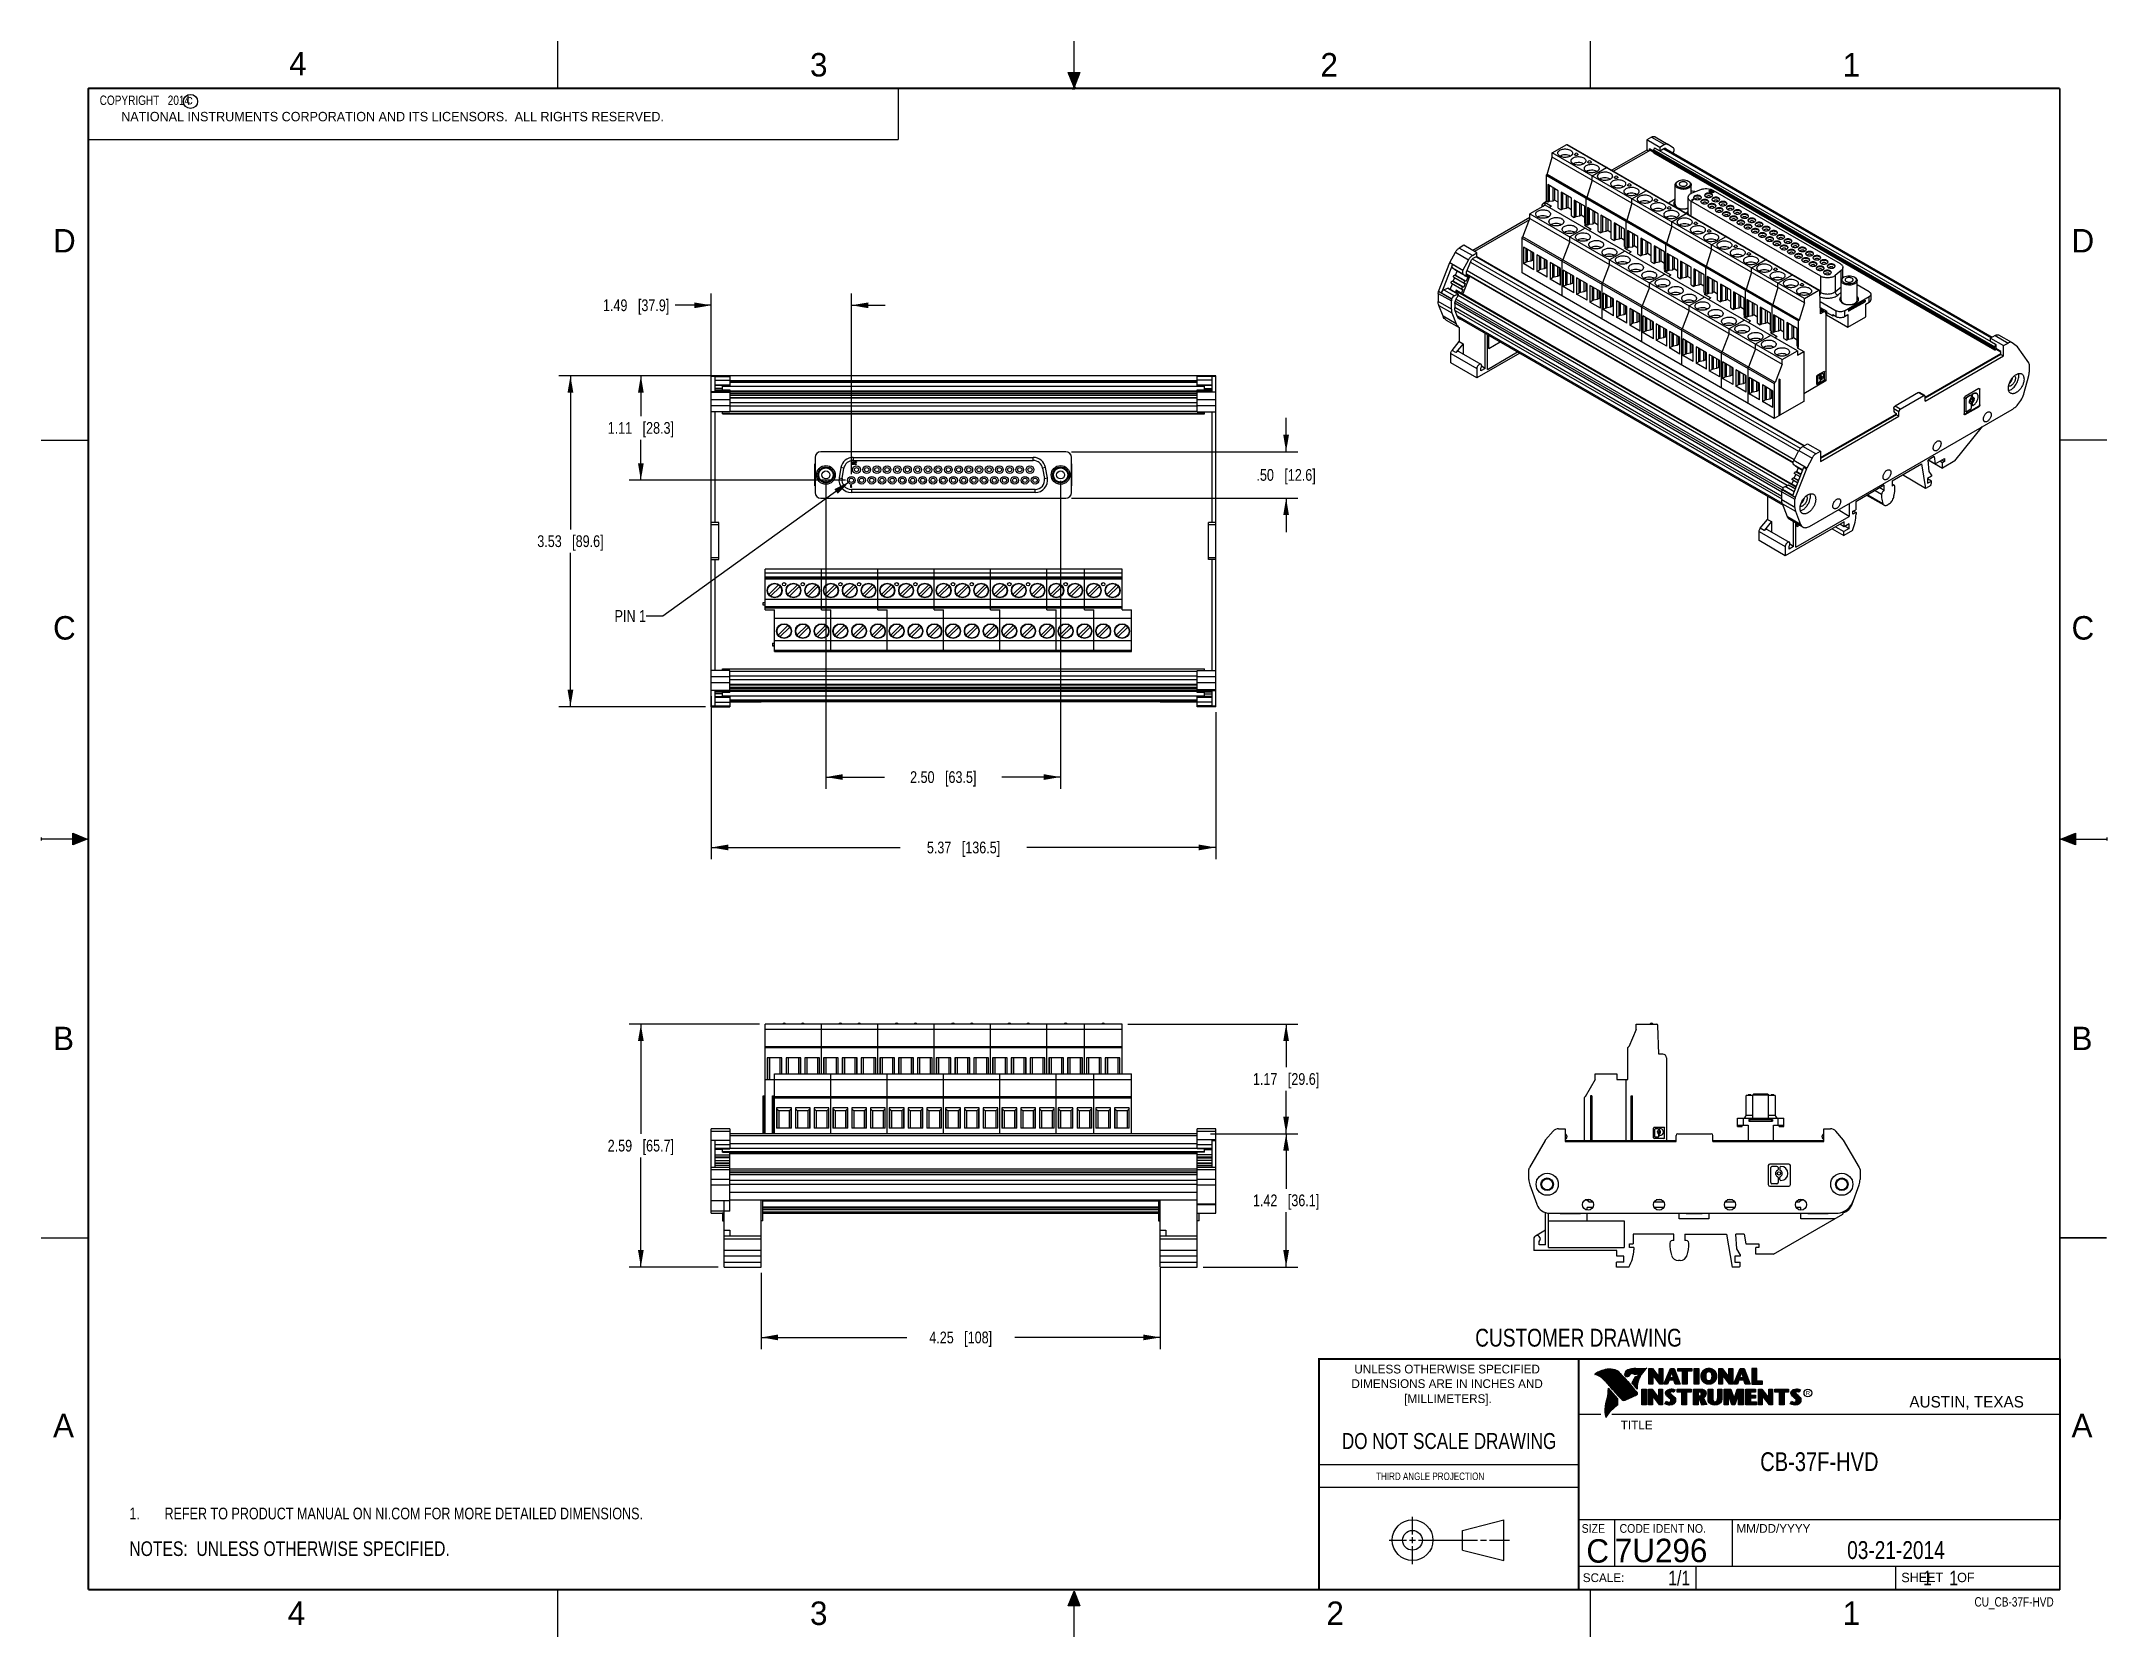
# Model space of a CAD drawing. Header units: inches. Extents: x 0 to 22, y 0 to 17.
import ezdxf

# ---------------------------------------------------------------- set-up
doc = ezdxf.new("R2010")
doc.units = ezdxf.units.IN
doc.header["$LTSCALE"] = 1.21
doc.header["$MEASUREMENT"] = 0
doc.layers.get('0').update_dxf_attribs({"linetype": 'CONTINUOUS'})
for name, color, linetype in [('DETAIL', 7, 'CONTINUOUS'), ('DIMENSIONS', 7, 'CONTINUOUS'), ('NOTE', 7, 'CONTINUOUS')]:
    doc.layers.add(name, color=color, linetype=linetype)
doc.styles.get("Standard").update_dxf_attribs({"font": 'txt', "width": 0.8})
doc.styles.add('TEXTSTYLE_2', font='txt')
doc.styles.add('TEXTSTYLE_3', font='txt', dxfattribs={"width": 0.9})
doc.dimstyles.new('DIMSTYLE_1', dxfattribs={"dimtxt": 0.125, "dimasz": 0.18, "dimexe": 0.18, "dimexo": 0.0625, "dimgap": 0.09, "dimtad": 0, "dimtih": 1, "dimtoh": 1, "dimzin": 4, "dimdsep": 46, "dimtxsty": 'STANDARD', "dimblk": '_FILLED', "dimblk1": '_FILLED', "dimblk2": '_FILLED', "dimcen": 0.09, "dimadec": 0, "dimazin": 0, "dimtfac": 1, "dimtofl": 0, "dimtmove": 0, "dimatfit": 3, "dimldrblk": '_FILLED', "dimfxl": 1, "dimtolj": 1, "dimtzin": 4, "dimarcsym": 0})
doc.dimstyles.get("Standard").update_dxf_attribs({"dimtxt": 0.125, "dimasz": 0.18, "dimexe": 0.18, "dimexo": 0.0625, "dimgap": 0.09, "dimtad": 0, "dimtih": 1, "dimtoh": 1, "dimdec": 3, "dimzin": 4, "dimdsep": 46, "dimtxsty": 'STANDARD', "dimblk": '_FILLED', "dimblk1": '_FILLED', "dimblk2": '_FILLED', "dimcen": 0.09, "dimadec": 0, "dimazin": 0, "dimtol": 1, "dimtp": 0.01, "dimtm": 0.01, "dimtfac": 1, "dimtdec": 3, "dimtofl": 0, "dimtmove": 0, "dimatfit": 3, "dimldrblk": '_FILLED', "dimfxl": 1, "dimtolj": 1, "dimtzin": 4, "dimarcsym": 0})

msp = doc.modelspace()

# ---------------------------------------------------------------- texts
at = {"color": 2, "linetype": 'CONTINUOUS', "line_spacing_factor": 0.9}
for s, insert, char_height, width, attachment_point, style in [('4', (2.64, 16.887), 0.25, 0.25, 1, 'TEXTSTYLE_2'), ('3', (8.188, 16.875), 0.25, 0.25, 1, 'TEXTSTYLE_2'), ('2', (13.625, 16.875), 0.25, 0.25, 1, 'TEXTSTYLE_2'), ('1', (19.188, 16.875), 0.25, 0.25, 1, 'TEXTSTYLE_2'), ('c', (1.546, 16.428), 0.1, 0.1, 1, 'TEXTSTYLE_2'), ('NATIONAL INSTRUMENTS CORPORATION AND ITS LICENSORS.  ALL RIGHTS RESERVED.', (0.851, 16.248), 0.1, 7.3, 1, 'TEXTSTYLE_2'), ('D', (0.125, 15), 0.25, 0.25, 1, 'TEXTSTYLE_2'), ('D', (21.625, 15), 0.25, 0.25, 1, 'TEXTSTYLE_2'), ('C', (0.125, 10.875), 0.25, 0.25, 1, 'TEXTSTYLE_2'), ('C', (21.625, 10.875), 0.25, 0.25, 1, 'TEXTSTYLE_2'), ('B', (0.125, 6.5), 0.25, 0.25, 1, 'TEXTSTYLE_2'), ('B', (21.625, 6.5), 0.25, 0.25, 1, 'TEXTSTYLE_2'), ('UNLESS OTHERWISE SPECIFIED', (14.974, 2.898), 0.093, 2.418, 2, 'TEXTSTYLE_2'), ('DIMENSIONS ARE IN INCHES AND', (14.974, 2.743), 0.093, 2.604, 2, 'TEXTSTYLE_2'), ('[MILLIMETERS].', (14.984, 2.583), 0.093, 1.302, 2, 'TEXTSTYLE_2'), ('R', (18.797, 2.617), 0.0418, 0.04175, 1, 'TEXTSTYLE_2'), ('AUSTIN, TEXAS', (19.898, 2.564), 0.12158, 1.58049, 1, 'TEXTSTYLE_2'), ('A', (0.125, 2.375), 0.25, 0.25, 1, 'TEXTSTYLE_2'), ('TITLE', (16.824, 2.303), 0.093, 0.465, 1, 'TEXTSTYLE_2'), ('A', (21.625, 2.375), 0.25, 0.25, 1, 'TEXTSTYLE_2'), ('SIZE', (16.407, 1.2), 0.093, 0.3348, 1, 'TEXTSTYLE_3'), ('CODE IDENT NO.', (16.811, 1.2), 0.093, 1.1718, 1, 'TEXTSTYLE_3'), ('MM/DD/YYYY', (18.056, 1.2), 0.093, 0.93, 1, 'TEXTSTYLE_2'), ('SCALE:', (16.419, 0.675), 0.093, 0.558, 1, 'TEXTSTYLE_2'), ('SHEET    OF', (19.812, 0.681), 0.1, 1.1, 1, 'TEXTSTYLE_2'), ('4', (2.625, 0.375), 0.25, 0.25, 1, 'TEXTSTYLE_2'), ('3', (8.188, 0.375), 0.25, 0.25, 1, 'TEXTSTYLE_2'), ('2', (13.688, 0.375), 0.25, 0.25, 1, 'TEXTSTYLE_2'), ('1', (19.188, 0.375), 0.25, 0.25, 1, 'TEXTSTYLE_2')]:
    msp.add_mtext(s, dxfattribs=dict(at, insert=insert, char_height=char_height, width=width, attachment_point=attachment_point, style=style))
at = {"color": 7, "linetype": 'CONTINUOUS', "attachment_point": 2, "line_spacing_factor": 0.9}
for s, insert, char_height, width in [('CUSTOMER DRAWING', (16.374, 3.281), 0.19, 2.432), ('DO NOT SCALE DRAWING', (14.995, 2.17), 0.17, 2.72)]:
    msp.add_mtext(s, dxfattribs=dict(at, insert=insert, char_height=char_height, width=width))
at = {"color": 2, "linetype": 'CONTINUOUS', "insert": (14.218, 1.749), "char_height": 0.08, "width": 1.408, "attachment_point": 1, "line_spacing_factor": 0.9}
msp.add_mtext('THIRD ANGLE PROJECTION', dxfattribs=at)
at = {"color": 7, "linetype": 'CONTINUOUS', "char_height": 0.25, "line_spacing_factor": 0.9, "style": 'TEXTSTYLE_2'}
for s, insert, width, attachment_point in [('C', (16.578, 1.039), 0.25, 2), ('7U296', (16.761, 1.044), 1.25, 1)]:
    msp.add_mtext(s, dxfattribs=dict(at, insert=insert, width=width, attachment_point=attachment_point))
at = {"layer": 'DETAIL', "color": 2, "linetype": 'CONTINUOUS', "line_spacing_factor": 0.9}
for s, insert, char_height, width, attachment_point in [('  COPYRIGHT   2014', (0.562, 16.422), 0.1, 1.44, 1), ('PIN 1', (6.441, 10.939), 0.125, 0.5, 3), ('CU_CB-37F-HVD', (21.435, 0.421), 0.1, 1.04, 3)]:
    msp.add_mtext(s, dxfattribs=dict(at, insert=insert, char_height=char_height, width=width, attachment_point=attachment_point))
at = {"layer": 'DETAIL', "color": 7, "linetype": 'CONTINUOUS', "line_spacing_factor": 0.9}
for s, insert, char_height, width, attachment_point in [('1/1', (17.562, 0.703), 0.1562, 0.375, 3), ('     1    1', (19.812, 0.703), 0.15625, 1.375, 1)]:
    msp.add_mtext(s, dxfattribs=dict(at, insert=insert, char_height=char_height, width=width, attachment_point=attachment_point))
at = {"layer": 'NOTE', "color": 7, "linetype": 'CONTINUOUS', "attachment_point": 2, "line_spacing_factor": 0.9}
for s, insert, char_height, width in [('CB-37F-HVD \\P ', (18.939, 1.965), 0.2, 1.76), ('03-21-2014', (19.755, 1.018), 0.19, 1.52)]:
    msp.add_mtext(s, dxfattribs=dict(at, insert=insert, char_height=char_height, width=width))

# ---------------------------------------------------------------- blocks, each defined once
blk = doc.blocks.new('_FILLED')
at = {"color": 0, "linetype": 'BYBLOCK'}
blk.add_solid([(0, 0), (-1, 0.17), (-1, -0.17)], dxfattribs=at)
blk = doc.blocks.new('*D0')
at = {"layer": 'DIMENSIONS', "color": 2, "linetype": 'CONTINUOUS'}
for p, q in [((7.074, 13.437), (5.511, 13.437)), ((5.636, 13.437), (5.636, 11.799)), ((5.636, 9.91), (5.636, 11.549)), ((7.074, 9.91), (5.511, 9.91))]:
    blk.add_line(p, q, dxfattribs=at)
at = {"layer": 'DIMENSIONS', "color": 2, "linetype": 'CONTINUOUS', "xscale": 0.18, "yscale": 0.18, "zscale": 0.18}
for p, rotation in [((5.636, 13.437), 90), ((5.636, 9.91), 270)]:
    blk.add_blockref('_FILLED', p, dxfattribs=dict(at, rotation=rotation))
at = {"layer": 'DIMENSIONS', "color": 2, "linetype": 'CONTINUOUS', "insert": (5.636, 11.736), "char_height": 0.125, "width": 1.125, "attachment_point": 2, "line_spacing_factor": 0.9}
blk.add_mtext('3.53{\\Ftxt.shx;\\W1.000000;\\H0.125000; }[89.6]', dxfattribs=at)
blk = doc.blocks.new('*D1')
at = {"layer": 'DIMENSIONS', "color": 2, "linetype": 'CONTINUOUS'}
for p, q in [((7.136, 13.114), (7.136, 14.312)), ((8.629, 12.386), (8.629, 14.312)), ((7.136, 14.187), (6.751, 14.187)), ((8.629, 14.187), (8.989, 14.187))]:
    blk.add_line(p, q, dxfattribs=at)
at = {"layer": 'DIMENSIONS', "color": 2, "linetype": 'CONTINUOUS', "xscale": 0.18, "yscale": 0.18, "zscale": 0.18}
blk.add_blockref('_FILLED', (7.136, 14.187), dxfattribs=at)
at = {"layer": 'DIMENSIONS', "color": 2, "linetype": 'CONTINUOUS', "xscale": 0.18, "yscale": 0.18, "zscale": 0.18, "rotation": 180}
blk.add_blockref('_FILLED', (8.629, 14.187), dxfattribs=at)
at = {"layer": 'DIMENSIONS', "color": 2, "linetype": 'CONTINUOUS', "insert": (6.689, 14.25), "char_height": 0.125, "width": 1.125, "attachment_point": 3, "line_spacing_factor": 0.9}
blk.add_mtext('1.49{\\Ftxt.shx;\\W1.000000;\\H0.125000; }[37.9]', dxfattribs=at)
blk = doc.blocks.new('*D2')
at = {"layer": 'DIMENSIONS', "color": 2, "linetype": 'CONTINUOUS'}
for p, q in [((7.136, 10.023), (7.136, 8.285)), ((12.509, 9.853), (12.509, 8.285)), ((7.136, 8.41), (9.148, 8.41)), ((12.509, 8.41), (10.498, 8.41))]:
    blk.add_line(p, q, dxfattribs=at)
at = {"layer": 'DIMENSIONS', "color": 2, "linetype": 'CONTINUOUS', "xscale": 0.18, "yscale": 0.18, "zscale": 0.18, "rotation": 180}
blk.add_blockref('_FILLED', (7.136, 8.41), dxfattribs=at)
at = {"layer": 'DIMENSIONS', "color": 2, "linetype": 'CONTINUOUS', "xscale": 0.18, "yscale": 0.18, "zscale": 0.18}
blk.add_blockref('_FILLED', (12.509, 8.41), dxfattribs=at)
at = {"layer": 'DIMENSIONS', "color": 2, "linetype": 'CONTINUOUS', "insert": (9.823, 8.472), "char_height": 0.125, "width": 1.225, "attachment_point": 2, "line_spacing_factor": 0.9}
blk.add_mtext('5.37{\\Ftxt.shx;\\W1.000000;\\H0.125000; }[136.5]', dxfattribs=at)
blk = doc.blocks.new('*D3')
at = {"layer": 'DIMENSIONS', "color": 2, "linetype": 'CONTINUOUS'}
for p, q in [((12.447, 13.437), (6.261, 13.437)), ((6.386, 13.437), (6.386, 13.005)), ((6.386, 12.323), (6.386, 12.755)), ((8.566, 12.323), (6.261, 12.323))]:
    blk.add_line(p, q, dxfattribs=at)
at = {"layer": 'DIMENSIONS', "color": 2, "linetype": 'CONTINUOUS', "xscale": 0.18, "yscale": 0.18, "zscale": 0.18}
for p, rotation in [((6.386, 13.437), 90), ((6.386, 12.323), 270)]:
    blk.add_blockref('_FILLED', p, dxfattribs=dict(at, rotation=rotation))
at = {"layer": 'DIMENSIONS', "color": 2, "linetype": 'CONTINUOUS', "insert": (6.386, 12.943), "char_height": 0.125, "width": 1.125, "attachment_point": 2, "line_spacing_factor": 0.9}
blk.add_mtext('1.11{\\Ftxt.shx;\\W1.000000;\\H0.125000; }[28.3]', dxfattribs=at)
blk = doc.blocks.new('*D4')
at = {"layer": 'DIMENSIONS', "color": 2, "linetype": 'CONTINUOUS'}
for p, q in [((8.357, 12.317), (8.357, 9.035)), ((10.857, 12.317), (10.857, 9.035)), ((8.357, 9.16), (8.982, 9.16)), ((10.857, 9.16), (10.232, 9.16))]:
    blk.add_line(p, q, dxfattribs=at)
at = {"layer": 'DIMENSIONS', "color": 2, "linetype": 'CONTINUOUS', "xscale": 0.18, "yscale": 0.18, "zscale": 0.18, "rotation": 180}
blk.add_blockref('_FILLED', (8.357, 9.16), dxfattribs=at)
at = {"layer": 'DIMENSIONS', "color": 2, "linetype": 'CONTINUOUS', "xscale": 0.18, "yscale": 0.18, "zscale": 0.18}
blk.add_blockref('_FILLED', (10.857, 9.16), dxfattribs=at)
at = {"layer": 'DIMENSIONS', "color": 2, "linetype": 'CONTINUOUS', "insert": (9.607, 9.222), "char_height": 0.125, "width": 1.125, "attachment_point": 2, "line_spacing_factor": 0.9}
blk.add_mtext('2.50{\\Ftxt.shx;\\W1.000000;\\H0.125000; }[63.5]', dxfattribs=at)
blk = doc.blocks.new('*D5')
at = {"layer": 'DIMENSIONS', "color": 2, "linetype": 'CONTINUOUS'}
for p, q in [((13.259, 12.627), (13.259, 12.987)), ((10.973, 12.627), (13.384, 12.627)), ((10.973, 12.131), (13.384, 12.131)), ((13.259, 12.131), (13.259, 11.771))]:
    blk.add_line(p, q, dxfattribs=at)
at = {"layer": 'DIMENSIONS', "color": 2, "linetype": 'CONTINUOUS', "xscale": 0.18, "yscale": 0.18, "zscale": 0.18}
for p, rotation in [((13.259, 12.627), 270), ((13.259, 12.131), 90)]:
    blk.add_blockref('_FILLED', p, dxfattribs=dict(at, rotation=rotation))
at = {"layer": 'DIMENSIONS', "color": 2, "linetype": 'CONTINUOUS', "insert": (13.259, 12.442), "char_height": 0.125, "width": 1.025, "attachment_point": 2, "line_spacing_factor": 0.9}
blk.add_mtext('.50{\\Ftxt.shx;\\W1.000000;\\H0.125000; }[12.6]', dxfattribs=at)
blk = doc.blocks.new('*D6')
at = {"layer": 'DIMENSIONS', "color": 2, "linetype": 'CONTINUOUS'}
for p, q in [((7.648, 6.526), (6.261, 6.526)), ((6.386, 6.526), (6.386, 5.357)), ((6.386, 3.939), (6.386, 5.107)), ((7.211, 3.939), (6.261, 3.939))]:
    blk.add_line(p, q, dxfattribs=at)
at = {"layer": 'DIMENSIONS', "color": 2, "linetype": 'CONTINUOUS', "xscale": 0.18, "yscale": 0.18, "zscale": 0.18}
for p, rotation in [((6.386, 6.526), 90), ((6.386, 3.939), 270)]:
    blk.add_blockref('_FILLED', p, dxfattribs=dict(at, rotation=rotation))
at = {"layer": 'DIMENSIONS', "color": 2, "linetype": 'CONTINUOUS', "insert": (6.386, 5.295), "char_height": 0.125, "width": 1.125, "attachment_point": 2, "line_spacing_factor": 0.9}
blk.add_mtext('2.59{\\Ftxt.shx;\\W1.000000;\\H0.125000; }[65.7]', dxfattribs=at)
blk = doc.blocks.new('*D7')
at = {"layer": 'DIMENSIONS', "color": 2, "linetype": 'CONTINUOUS'}
for p, q in [((12.454, 5.36), (13.384, 5.36)), ((13.259, 5.36), (13.259, 4.774)), ((13.259, 3.939), (13.259, 4.524)), ((12.375, 3.939), (13.384, 3.939))]:
    blk.add_line(p, q, dxfattribs=at)
at = {"layer": 'DIMENSIONS', "color": 2, "linetype": 'CONTINUOUS', "xscale": 0.18, "yscale": 0.18, "zscale": 0.18}
for p, rotation in [((13.259, 5.36), 90), ((13.259, 3.939), 270)]:
    blk.add_blockref('_FILLED', p, dxfattribs=dict(at, rotation=rotation))
at = {"layer": 'DIMENSIONS', "color": 2, "linetype": 'CONTINUOUS', "insert": (13.259, 4.712), "char_height": 0.125, "width": 1.125, "attachment_point": 2, "line_spacing_factor": 0.9}
blk.add_mtext('1.42{\\Ftxt.shx;\\W1.000000;\\H0.125000; }[36.1]', dxfattribs=at)
blk = doc.blocks.new('*D8')
at = {"layer": 'DIMENSIONS', "color": 2, "linetype": 'CONTINUOUS'}
for p, q in [((11.573, 6.526), (13.384, 6.526)), ((13.259, 6.526), (13.259, 6.068)), ((13.259, 5.36), (13.259, 5.818)), ((12.454, 5.36), (13.384, 5.36))]:
    blk.add_line(p, q, dxfattribs=at)
at = {"layer": 'DIMENSIONS', "color": 2, "linetype": 'CONTINUOUS', "xscale": 0.18, "yscale": 0.18, "zscale": 0.18}
for p, rotation in [((13.259, 6.526), 90), ((13.259, 5.36), 270)]:
    blk.add_blockref('_FILLED', p, dxfattribs=dict(at, rotation=rotation))
at = {"layer": 'DIMENSIONS', "color": 2, "linetype": 'CONTINUOUS', "insert": (13.259, 6.005), "char_height": 0.125, "width": 1.125, "attachment_point": 2, "line_spacing_factor": 0.9}
blk.add_mtext('1.17{\\Ftxt.shx;\\W1.000000;\\H0.125000; }[29.6]', dxfattribs=at)
blk = doc.blocks.new('*D9')
at = {"layer": 'DIMENSIONS', "color": 2, "linetype": 'CONTINUOUS'}
for p, q in [((7.668, 3.876), (7.668, 3.064)), ((11.919, 3.927), (11.919, 3.064)), ((7.668, 3.189), (9.218, 3.189)), ((11.919, 3.189), (10.368, 3.189))]:
    blk.add_line(p, q, dxfattribs=at)
at = {"layer": 'DIMENSIONS', "color": 2, "linetype": 'CONTINUOUS', "xscale": 0.18, "yscale": 0.18, "zscale": 0.18, "rotation": 180}
blk.add_blockref('_FILLED', (7.668, 3.189), dxfattribs=at)
at = {"layer": 'DIMENSIONS', "color": 2, "linetype": 'CONTINUOUS', "xscale": 0.18, "yscale": 0.18, "zscale": 0.18}
blk.add_blockref('_FILLED', (11.919, 3.189), dxfattribs=at)
at = {"layer": 'DIMENSIONS', "color": 2, "linetype": 'CONTINUOUS', "insert": (9.793, 3.251), "char_height": 0.125, "width": 1.025, "attachment_point": 2, "line_spacing_factor": 0.9}
blk.add_mtext('4.25{\\Ftxt.shx;\\W1.000000;\\H0.125000; }[108]', dxfattribs=at)
blk = doc.blocks.new('NOTES_HEADER_BL0', base_point=(3.1215, 0.9375))
at = {"layer": 'DETAIL', "color": 2, "linetype": 'CONTINUOUS', "width": 0.8}
blk.add_text('NOTES:  UNLESS OTHERWISE SPECIFIED.', height=0.156, dxfattribs=at).set_placement((0.9375, 0.8595))
blk = doc.blocks.new('CUSTOM_NOTE_BL1', base_point=(4.275, 1.312))
at = {"layer": 'DETAIL', "color": 2, "linetype": 'CONTINUOUS', "width": 0.8}
for s, p in [('1.', (0.938, 1.25)), ('REFER TO PRODUCT MANUAL ON NI.COM FOR MORE DETAILED DIMENSIONS.', (1.312, 1.25))]:
    blk.add_text(s, height=0.125, dxfattribs=at).set_placement(p)

# ---------------------------------------------------------------- dimensions: what is measured, and where the dimension line sits
at = {"layer": 'DIMENSIONS', "color": 2, "linetype": 'CONTINUOUS'}
for base, p1, p2, picture, middle in [((8.629, 14.187), (7.136, 13.114), (8.629, 12.386), '*D1', (5.876, 14.187)), ((10.857, 9.16), (8.357, 12.317), (10.857, 12.317), '*D4', (9.482, 9.16)), ((12.509, 8.41), (7.136, 10.023), (12.509, 9.853), '*D2', (9.698, 8.41)), ((11.919, 3.189), (7.668, 3.876), (11.919, 3.927), '*D9', (9.668, 3.189))]:
    dim = msp.add_linear_dim(base=base, p1=p1, p2=p2, dimstyle='DIMSTYLE_1', dxfattribs=at)
    dim.commit()
    dim.dimension.update_dxf_attribs({"geometry": picture, "text_midpoint": middle, "dimtype": 160})
for base, p1, p2, angle, picture, middle in [((5.636, 13.437), (7.074, 9.91), (7.074, 13.437), 90, '*D0', (5.511, 11.674)), ((6.386, 12.323), (12.447, 13.437), (8.566, 12.323), 270, '*D3', (6.261, 12.88)), ((13.259, 12.131), (10.973, 12.627), (10.973, 12.131), 270, '*D5', (13.159, 12.379)), ((6.386, 6.526), (7.211, 3.939), (7.648, 6.526), 90, '*D6', (6.261, 5.232)), ((13.259, 6.526), (12.454, 5.36), (11.573, 6.526), 90, '*D8', (13.134, 5.943)), ((13.259, 5.36), (12.375, 3.939), (12.454, 5.36), 90, '*D7', (13.134, 4.649))]:
    dim = msp.add_linear_dim(base=base, p1=p1, p2=p2, angle=angle, dimstyle='DIMSTYLE_1', dxfattribs=at)
    dim.commit()
    dim.dimension.update_dxf_attribs({"geometry": picture, "text_midpoint": middle, "dimtype": 160})

# ---------------------------------------------------------------- hatches: boundary and pattern name
at = {"linetype": 'CONTINUOUS'}
for points in [[(11, 16.51), (10.938, 16.666), (11.062, 16.666)], [(0.334, 8.562), (0.49, 8.5), (0.334, 8.438)], [(21.666, 8.562), (21.666, 8.438), (21.51, 8.5)], [(10.938, 0.329), (11, 0.485), (11.062, 0.329)]]:
    msp.add_hatch(color=2, dxfattribs=at).paths.add_polyline_path(points)

# ---------------------------------------------------------------- linework, layer by layer
at = {"color": 2, "linetype": 'CONTINUOUS'}
for p, q in [((5.5, 16.5), (5.5, 17)), ((11, 16.485), (11, 17)), ((16.5, 16.5), (16.5, 17)), ((11, 16.51), (10.938, 16.666)), ((10.938, 16.666), (11.062, 16.666)), ((11.015, 16.515), (10.985, 16.485)), ((10.985, 16.485), (11, 16.515)), ((11.062, 16.666), (11, 16.51)), ((11, 16.485), (11.015, 16.515)), ((0.5, 16.5), (9.125, 16.5)), ((0.5, 16.5), (0.5, 15.953)), ((9.125, 16.5), (9.125, 15.953)), ((0.5, 15.953), (9.125, 15.953)), ((0, 12.75), (0.5, 12.75)), ((22, 12.75), (21.5, 12.75)), ((0, 8.515), (0, 8.485)), ((0.49, 8.5), (0, 8.5)), ((0.334, 8.438), (0.334, 8.562)), ((0.334, 8.562), (0.49, 8.5)), ((0.49, 8.5), (0.334, 8.438)), ((21.51, 8.5), (21.666, 8.562)), ((21.51, 8.5), (22, 8.5)), ((21.666, 8.438), (21.51, 8.5)), ((21.666, 8.562), (21.666, 8.438)), ((22, 8.515), (22, 8.485)), ((0, 4.25), (0.5, 4.25)), ((16.374, 2.96), (21.504, 2.96)), ((16.374, 2.96), (16.374, 1.25)), ((16.375, 2.96), (21.5, 2.96)), ((21.504, 2.96), (21.504, 1.25)), ((16.558, 2.796), (16.558, 2.799)), ((16.565, 2.794), (16.565, 2.803)), ((16.571, 2.791), (16.571, 2.808)), ((16.578, 2.788), (16.578, 2.812)), ((16.585, 2.785), (16.585, 2.815)), ((16.592, 2.781), (16.592, 2.819)), ((16.599, 2.778), (16.599, 2.822)), ((16.606, 2.774), (16.606, 2.825)), ((16.612, 2.77), (16.612, 2.828)), ((16.619, 2.765), (16.619, 2.83)), ((16.626, 2.76), (16.626, 2.832)), ((16.633, 2.755), (16.633, 2.835)), ((16.64, 2.749), (16.64, 2.837)), ((16.647, 2.743), (16.647, 2.839)), ((16.653, 2.737), (16.653, 2.84)), ((16.66, 2.729), (16.66, 2.842)), ((16.667, 2.722), (16.667, 2.844)), ((16.674, 2.715), (16.674, 2.845)), ((16.681, 2.707), (16.681, 2.846)), ((16.687, 2.699), (16.687, 2.847)), ((16.794, 2.533), (16.692, 2.649)), ((16.694, 2.692), (16.694, 2.847)), ((16.701, 2.684), (16.701, 2.847)), ((16.708, 2.676), (16.708, 2.847)), ((16.715, 2.669), (16.715, 2.847)), ((16.722, 2.661), (16.722, 2.846)), ((16.728, 2.653), (16.728, 2.846)), ((16.735, 2.645), (16.735, 2.844)), ((16.742, 2.637), (16.742, 2.843)), ((16.749, 2.629), (16.749, 2.842)), ((16.756, 2.62), (16.756, 2.84)), ((16.763, 2.612), (16.763, 2.838)), ((16.769, 2.605), (16.769, 2.835)), ((16.776, 2.597), (16.776, 2.832)), ((16.783, 2.589), (16.783, 2.828)), ((16.79, 2.581), (16.79, 2.824)), ((16.797, 2.574), (16.797, 2.819)), ((16.804, 2.567), (16.804, 2.814)), ((16.81, 2.559), (16.81, 2.807)), ((16.817, 2.552), (16.817, 2.8)), ((16.824, 2.545), (16.824, 2.792)), ((16.831, 2.538), (16.831, 2.785)), ((16.838, 2.531), (16.838, 2.778)), ((16.844, 2.526), (16.844, 2.771)), ((16.851, 2.523), (16.851, 2.764)), ((16.858, 2.522), (16.858, 2.757)), ((16.886, 2.766), (16.863, 2.794)), ((16.865, 2.524), (16.865, 2.749)), ((16.888, 2.772), (16.868, 2.795)), ((16.872, 2.791), (16.872, 2.809)), ((16.872, 2.527), (16.872, 2.742)), ((16.879, 2.783), (16.879, 2.821)), ((16.879, 2.53), (16.879, 2.735)), ((16.885, 2.775), (16.885, 2.828)), ((16.885, 2.533), (16.885, 2.727)), ((16.892, 2.775), (16.892, 2.833)), ((16.892, 2.536), (16.892, 2.719)), ((16.899, 2.779), (16.899, 2.837)), ((16.899, 2.539), (16.899, 2.71)), ((16.906, 2.784), (16.906, 2.841)), ((16.906, 2.542), (16.906, 2.702)), ((16.913, 2.79), (16.913, 2.844)), ((16.913, 2.545), (16.913, 2.694)), ((16.92, 2.797), (16.92, 2.846)), ((16.92, 2.548), (16.92, 2.686)), ((16.926, 2.802), (16.926, 2.848)), ((16.926, 2.551), (16.926, 2.677)), ((16.933, 2.805), (16.933, 2.849)), ((16.933, 2.554), (16.933, 2.669)), ((16.94, 2.808), (16.94, 2.85)), ((16.94, 2.557), (16.94, 2.661)), ((16.962, 2.68), (16.943, 2.701)), ((16.947, 2.808), (16.947, 2.851)), ((16.947, 2.561), (16.947, 2.653)), ((16.965, 2.683), (16.949, 2.701)), ((16.954, 2.807), (16.954, 2.852)), ((16.954, 2.696), (16.954, 2.711)), ((16.954, 2.564), (16.954, 2.644)), ((16.961, 2.805), (16.961, 2.852)), ((16.961, 2.688), (16.961, 2.727)), ((16.967, 2.803), (16.967, 2.853)), ((16.967, 2.68), (16.967, 2.744)), ((16.974, 2.803), (16.974, 2.854)), ((16.974, 2.672), (16.974, 2.757)), ((16.981, 2.802), (16.981, 2.854)), ((16.981, 2.664), (16.981, 2.763)), ((16.984, 2.859), (17.1, 2.861)), ((16.984, 2.854), (17.087, 2.856)), ((16.988, 2.802), (16.988, 2.854)), ((16.988, 2.656), (16.988, 2.767)), ((16.995, 2.802), (16.995, 2.854)), ((16.995, 2.675), (16.995, 2.768)), ((16.999, 2.637), (16.995, 2.642)), ((17.002, 2.801), (17.002, 2.854)), ((17.002, 2.719), (17.002, 2.769)), ((17.008, 2.796), (17.008, 2.855)), ((17.008, 2.739), (17.008, 2.77)), ((17.015, 2.755), (17.015, 2.855)), ((17.022, 2.769), (17.022, 2.855)), ((17.029, 2.782), (17.029, 2.855)), ((17.036, 2.793), (17.036, 2.855)), ((17.042, 2.804), (17.042, 2.855)), ((17.049, 2.813), (17.049, 2.855)), ((17.056, 2.822), (17.056, 2.855)), ((17.063, 2.83), (17.063, 2.855)), ((17.07, 2.838), (17.07, 2.855)), ((17.077, 2.845), (17.077, 2.856)), ((17.124, 2.859), (17.161, 2.859)), ((17.124, 2.691), (17.124, 2.859)), ((17.164, 2.691), (17.124, 2.691)), ((17.129, 2.854), (17.158, 2.854)), ((17.129, 2.696), (17.129, 2.854)), ((17.159, 2.696), (17.129, 2.696)), ((17.138, 2.696), (17.138, 2.854)), ((17.145, 2.696), (17.145, 2.854)), ((17.151, 2.696), (17.151, 2.854)), ((17.158, 2.854), (17.238, 2.749)), ((17.159, 2.804), (17.158, 2.854)), ((17.242, 2.696), (17.159, 2.804)), ((17.159, 2.804), (17.159, 2.696)), ((17.161, 2.859), (17.233, 2.764)), ((17.239, 2.691), (17.164, 2.79)), ((17.164, 2.79), (17.164, 2.691)), ((17.165, 2.797), (17.165, 2.846)), ((17.171, 2.788), (17.171, 2.837)), ((17.178, 2.779), (17.178, 2.828)), ((17.185, 2.77), (17.185, 2.82)), ((17.191, 2.762), (17.191, 2.811)), ((17.198, 2.753), (17.198, 2.802)), ((17.205, 2.744), (17.205, 2.793)), ((17.211, 2.736), (17.211, 2.784)), ((17.218, 2.727), (17.218, 2.776)), ((17.225, 2.718), (17.225, 2.767)), ((17.232, 2.71), (17.232, 2.758)), ((17.233, 2.859), (17.273, 2.859)), ((17.233, 2.764), (17.233, 2.859)), ((17.238, 2.854), (17.268, 2.854)), ((17.238, 2.749), (17.238, 2.854)), ((17.238, 2.701), (17.238, 2.749)), ((17.273, 2.691), (17.239, 2.691)), ((17.268, 2.696), (17.242, 2.696)), ((17.245, 2.696), (17.245, 2.854)), ((17.252, 2.696), (17.252, 2.854)), ((17.258, 2.696), (17.258, 2.854)), ((17.265, 2.696), (17.265, 2.854)), ((17.268, 2.854), (17.268, 2.696)), ((17.273, 2.859), (17.273, 2.691)), ((17.283, 2.692), (17.352, 2.859)), ((17.323, 2.692), (17.283, 2.692)), ((17.29, 2.696), (17.355, 2.854)), ((17.319, 2.696), (17.29, 2.696)), ((17.298, 2.696), (17.298, 2.716)), ((17.305, 2.696), (17.305, 2.732)), ((17.312, 2.696), (17.312, 2.749)), ((17.318, 2.696), (17.318, 2.765)), ((17.336, 2.736), (17.319, 2.696)), ((17.339, 2.732), (17.323, 2.692)), ((17.325, 2.71), (17.325, 2.781)), ((17.332, 2.727), (17.332, 2.798)), ((17.394, 2.736), (17.336, 2.736)), ((17.338, 2.736), (17.338, 2.814)), ((17.39, 2.732), (17.339, 2.732)), ((17.341, 2.753), (17.362, 2.823)), ((17.389, 2.753), (17.341, 2.753)), ((17.345, 2.767), (17.345, 2.83)), ((17.345, 2.736), (17.345, 2.753)), ((17.347, 2.758), (17.366, 2.818)), ((17.383, 2.758), (17.347, 2.758)), ((17.352, 2.859), (17.394, 2.859)), ((17.352, 2.788), (17.352, 2.847)), ((17.352, 2.736), (17.352, 2.753)), ((17.355, 2.854), (17.39, 2.854)), ((17.358, 2.81), (17.358, 2.854)), ((17.358, 2.736), (17.358, 2.753)), ((17.362, 2.823), (17.37, 2.823)), ((17.365, 2.823), (17.365, 2.854)), ((17.365, 2.736), (17.365, 2.753)), ((17.366, 2.818), (17.366, 2.818)), ((17.366, 2.818), (17.383, 2.758)), ((17.37, 2.823), (17.389, 2.753)), ((17.372, 2.817), (17.372, 2.854)), ((17.372, 2.736), (17.372, 2.753)), ((17.378, 2.792), (17.378, 2.854)), ((17.378, 2.736), (17.378, 2.753)), ((17.385, 2.768), (17.385, 2.854)), ((17.385, 2.736), (17.385, 2.753)), ((17.39, 2.854), (17.45, 2.696)), ((17.404, 2.692), (17.39, 2.732)), ((17.392, 2.736), (17.392, 2.851)), ((17.394, 2.859), (17.457, 2.692)), ((17.407, 2.696), (17.394, 2.736)), ((17.398, 2.723), (17.398, 2.833)), ((17.457, 2.692), (17.404, 2.692)), ((17.405, 2.703), (17.405, 2.816)), ((17.45, 2.696), (17.407, 2.696)), ((17.412, 2.696), (17.412, 2.798)), ((17.418, 2.696), (17.418, 2.781)), ((17.425, 2.696), (17.425, 2.763)), ((17.432, 2.696), (17.432, 2.745)), ((17.433, 2.859), (17.58, 2.859)), ((17.433, 2.828), (17.433, 2.859)), ((17.481, 2.828), (17.433, 2.828)), ((17.438, 2.854), (17.575, 2.854)), ((17.438, 2.833), (17.438, 2.854)), ((17.486, 2.833), (17.438, 2.833)), ((17.438, 2.696), (17.438, 2.728)), ((17.445, 2.833), (17.445, 2.854)), ((17.445, 2.696), (17.445, 2.71)), ((17.452, 2.833), (17.452, 2.854)), ((17.458, 2.833), (17.458, 2.854)), ((17.465, 2.833), (17.465, 2.854)), ((17.472, 2.833), (17.472, 2.854)), ((17.479, 2.833), (17.479, 2.854)), ((17.481, 2.692), (17.481, 2.828)), ((17.532, 2.692), (17.481, 2.692)), ((17.486, 2.833), (17.485, 2.854)), ((17.486, 2.696), (17.486, 2.833)), ((17.527, 2.696), (17.486, 2.696)), ((17.492, 2.696), (17.492, 2.854)), ((17.499, 2.696), (17.499, 2.854)), ((17.505, 2.696), (17.505, 2.854)), ((17.512, 2.696), (17.512, 2.854)), ((17.519, 2.696), (17.519, 2.854)), ((17.527, 2.833), (17.525, 2.854)), ((17.575, 2.833), (17.527, 2.833)), ((17.527, 2.833), (17.527, 2.696)), ((17.532, 2.833), (17.532, 2.854)), ((17.58, 2.828), (17.532, 2.828)), ((17.532, 2.828), (17.532, 2.692)), ((17.539, 2.833), (17.539, 2.854)), ((17.545, 2.833), (17.545, 2.854)), ((17.552, 2.833), (17.552, 2.854)), ((17.559, 2.833), (17.559, 2.854)), ((17.565, 2.833), (17.565, 2.854)), ((17.572, 2.833), (17.572, 2.854)), ((17.575, 2.854), (17.575, 2.833)), ((17.58, 2.859), (17.58, 2.828)), ((17.606, 2.859), (17.656, 2.859)), ((17.606, 2.692), (17.606, 2.859)), ((17.656, 2.692), (17.606, 2.692)), ((17.611, 2.854), (17.652, 2.854)), ((17.611, 2.696), (17.611, 2.854)), ((17.652, 2.696), (17.611, 2.696)), ((17.619, 2.696), (17.619, 2.854)), ((17.625, 2.696), (17.625, 2.854)), ((17.632, 2.696), (17.632, 2.854)), ((17.639, 2.696), (17.639, 2.854)), ((17.645, 2.696), (17.645, 2.854)), ((17.652, 2.854), (17.652, 2.696)), ((17.656, 2.859), (17.656, 2.692)), ((17.685, 2.787), (17.686, 2.79)), ((17.685, 2.784), (17.685, 2.787)), ((17.685, 2.78), (17.685, 2.784)), ((17.685, 2.777), (17.685, 2.78)), ((17.685, 2.774), (17.685, 2.777)), ((17.685, 2.77), (17.685, 2.774)), ((17.685, 2.767), (17.685, 2.77)), ((17.686, 2.763), (17.685, 2.767)), ((17.686, 2.793), (17.687, 2.796)), ((17.686, 2.79), (17.686, 2.793)), ((17.686, 2.76), (17.686, 2.763)), ((17.687, 2.757), (17.686, 2.76)), ((17.687, 2.796), (17.688, 2.799)), ((17.688, 2.753), (17.687, 2.757)), ((17.688, 2.802), (17.689, 2.805)), ((17.688, 2.799), (17.688, 2.802)), ((17.689, 2.75), (17.688, 2.753)), ((17.689, 2.805), (17.69, 2.808)), ((17.69, 2.747), (17.689, 2.75)), ((17.69, 2.808), (17.692, 2.811)), ((17.691, 2.744), (17.69, 2.808)), ((17.691, 2.744), (17.69, 2.747)), ((17.692, 2.741), (17.691, 2.744)), ((17.692, 2.811), (17.693, 2.813)), ((17.693, 2.738), (17.692, 2.741)), ((17.693, 2.813), (17.694, 2.816)), ((17.694, 2.735), (17.693, 2.738)), ((17.694, 2.816), (17.696, 2.819)), ((17.696, 2.733), (17.694, 2.735)), ((17.696, 2.819), (17.697, 2.821)), ((17.697, 2.73), (17.696, 2.733)), ((17.697, 2.821), (17.699, 2.824)), ((17.697, 2.73), (17.697, 2.821)), ((17.699, 2.728), (17.697, 2.73)), ((17.699, 2.824), (17.701, 2.826)), ((17.7, 2.725), (17.699, 2.728)), ((17.702, 2.723), (17.7, 2.725)), ((17.701, 2.826), (17.703, 2.828)), ((17.704, 2.72), (17.702, 2.723)), ((17.703, 2.828), (17.705, 2.831)), ((17.704, 2.72), (17.705, 2.831)), ((17.706, 2.718), (17.704, 2.72)), ((17.705, 2.831), (17.707, 2.833)), ((17.708, 2.716), (17.706, 2.718)), ((17.707, 2.833), (17.709, 2.835)), ((17.71, 2.714), (17.708, 2.716)), ((17.709, 2.835), (17.711, 2.837)), ((17.71, 2.714), (17.711, 2.837)), ((17.712, 2.712), (17.71, 2.714)), ((17.711, 2.837), (17.714, 2.839)), ((17.715, 2.71), (17.712, 2.712)), ((17.714, 2.839), (17.716, 2.841)), ((17.717, 2.708), (17.715, 2.71)), ((17.716, 2.841), (17.719, 2.843)), ((17.717, 2.708), (17.719, 2.843)), ((17.719, 2.707), (17.717, 2.708)), ((17.719, 2.843), (17.721, 2.844)), ((17.722, 2.705), (17.719, 2.707)), ((17.721, 2.844), (17.724, 2.846)), ((17.725, 2.704), (17.722, 2.705)), ((17.724, 2.846), (17.726, 2.847)), ((17.725, 2.704), (17.724, 2.846)), ((17.727, 2.702), (17.725, 2.704)), ((17.726, 2.847), (17.729, 2.849)), ((17.727, 2.79), (17.728, 2.792)), ((17.727, 2.788), (17.727, 2.79)), ((17.727, 2.786), (17.727, 2.788)), ((17.727, 2.783), (17.727, 2.786)), ((17.727, 2.781), (17.727, 2.783)), ((17.727, 2.779), (17.727, 2.781)), ((17.727, 2.777), (17.727, 2.779)), ((17.727, 2.774), (17.727, 2.777)), ((17.727, 2.772), (17.727, 2.774)), ((17.727, 2.77), (17.727, 2.772)), ((17.727, 2.767), (17.727, 2.77)), ((17.727, 2.765), (17.727, 2.767)), ((17.727, 2.763), (17.727, 2.765)), ((17.728, 2.761), (17.727, 2.763)), ((17.73, 2.701), (17.727, 2.702)), ((17.728, 2.796), (17.729, 2.798)), ((17.728, 2.794), (17.728, 2.796)), ((17.728, 2.792), (17.728, 2.794)), ((17.728, 2.758), (17.728, 2.761)), ((17.728, 2.756), (17.728, 2.758)), ((17.729, 2.754), (17.728, 2.756)), ((17.729, 2.849), (17.731, 2.85)), ((17.729, 2.802), (17.73, 2.803)), ((17.729, 2.8), (17.729, 2.802)), ((17.729, 2.798), (17.729, 2.8)), ((17.729, 2.752), (17.729, 2.754)), ((17.73, 2.75), (17.729, 2.752)), ((17.73, 2.805), (17.731, 2.807)), ((17.73, 2.803), (17.73, 2.805)), ((17.73, 2.748), (17.73, 2.75)), ((17.731, 2.747), (17.73, 2.748)), ((17.73, 2.701), (17.73, 2.747)), ((17.733, 2.7), (17.73, 2.701)), ((17.731, 2.85), (17.734, 2.851)), ((17.731, 2.807), (17.731, 2.85)), ((17.731, 2.807), (17.732, 2.808)), ((17.731, 2.745), (17.731, 2.747)), ((17.732, 2.743), (17.731, 2.745)), ((17.732, 2.81), (17.733, 2.812)), ((17.732, 2.808), (17.732, 2.81)), ((17.732, 2.741), (17.732, 2.743)), ((17.733, 2.74), (17.732, 2.741)), ((17.733, 2.812), (17.734, 2.813)), ((17.734, 2.738), (17.733, 2.74)), ((17.736, 2.699), (17.733, 2.7)), ((17.734, 2.851), (17.737, 2.852)), ((17.734, 2.813), (17.735, 2.815)), ((17.735, 2.737), (17.734, 2.738)), ((17.735, 2.816), (17.736, 2.818)), ((17.735, 2.815), (17.735, 2.816)), ((17.736, 2.735), (17.735, 2.737)), ((17.736, 2.818), (17.737, 2.819)), ((17.736, 2.734), (17.736, 2.735)), ((17.737, 2.732), (17.736, 2.734)), ((17.739, 2.698), (17.736, 2.699)), ((17.737, 2.852), (17.74, 2.853)), ((17.737, 2.819), (17.737, 2.852)), ((17.737, 2.819), (17.738, 2.821)), ((17.738, 2.731), (17.737, 2.732)), ((17.738, 2.821), (17.74, 2.822)), ((17.74, 2.73), (17.738, 2.731)), ((17.739, 2.698), (17.738, 2.731)), ((17.742, 2.697), (17.739, 2.698)), ((17.74, 2.853), (17.743, 2.853)), ((17.74, 2.822), (17.741, 2.823)), ((17.741, 2.728), (17.74, 2.73)), ((17.741, 2.823), (17.742, 2.824)), ((17.742, 2.727), (17.741, 2.728)), ((17.742, 2.824), (17.743, 2.825)), ((17.743, 2.726), (17.742, 2.727)), ((17.746, 2.697), (17.742, 2.697)), ((17.743, 2.853), (17.746, 2.854)), ((17.743, 2.825), (17.745, 2.826)), ((17.745, 2.725), (17.743, 2.726)), ((17.745, 2.826), (17.746, 2.827)), ((17.746, 2.724), (17.745, 2.725)), ((17.746, 2.854), (17.749, 2.855)), ((17.746, 2.827), (17.746, 2.854)), ((17.746, 2.827), (17.747, 2.828)), ((17.748, 2.723), (17.746, 2.724)), ((17.746, 2.697), (17.746, 2.724)), ((17.749, 2.696), (17.746, 2.697)), ((17.747, 2.828), (17.749, 2.828)), ((17.749, 2.722), (17.748, 2.723)), ((17.749, 2.855), (17.752, 2.855)), ((17.749, 2.828), (17.75, 2.829)), ((17.751, 2.722), (17.749, 2.722)), ((17.752, 2.696), (17.749, 2.696)), ((17.75, 2.829), (17.752, 2.83)), ((17.752, 2.721), (17.751, 2.722)), ((17.752, 2.855), (17.755, 2.855)), ((17.752, 2.83), (17.752, 2.855)), ((17.752, 2.83), (17.753, 2.83)), ((17.754, 2.721), (17.752, 2.721)), ((17.752, 2.696), (17.752, 2.721)), ((17.756, 2.695), (17.752, 2.696)), ((17.753, 2.83), (17.755, 2.831)), ((17.755, 2.72), (17.754, 2.721)), ((17.755, 2.855), (17.758, 2.856)), ((17.755, 2.831), (17.757, 2.831)), ((17.757, 2.72), (17.755, 2.72)), ((17.759, 2.695), (17.756, 2.695)), ((17.757, 2.831), (17.758, 2.831)), ((17.759, 2.72), (17.757, 2.72)), ((17.758, 2.856), (17.762, 2.856)), ((17.758, 2.831), (17.76, 2.831)), ((17.759, 2.831), (17.759, 2.856)), ((17.761, 2.72), (17.759, 2.72)), ((17.759, 2.695), (17.759, 2.72)), ((17.763, 2.695), (17.759, 2.695)), ((17.76, 2.831), (17.762, 2.831)), ((17.762, 2.72), (17.761, 2.72)), ((17.762, 2.856), (17.765, 2.856)), ((17.762, 2.831), (17.764, 2.831)), ((17.764, 2.72), (17.762, 2.72)), ((17.766, 2.695), (17.763, 2.695)), ((17.764, 2.831), (17.765, 2.831)), ((17.766, 2.72), (17.764, 2.72)), ((17.765, 2.856), (17.768, 2.855)), ((17.765, 2.831), (17.767, 2.831)), ((17.768, 2.72), (17.766, 2.72)), ((17.766, 2.695), (17.766, 2.72)), ((17.769, 2.695), (17.766, 2.695)), ((17.767, 2.831), (17.769, 2.83)), ((17.768, 2.855), (17.771, 2.855)), ((17.768, 2.831), (17.768, 2.855)), ((17.769, 2.721), (17.768, 2.72)), ((17.769, 2.83), (17.77, 2.83)), ((17.771, 2.721), (17.769, 2.721)), ((17.772, 2.696), (17.769, 2.695)), ((17.77, 2.83), (17.772, 2.829)), ((17.771, 2.855), (17.774, 2.855)), ((17.773, 2.722), (17.771, 2.721)), ((17.772, 2.829), (17.773, 2.829)), ((17.772, 2.696), (17.773, 2.722)), ((17.776, 2.696), (17.772, 2.696)), ((17.773, 2.829), (17.775, 2.828)), ((17.774, 2.722), (17.773, 2.722)), ((17.774, 2.855), (17.777, 2.854)), ((17.774, 2.829), (17.774, 2.855)), ((17.776, 2.723), (17.774, 2.722)), ((17.775, 2.828), (17.776, 2.828)), ((17.776, 2.828), (17.778, 2.827)), ((17.777, 2.724), (17.776, 2.723)), ((17.779, 2.697), (17.776, 2.696)), ((17.777, 2.854), (17.78, 2.854)), ((17.778, 2.725), (17.777, 2.724)), ((17.778, 2.827), (17.779, 2.826)), ((17.78, 2.726), (17.778, 2.725)), ((17.779, 2.826), (17.78, 2.825)), ((17.779, 2.697), (17.779, 2.725)), ((17.782, 2.697), (17.779, 2.697)), ((17.78, 2.854), (17.783, 2.853)), ((17.78, 2.825), (17.78, 2.854)), ((17.78, 2.825), (17.782, 2.824)), ((17.781, 2.727), (17.78, 2.726)), ((17.782, 2.728), (17.781, 2.727)), ((17.782, 2.824), (17.783, 2.823)), ((17.784, 2.729), (17.782, 2.728)), ((17.785, 2.698), (17.782, 2.697)), ((17.783, 2.853), (17.786, 2.852)), ((17.783, 2.823), (17.784, 2.822)), ((17.784, 2.822), (17.785, 2.821)), ((17.785, 2.73), (17.784, 2.729)), ((17.785, 2.821), (17.786, 2.82)), ((17.786, 2.731), (17.785, 2.73)), ((17.788, 2.699), (17.785, 2.698)), ((17.786, 2.852), (17.789, 2.851)), ((17.787, 2.819), (17.786, 2.852)), ((17.786, 2.82), (17.787, 2.819)), ((17.787, 2.733), (17.786, 2.731)), ((17.787, 2.819), (17.788, 2.817)), ((17.788, 2.734), (17.787, 2.733)), ((17.788, 2.817), (17.789, 2.816)), ((17.789, 2.737), (17.788, 2.735)), ((17.788, 2.735), (17.788, 2.734)), ((17.788, 2.699), (17.788, 2.734)), ((17.791, 2.7), (17.788, 2.699)), ((17.789, 2.851), (17.792, 2.85)), ((17.789, 2.816), (17.789, 2.815)), ((17.789, 2.815), (17.79, 2.813)), ((17.79, 2.739), (17.789, 2.737)), ((17.79, 2.813), (17.791, 2.812)), ((17.791, 2.74), (17.79, 2.739)), ((17.791, 2.812), (17.791, 2.81)), ((17.791, 2.81), (17.792, 2.808)), ((17.792, 2.743), (17.791, 2.742)), ((17.791, 2.742), (17.791, 2.74)), ((17.794, 2.701), (17.791, 2.7)), ((17.792, 2.85), (17.795, 2.849)), ((17.793, 2.806), (17.792, 2.85)), ((17.792, 2.808), (17.793, 2.807)), ((17.793, 2.745), (17.792, 2.743)), ((17.793, 2.807), (17.793, 2.805)), ((17.793, 2.805), (17.794, 2.803)), ((17.794, 2.749), (17.793, 2.747)), ((17.794, 2.701), (17.793, 2.747)), ((17.793, 2.747), (17.793, 2.745)), ((17.794, 2.803), (17.794, 2.801)), ((17.794, 2.801), (17.795, 2.799)), ((17.795, 2.753), (17.794, 2.751)), ((17.794, 2.751), (17.794, 2.749)), ((17.797, 2.702), (17.794, 2.701)), ((17.795, 2.849), (17.798, 2.847)), ((17.795, 2.799), (17.795, 2.797)), ((17.795, 2.797), (17.796, 2.795)), ((17.796, 2.757), (17.795, 2.755)), ((17.795, 2.755), (17.795, 2.753)), ((17.796, 2.795), (17.796, 2.793)), ((17.796, 2.793), (17.796, 2.79)), ((17.796, 2.79), (17.796, 2.788)), ((17.796, 2.788), (17.797, 2.786)), ((17.797, 2.765), (17.796, 2.763)), ((17.796, 2.763), (17.796, 2.761)), ((17.796, 2.761), (17.796, 2.759)), ((17.796, 2.759), (17.796, 2.757)), ((17.797, 2.786), (17.797, 2.783)), ((17.797, 2.783), (17.797, 2.781)), ((17.797, 2.781), (17.797, 2.779)), ((17.797, 2.779), (17.797, 2.777)), ((17.797, 2.777), (17.797, 2.774)), ((17.797, 2.774), (17.797, 2.772)), ((17.797, 2.772), (17.797, 2.77)), ((17.797, 2.77), (17.797, 2.767)), ((17.797, 2.767), (17.797, 2.765)), ((17.8, 2.704), (17.797, 2.702)), ((17.798, 2.847), (17.8, 2.846)), ((17.8, 2.846), (17.803, 2.844)), ((17.8, 2.704), (17.8, 2.846)), ((17.802, 2.705), (17.8, 2.704)), ((17.805, 2.707), (17.802, 2.705)), ((17.803, 2.844), (17.806, 2.843)), ((17.807, 2.709), (17.805, 2.707)), ((17.806, 2.843), (17.808, 2.841)), ((17.807, 2.709), (17.808, 2.841)), ((17.81, 2.711), (17.807, 2.709)), ((17.808, 2.841), (17.81, 2.839)), ((17.81, 2.839), (17.813, 2.837)), ((17.812, 2.712), (17.81, 2.711)), ((17.814, 2.714), (17.812, 2.712)), ((17.813, 2.837), (17.815, 2.835)), ((17.814, 2.714), (17.813, 2.837)), ((17.816, 2.717), (17.814, 2.714)), ((17.815, 2.835), (17.817, 2.833)), ((17.818, 2.719), (17.816, 2.717)), ((17.817, 2.833), (17.819, 2.831)), ((17.82, 2.721), (17.818, 2.719)), ((17.819, 2.831), (17.821, 2.829)), ((17.82, 2.721), (17.821, 2.829)), ((17.822, 2.723), (17.82, 2.721)), ((17.821, 2.829), (17.823, 2.826)), ((17.824, 2.726), (17.822, 2.723)), ((17.823, 2.826), (17.825, 2.824)), ((17.826, 2.728), (17.824, 2.726)), ((17.825, 2.824), (17.826, 2.821)), ((17.826, 2.821), (17.828, 2.819)), ((17.827, 2.731), (17.826, 2.728)), ((17.827, 2.731), (17.828, 2.819)), ((17.829, 2.733), (17.827, 2.731)), ((17.828, 2.819), (17.829, 2.816)), ((17.829, 2.816), (17.831, 2.814)), ((17.83, 2.736), (17.829, 2.733)), ((17.831, 2.739), (17.83, 2.736)), ((17.831, 2.814), (17.832, 2.811)), ((17.833, 2.742), (17.831, 2.739)), ((17.832, 2.811), (17.833, 2.808)), ((17.833, 2.808), (17.834, 2.805)), ((17.834, 2.745), (17.833, 2.742)), ((17.834, 2.805), (17.835, 2.802)), ((17.835, 2.748), (17.834, 2.805)), ((17.835, 2.748), (17.834, 2.745)), ((17.835, 2.802), (17.836, 2.799)), ((17.836, 2.75), (17.835, 2.748)), ((17.836, 2.799), (17.837, 2.796)), ((17.837, 2.757), (17.836, 2.754)), ((17.836, 2.754), (17.836, 2.75)), ((17.837, 2.796), (17.837, 2.793)), ((17.837, 2.793), (17.838, 2.79)), ((17.838, 2.76), (17.837, 2.757)), ((17.838, 2.79), (17.838, 2.786)), ((17.838, 2.786), (17.839, 2.783)), ((17.839, 2.77), (17.838, 2.766)), ((17.838, 2.766), (17.838, 2.763)), ((17.838, 2.763), (17.838, 2.76)), ((17.839, 2.783), (17.839, 2.78)), ((17.839, 2.78), (17.839, 2.776)), ((17.839, 2.776), (17.839, 2.773)), ((17.839, 2.773), (17.839, 2.77)), ((17.867, 2.859), (17.904, 2.859)), ((17.867, 2.691), (17.867, 2.859)), ((17.907, 2.691), (17.867, 2.691)), ((17.872, 2.854), (17.901, 2.854)), ((17.872, 2.696), (17.872, 2.854)), ((17.902, 2.696), (17.872, 2.696)), ((17.879, 2.696), (17.879, 2.854)), ((17.887, 2.696), (17.887, 2.854)), ((17.894, 2.696), (17.894, 2.854)), ((17.899, 2.854), (17.902, 2.804)), ((17.901, 2.854), (17.981, 2.749)), ((17.985, 2.696), (17.902, 2.804)), ((17.902, 2.804), (17.902, 2.696)), ((17.904, 2.859), (17.976, 2.764)), ((17.906, 2.799), (17.906, 2.849)), ((17.982, 2.691), (17.907, 2.79)), ((17.907, 2.79), (17.907, 2.691)), ((17.912, 2.79), (17.912, 2.84)), ((17.919, 2.782), (17.919, 2.831)), ((17.926, 2.773), (17.926, 2.822)), ((17.932, 2.764), (17.932, 2.814)), ((17.939, 2.756), (17.939, 2.805)), ((17.946, 2.747), (17.946, 2.796)), ((17.952, 2.738), (17.952, 2.787)), ((17.959, 2.73), (17.959, 2.778)), ((17.966, 2.721), (17.966, 2.77)), ((17.972, 2.712), (17.972, 2.761)), ((17.976, 2.859), (18.016, 2.859)), ((17.976, 2.764), (17.976, 2.859)), ((17.979, 2.704), (17.981, 2.749)), ((17.981, 2.854), (18.011, 2.854)), ((17.981, 2.749), (17.981, 2.854)), ((18.016, 2.691), (17.982, 2.691)), ((18.011, 2.696), (17.985, 2.696)), ((17.986, 2.695), (17.986, 2.854)), ((17.993, 2.696), (17.993, 2.854)), ((17.999, 2.696), (17.999, 2.854)), ((18.006, 2.696), (18.006, 2.854)), ((18.011, 2.854), (18.011, 2.696)), ((18.016, 2.859), (18.016, 2.691)), ((18.026, 2.692), (18.095, 2.859)), ((18.066, 2.692), (18.026, 2.692)), ((18.033, 2.696), (18.098, 2.854)), ((18.063, 2.696), (18.033, 2.696)), ((18.039, 2.696), (18.039, 2.711)), ((18.046, 2.696), (18.046, 2.727)), ((18.053, 2.696), (18.053, 2.743)), ((18.059, 2.696), (18.059, 2.76)), ((18.079, 2.736), (18.063, 2.696)), ((18.066, 2.705), (18.066, 2.776)), ((18.082, 2.732), (18.066, 2.692)), ((18.073, 2.721), (18.073, 2.792)), ((18.079, 2.736), (18.079, 2.809)), ((18.137, 2.736), (18.079, 2.736)), ((18.134, 2.732), (18.082, 2.732)), ((18.084, 2.753), (18.105, 2.823)), ((18.132, 2.753), (18.084, 2.753)), ((18.086, 2.736), (18.086, 2.825)), ((18.091, 2.758), (18.109, 2.818)), ((18.126, 2.758), (18.091, 2.758)), ((18.093, 2.781), (18.093, 2.841)), ((18.093, 2.736), (18.093, 2.753)), ((18.095, 2.859), (18.137, 2.859)), ((18.098, 2.854), (18.134, 2.854)), ((18.099, 2.803), (18.099, 2.854)), ((18.099, 2.736), (18.099, 2.753)), ((18.105, 2.823), (18.113, 2.823)), ((18.106, 2.823), (18.106, 2.854)), ((18.106, 2.736), (18.106, 2.753)), ((18.109, 2.818), (18.109, 2.818)), ((18.109, 2.818), (18.126, 2.758)), ((18.113, 2.823), (18.113, 2.854)), ((18.113, 2.823), (18.132, 2.753)), ((18.113, 2.736), (18.113, 2.753)), ((18.119, 2.8), (18.119, 2.854)), ((18.119, 2.736), (18.119, 2.753)), ((18.126, 2.776), (18.126, 2.854)), ((18.126, 2.736), (18.126, 2.753)), ((18.133, 2.736), (18.133, 2.854)), ((18.134, 2.854), (18.193, 2.696)), ((18.147, 2.692), (18.134, 2.732)), ((18.137, 2.859), (18.201, 2.692)), ((18.151, 2.696), (18.137, 2.736)), ((18.139, 2.729), (18.139, 2.839)), ((18.146, 2.71), (18.146, 2.821)), ((18.201, 2.692), (18.147, 2.692)), ((18.193, 2.696), (18.151, 2.696)), ((18.153, 2.696), (18.153, 2.804)), ((18.159, 2.696), (18.159, 2.786)), ((18.166, 2.696), (18.166, 2.769)), ((18.173, 2.696), (18.173, 2.751)), ((18.179, 2.696), (18.179, 2.733)), ((18.186, 2.696), (18.186, 2.716)), ((18.272, 2.859), (18.221, 2.859)), ((18.221, 2.859), (18.221, 2.692)), ((18.221, 2.692), (18.333, 2.692)), ((18.267, 2.854), (18.226, 2.854)), ((18.226, 2.854), (18.226, 2.696)), ((18.226, 2.696), (18.328, 2.696)), ((18.233, 2.696), (18.233, 2.854)), ((18.24, 2.696), (18.24, 2.854)), ((18.246, 2.696), (18.246, 2.854)), ((18.253, 2.696), (18.253, 2.854)), ((18.26, 2.696), (18.26, 2.854)), ((18.266, 2.696), (18.266, 2.718)), ((18.267, 2.718), (18.267, 2.854)), ((18.328, 2.718), (18.267, 2.718)), ((18.272, 2.723), (18.272, 2.859)), ((18.333, 2.723), (18.272, 2.723)), ((18.273, 2.696), (18.273, 2.718)), ((18.28, 2.696), (18.28, 2.718)), ((18.286, 2.696), (18.286, 2.718)), ((18.293, 2.696), (18.293, 2.718)), ((18.3, 2.696), (18.3, 2.718)), ((18.306, 2.696), (18.306, 2.718)), ((18.313, 2.696), (18.313, 2.718)), ((18.32, 2.696), (18.32, 2.718)), ((18.328, 2.696), (18.328, 2.718)), ((18.333, 2.692), (18.333, 2.723)), ((18.677, 2.639), (18.695, 2.641)), ((18.695, 2.641), (18.707, 2.64)), ((16.667, 2.348), (16.667, 2.477)), ((16.674, 2.358), (16.674, 2.498)), ((16.681, 2.368), (16.681, 2.52)), ((16.687, 2.377), (16.687, 2.55)), ((16.694, 2.386), (16.694, 2.603)), ((16.789, 2.531), (16.696, 2.637)), ((16.701, 2.394), (16.701, 2.631)), ((16.708, 2.402), (16.708, 2.623)), ((16.715, 2.409), (16.715, 2.616)), ((16.722, 2.416), (16.722, 2.608)), ((16.728, 2.423), (16.728, 2.6)), ((16.735, 2.43), (16.735, 2.592)), ((16.742, 2.436), (16.742, 2.585)), ((16.749, 2.442), (16.749, 2.577)), ((16.756, 2.448), (16.756, 2.569)), ((16.763, 2.454), (16.763, 2.561)), ((16.769, 2.459), (16.769, 2.554)), ((16.776, 2.464), (16.776, 2.546)), ((16.783, 2.469), (16.783, 2.538)), ((16.788, 2.473), (16.789, 2.531)), ((16.793, 2.47), (16.794, 2.533)), ((16.961, 2.567), (16.961, 2.636)), ((16.967, 2.571), (16.967, 2.628)), ((16.974, 2.574), (16.974, 2.62)), ((16.981, 2.578), (16.981, 2.611)), ((16.988, 2.581), (16.988, 2.603)), ((16.995, 2.585), (16.995, 2.595)), ((17.048, 2.638), (17.099, 2.638)), ((17.048, 2.471), (17.048, 2.638)), ((17.099, 2.471), (17.048, 2.471)), ((17.053, 2.633), (17.094, 2.633)), ((17.053, 2.476), (17.053, 2.633)), ((17.094, 2.476), (17.053, 2.476)), ((17.058, 2.476), (17.058, 2.633)), ((17.064, 2.476), (17.064, 2.633)), ((17.071, 2.476), (17.071, 2.633)), ((17.078, 2.476), (17.078, 2.633)), ((17.084, 2.476), (17.084, 2.633)), ((17.091, 2.476), (17.091, 2.633)), ((17.094, 2.633), (17.094, 2.476)), ((17.099, 2.638), (17.099, 2.471)), ((17.12, 2.638), (17.157, 2.638)), ((17.12, 2.471), (17.12, 2.638)), ((17.16, 2.471), (17.12, 2.471)), ((17.125, 2.634), (17.155, 2.634)), ((17.125, 2.476), (17.125, 2.634)), ((17.155, 2.476), (17.125, 2.476)), ((17.131, 2.476), (17.131, 2.634)), ((17.138, 2.476), (17.138, 2.634)), ((17.144, 2.476), (17.144, 2.634)), ((17.151, 2.476), (17.151, 2.634)), ((17.155, 2.634), (17.234, 2.528)), ((17.238, 2.476), (17.155, 2.583)), ((17.155, 2.583), (17.155, 2.476)), ((17.157, 2.638), (17.23, 2.543)), ((17.158, 2.58), (17.158, 2.629)), ((17.236, 2.471), (17.16, 2.569)), ((17.16, 2.569), (17.16, 2.471)), ((17.164, 2.571), (17.164, 2.621)), ((17.171, 2.563), (17.171, 2.612)), ((17.178, 2.554), (17.178, 2.603)), ((17.185, 2.545), (17.185, 2.594)), ((17.191, 2.537), (17.191, 2.585)), ((17.198, 2.528), (17.198, 2.577)), ((17.205, 2.519), (17.205, 2.568)), ((17.211, 2.51), (17.211, 2.559)), ((17.218, 2.502), (17.218, 2.55)), ((17.225, 2.493), (17.225, 2.541)), ((17.23, 2.638), (17.269, 2.638)), ((17.23, 2.543), (17.23, 2.638)), ((17.231, 2.484), (17.231, 2.533)), ((17.234, 2.634), (17.265, 2.634)), ((17.234, 2.528), (17.234, 2.634)), ((17.269, 2.471), (17.236, 2.471)), ((17.238, 2.476), (17.238, 2.634)), ((17.265, 2.476), (17.238, 2.476)), ((17.245, 2.476), (17.245, 2.634)), ((17.251, 2.476), (17.251, 2.634)), ((17.258, 2.476), (17.258, 2.634)), ((17.265, 2.634), (17.265, 2.476)), ((17.269, 2.638), (17.269, 2.471)), ((17.293, 2.483), (17.308, 2.511)), ((17.303, 2.477), (17.293, 2.483)), ((17.299, 2.485), (17.31, 2.503)), ((17.305, 2.481), (17.299, 2.485)), ((17.301, 2.596), (17.304, 2.611)), ((17.302, 2.585), (17.301, 2.596)), ((17.306, 2.575), (17.302, 2.585)), ((17.312, 2.473), (17.303, 2.477)), ((17.304, 2.611), (17.313, 2.624)), ((17.305, 2.481), (17.305, 2.494)), ((17.313, 2.478), (17.305, 2.481)), ((17.306, 2.596), (17.308, 2.609)), ((17.307, 2.586), (17.306, 2.596)), ((17.311, 2.568), (17.306, 2.575)), ((17.31, 2.578), (17.307, 2.586)), ((17.308, 2.609), (17.316, 2.62)), ((17.308, 2.511), (17.314, 2.506)), ((17.315, 2.571), (17.31, 2.578)), ((17.31, 2.503), (17.312, 2.502)), ((17.311, 2.574), (17.311, 2.613)), ((17.315, 2.564), (17.311, 2.568)), ((17.311, 2.478), (17.312, 2.502)), ((17.312, 2.502), (17.319, 2.498)), ((17.325, 2.47), (17.312, 2.473)), ((17.313, 2.624), (17.324, 2.632)), ((17.326, 2.475), (17.313, 2.478)), ((17.314, 2.506), (17.321, 2.503)), ((17.324, 2.561), (17.315, 2.571)), ((17.321, 2.558), (17.315, 2.564)), ((17.316, 2.62), (17.327, 2.628)), ((17.318, 2.568), (17.318, 2.622)), ((17.318, 2.477), (17.318, 2.499)), ((17.319, 2.498), (17.328, 2.495)), ((17.344, 2.539), (17.321, 2.558)), ((17.321, 2.503), (17.329, 2.5)), ((17.324, 2.632), (17.341, 2.639)), ((17.347, 2.542), (17.324, 2.561)), ((17.325, 2.561), (17.325, 2.627)), ((17.325, 2.475), (17.325, 2.496)), ((17.337, 2.468), (17.325, 2.47)), ((17.337, 2.473), (17.326, 2.475)), ((17.327, 2.628), (17.342, 2.634)), ((17.328, 2.495), (17.337, 2.494)), ((17.329, 2.5), (17.337, 2.499)), ((17.331, 2.556), (17.331, 2.63)), ((17.331, 2.474), (17.331, 2.495)), ((17.337, 2.499), (17.344, 2.5)), ((17.337, 2.494), (17.345, 2.495)), ((17.345, 2.473), (17.337, 2.473)), ((17.345, 2.468), (17.337, 2.468)), ((17.338, 2.55), (17.338, 2.633)), ((17.338, 2.473), (17.338, 2.494)), ((17.341, 2.639), (17.36, 2.641)), ((17.342, 2.634), (17.36, 2.636)), ((17.352, 2.531), (17.344, 2.539)), ((17.344, 2.5), (17.349, 2.502)), ((17.347, 2.604), (17.345, 2.635)), ((17.345, 2.544), (17.346, 2.599)), ((17.345, 2.495), (17.351, 2.497)), ((17.345, 2.473), (17.345, 2.495)), ((17.37, 2.476), (17.345, 2.473)), ((17.371, 2.471), (17.345, 2.468)), ((17.347, 2.604), (17.346, 2.599)), ((17.346, 2.599), (17.348, 2.592)), ((17.35, 2.609), (17.347, 2.604)), ((17.355, 2.534), (17.347, 2.542)), ((17.348, 2.592), (17.355, 2.583)), ((17.349, 2.502), (17.354, 2.505)), ((17.354, 2.612), (17.35, 2.609)), ((17.351, 2.61), (17.351, 2.635)), ((17.353, 2.606), (17.351, 2.602)), ((17.351, 2.602), (17.351, 2.6)), ((17.351, 2.6), (17.352, 2.594)), ((17.351, 2.538), (17.351, 2.588)), ((17.351, 2.497), (17.357, 2.502)), ((17.351, 2.474), (17.351, 2.498)), ((17.352, 2.594), (17.358, 2.587)), ((17.356, 2.524), (17.352, 2.531)), ((17.356, 2.608), (17.353, 2.606)), ((17.36, 2.614), (17.354, 2.612)), ((17.354, 2.505), (17.356, 2.51)), ((17.355, 2.583), (17.377, 2.565)), ((17.36, 2.526), (17.355, 2.534)), ((17.361, 2.609), (17.356, 2.608)), ((17.358, 2.517), (17.356, 2.524)), ((17.356, 2.51), (17.358, 2.517)), ((17.357, 2.502), (17.361, 2.508)), ((17.358, 2.613), (17.358, 2.636)), ((17.358, 2.587), (17.38, 2.568)), ((17.358, 2.53), (17.358, 2.581)), ((17.358, 2.475), (17.358, 2.502)), ((17.36, 2.641), (17.372, 2.64)), ((17.36, 2.636), (17.371, 2.635)), ((17.366, 2.615), (17.36, 2.614)), ((17.363, 2.517), (17.36, 2.526)), ((17.367, 2.61), (17.361, 2.609)), ((17.361, 2.508), (17.363, 2.517)), ((17.365, 2.615), (17.365, 2.636)), ((17.365, 2.475), (17.365, 2.575)), ((17.373, 2.614), (17.366, 2.615)), ((17.372, 2.61), (17.367, 2.61)), ((17.387, 2.486), (17.37, 2.476)), ((17.371, 2.635), (17.384, 2.633)), ((17.371, 2.615), (17.371, 2.635)), ((17.371, 2.476), (17.371, 2.57)), ((17.39, 2.482), (17.371, 2.471)), ((17.372, 2.64), (17.386, 2.637)), ((17.381, 2.608), (17.372, 2.61)), ((17.382, 2.613), (17.373, 2.614)), ((17.377, 2.565), (17.383, 2.559)), ((17.378, 2.613), (17.378, 2.634)), ((17.378, 2.481), (17.378, 2.564)), ((17.38, 2.568), (17.386, 2.562)), ((17.385, 2.606), (17.381, 2.608)), ((17.387, 2.611), (17.382, 2.613)), ((17.383, 2.559), (17.389, 2.553)), ((17.384, 2.633), (17.392, 2.63)), ((17.385, 2.612), (17.385, 2.632)), ((17.39, 2.604), (17.385, 2.606)), ((17.385, 2.483), (17.385, 2.557)), ((17.386, 2.637), (17.394, 2.634)), ((17.386, 2.562), (17.392, 2.556)), ((17.388, 2.611), (17.387, 2.611)), ((17.397, 2.497), (17.387, 2.486)), ((17.397, 2.628), (17.388, 2.611)), ((17.389, 2.553), (17.395, 2.545)), ((17.403, 2.63), (17.39, 2.604)), ((17.401, 2.494), (17.39, 2.482)), ((17.391, 2.618), (17.391, 2.63)), ((17.391, 2.491), (17.391, 2.55)), ((17.392, 2.63), (17.397, 2.628)), ((17.392, 2.556), (17.399, 2.547)), ((17.394, 2.634), (17.403, 2.63)), ((17.395, 2.545), (17.4, 2.535)), ((17.402, 2.508), (17.397, 2.497)), ((17.398, 2.498), (17.398, 2.539)), ((17.399, 2.547), (17.405, 2.537)), ((17.4, 2.535), (17.402, 2.528)), ((17.406, 2.506), (17.401, 2.494)), ((17.402, 2.528), (17.403, 2.517)), ((17.403, 2.517), (17.402, 2.508)), ((17.405, 2.537), (17.407, 2.528)), ((17.408, 2.517), (17.406, 2.506)), ((17.407, 2.528), (17.408, 2.517)), ((17.424, 2.638), (17.572, 2.638)), ((17.424, 2.607), (17.424, 2.638)), ((17.473, 2.607), (17.424, 2.607)), ((17.429, 2.633), (17.567, 2.633)), ((17.429, 2.612), (17.429, 2.633)), ((17.477, 2.612), (17.429, 2.612)), ((17.438, 2.612), (17.438, 2.633)), ((17.445, 2.612), (17.445, 2.633)), ((17.452, 2.612), (17.452, 2.633)), ((17.458, 2.612), (17.458, 2.633)), ((17.465, 2.612), (17.465, 2.633)), ((17.472, 2.612), (17.472, 2.633)), ((17.473, 2.471), (17.473, 2.607)), ((17.523, 2.471), (17.473, 2.471)), ((17.477, 2.612), (17.478, 2.633)), ((17.477, 2.476), (17.477, 2.612)), ((17.518, 2.476), (17.477, 2.476)), ((17.485, 2.476), (17.485, 2.633)), ((17.492, 2.476), (17.492, 2.633)), ((17.498, 2.476), (17.498, 2.633)), ((17.505, 2.476), (17.505, 2.633)), ((17.512, 2.476), (17.512, 2.633)), ((17.518, 2.612), (17.518, 2.633)), ((17.567, 2.612), (17.518, 2.612)), ((17.518, 2.612), (17.518, 2.476)), ((17.572, 2.607), (17.523, 2.607)), ((17.523, 2.607), (17.523, 2.471)), ((17.525, 2.612), (17.525, 2.633)), ((17.532, 2.612), (17.532, 2.633)), ((17.538, 2.612), (17.538, 2.633)), ((17.545, 2.612), (17.545, 2.633)), ((17.552, 2.612), (17.552, 2.633)), ((17.558, 2.612), (17.558, 2.633)), ((17.567, 2.633), (17.567, 2.612)), ((17.572, 2.638), (17.572, 2.607)), ((17.597, 2.638), (17.674, 2.638)), ((17.597, 2.471), (17.597, 2.638)), ((17.648, 2.471), (17.597, 2.471)), ((17.602, 2.634), (17.674, 2.634)), ((17.602, 2.476), (17.602, 2.634)), ((17.643, 2.476), (17.602, 2.476)), ((17.605, 2.476), (17.605, 2.634)), ((17.612, 2.476), (17.612, 2.634)), ((17.618, 2.476), (17.618, 2.634)), ((17.625, 2.476), (17.625, 2.634)), ((17.632, 2.476), (17.632, 2.634)), ((17.638, 2.476), (17.638, 2.634)), ((17.643, 2.612), (17.645, 2.634)), ((17.663, 2.612), (17.643, 2.612)), ((17.643, 2.476), (17.643, 2.612)), ((17.643, 2.561), (17.664, 2.561)), ((17.664, 2.539), (17.643, 2.539)), ((17.663, 2.607), (17.648, 2.607)), ((17.648, 2.607), (17.648, 2.566)), ((17.648, 2.566), (17.663, 2.566)), ((17.661, 2.534), (17.648, 2.534)), ((17.648, 2.534), (17.648, 2.471)), ((17.652, 2.612), (17.652, 2.634)), ((17.652, 2.539), (17.652, 2.561)), ((17.658, 2.612), (17.658, 2.634)), ((17.658, 2.539), (17.658, 2.561)), ((17.688, 2.468), (17.661, 2.534)), ((17.668, 2.611), (17.663, 2.612)), ((17.668, 2.606), (17.663, 2.607)), ((17.663, 2.566), (17.669, 2.567)), ((17.664, 2.561), (17.671, 2.562)), ((17.691, 2.473), (17.664, 2.539)), ((17.665, 2.611), (17.665, 2.634)), ((17.665, 2.537), (17.665, 2.561)), ((17.675, 2.609), (17.668, 2.611)), ((17.673, 2.604), (17.668, 2.606)), ((17.669, 2.567), (17.675, 2.57)), ((17.671, 2.562), (17.679, 2.567)), ((17.672, 2.61), (17.672, 2.634)), ((17.672, 2.52), (17.672, 2.562)), ((17.678, 2.601), (17.673, 2.604)), ((17.674, 2.638), (17.694, 2.636)), ((17.674, 2.634), (17.693, 2.632)), ((17.682, 2.604), (17.675, 2.609)), ((17.675, 2.57), (17.679, 2.574)), ((17.678, 2.606), (17.678, 2.633)), ((17.681, 2.594), (17.678, 2.601)), ((17.678, 2.504), (17.678, 2.567)), ((17.679, 2.574), (17.681, 2.58)), ((17.679, 2.567), (17.683, 2.572)), ((17.682, 2.586), (17.681, 2.594)), ((17.681, 2.58), (17.682, 2.586)), ((17.686, 2.596), (17.682, 2.604)), ((17.683, 2.572), (17.686, 2.579)), ((17.685, 2.487), (17.683, 2.572)), ((17.686, 2.596), (17.685, 2.632)), ((17.687, 2.587), (17.686, 2.596)), ((17.686, 2.579), (17.687, 2.587)), ((17.742, 2.473), (17.688, 2.468)), ((17.734, 2.477), (17.691, 2.473)), ((17.692, 2.473), (17.692, 2.632)), ((17.693, 2.632), (17.708, 2.626)), ((17.694, 2.636), (17.711, 2.63)), ((17.71, 2.554), (17.698, 2.547)), ((17.698, 2.547), (17.734, 2.477)), ((17.699, 2.474), (17.699, 2.63)), ((17.705, 2.551), (17.705, 2.627)), ((17.713, 2.55), (17.705, 2.545)), ((17.705, 2.545), (17.742, 2.473)), ((17.705, 2.474), (17.705, 2.534)), ((17.708, 2.626), (17.719, 2.618)), ((17.716, 2.56), (17.71, 2.554)), ((17.711, 2.63), (17.722, 2.621)), ((17.712, 2.555), (17.712, 2.623)), ((17.712, 2.475), (17.712, 2.521)), ((17.72, 2.556), (17.713, 2.55)), ((17.722, 2.569), (17.716, 2.56)), ((17.719, 2.618), (17.726, 2.607)), ((17.719, 2.562), (17.719, 2.618)), ((17.719, 2.476), (17.719, 2.508)), ((17.722, 2.559), (17.72, 2.556)), ((17.722, 2.621), (17.73, 2.609)), ((17.727, 2.58), (17.722, 2.569)), ((17.727, 2.567), (17.722, 2.559)), ((17.725, 2.577), (17.725, 2.608)), ((17.725, 2.477), (17.725, 2.495)), ((17.726, 2.607), (17.728, 2.593)), ((17.728, 2.593), (17.727, 2.58)), ((17.731, 2.579), (17.727, 2.567)), ((17.73, 2.609), (17.733, 2.594)), ((17.733, 2.594), (17.731, 2.579)), ((17.753, 2.638), (17.803, 2.638)), ((17.753, 2.535), (17.753, 2.638)), ((17.756, 2.51), (17.753, 2.535)), ((17.767, 2.491), (17.756, 2.51)), ((17.758, 2.634), (17.798, 2.634)), ((17.758, 2.535), (17.758, 2.634)), ((17.761, 2.511), (17.758, 2.535)), ((17.77, 2.494), (17.761, 2.511)), ((17.765, 2.503), (17.765, 2.634)), ((17.783, 2.477), (17.767, 2.491)), ((17.785, 2.481), (17.77, 2.494)), ((17.772, 2.492), (17.772, 2.634)), ((17.779, 2.487), (17.779, 2.634)), ((17.803, 2.47), (17.783, 2.477)), ((17.785, 2.481), (17.785, 2.634)), ((17.804, 2.475), (17.785, 2.481)), ((17.792, 2.479), (17.792, 2.634)), ((17.798, 2.634), (17.798, 2.55)), ((17.798, 2.55), (17.799, 2.532)), ((17.799, 2.532), (17.802, 2.518)), ((17.799, 2.476), (17.799, 2.532)), ((17.802, 2.518), (17.809, 2.507)), ((17.803, 2.638), (17.803, 2.55)), ((17.803, 2.55), (17.804, 2.533)), ((17.826, 2.468), (17.803, 2.47)), ((17.804, 2.533), (17.806, 2.521)), ((17.826, 2.473), (17.804, 2.475)), ((17.805, 2.474), (17.805, 2.512)), ((17.806, 2.521), (17.812, 2.51)), ((17.809, 2.507), (17.818, 2.5)), ((17.812, 2.51), (17.819, 2.504)), ((17.812, 2.474), (17.812, 2.504)), ((17.818, 2.5), (17.83, 2.498)), ((17.819, 2.504), (17.829, 2.503)), ((17.819, 2.473), (17.819, 2.499)), ((17.825, 2.473), (17.825, 2.499)), ((17.849, 2.476), (17.826, 2.473)), ((17.85, 2.471), (17.826, 2.468)), ((17.829, 2.503), (17.838, 2.505)), ((17.83, 2.498), (17.841, 2.501)), ((17.832, 2.473), (17.832, 2.498)), ((17.838, 2.505), (17.846, 2.511)), ((17.839, 2.474), (17.839, 2.499)), ((17.841, 2.501), (17.85, 2.509)), ((17.845, 2.475), (17.845, 2.505)), ((17.846, 2.511), (17.851, 2.521)), ((17.867, 2.482), (17.849, 2.476)), ((17.85, 2.509), (17.856, 2.52)), ((17.869, 2.478), (17.85, 2.471)), ((17.851, 2.521), (17.854, 2.534)), ((17.852, 2.477), (17.852, 2.51)), ((17.854, 2.534), (17.856, 2.55)), ((17.856, 2.638), (17.899, 2.638)), ((17.856, 2.55), (17.856, 2.638)), ((17.856, 2.52), (17.859, 2.534)), ((17.859, 2.534), (17.861, 2.55)), ((17.859, 2.479), (17.859, 2.532)), ((17.861, 2.634), (17.894, 2.634)), ((17.861, 2.55), (17.861, 2.634)), ((17.865, 2.481), (17.865, 2.634)), ((17.881, 2.494), (17.867, 2.482)), ((17.885, 2.491), (17.869, 2.478)), ((17.872, 2.487), (17.872, 2.634)), ((17.879, 2.492), (17.879, 2.634)), ((17.891, 2.512), (17.881, 2.494)), ((17.885, 2.502), (17.885, 2.634)), ((17.895, 2.511), (17.885, 2.491)), ((17.894, 2.535), (17.891, 2.512)), ((17.894, 2.634), (17.894, 2.535)), ((17.899, 2.535), (17.895, 2.511)), ((17.899, 2.638), (17.899, 2.535)), ((17.926, 2.638), (17.995, 2.638)), ((17.926, 2.471), (17.926, 2.638)), ((17.966, 2.471), (17.926, 2.471)), ((17.931, 2.634), (17.991, 2.634)), ((17.931, 2.476), (17.931, 2.634)), ((17.961, 2.476), (17.931, 2.476)), ((17.939, 2.476), (17.939, 2.634)), ((17.945, 2.476), (17.945, 2.634)), ((17.952, 2.476), (17.952, 2.634)), ((17.961, 2.617), (17.959, 2.634)), ((18.011, 2.476), (17.961, 2.617)), ((17.961, 2.617), (17.961, 2.476)), ((17.966, 2.605), (17.966, 2.634)), ((18.007, 2.471), (17.966, 2.588)), ((17.966, 2.588), (17.966, 2.471)), ((17.972, 2.586), (17.972, 2.634)), ((17.979, 2.567), (17.979, 2.634)), ((17.986, 2.548), (17.986, 2.634)), ((17.991, 2.634), (18.03, 2.52)), ((17.992, 2.528), (17.992, 2.631)), ((17.995, 2.638), (18.03, 2.536)), ((17.999, 2.509), (17.999, 2.611)), ((18.006, 2.49), (18.006, 2.592)), ((18.039, 2.471), (18.007, 2.471)), ((18.036, 2.476), (18.011, 2.476)), ((18.012, 2.476), (18.012, 2.572)), ((18.019, 2.476), (18.019, 2.553)), ((18.026, 2.476), (18.026, 2.533)), ((18.03, 2.536), (18.063, 2.638)), ((18.03, 2.52), (18.066, 2.634)), ((18.032, 2.476), (18.032, 2.527)), ((18.084, 2.618), (18.036, 2.476)), ((18.079, 2.588), (18.039, 2.471)), ((18.039, 2.485), (18.039, 2.548)), ((18.046, 2.504), (18.046, 2.569)), ((18.052, 2.524), (18.052, 2.59)), ((18.059, 2.544), (18.059, 2.61)), ((18.063, 2.638), (18.13, 2.638)), ((18.066, 2.634), (18.125, 2.634)), ((18.066, 2.563), (18.066, 2.631)), ((18.072, 2.583), (18.072, 2.634)), ((18.079, 2.603), (18.079, 2.634)), ((18.079, 2.471), (18.079, 2.588)), ((18.13, 2.471), (18.079, 2.471)), ((18.084, 2.618), (18.086, 2.634)), ((18.084, 2.476), (18.084, 2.618)), ((18.125, 2.476), (18.084, 2.476)), ((18.092, 2.476), (18.092, 2.634)), ((18.099, 2.476), (18.099, 2.634)), ((18.106, 2.476), (18.106, 2.634)), ((18.112, 2.476), (18.112, 2.634)), ((18.119, 2.476), (18.119, 2.634)), ((18.125, 2.634), (18.125, 2.476)), ((18.13, 2.638), (18.13, 2.471)), ((18.156, 2.638), (18.258, 2.638)), ((18.156, 2.471), (18.156, 2.638)), ((18.268, 2.471), (18.156, 2.471)), ((18.161, 2.634), (18.253, 2.634)), ((18.161, 2.476), (18.161, 2.634)), ((18.263, 2.476), (18.161, 2.476)), ((18.166, 2.476), (18.166, 2.634)), ((18.172, 2.476), (18.172, 2.634)), ((18.179, 2.476), (18.179, 2.634)), ((18.186, 2.476), (18.186, 2.634)), ((18.192, 2.476), (18.192, 2.634)), ((18.199, 2.476), (18.199, 2.634)), ((18.253, 2.612), (18.202, 2.612)), ((18.202, 2.612), (18.202, 2.569)), ((18.202, 2.569), (18.252, 2.569)), ((18.252, 2.547), (18.202, 2.547)), ((18.202, 2.547), (18.202, 2.497)), ((18.202, 2.497), (18.263, 2.497)), ((18.206, 2.612), (18.206, 2.634)), ((18.206, 2.547), (18.206, 2.569)), ((18.206, 2.476), (18.206, 2.497)), ((18.258, 2.607), (18.207, 2.607)), ((18.207, 2.607), (18.207, 2.574)), ((18.207, 2.574), (18.257, 2.574)), ((18.257, 2.543), (18.207, 2.543)), ((18.207, 2.543), (18.207, 2.502)), ((18.207, 2.502), (18.268, 2.502)), ((18.213, 2.612), (18.213, 2.634)), ((18.213, 2.547), (18.213, 2.569)), ((18.213, 2.476), (18.213, 2.497)), ((18.219, 2.612), (18.219, 2.634)), ((18.219, 2.547), (18.219, 2.569)), ((18.219, 2.476), (18.219, 2.497)), ((18.226, 2.612), (18.226, 2.634)), ((18.226, 2.547), (18.226, 2.569)), ((18.226, 2.476), (18.226, 2.497)), ((18.233, 2.612), (18.233, 2.634)), ((18.233, 2.547), (18.233, 2.569)), ((18.233, 2.476), (18.233, 2.497)), ((18.239, 2.612), (18.239, 2.634)), ((18.239, 2.547), (18.239, 2.569)), ((18.239, 2.476), (18.239, 2.497)), ((18.246, 2.612), (18.246, 2.634)), ((18.246, 2.547), (18.246, 2.569)), ((18.246, 2.476), (18.246, 2.497)), ((18.252, 2.569), (18.252, 2.547)), ((18.253, 2.634), (18.253, 2.612)), ((18.253, 2.476), (18.253, 2.497)), ((18.257, 2.574), (18.257, 2.543)), ((18.258, 2.638), (18.258, 2.607)), ((18.259, 2.476), (18.259, 2.497)), ((18.263, 2.497), (18.263, 2.476)), ((18.268, 2.502), (18.268, 2.471)), ((18.292, 2.638), (18.328, 2.638)), ((18.292, 2.471), (18.292, 2.638)), ((18.331, 2.471), (18.292, 2.471)), ((18.297, 2.634), (18.326, 2.634)), ((18.297, 2.476), (18.297, 2.634)), ((18.326, 2.476), (18.297, 2.476)), ((18.299, 2.476), (18.299, 2.634)), ((18.306, 2.476), (18.306, 2.634)), ((18.313, 2.476), (18.313, 2.634)), ((18.319, 2.476), (18.319, 2.634)), ((18.326, 2.634), (18.406, 2.528)), ((18.326, 2.583), (18.326, 2.634)), ((18.409, 2.476), (18.326, 2.583)), ((18.326, 2.583), (18.326, 2.476)), ((18.328, 2.638), (18.401, 2.543)), ((18.407, 2.471), (18.331, 2.569)), ((18.331, 2.569), (18.331, 2.471)), ((18.333, 2.575), (18.333, 2.625)), ((18.339, 2.567), (18.339, 2.616)), ((18.346, 2.558), (18.346, 2.607)), ((18.353, 2.549), (18.353, 2.598)), ((18.359, 2.541), (18.359, 2.59)), ((18.366, 2.532), (18.366, 2.581)), ((18.373, 2.523), (18.373, 2.572)), ((18.379, 2.515), (18.379, 2.563)), ((18.386, 2.506), (18.386, 2.554)), ((18.393, 2.497), (18.393, 2.546)), ((18.399, 2.489), (18.399, 2.537)), ((18.401, 2.638), (18.441, 2.638)), ((18.401, 2.543), (18.401, 2.638)), ((18.406, 2.634), (18.436, 2.634)), ((18.406, 2.528), (18.406, 2.634)), ((18.406, 2.48), (18.406, 2.528)), ((18.441, 2.471), (18.407, 2.471)), ((18.436, 2.476), (18.409, 2.476)), ((18.413, 2.476), (18.413, 2.634)), ((18.419, 2.476), (18.419, 2.634)), ((18.426, 2.476), (18.426, 2.634)), ((18.433, 2.476), (18.433, 2.634)), ((18.436, 2.634), (18.436, 2.476)), ((18.441, 2.638), (18.441, 2.471)), ((18.464, 2.638), (18.612, 2.638)), ((18.464, 2.607), (18.464, 2.638)), ((18.513, 2.607), (18.464, 2.607)), ((18.469, 2.633), (18.607, 2.633)), ((18.469, 2.612), (18.469, 2.633)), ((18.517, 2.612), (18.469, 2.612)), ((18.473, 2.612), (18.473, 2.633)), ((18.48, 2.612), (18.48, 2.633)), ((18.486, 2.612), (18.486, 2.633)), ((18.493, 2.612), (18.493, 2.633)), ((18.5, 2.612), (18.5, 2.633)), ((18.506, 2.612), (18.506, 2.633)), ((18.513, 2.612), (18.513, 2.633)), ((18.513, 2.471), (18.513, 2.607)), ((18.563, 2.471), (18.513, 2.471)), ((18.517, 2.612), (18.52, 2.633)), ((18.517, 2.476), (18.517, 2.612)), ((18.558, 2.476), (18.517, 2.476)), ((18.526, 2.476), (18.526, 2.633)), ((18.533, 2.476), (18.533, 2.633)), ((18.54, 2.476), (18.54, 2.633)), ((18.546, 2.476), (18.546, 2.633)), ((18.553, 2.476), (18.553, 2.633)), ((18.558, 2.612), (18.56, 2.633)), ((18.607, 2.612), (18.558, 2.612)), ((18.558, 2.612), (18.558, 2.476)), ((18.612, 2.607), (18.563, 2.607)), ((18.563, 2.607), (18.563, 2.471)), ((18.566, 2.612), (18.566, 2.633)), ((18.573, 2.612), (18.573, 2.633)), ((18.58, 2.612), (18.58, 2.633)), ((18.586, 2.612), (18.586, 2.633)), ((18.593, 2.612), (18.593, 2.633)), ((18.6, 2.612), (18.6, 2.633)), ((18.607, 2.633), (18.607, 2.612)), ((18.612, 2.638), (18.612, 2.607)), ((18.628, 2.483), (18.643, 2.511)), ((18.638, 2.477), (18.628, 2.483)), ((18.635, 2.485), (18.645, 2.504)), ((18.64, 2.481), (18.635, 2.485)), ((18.636, 2.596), (18.639, 2.611)), ((18.637, 2.585), (18.636, 2.596)), ((18.641, 2.576), (18.637, 2.585)), ((18.647, 2.473), (18.638, 2.477)), ((18.639, 2.611), (18.648, 2.624)), ((18.64, 2.481), (18.64, 2.494)), ((18.649, 2.478), (18.64, 2.481)), ((18.641, 2.596), (18.644, 2.609)), ((18.642, 2.587), (18.641, 2.596)), ((18.646, 2.568), (18.641, 2.576)), ((18.645, 2.578), (18.642, 2.587)), ((18.643, 2.511), (18.65, 2.506)), ((18.644, 2.609), (18.652, 2.621)), ((18.65, 2.571), (18.645, 2.578)), ((18.645, 2.504), (18.647, 2.502)), ((18.646, 2.575), (18.646, 2.613)), ((18.651, 2.564), (18.646, 2.568)), ((18.646, 2.478), (18.647, 2.502)), ((18.647, 2.502), (18.654, 2.499)), ((18.661, 2.47), (18.647, 2.473)), ((18.648, 2.624), (18.66, 2.633)), ((18.662, 2.475), (18.649, 2.478)), ((18.654, 2.567), (18.65, 2.571)), ((18.65, 2.506), (18.656, 2.503)), ((18.656, 2.558), (18.651, 2.564)), ((18.652, 2.621), (18.662, 2.628)), ((18.653, 2.568), (18.653, 2.622)), ((18.653, 2.477), (18.653, 2.499)), ((18.66, 2.562), (18.654, 2.567)), ((18.654, 2.499), (18.663, 2.495)), ((18.679, 2.539), (18.656, 2.558)), ((18.656, 2.503), (18.664, 2.5)), ((18.66, 2.633), (18.677, 2.639)), ((18.66, 2.562), (18.66, 2.627)), ((18.683, 2.542), (18.66, 2.562)), ((18.66, 2.475), (18.66, 2.497)), ((18.672, 2.469), (18.661, 2.47)), ((18.662, 2.628), (18.678, 2.635)), ((18.673, 2.473), (18.662, 2.475)), ((18.663, 2.495), (18.672, 2.494)), ((18.664, 2.5), (18.672, 2.499)), ((18.666, 2.556), (18.666, 2.63)), ((18.666, 2.474), (18.666, 2.495)), ((18.672, 2.499), (18.679, 2.5)), ((18.672, 2.494), (18.68, 2.495)), ((18.681, 2.468), (18.672, 2.469)), ((18.673, 2.55), (18.673, 2.633)), ((18.673, 2.473), (18.673, 2.494)), ((18.68, 2.473), (18.673, 2.473)), ((18.678, 2.635), (18.695, 2.636)), ((18.687, 2.531), (18.679, 2.539)), ((18.679, 2.5), (18.684, 2.502)), ((18.682, 2.604), (18.68, 2.635)), ((18.68, 2.545), (18.681, 2.6)), ((18.68, 2.495), (18.686, 2.498)), ((18.68, 2.473), (18.68, 2.495)), ((18.705, 2.476), (18.68, 2.473)), ((18.682, 2.604), (18.681, 2.6)), ((18.681, 2.6), (18.683, 2.593)), ((18.707, 2.472), (18.681, 2.468)), ((18.685, 2.609), (18.682, 2.604)), ((18.683, 2.593), (18.69, 2.584)), ((18.691, 2.534), (18.683, 2.542)), ((18.684, 2.502), (18.689, 2.505)), ((18.69, 2.613), (18.685, 2.609)), ((18.686, 2.61), (18.686, 2.636)), ((18.687, 2.603), (18.686, 2.6)), ((18.686, 2.6), (18.688, 2.595)), ((18.686, 2.539), (18.686, 2.588)), ((18.686, 2.498), (18.693, 2.502)), ((18.686, 2.474), (18.686, 2.498)), ((18.689, 2.606), (18.687, 2.603)), ((18.691, 2.524), (18.687, 2.531)), ((18.688, 2.595), (18.694, 2.587)), ((18.692, 2.608), (18.689, 2.606)), ((18.689, 2.505), (18.692, 2.51)), ((18.696, 2.614), (18.69, 2.613)), ((18.69, 2.584), (18.712, 2.565)), ((18.696, 2.526), (18.691, 2.534)), ((18.693, 2.517), (18.691, 2.524)), ((18.697, 2.61), (18.692, 2.608)), ((18.692, 2.51), (18.693, 2.517)), ((18.693, 2.614), (18.693, 2.636)), ((18.693, 2.531), (18.693, 2.581)), ((18.693, 2.502), (18.696, 2.508)), ((18.693, 2.475), (18.693, 2.502)), ((18.694, 2.587), (18.716, 2.569)), ((18.695, 2.636), (18.707, 2.636)), ((18.702, 2.615), (18.696, 2.614)), ((18.698, 2.517), (18.696, 2.526)), ((18.696, 2.508), (18.698, 2.517)), ((18.702, 2.61), (18.697, 2.61)), ((18.7, 2.615), (18.7, 2.636)), ((18.7, 2.476), (18.7, 2.576)), ((18.708, 2.615), (18.702, 2.615)), ((18.707, 2.61), (18.702, 2.61)), ((18.722, 2.486), (18.705, 2.476)), ((18.707, 2.64), (18.721, 2.638)), ((18.707, 2.636), (18.72, 2.633)), ((18.707, 2.615), (18.707, 2.636)), ((18.716, 2.608), (18.707, 2.61)), ((18.707, 2.477), (18.707, 2.57)), ((18.725, 2.482), (18.707, 2.472)), ((18.717, 2.613), (18.708, 2.615)), ((18.712, 2.565), (18.718, 2.559)), ((18.713, 2.614), (18.713, 2.634)), ((18.713, 2.481), (18.713, 2.564)), ((18.721, 2.607), (18.716, 2.608)), ((18.716, 2.569), (18.722, 2.563)), ((18.723, 2.611), (18.717, 2.613)), ((18.718, 2.559), (18.724, 2.553)), ((18.72, 2.633), (18.727, 2.63)), ((18.72, 2.612), (18.72, 2.633)), ((18.72, 2.483), (18.72, 2.558)), ((18.721, 2.638), (18.729, 2.635)), ((18.725, 2.604), (18.721, 2.607)), ((18.722, 2.563), (18.728, 2.556)), ((18.732, 2.497), (18.722, 2.486)), ((18.732, 2.628), (18.723, 2.611)), ((18.723, 2.611), (18.723, 2.611)), ((18.724, 2.553), (18.731, 2.545)), ((18.739, 2.63), (18.725, 2.604)), ((18.736, 2.494), (18.725, 2.482)), ((18.727, 2.617), (18.727, 2.631)), ((18.727, 2.63), (18.732, 2.628)), ((18.727, 2.491), (18.727, 2.55)), ((18.728, 2.556), (18.735, 2.547)), ((18.729, 2.635), (18.739, 2.63)), ((18.731, 2.545), (18.735, 2.535)), ((18.737, 2.508), (18.732, 2.497)), ((18.733, 2.498), (18.735, 2.535)), ((18.735, 2.547), (18.74, 2.537)), ((18.735, 2.535), (18.738, 2.528)), ((18.742, 2.507), (18.736, 2.494)), ((18.739, 2.518), (18.737, 2.508)), ((18.738, 2.528), (18.739, 2.518)), ((18.74, 2.537), (18.743, 2.529)), ((18.743, 2.518), (18.742, 2.507)), ((18.743, 2.529), (18.743, 2.518)), ((16.375, 2.37), (16.611, 2.37)), ((16.729, 2.37), (21.5, 2.37)), ((13.61, 1.835), (16.375, 1.835)), ((16.375, 1.589), (13.61, 1.589)), ((14.606, 1.09), (14.606, 1.277)), ((16.374, 1.25), (21.504, 1.25)), ((16.76, 0.75), (16.76, 1.25)), ((18.01, 1.25), (21.5, 1.25)), ((18.01, 1.25), (18.01, 0.75)), ((21.5, 1.25), (21.5, 0.75)), ((14.356, 1.028), (14.543, 1.028)), ((14.575, 1.028), (14.637, 1.028)), ((14.606, 0.996), (14.606, 1.059)), ((14.606, 0.772), (14.606, 0.965)), ((14.668, 1.028), (15.299, 1.028)), ((15.33, 1.028), (15.392, 1.028)), ((15.424, 1.028), (15.639, 1.028)), ((16.375, 0.75), (17.625, 0.75)), ((16.375, 0.75), (16.375, 0.5)), ((16.375, 0.75), (21.5, 0.75)), ((17.625, 0.75), (17.625, 0.5)), ((18.01, 0.75), (21.5, 0.75)), ((19.75, 0.75), (21.5, 0.75)), ((19.75, 0.75), (19.75, 0.5)), ((21.5, 0.75), (21.5, 0.5)), ((5.5, 0), (5.5, 0.5)), ((10.938, 0.329), (11, 0.485)), ((11, 0.485), (11.062, 0.329)), ((11, 0), (11, 0.485)), ((16.375, 0.5), (17.625, 0.5)), ((16.5, 0), (16.5, 0.5)), ((19.75, 0.5), (21.5, 0.5)), ((20.498, 0.499), (21.498, 0.499)), ((20.498, 0.499), (20.498, 0.499)), ((20.498, 0.499), (21.498, 0.499)), ((21.498, 0.499), (21.498, 0.499)), ((11.062, 0.329), (10.938, 0.329))]:
    msp.add_line(p, q, dxfattribs=at)
at = {"color": 7, "linetype": 'CONTINUOUS'}
for p, q in [((16.094, 15.81), (16.248, 15.899)), ((16.248, 15.899), (18.935, 14.347)), ((16.254, 15.9), (18.941, 14.348)), ((17.15, 15.979), (17.101, 15.951)), ((17.101, 15.951), (17.101, 15.841)), ((17.24, 15.87), (17.101, 15.951)), ((17.129, 15.835), (17.129, 15.854)), ((17.172, 15.829), (17.129, 15.854)), ((17.15, 15.979), (17.289, 15.899)), ((17.184, 15.86), (17.184, 15.866)), ((17.184, 15.866), (17.24, 15.833)), ((20.817, 13.768), (17.188, 15.863)), ((17.189, 15.983), (17.328, 15.902)), ((17.289, 15.899), (17.24, 15.87)), ((17.24, 15.87), (17.24, 15.833)), ((17.24, 15.833), (17.283, 15.858)), ((17.28, 15.856), (20.769, 13.842)), ((17.294, 15.861), (20.78, 13.848)), ((17.296, 15.862), (17.307, 15.856)), ((17.302, 15.86), (17.307, 15.856)), ((17.307, 15.856), (17.308, 15.853)), ((17.33, 15.901), (17.328, 15.902)), ((17.387, 15.861), (17.33, 15.901)), ((16.038, 15.582), (16.094, 15.765)), ((16.094, 15.765), (16.094, 15.81)), ((18.781, 14.259), (16.094, 15.81)), ((18.781, 14.214), (16.094, 15.765)), ((16.518, 15.565), (16.672, 15.654)), ((16.676, 15.655), (16.675, 15.655)), ((16.677, 15.655), (16.676, 15.655)), ((16.678, 15.655), (16.677, 15.655)), ((17.101, 15.841), (16.728, 15.626)), ((17.14, 15.841), (16.747, 15.615)), ((17.12, 15.83), (17.101, 15.841)), ((17.133, 15.845), (17.17, 15.824)), ((17.171, 15.825), (17.175, 15.843)), ((20.803, 13.728), (17.171, 15.825)), ((17.175, 15.843), (20.807, 13.746)), ((17.175, 15.811), (20.807, 13.714)), ((17.383, 15.81), (17.389, 15.821)), ((16.031, 15.295), (16.031, 15.571)), ((16.031, 15.571), (18.718, 14.02)), ((16.038, 15.582), (16.037, 15.581)), ((18.724, 14.03), (16.037, 15.581)), ((18.725, 14.03), (16.038, 15.582)), ((16.046, 15.473), (16.046, 15.286)), ((16.158, 15.408), (16.046, 15.473)), ((16.048, 15.472), (16.048, 15.287)), ((16.065, 15.293), (16.065, 15.462)), ((16.101, 15.441), (16.101, 15.298)), ((16.119, 15.431), (16.119, 15.309)), ((16.158, 15.222), (16.158, 15.408)), ((16.518, 15.52), (16.463, 15.337)), ((16.518, 15.52), (16.518, 15.565)), ((16.942, 15.32), (17.096, 15.409)), ((17.1, 15.41), (17.099, 15.41)), ((17.101, 15.41), (17.1, 15.41)), ((17.102, 15.41), (17.101, 15.41)), ((17.404, 15.263), (17.404, 15.472)), ((17.428, 15.507), (17.428, 15.507)), ((17.435, 15.51), (17.435, 15.51)), ((17.574, 15.379), (17.574, 15.472)), ((17.584, 15.384), (17.675, 15.421)), ((17.766, 15.407), (17.767, 15.409)), ((17.766, 15.406), (17.766, 15.407)), ((17.767, 15.409), (17.768, 15.41)), ((17.768, 15.41), (17.77, 15.412)), ((17.77, 15.412), (17.774, 15.414)), ((17.773, 15.411), (17.77, 15.409)), ((17.77, 15.409), (17.77, 15.406)), ((17.77, 15.409), (17.77, 15.405)), ((17.776, 15.412), (17.773, 15.411)), ((17.773, 15.411), (17.773, 15.406)), ((17.776, 15.407), (17.773, 15.406)), ((17.774, 15.414), (17.777, 15.415)), ((17.779, 15.414), (17.776, 15.412)), ((17.776, 15.412), (17.776, 15.407)), ((17.776, 15.407), (17.779, 15.409)), ((17.777, 15.415), (17.779, 15.415)), ((17.779, 15.415), (17.781, 15.416)), ((17.779, 15.414), (17.779, 15.409)), ((17.784, 15.414), (17.779, 15.414)), ((17.779, 15.409), (17.784, 15.409)), ((17.781, 15.416), (17.784, 15.416)), ((17.784, 15.416), (17.788, 15.416)), ((17.784, 15.414), (17.784, 15.409)), ((17.786, 15.414), (17.784, 15.414)), ((17.784, 15.409), (17.786, 15.409)), ((17.786, 15.414), (17.786, 15.409)), ((17.788, 15.413), (17.786, 15.414)), ((17.786, 15.409), (17.788, 15.408)), ((17.787, 15.406), (17.79, 15.408)), ((17.788, 15.416), (17.791, 15.414)), ((17.788, 15.413), (17.788, 15.408)), ((17.79, 15.411), (17.788, 15.413)), ((17.788, 15.408), (17.789, 15.407)), ((17.791, 15.41), (17.79, 15.411)), ((17.79, 15.408), (17.791, 15.41)), ((17.791, 15.414), (17.793, 15.412)), ((17.793, 15.407), (17.792, 15.406)), ((17.793, 15.412), (17.794, 15.41)), ((17.794, 15.409), (17.793, 15.407)), ((17.793, 15.407), (17.793, 15.402)), ((17.794, 15.41), (17.794, 15.409)), ((17.794, 15.409), (17.794, 15.404)), ((17.8, 15.406), (17.802, 15.408)), ((17.802, 15.408), (17.818, 15.398)), ((17.804, 15.414), (19.161, 14.631)), ((16.02, 15.255), (15.856, 15.16)), ((15.987, 15.236), (15.987, 15.25)), ((15.987, 15.25), (15.999, 15.243)), ((16.015, 15.282), (16.001, 15.274)), ((16.015, 15.266), (16.001, 15.274)), ((16.015, 15.285), (16.031, 15.295)), ((16.015, 15.285), (16.015, 15.252)), ((16.015, 15.285), (16.085, 15.244)), ((18.707, 13.703), (16.02, 15.255)), ((16.046, 15.286), (16.031, 15.295)), ((16.048, 15.287), (16.046, 15.286)), ((16.062, 15.231), (16.085, 15.244)), ((16.101, 15.298), (16.065, 15.293)), ((16.119, 15.309), (16.101, 15.298)), ((16.158, 15.287), (16.119, 15.309)), ((16.158, 15.222), (16.188, 15.205)), ((16.188, 15.391), (16.188, 15.205)), ((16.299, 15.327), (16.188, 15.391)), ((16.189, 15.205), (16.188, 15.205)), ((16.189, 15.39), (16.189, 15.205)), ((16.207, 15.211), (16.207, 15.38)), ((16.242, 15.217), (16.207, 15.211)), ((16.242, 15.36), (16.242, 15.217)), ((16.261, 15.228), (16.242, 15.217)), ((16.261, 15.349), (16.261, 15.228)), ((16.299, 15.205), (16.261, 15.228)), ((16.299, 15.14), (16.299, 15.327)), ((16.329, 15.309), (16.329, 15.123)), ((16.441, 15.245), (16.329, 15.309)), ((16.33, 15.309), (16.33, 15.124)), ((16.348, 15.13), (16.348, 15.299)), ((16.383, 15.278), (16.383, 15.135)), ((16.402, 15.267), (16.402, 15.146)), ((16.441, 15.059), (16.441, 15.245)), ((16.456, 15.05), (16.456, 15.326)), ((16.463, 15.337), (16.461, 15.336)), ((16.471, 15.228), (16.471, 15.041)), ((16.582, 15.163), (16.471, 15.228)), ((16.472, 15.227), (16.472, 15.042)), ((16.489, 15.048), (16.489, 15.217)), ((16.525, 15.196), (16.525, 15.053)), ((16.942, 15.276), (16.887, 15.092)), ((16.942, 15.276), (16.942, 15.32)), ((17.404, 15.318), (17.333, 15.277)), ((17.391, 15.271), (17.393, 15.276)), ((17.541, 15.165), (17.541, 15.336)), ((17.571, 15.296), (17.571, 15.139)), ((18.955, 14.496), (17.571, 15.296)), ((17.58, 15.311), (17.601, 15.324)), ((17.58, 15.311), (17.58, 15.306)), ((17.583, 15.31), (17.58, 15.311)), ((17.583, 15.305), (17.58, 15.306)), ((17.583, 15.31), (17.583, 15.305)), ((17.589, 15.31), (17.583, 15.31)), ((17.583, 15.305), (17.589, 15.305)), ((17.604, 15.322), (17.586, 15.312)), ((17.586, 15.312), (17.592, 15.312)), ((17.592, 15.312), (17.589, 15.31)), ((17.589, 15.31), (17.589, 15.305)), ((17.592, 15.307), (17.589, 15.305)), ((17.604, 15.317), (17.592, 15.31)), ((17.592, 15.312), (17.592, 15.307)), ((17.6, 15.333), (17.601, 15.337)), ((17.601, 15.324), (17.604, 15.322)), ((17.604, 15.326), (17.606, 15.324)), ((17.604, 15.322), (17.604, 15.317)), ((17.606, 15.324), (17.608, 15.321)), ((17.677, 15.289), (17.678, 15.292)), ((17.718, 15.357), (17.719, 15.36)), ((17.754, 15.245), (17.755, 15.248)), ((17.766, 15.406), (17.766, 15.401)), ((17.767, 15.404), (17.766, 15.406)), ((17.766, 15.401), (17.767, 15.399)), ((17.767, 15.404), (17.767, 15.399)), ((17.769, 15.402), (17.767, 15.404)), ((17.767, 15.399), (17.769, 15.397)), ((17.769, 15.402), (17.769, 15.397)), ((17.773, 15.401), (17.769, 15.402)), ((17.769, 15.397), (17.773, 15.396)), ((17.77, 15.406), (17.77, 15.405)), ((17.77, 15.405), (17.772, 15.403)), ((17.771, 15.404), (17.773, 15.406)), ((17.772, 15.403), (17.774, 15.402)), ((17.773, 15.401), (17.773, 15.396)), ((17.776, 15.4), (17.773, 15.401)), ((17.773, 15.396), (17.776, 15.395)), ((17.774, 15.402), (17.777, 15.402)), ((17.776, 15.4), (17.776, 15.395)), ((17.779, 15.4), (17.776, 15.4)), ((17.776, 15.395), (17.779, 15.395)), ((17.777, 15.402), (17.781, 15.403)), ((17.782, 15.401), (17.779, 15.4)), ((17.779, 15.4), (17.779, 15.395)), ((17.779, 15.395), (17.782, 15.396)), ((17.781, 15.403), (17.784, 15.404)), ((17.783, 15.401), (17.782, 15.401)), ((17.782, 15.401), (17.782, 15.396)), ((17.782, 15.396), (17.783, 15.396)), ((17.786, 15.402), (17.783, 15.401)), ((17.783, 15.401), (17.783, 15.396)), ((17.783, 15.396), (17.785, 15.397)), ((17.784, 15.404), (17.787, 15.406)), ((17.785, 15.397), (17.786, 15.398)), ((17.785, 15.395), (17.785, 15.397)), ((17.785, 15.395), (17.785, 15.39)), ((17.785, 15.393), (17.785, 15.395)), ((17.785, 15.393), (17.785, 15.388)), ((17.788, 15.392), (17.785, 15.393)), ((17.785, 15.39), (17.785, 15.388)), ((17.785, 15.388), (17.788, 15.387)), ((17.79, 15.405), (17.786, 15.402)), ((17.786, 15.402), (17.786, 15.398)), ((17.786, 15.398), (17.787, 15.399)), ((17.787, 15.399), (17.789, 15.4)), ((17.789, 15.397), (17.788, 15.395)), ((17.788, 15.395), (17.788, 15.394)), ((17.788, 15.392), (17.788, 15.387)), ((17.789, 15.391), (17.788, 15.392)), ((17.789, 15.386), (17.788, 15.387)), ((17.789, 15.4), (17.791, 15.4)), ((17.792, 15.398), (17.789, 15.397)), ((17.789, 15.397), (17.789, 15.397)), ((17.789, 15.397), (17.789, 15.393)), ((17.789, 15.395), (17.789, 15.394)), ((17.789, 15.394), (17.79, 15.393)), ((17.789, 15.391), (17.789, 15.386)), ((17.793, 15.389), (17.789, 15.391)), ((17.789, 15.386), (17.793, 15.384)), ((17.792, 15.406), (17.79, 15.405)), ((17.79, 15.405), (17.79, 15.4)), ((17.79, 15.4), (17.792, 15.401)), ((17.79, 15.393), (17.792, 15.392)), ((17.79, 15.393), (17.792, 15.393)), ((17.791, 15.4), (17.812, 15.399)), ((17.792, 15.406), (17.792, 15.401)), ((17.792, 15.401), (17.793, 15.402)), ((17.792, 15.398), (17.792, 15.393)), ((17.816, 15.397), (17.792, 15.398)), ((17.792, 15.393), (17.816, 15.392)), ((17.792, 15.392), (17.795, 15.391)), ((17.793, 15.402), (17.794, 15.404)), ((17.793, 15.389), (17.793, 15.384)), ((17.796, 15.389), (17.793, 15.389)), ((17.793, 15.384), (17.796, 15.384)), ((17.795, 15.391), (17.797, 15.39)), ((17.795, 15.312), (17.796, 15.316)), ((17.796, 15.389), (17.796, 15.384)), ((17.799, 15.389), (17.796, 15.389)), ((17.796, 15.384), (17.799, 15.384)), ((17.797, 15.39), (17.799, 15.391)), ((17.799, 15.391), (17.801, 15.389)), ((17.801, 15.389), (17.799, 15.389)), ((17.799, 15.389), (17.799, 15.384)), ((17.799, 15.384), (17.801, 15.384)), ((17.8, 15.406), (17.8, 15.401)), ((17.812, 15.399), (17.8, 15.406)), ((17.803, 15.399), (17.8, 15.401)), ((17.801, 15.389), (17.801, 15.384)), ((17.818, 15.398), (17.816, 15.397)), ((17.816, 15.397), (17.816, 15.392)), ((17.818, 15.394), (17.816, 15.392)), ((17.818, 15.398), (17.818, 15.394)), ((17.831, 15.2), (17.832, 15.203)), ((17.871, 15.268), (17.872, 15.272)), ((17.948, 15.224), (17.949, 15.227)), ((15.856, 15.122), (15.247, 14.771)), ((15.85, 15.097), (15.266, 14.76)), ((15.78, 14.917), (15.856, 15.111)), ((15.856, 15.111), (15.856, 15.16)), ((15.856, 15.16), (18.543, 13.609)), ((15.856, 15.111), (18.543, 13.56)), ((16.444, 15.01), (16.28, 14.915)), ((16.299, 15.14), (16.329, 15.123)), ((16.33, 15.124), (16.329, 15.123)), ((16.383, 15.135), (16.348, 15.13)), ((16.402, 15.146), (16.383, 15.135)), ((16.441, 15.124), (16.402, 15.146)), ((16.439, 15.04), (16.456, 15.05)), ((16.439, 15.04), (16.51, 15)), ((16.441, 15.059), (16.471, 15.041)), ((16.472, 15.042), (16.471, 15.041)), ((16.486, 14.986), (16.51, 15)), ((16.525, 15.053), (16.489, 15.048)), ((16.544, 15.064), (16.525, 15.053)), ((16.544, 15.186), (16.544, 15.064)), ((16.582, 15.042), (16.544, 15.064)), ((16.582, 14.977), (16.582, 15.163)), ((16.582, 14.977), (16.612, 14.96)), ((16.612, 15.146), (16.612, 14.96)), ((16.723, 15.082), (16.612, 15.146)), ((16.613, 15.145), (16.613, 14.96)), ((16.631, 14.966), (16.631, 15.135)), ((16.666, 14.972), (16.631, 14.966)), ((16.666, 15.115), (16.666, 14.972)), ((16.685, 14.983), (16.666, 14.972)), ((16.685, 15.104), (16.685, 14.983)), ((16.723, 14.96), (16.685, 14.983)), ((16.723, 14.895), (16.723, 15.082)), ((16.753, 15.064), (16.753, 14.878)), ((16.865, 15), (16.753, 15.064)), ((16.755, 15.064), (16.755, 14.879)), ((16.772, 14.885), (16.772, 15.054)), ((16.808, 15.033), (16.808, 14.89)), ((16.827, 15.022), (16.827, 14.901)), ((16.865, 14.814), (16.865, 15)), ((16.88, 14.805), (16.88, 15.081)), ((16.887, 15.092), (16.885, 15.091)), ((16.895, 14.983), (16.895, 14.796)), ((17.006, 14.919), (16.895, 14.983)), ((16.896, 14.982), (16.896, 14.797)), ((16.914, 14.803), (16.914, 14.972)), ((17.367, 15.031), (17.311, 14.847)), ((17.367, 15.075), (17.521, 15.164)), ((17.367, 15.031), (17.367, 15.075)), ((17.524, 15.165), (17.523, 15.165)), ((17.525, 15.165), (17.524, 15.165)), ((17.527, 15.165), (17.525, 15.165)), ((17.907, 15.156), (17.908, 15.159)), ((17.984, 15.112), (17.985, 15.115)), ((18.025, 15.179), (18.026, 15.183)), ((18.061, 15.067), (18.062, 15.07)), ((18.102, 15.135), (18.103, 15.139)), ((18.138, 15.023), (18.139, 15.026)), ((18.179, 15.091), (18.18, 15.094)), ((18.215, 14.979), (18.216, 14.982)), ((18.256, 15.046), (18.257, 15.05)), ((18.332, 15.002), (18.333, 15.005)), ((15.003, 14.642), (15.062, 14.752)), ((15.062, 14.752), (15.201, 14.672)), ((15.152, 14.826), (15.103, 14.797)), ((15.243, 14.717), (15.103, 14.797)), ((15.291, 14.745), (15.152, 14.826)), ((15.772, 14.533), (15.772, 14.903)), ((15.772, 14.903), (18.459, 13.352)), ((18.467, 13.366), (15.78, 14.917)), ((15.787, 14.807), (15.787, 14.631)), ((15.899, 14.743), (15.787, 14.807)), ((15.812, 14.793), (15.812, 14.645)), ((15.83, 14.651), (15.83, 14.783)), ((15.865, 14.762), (15.865, 14.656)), ((15.884, 14.752), (15.884, 14.667)), ((16.28, 14.866), (16.205, 14.672)), ((16.28, 14.866), (16.28, 14.915)), ((16.613, 14.96), (16.612, 14.96)), ((16.868, 14.765), (16.704, 14.67)), ((16.723, 14.895), (16.753, 14.878)), ((16.755, 14.879), (16.753, 14.878)), ((16.808, 14.89), (16.772, 14.885)), ((16.827, 14.901), (16.808, 14.89)), ((16.865, 14.879), (16.827, 14.901)), ((16.863, 14.795), (16.88, 14.805)), ((16.863, 14.795), (16.934, 14.755)), ((16.865, 14.814), (16.895, 14.796)), ((16.896, 14.797), (16.895, 14.796)), ((16.91, 14.741), (16.934, 14.755)), ((16.949, 14.808), (16.914, 14.803)), ((16.949, 14.951), (16.949, 14.808)), ((16.968, 14.819), (16.949, 14.808)), ((16.968, 14.941), (16.968, 14.819)), ((17.006, 14.797), (16.968, 14.819)), ((17.006, 14.732), (17.006, 14.919)), ((17.036, 14.901), (17.036, 14.715)), ((17.148, 14.837), (17.036, 14.901)), ((17.037, 14.9), (17.037, 14.715)), ((17.055, 14.721), (17.055, 14.89)), ((17.091, 14.87), (17.091, 14.727)), ((17.109, 14.859), (17.109, 14.738)), ((17.148, 14.65), (17.148, 14.837)), ((17.178, 14.819), (17.178, 14.633)), ((17.289, 14.755), (17.178, 14.819)), ((17.179, 14.819), (17.179, 14.634)), ((17.197, 14.64), (17.197, 14.809)), ((17.232, 14.788), (17.232, 14.645)), ((17.251, 14.777), (17.251, 14.656)), ((17.289, 14.569), (17.289, 14.755)), ((17.304, 14.56), (17.304, 14.837)), ((17.311, 14.847), (17.31, 14.846)), ((17.791, 14.786), (17.735, 14.602)), ((17.791, 14.83), (17.945, 14.919)), ((17.791, 14.786), (17.791, 14.83)), ((17.948, 14.92), (17.947, 14.92)), ((17.95, 14.92), (17.948, 14.92)), ((17.951, 14.92), (17.95, 14.92)), ((18.292, 14.934), (18.293, 14.937)), ((18.369, 14.89), (18.37, 14.893)), ((18.41, 14.957), (18.411, 14.961)), ((18.446, 14.845), (18.447, 14.848)), ((18.486, 14.913), (18.487, 14.916)), ((18.522, 14.801), (18.523, 14.804)), ((18.564, 14.869), (18.564, 14.872)), ((18.6, 14.756), (18.6, 14.76)), ((18.641, 14.824), (18.641, 14.827)), ((18.717, 14.78), (18.718, 14.783)), ((14.883, 14.333), (15.003, 14.642)), ((15.03, 14.623), (14.913, 14.321)), ((15.003, 14.642), (15.143, 14.562)), ((15.141, 14.558), (15.03, 14.623)), ((15.055, 14.566), (15.032, 14.588)), ((15.032, 14.588), (15.143, 14.524)), ((15.055, 14.566), (15.055, 14.566)), ((15.167, 14.502), (15.055, 14.566)), ((15.065, 14.508), (15.082, 14.551)), ((15.143, 14.562), (15.141, 14.558)), ((15.201, 14.672), (15.143, 14.562)), ((15.182, 14.544), (15.225, 14.654)), ((18.671, 12.542), (15.186, 14.554)), ((15.223, 14.648), (18.718, 12.631)), ((15.243, 14.717), (15.291, 14.745)), ((18.739, 12.662), (15.244, 14.68)), ((15.291, 14.708), (15.249, 14.684)), ((15.284, 14.704), (18.773, 12.689)), ((15.289, 14.707), (18.778, 12.692)), ((15.291, 14.708), (15.291, 14.745)), ((18.459, 12.982), (15.772, 14.533)), ((15.787, 14.631), (15.812, 14.645)), ((15.899, 14.566), (15.787, 14.631)), ((15.865, 14.656), (15.83, 14.651)), ((15.884, 14.667), (15.865, 14.656)), ((15.899, 14.659), (15.884, 14.667)), ((15.899, 14.566), (15.899, 14.743)), ((15.929, 14.726), (15.929, 14.549)), ((16.04, 14.662), (15.929, 14.726)), ((15.929, 14.549), (15.953, 14.563)), ((16.04, 14.485), (15.929, 14.549)), ((15.953, 14.711), (15.953, 14.563)), ((15.971, 14.569), (15.971, 14.701)), ((16.007, 14.575), (15.971, 14.569)), ((16.007, 14.681), (16.007, 14.575)), ((16.025, 14.586), (16.007, 14.575)), ((16.025, 14.67), (16.025, 14.586)), ((16.04, 14.577), (16.025, 14.586)), ((16.04, 14.485), (16.04, 14.662)), ((16.07, 14.644), (16.07, 14.467)), ((16.181, 14.58), (16.07, 14.644)), ((16.095, 14.63), (16.095, 14.482)), ((16.113, 14.488), (16.113, 14.62)), ((16.148, 14.599), (16.148, 14.493)), ((16.167, 14.588), (16.167, 14.504)), ((16.181, 14.403), (16.181, 14.58)), ((16.197, 14.661), (16.196, 14.658)), ((16.196, 14.658), (16.196, 14.288)), ((16.205, 14.672), (16.202, 14.67)), ((16.211, 14.563), (16.211, 14.386)), ((16.323, 14.498), (16.211, 14.563)), ((16.236, 14.548), (16.236, 14.4)), ((16.254, 14.406), (16.254, 14.538)), ((16.704, 14.621), (16.629, 14.427)), ((16.704, 14.621), (16.704, 14.67)), ((17.006, 14.732), (17.036, 14.715)), ((17.037, 14.715), (17.036, 14.715)), ((17.091, 14.727), (17.055, 14.721)), ((17.109, 14.738), (17.091, 14.727)), ((17.148, 14.715), (17.109, 14.738)), ((17.148, 14.65), (17.178, 14.633)), ((17.179, 14.634), (17.178, 14.633)), ((17.232, 14.645), (17.197, 14.64)), ((17.251, 14.656), (17.232, 14.645)), ((17.289, 14.634), (17.251, 14.656)), ((17.287, 14.55), (17.304, 14.56)), ((17.287, 14.55), (17.358, 14.51)), ((17.289, 14.569), (17.319, 14.551)), ((17.319, 14.738), (17.319, 14.551)), ((17.431, 14.674), (17.319, 14.738)), ((17.32, 14.552), (17.319, 14.551)), ((17.32, 14.737), (17.32, 14.552)), ((17.338, 14.558), (17.338, 14.727)), ((17.373, 14.563), (17.338, 14.558)), ((17.373, 14.707), (17.373, 14.563)), ((17.392, 14.574), (17.373, 14.563)), ((17.392, 14.696), (17.392, 14.574)), ((17.431, 14.552), (17.392, 14.574)), ((17.431, 14.487), (17.431, 14.674)), ((17.461, 14.656), (17.461, 14.47)), ((17.572, 14.592), (17.461, 14.656)), ((17.462, 14.656), (17.462, 14.47)), ((17.479, 14.476), (17.479, 14.645)), ((17.515, 14.625), (17.515, 14.482)), ((17.534, 14.614), (17.534, 14.493)), ((17.572, 14.405), (17.572, 14.592)), ((17.602, 14.575), (17.602, 14.388)), ((17.713, 14.51), (17.602, 14.575)), ((17.603, 14.574), (17.603, 14.389)), ((17.621, 14.395), (17.621, 14.564)), ((17.656, 14.543), (17.656, 14.4)), ((17.675, 14.532), (17.675, 14.411)), ((17.728, 14.315), (17.728, 14.592)), ((17.735, 14.602), (17.734, 14.601)), ((18.215, 14.541), (18.16, 14.357)), ((18.215, 14.585), (18.369, 14.674)), ((18.215, 14.541), (18.215, 14.585)), ((18.373, 14.675), (18.372, 14.675)), ((18.374, 14.675), (18.373, 14.675)), ((18.375, 14.675), (18.374, 14.675)), ((18.677, 14.712), (18.677, 14.715)), ((18.753, 14.668), (18.754, 14.671)), ((18.794, 14.736), (18.795, 14.739)), ((18.83, 14.623), (18.831, 14.627)), ((18.871, 14.691), (18.872, 14.694)), ((18.907, 14.579), (18.908, 14.582)), ((18.947, 14.647), (18.948, 14.65)), ((18.984, 14.535), (18.984, 14.538)), ((19.025, 14.602), (19.025, 14.606)), ((19.172, 14.557), (19.108, 14.504)), ((19.172, 14.455), (19.172, 14.557)), ((19.19, 14.481), (19.19, 14.59)), ((14.879, 14.314), (14.879, 14.226)), ((14.879, 14.314), (15.019, 14.234)), ((15.022, 14.252), (14.883, 14.333)), ((14.913, 14.321), (15.024, 14.257)), ((14.94, 14.353), (14.979, 14.37)), ((14.94, 14.353), (15.052, 14.289)), ((14.979, 14.37), (15.09, 14.305)), ((15.093, 14.305), (14.981, 14.37)), ((15.006, 14.356), (15.03, 14.417)), ((15.019, 14.424), (15.13, 14.359)), ((15.141, 14.38), (15.029, 14.445)), ((15.029, 14.445), (15.04, 14.444)), ((15.04, 14.444), (15.055, 14.482)), ((15.151, 14.379), (15.04, 14.444)), ((15.044, 14.488), (15.156, 14.424)), ((15.166, 14.445), (15.054, 14.509)), ((15.054, 14.509), (15.065, 14.508)), ((15.059, 14.325), (15.079, 14.333)), ((15.071, 14.347), (15.063, 14.326)), ((15.065, 14.508), (15.176, 14.444)), ((15.126, 14.315), (15.071, 14.347)), ((15.079, 14.333), (18.691, 12.248)), ((15.082, 14.334), (18.691, 12.25)), ((15.107, 14.319), (15.109, 14.322)), ((15.109, 14.322), (15.11, 14.324)), ((18.693, 12.253), (15.109, 14.322)), ((15.143, 14.358), (15.126, 14.315)), ((15.126, 14.315), (15.146, 14.313)), ((15.13, 14.359), (15.132, 14.359)), ((15.132, 14.359), (15.143, 14.358)), ((15.151, 14.379), (15.141, 14.38)), ((15.143, 14.524), (15.166, 14.502)), ((15.146, 14.313), (15.212, 14.485)), ((15.168, 14.422), (15.151, 14.379)), ((15.156, 14.424), (15.157, 14.423)), ((15.157, 14.423), (15.168, 14.422)), ((15.166, 14.502), (15.167, 14.502)), ((15.176, 14.444), (15.166, 14.445)), ((15.167, 14.502), (15.168, 14.501)), ((15.168, 14.501), (15.193, 14.487)), ((15.174, 14.507), (15.18, 14.523)), ((15.174, 14.507), (15.212, 14.485)), ((15.193, 14.487), (15.176, 14.444)), ((15.178, 14.517), (18.659, 12.507)), ((15.18, 14.524), (18.659, 12.515)), ((15.18, 14.505), (15.183, 14.514)), ((15.212, 14.485), (15.193, 14.487)), ((16.07, 14.467), (16.095, 14.482)), ((16.181, 14.403), (16.07, 14.467)), ((16.148, 14.493), (16.113, 14.488)), ((16.167, 14.504), (16.148, 14.493)), ((16.181, 14.495), (16.167, 14.504)), ((16.211, 14.386), (16.236, 14.4)), ((16.323, 14.321), (16.211, 14.386)), ((16.289, 14.411), (16.254, 14.406)), ((16.289, 14.518), (16.289, 14.411)), ((16.308, 14.422), (16.289, 14.411)), ((16.308, 14.507), (16.308, 14.422)), ((16.323, 14.414), (16.308, 14.422)), ((16.323, 14.321), (16.323, 14.498)), ((16.353, 14.481), (16.353, 14.304)), ((16.464, 14.417), (16.353, 14.481)), ((16.353, 14.304), (16.378, 14.318)), ((16.378, 14.467), (16.378, 14.318)), ((16.395, 14.324), (16.395, 14.456)), ((16.431, 14.33), (16.395, 14.324)), ((16.431, 14.436), (16.431, 14.33)), ((16.45, 14.341), (16.431, 14.33)), ((16.45, 14.425), (16.45, 14.341)), ((16.464, 14.332), (16.45, 14.341)), ((16.464, 14.24), (16.464, 14.417)), ((16.494, 14.399), (16.494, 14.222)), ((16.606, 14.335), (16.494, 14.399)), ((16.519, 14.385), (16.519, 14.237)), ((16.537, 14.243), (16.537, 14.375)), ((16.572, 14.354), (16.572, 14.248)), ((16.591, 14.343), (16.591, 14.259)), ((16.606, 14.158), (16.606, 14.335)), ((16.621, 14.416), (16.621, 14.413)), ((16.621, 14.413), (16.621, 14.043)), ((16.629, 14.427), (16.626, 14.426)), ((16.636, 14.318), (16.636, 14.141)), ((16.747, 14.253), (16.636, 14.318)), ((17.128, 14.376), (17.053, 14.183)), ((17.293, 14.52), (17.128, 14.425)), ((17.128, 14.376), (17.128, 14.425)), ((17.334, 14.496), (17.358, 14.51)), ((17.431, 14.487), (17.461, 14.47)), ((17.462, 14.47), (17.461, 14.47)), ((17.515, 14.482), (17.479, 14.476)), ((17.534, 14.493), (17.515, 14.482)), ((17.572, 14.471), (17.534, 14.493)), ((17.572, 14.405), (17.602, 14.388)), ((17.603, 14.389), (17.602, 14.388)), ((17.656, 14.4), (17.621, 14.395)), ((17.675, 14.411), (17.656, 14.4)), ((17.713, 14.389), (17.675, 14.411)), ((17.712, 14.305), (17.728, 14.315)), ((17.713, 14.324), (17.713, 14.51)), ((17.713, 14.324), (17.743, 14.306)), ((17.743, 14.493), (17.743, 14.306)), ((17.855, 14.429), (17.743, 14.493)), ((17.745, 14.307), (17.743, 14.306)), ((17.745, 14.492), (17.745, 14.307)), ((17.762, 14.313), (17.762, 14.482)), ((17.798, 14.318), (17.762, 14.313)), ((17.798, 14.462), (17.798, 14.318)), ((17.816, 14.329), (17.798, 14.318)), ((17.816, 14.451), (17.816, 14.329)), ((17.855, 14.307), (17.816, 14.329)), ((17.855, 14.242), (17.855, 14.429)), ((17.885, 14.411), (17.885, 14.225)), ((17.996, 14.347), (17.885, 14.411)), ((17.886, 14.411), (17.886, 14.225)), ((17.904, 14.231), (17.904, 14.4)), ((17.939, 14.38), (17.939, 14.237)), ((17.958, 14.369), (17.958, 14.248)), ((17.996, 14.16), (17.996, 14.347)), ((18.026, 14.33), (18.026, 14.143)), ((18.138, 14.265), (18.026, 14.33)), ((18.027, 14.329), (18.027, 14.144)), ((18.045, 14.15), (18.045, 14.319)), ((18.153, 14.07), (18.153, 14.347)), ((18.16, 14.357), (18.158, 14.356)), ((18.498, 14.377), (18.442, 14.194)), ((18.498, 14.422), (18.652, 14.511)), ((18.498, 14.377), (18.498, 14.422)), ((18.657, 14.512), (18.655, 14.512)), ((18.655, 14.512), (18.655, 14.512)), ((18.658, 14.511), (18.657, 14.512)), ((18.781, 14.259), (18.935, 14.347)), ((18.951, 14.096), (18.943, 14.343)), ((18.944, 14.331), (18.955, 14.325)), ((18.955, 14.325), (18.955, 14.496)), ((19.108, 14.504), (19.108, 14.332)), ((19.108, 14.332), (19.171, 14.385)), ((19.134, 14.296), (19.171, 14.327)), ((19.171, 14.242), (19.171, 14.451)), ((19.198, 14.487), (19.19, 14.492)), ((19.196, 14.486), (19.196, 14.486)), ((19.203, 14.49), (19.203, 14.49)), ((19.341, 14.242), (19.341, 14.451)), ((19.47, 14.33), (19.341, 14.405)), ((15.019, 14.146), (14.879, 14.226)), ((14.931, 14.07), (14.886, 14.186)), ((14.886, 14.186), (15.025, 14.106)), ((15.019, 14.146), (15.019, 14.234)), ((15.024, 14.257), (15.022, 14.252)), ((15.025, 14.106), (15.07, 13.99)), ((15.09, 14.305), (15.052, 14.289)), ((15.055, 14.213), (18.54, 12.201)), ((15.055, 14.207), (15.055, 14.159)), ((18.54, 12.151), (15.055, 14.163)), ((15.058, 14.133), (18.54, 12.123)), ((15.059, 14.225), (15.074, 14.264)), ((15.084, 14.065), (15.06, 14.129)), ((18.544, 12.22), (15.061, 14.231)), ((15.07, 14.254), (18.555, 12.241)), ((15.087, 14.283), (15.089, 14.289)), ((15.089, 14.289), (15.09, 14.288)), ((15.089, 14.288), (15.09, 14.288)), ((15.09, 14.29), (15.093, 14.299)), ((15.09, 14.288), (15.09, 14.29)), ((18.596, 12.266), (15.09, 14.29)), ((16.464, 14.24), (16.353, 14.304)), ((16.494, 14.222), (16.519, 14.237)), ((16.606, 14.158), (16.494, 14.222)), ((16.572, 14.248), (16.537, 14.243)), ((16.591, 14.259), (16.572, 14.248)), ((16.606, 14.251), (16.591, 14.259)), ((16.636, 14.141), (16.661, 14.155)), ((16.747, 14.076), (16.636, 14.141)), ((16.661, 14.303), (16.661, 14.155)), ((16.678, 14.161), (16.678, 14.293)), ((16.714, 14.166), (16.678, 14.161)), ((16.714, 14.273), (16.714, 14.166)), ((16.732, 14.177), (16.714, 14.166)), ((16.732, 14.262), (16.732, 14.177)), ((16.747, 14.169), (16.732, 14.177)), ((16.747, 14.076), (16.747, 14.253)), ((16.777, 14.236), (16.777, 14.059)), ((16.888, 14.172), (16.777, 14.236)), ((16.802, 14.222), (16.802, 14.073)), ((16.82, 14.079), (16.82, 14.211)), ((16.855, 14.191), (16.855, 14.085)), ((16.874, 14.096), (16.855, 14.085)), ((16.874, 14.18), (16.874, 14.096)), ((16.888, 14.087), (16.874, 14.096)), ((16.888, 13.995), (16.888, 14.172)), ((16.919, 14.154), (16.919, 13.977)), ((17.03, 14.09), (16.919, 14.154)), ((16.943, 14.14), (16.943, 13.992)), ((16.961, 13.998), (16.961, 14.13)), ((16.996, 14.109), (16.996, 14.003)), ((17.015, 14.098), (17.015, 14.014)), ((17.03, 13.913), (17.03, 14.09)), ((17.045, 14.171), (17.045, 14.168)), ((17.045, 14.168), (17.045, 13.798)), ((17.053, 14.183), (17.051, 14.181)), ((17.553, 14.131), (17.478, 13.938)), ((17.717, 14.275), (17.553, 14.18)), ((17.553, 14.131), (17.553, 14.18)), ((17.712, 14.305), (17.782, 14.265)), ((17.759, 14.251), (17.782, 14.265)), ((17.855, 14.242), (17.885, 14.225)), ((17.886, 14.225), (17.885, 14.225)), ((17.939, 14.237), (17.904, 14.231)), ((17.958, 14.248), (17.939, 14.237)), ((17.996, 14.226), (17.958, 14.248)), ((17.996, 14.16), (18.026, 14.143)), ((18.027, 14.144), (18.026, 14.143)), ((18.081, 14.155), (18.045, 14.15)), ((18.081, 14.298), (18.081, 14.155)), ((18.099, 14.166), (18.081, 14.155)), ((18.099, 14.287), (18.099, 14.166)), ((18.138, 14.144), (18.099, 14.166)), ((18.138, 14.079), (18.138, 14.265)), ((18.168, 14.248), (18.168, 14.061)), ((18.279, 14.184), (18.168, 14.248)), ((18.169, 14.247), (18.169, 14.062)), ((18.187, 14.068), (18.187, 14.237)), ((18.222, 14.217), (18.222, 14.074)), ((18.241, 14.206), (18.241, 14.084)), ((18.279, 13.997), (18.279, 14.184)), ((18.309, 14.166), (18.309, 13.98)), ((18.42, 14.102), (18.309, 14.166)), ((18.31, 14.166), (18.31, 13.98)), ((18.328, 13.986), (18.328, 14.155)), ((18.363, 14.135), (18.363, 13.992)), ((18.382, 14.124), (18.382, 14.003)), ((18.42, 13.916), (18.42, 14.102)), ((18.436, 13.907), (18.436, 14.183)), ((18.442, 14.194), (18.441, 14.193)), ((18.781, 14.214), (18.725, 14.03)), ((18.781, 14.214), (18.781, 14.259)), ((18.947, 14.227), (19.119, 14.128)), ((18.949, 14.165), (19.018, 14.125)), ((18.949, 14.149), (19.015, 14.111)), ((18.949, 14.146), (19.001, 14.116)), ((18.95, 14.132), (18.981, 14.114)), ((18.981, 14.114), (18.951, 14.096)), ((19.009, 14.098), (19.009, 13.381)), ((19.015, 14.111), (19.015, 14.087)), ((19.015, 14.087), (19.243, 13.955)), ((19.018, 14.112), (19.018, 14.125)), ((19.018, 14.112), (19.083, 14.075)), ((19.083, 14.075), (19.083, 14.088)), ((19.083, 14.088), (19.119, 14.067)), ((19.119, 14.067), (19.119, 14.128)), ((19.159, 14.25), (19.161, 14.255)), ((19.207, 14.128), (19.47, 14.28)), ((19.207, 14.128), (19.207, 14.067)), ((19.207, 14.067), (19.243, 14.088)), ((19.243, 14.088), (19.243, 13.955)), ((19.249, 14.139), (19.427, 14.242)), ((19.249, 14.139), (19.249, 14.124)), ((19.249, 14.131), (19.255, 14.128)), ((19.249, 14.124), (19.255, 14.128)), ((19.256, 14.141), (19.255, 14.142)), ((19.255, 14.128), (19.255, 14.127)), ((19.256, 14.127), (19.255, 14.127)), ((19.423, 14.237), (19.256, 14.141)), ((19.423, 14.222), (19.256, 14.127)), ((19.256, 14.127), (19.256, 14.141)), ((19.325, 14.213), (19.329, 14.217)), ((19.421, 14.238), (19.423, 14.237)), ((19.423, 14.222), (19.423, 14.237)), ((19.423, 14.23), (19.427, 14.227)), ((19.423, 14.225), (19.427, 14.227)), ((19.427, 14.242), (19.427, 14.227)), ((19.434, 14.198), (19.47, 14.219)), ((19.434, 14.065), (19.434, 14.198)), ((19.47, 14.219), (19.47, 14.28)), ((19.488, 14.305), (19.488, 14.244)), ((15.07, 13.99), (14.931, 14.07)), ((14.963, 14.03), (15.102, 13.95)), ((18.546, 12.074), (15.081, 14.075)), ((15.089, 14.057), (18.552, 12.058)), ((15.102, 13.95), (15.102, 13.802)), ((15.381, 13.514), (15.381, 13.889)), ((15.403, 13.504), (15.403, 13.876)), ((15.417, 13.728), (15.417, 13.868)), ((16.777, 14.059), (16.802, 14.073)), ((16.888, 13.995), (16.777, 14.059)), ((16.855, 14.085), (16.82, 14.079)), ((16.919, 13.977), (16.943, 13.992)), ((17.03, 13.913), (16.919, 13.977)), ((16.996, 14.003), (16.961, 13.998)), ((17.015, 14.014), (16.996, 14.003)), ((17.03, 14.006), (17.015, 14.014)), ((17.06, 14.073), (17.06, 13.896)), ((17.171, 14.008), (17.06, 14.073)), ((17.06, 13.896), (17.085, 13.91)), ((17.171, 13.831), (17.06, 13.896)), ((17.085, 14.058), (17.085, 13.91)), ((17.102, 13.916), (17.102, 14.048)), ((17.138, 13.922), (17.102, 13.916)), ((17.138, 14.028), (17.138, 13.922)), ((17.157, 13.932), (17.138, 13.922)), ((17.157, 14.017), (17.157, 13.932)), ((17.171, 13.924), (17.157, 13.932)), ((17.171, 13.831), (17.171, 14.008)), ((17.201, 13.991), (17.201, 13.814)), ((17.313, 13.927), (17.201, 13.991)), ((17.226, 13.977), (17.226, 13.828)), ((17.244, 13.834), (17.244, 13.966)), ((17.279, 13.946), (17.279, 13.84)), ((17.298, 13.935), (17.298, 13.851)), ((17.313, 13.75), (17.313, 13.927)), ((17.343, 13.909), (17.343, 13.732)), ((17.454, 13.845), (17.343, 13.909)), ((17.368, 13.895), (17.368, 13.747)), ((17.385, 13.753), (17.385, 13.885)), ((17.47, 13.926), (17.469, 13.923)), ((17.469, 13.923), (17.469, 13.553)), ((17.478, 13.938), (17.475, 13.936)), ((17.977, 13.886), (17.902, 13.693)), ((18.141, 14.03), (17.977, 13.935)), ((17.977, 13.886), (17.977, 13.935)), ((18.136, 14.061), (18.153, 14.07)), ((18.136, 14.061), (18.207, 14.02)), ((18.138, 14.079), (18.168, 14.061)), ((18.169, 14.062), (18.168, 14.061)), ((18.183, 14.006), (18.207, 14.02)), ((18.222, 14.074), (18.187, 14.068)), ((18.241, 14.084), (18.222, 14.074)), ((18.279, 14.062), (18.241, 14.084)), ((18.424, 13.867), (18.26, 13.772)), ((18.279, 13.997), (18.309, 13.98)), ((18.31, 13.98), (18.309, 13.98)), ((18.363, 13.992), (18.328, 13.986)), ((18.382, 14.003), (18.363, 13.992)), ((18.42, 13.981), (18.382, 14.003)), ((18.419, 13.897), (18.436, 13.907)), ((18.419, 13.897), (18.489, 13.856)), ((18.42, 13.916), (18.451, 13.898)), ((18.451, 14.085), (18.451, 13.898)), ((18.562, 14.02), (18.451, 14.085)), ((18.452, 13.899), (18.451, 13.898)), ((18.452, 14.084), (18.452, 13.899)), ((18.469, 13.905), (18.469, 14.074)), ((18.505, 13.91), (18.469, 13.905)), ((18.505, 14.053), (18.505, 13.91)), ((18.524, 13.921), (18.505, 13.91)), ((18.524, 14.042), (18.524, 13.921)), ((18.562, 13.899), (18.524, 13.921)), ((18.562, 13.834), (18.562, 14.02)), ((18.703, 13.939), (18.592, 14.003)), ((18.592, 14.003), (18.592, 13.817)), ((18.593, 14.002), (18.593, 13.817)), ((18.611, 13.823), (18.611, 13.992)), ((18.646, 13.972), (18.646, 13.829)), ((18.665, 13.961), (18.665, 13.839)), ((18.703, 13.752), (18.703, 13.939)), ((18.718, 13.744), (18.718, 14.02)), ((18.724, 14.03), (18.725, 14.03)), ((19.083, 14.075), (19.094, 14.081)), ((19.243, 13.955), (19.434, 14.065)), ((20.989, 13.789), (20.849, 13.869)), ((15.013, 13.575), (15.013, 13.675)), ((15.013, 13.675), (15.291, 13.514)), ((15.026, 13.707), (15.102, 13.802)), ((15.067, 13.683), (15.026, 13.707)), ((15.144, 13.778), (15.067, 13.683)), ((15.098, 13.696), (15.334, 13.559)), ((15.102, 13.802), (15.144, 13.778)), ((15.144, 13.778), (15.144, 13.669)), ((15.747, 13.677), (15.291, 13.414)), ((15.417, 13.728), (15.403, 13.736)), ((15.403, 13.504), (15.725, 13.69)), ((15.417, 13.728), (15.538, 13.798)), ((17.201, 13.814), (17.226, 13.828)), ((17.313, 13.75), (17.201, 13.814)), ((17.279, 13.84), (17.244, 13.834)), ((17.298, 13.851), (17.279, 13.84)), ((17.313, 13.842), (17.298, 13.851)), ((17.343, 13.732), (17.368, 13.747)), ((17.454, 13.668), (17.343, 13.732)), ((17.421, 13.758), (17.385, 13.753)), ((17.421, 13.864), (17.421, 13.758)), ((17.44, 13.769), (17.421, 13.758)), ((17.44, 13.853), (17.44, 13.769)), ((17.454, 13.761), (17.44, 13.769)), ((17.454, 13.668), (17.454, 13.845)), ((17.484, 13.828), (17.484, 13.651)), ((17.596, 13.763), (17.484, 13.828)), ((17.484, 13.651), (17.509, 13.665)), ((17.596, 13.587), (17.484, 13.651)), ((17.509, 13.813), (17.509, 13.665)), ((17.527, 13.671), (17.527, 13.803)), ((17.562, 13.677), (17.527, 13.671)), ((17.562, 13.783), (17.562, 13.677)), ((17.581, 13.687), (17.562, 13.677)), ((17.581, 13.772), (17.581, 13.687)), ((17.596, 13.679), (17.581, 13.687)), ((17.596, 13.587), (17.596, 13.763)), ((17.626, 13.746), (17.626, 13.569)), ((17.737, 13.682), (17.626, 13.746)), ((17.651, 13.732), (17.651, 13.584)), ((17.668, 13.589), (17.668, 13.721)), ((17.704, 13.701), (17.704, 13.595)), ((17.722, 13.69), (17.722, 13.606)), ((17.737, 13.505), (17.737, 13.682)), ((17.767, 13.664), (17.767, 13.488)), ((17.878, 13.6), (17.767, 13.664)), ((17.792, 13.65), (17.792, 13.502)), ((17.894, 13.681), (17.893, 13.678)), ((17.893, 13.678), (17.893, 13.308)), ((17.902, 13.693), (17.899, 13.691)), ((18.26, 13.723), (18.185, 13.529)), ((18.26, 13.723), (18.26, 13.772)), ((18.466, 13.843), (18.489, 13.856)), ((18.543, 13.609), (18.707, 13.703)), ((18.562, 13.834), (18.592, 13.817)), ((18.593, 13.817), (18.592, 13.817)), ((18.646, 13.829), (18.611, 13.823)), ((18.665, 13.839), (18.646, 13.829)), ((18.703, 13.817), (18.665, 13.839)), ((18.702, 13.734), (18.718, 13.744)), ((18.702, 13.734), (18.772, 13.693)), ((18.703, 13.752), (18.718, 13.744)), ((18.707, 13.703), (18.707, 13.655)), ((18.707, 13.655), (18.772, 13.693)), ((18.772, 13.693), (18.772, 13.163)), ((20.065, 13.207), (20.873, 13.674)), ((20.873, 13.664), (20.065, 13.198)), ((20.065, 13.165), (20.9, 13.648)), ((20.81, 13.866), (20.761, 13.837)), ((20.761, 13.837), (20.9, 13.757)), ((20.761, 13.8), (20.761, 13.837)), ((20.761, 13.8), (20.817, 13.768)), ((20.803, 13.728), (20.807, 13.746)), ((20.81, 13.866), (20.949, 13.785)), ((20.817, 13.768), (20.817, 13.725)), ((20.873, 13.693), (20.817, 13.725)), ((20.82, 13.717), (20.817, 13.715)), ((20.821, 13.716), (20.82, 13.717)), ((20.873, 13.686), (20.821, 13.716)), ((20.873, 13.664), (20.873, 13.693)), ((20.873, 13.664), (20.9, 13.648)), ((20.9, 13.757), (20.949, 13.785)), ((20.9, 13.648), (20.9, 13.757)), ((20.991, 13.788), (20.989, 13.789)), ((21.049, 13.746), (20.991, 13.788)), ((21.169, 13.575), (21.049, 13.746)), ((7.136, 9.91), (7.136, 13.437)), ((7.333, 13.437), (7.136, 13.437)), ((7.136, 13.432), (7.333, 13.432)), ((7.175, 13.43), (7.175, 13.264)), ((7.175, 13.43), (7.333, 13.43)), ((7.333, 13.437), (7.333, 13.331)), ((12.509, 13.437), (12.313, 13.437)), ((12.313, 13.331), (12.313, 13.437)), ((12.313, 13.432), (12.509, 13.432)), ((12.47, 13.43), (12.313, 13.43)), ((12.47, 13.264), (12.47, 13.43)), ((12.509, 9.91), (12.509, 13.437)), ((15.291, 13.414), (15.013, 13.575)), ((15.291, 13.514), (15.291, 13.414)), ((15.333, 13.487), (15.333, 13.517)), ((15.381, 13.514), (15.333, 13.487)), ((15.381, 13.514), (15.341, 13.537)), ((17.626, 13.569), (17.651, 13.584)), ((17.737, 13.505), (17.626, 13.569)), ((17.704, 13.595), (17.668, 13.589)), ((17.722, 13.606), (17.704, 13.595)), ((17.737, 13.597), (17.722, 13.606)), ((17.767, 13.488), (17.792, 13.502)), ((17.878, 13.423), (17.767, 13.488)), ((17.81, 13.508), (17.81, 13.64)), ((17.845, 13.513), (17.81, 13.508)), ((17.845, 13.619), (17.845, 13.513)), ((17.864, 13.524), (17.845, 13.513)), ((17.864, 13.608), (17.864, 13.524)), ((17.878, 13.516), (17.864, 13.524)), ((17.878, 13.423), (17.878, 13.6)), ((17.908, 13.583), (17.908, 13.406)), ((18.02, 13.518), (17.908, 13.583)), ((17.933, 13.568), (17.933, 13.42)), ((17.951, 13.426), (17.951, 13.558)), ((17.986, 13.432), (17.951, 13.426)), ((17.986, 13.538), (17.986, 13.432)), ((18.005, 13.442), (17.986, 13.432)), ((18.005, 13.527), (18.005, 13.442)), ((18.02, 13.434), (18.005, 13.442)), ((18.02, 13.342), (18.02, 13.518)), ((18.05, 13.501), (18.05, 13.324)), ((18.161, 13.437), (18.05, 13.501)), ((18.075, 13.487), (18.075, 13.339)), ((18.092, 13.344), (18.092, 13.476)), ((18.128, 13.456), (18.128, 13.35)), ((18.147, 13.445), (18.147, 13.361)), ((18.161, 13.26), (18.161, 13.437)), ((18.177, 13.518), (18.176, 13.515)), ((18.176, 13.515), (18.176, 13.145)), ((18.185, 13.529), (18.182, 13.527)), ((18.543, 13.56), (18.467, 13.366)), ((18.543, 13.56), (18.543, 13.609)), ((18.912, 13.348), (18.912, 13.431)), ((18.989, 13.482), (18.918, 13.441)), ((18.919, 13.429), (18.921, 13.427)), ((18.919, 13.364), (18.919, 13.429)), ((18.921, 13.362), (18.921, 13.427)), ((18.923, 13.437), (18.942, 13.447)), ((18.926, 13.435), (18.923, 13.437)), ((18.926, 13.435), (18.945, 13.446)), ((18.942, 13.447), (18.945, 13.446)), ((18.945, 13.448), (18.948, 13.446)), ((18.949, 13.443), (18.949, 13.436)), ((18.952, 13.448), (18.955, 13.447)), ((18.952, 13.448), (18.952, 13.441)), ((18.955, 13.439), (18.952, 13.441)), ((18.954, 13.438), (18.956, 13.436)), ((18.954, 13.429), (18.957, 13.427)), ((18.955, 13.447), (18.955, 13.439)), ((18.956, 13.436), (18.958, 13.436)), ((18.96, 13.454), (18.957, 13.456)), ((18.957, 13.456), (18.96, 13.455)), ((18.957, 13.456), (18.957, 13.456)), ((18.96, 13.455), (18.96, 13.454)), ((18.993, 13.48), (18.995, 13.479)), ((18.993, 13.398), (18.993, 13.48)), ((18.995, 13.396), (18.995, 13.479)), ((21.173, 13.561), (21.173, 13.473)), ((7.175, 13.264), (7.136, 13.264)), ((7.136, 13.26), (7.333, 13.26)), ((7.175, 13.391), (7.333, 13.391)), ((7.333, 13.337), (7.175, 13.337)), ((7.333, 13.331), (7.175, 13.331)), ((7.254, 13.3), (7.175, 13.3)), ((7.333, 13.283), (7.175, 13.283)), ((7.333, 13.269), (7.175, 13.269)), ((7.254, 13.285), (7.254, 13.331)), ((7.254, 13.325), (12.391, 13.325)), ((7.254, 13.285), (7.333, 13.285)), ((12.313, 13.382), (7.333, 13.382)), ((7.333, 13.377), (12.313, 13.377)), ((12.313, 13.364), (7.333, 13.364)), ((7.333, 13.285), (7.333, 13.052)), ((12.313, 13.273), (7.333, 13.273)), ((7.333, 13.266), (12.313, 13.266)), ((7.333, 13.265), (12.313, 13.265)), ((12.313, 13.242), (7.333, 13.242)), ((7.333, 13.231), (12.313, 13.231)), ((12.47, 13.391), (12.313, 13.391)), ((12.47, 13.337), (12.313, 13.337)), ((12.47, 13.331), (12.313, 13.331)), ((12.313, 13.285), (12.391, 13.285)), ((12.313, 13.052), (12.313, 13.285)), ((12.47, 13.283), (12.313, 13.283)), ((12.47, 13.269), (12.313, 13.269)), ((12.313, 13.264), (12.47, 13.264)), ((12.509, 13.262), (12.313, 13.262)), ((12.391, 13.285), (12.391, 13.331)), ((12.391, 13.3), (12.47, 13.3)), ((17.908, 13.406), (17.933, 13.42)), ((18.02, 13.342), (17.908, 13.406)), ((18.05, 13.324), (18.075, 13.339)), ((18.161, 13.26), (18.05, 13.324)), ((18.128, 13.35), (18.092, 13.344)), ((18.147, 13.361), (18.128, 13.35)), ((18.161, 13.352), (18.147, 13.361)), ((18.303, 13.355), (18.191, 13.419)), ((18.191, 13.419), (18.191, 13.243)), ((18.191, 13.243), (18.216, 13.257)), ((18.303, 13.178), (18.191, 13.243)), ((18.216, 13.405), (18.216, 13.257)), ((18.234, 13.263), (18.234, 13.395)), ((18.269, 13.268), (18.234, 13.263)), ((18.269, 13.374), (18.269, 13.268)), ((18.288, 13.279), (18.269, 13.268)), ((18.288, 13.363), (18.288, 13.279)), ((18.303, 13.271), (18.288, 13.279)), ((18.303, 13.178), (18.303, 13.355)), ((18.444, 13.273), (18.333, 13.338)), ((18.333, 13.338), (18.333, 13.161)), ((18.358, 13.323), (18.358, 13.175)), ((18.375, 13.181), (18.375, 13.313)), ((18.411, 13.293), (18.411, 13.187)), ((18.429, 13.282), (18.429, 13.197)), ((18.444, 13.097), (18.444, 13.273)), ((18.459, 13.352), (18.459, 12.982)), ((18.518, 13.401), (18.506, 13.395)), ((18.506, 13.395), (18.506, 13.009)), ((18.513, 13.399), (18.513, 13.023)), ((18.514, 13.399), (18.514, 13.018)), ((18.518, 13.401), (18.518, 13.016)), ((19.009, 13.381), (18.772, 13.244)), ((18.912, 13.346), (18.912, 13.348)), ((18.912, 13.345), (18.913, 13.345)), ((18.913, 13.345), (18.915, 13.346)), ((18.987, 13.387), (18.915, 13.346)), ((18.918, 13.344), (18.915, 13.346)), ((18.989, 13.386), (18.918, 13.344)), ((18.921, 13.362), (18.919, 13.364)), ((18.92, 13.361), (18.923, 13.359)), ((18.945, 13.37), (18.926, 13.359)), ((18.942, 13.405), (18.943, 13.405)), ((18.944, 13.405), (18.945, 13.404)), ((18.944, 13.405), (18.946, 13.403)), ((18.945, 13.413), (18.948, 13.412)), ((18.945, 13.404), (18.947, 13.403)), ((18.948, 13.403), (18.946, 13.403)), ((18.949, 13.4), (18.949, 13.378)), ((18.952, 13.405), (18.955, 13.404)), ((18.952, 13.397), (18.952, 13.405)), ((18.955, 13.396), (18.952, 13.397)), ((18.954, 13.395), (18.956, 13.393)), ((18.955, 13.411), (18.958, 13.41)), ((18.955, 13.396), (18.955, 13.404)), ((18.96, 13.393), (18.96, 13.394)), ((18.987, 13.387), (18.989, 13.386)), ((18.995, 13.396), (18.993, 13.398)), ((19.996, 13.257), (19.745, 13.112)), ((19.801, 13.08), (20.051, 13.225)), ((19.996, 13.257), (20.051, 13.225)), ((20.061, 13.226), (20.005, 13.258)), ((20.065, 13.165), (20.065, 13.217)), ((20.637, 13.299), (20.493, 13.216)), ((20.507, 13.206), (20.544, 13.228)), ((20.547, 13.226), (20.509, 13.204)), ((20.544, 13.228), (20.547, 13.226)), ((20.55, 13.228), (20.553, 13.227)), ((20.556, 13.221), (20.556, 13.205)), ((20.565, 13.23), (20.568, 13.228)), ((20.565, 13.23), (20.565, 13.214)), ((20.568, 13.213), (20.565, 13.214)), ((20.568, 13.228), (20.568, 13.213)), ((20.568, 13.208), (20.571, 13.207)), ((20.571, 13.207), (20.573, 13.206)), ((20.577, 13.243), (20.574, 13.245)), ((20.575, 13.245), (20.574, 13.245)), ((20.575, 13.245), (20.578, 13.244)), ((20.578, 13.244), (20.577, 13.243)), ((20.644, 13.299), (20.644, 13.3)), ((20.646, 13.294), (20.649, 13.292)), ((20.646, 13.294), (20.646, 13.128)), ((20.649, 13.126), (20.649, 13.292)), ((21.122, 13.258), (21.167, 13.425)), ((7.333, 13.179), (7.136, 13.179)), ((7.136, 13.121), (7.333, 13.121)), ((7.333, 13.052), (7.136, 13.052)), ((7.175, 13.052), (7.175, 11.871)), ((7.254, 13.032), (7.254, 13.052)), ((7.254, 13.038), (12.391, 13.038)), ((12.391, 13.033), (7.254, 13.033)), ((7.254, 13.032), (12.391, 13.032)), ((7.333, 13.205), (12.313, 13.205)), ((7.333, 13.2), (12.313, 13.2)), ((12.313, 13.148), (7.333, 13.148)), ((7.333, 13.114), (12.313, 13.114)), ((12.313, 13.057), (7.333, 13.057)), ((12.509, 13.179), (12.313, 13.179)), ((12.313, 13.121), (12.509, 13.121)), ((12.313, 13.052), (12.509, 13.052)), ((12.391, 13.032), (12.391, 13.052)), ((12.47, 11.871), (12.47, 13.052)), ((18.333, 13.161), (18.358, 13.175)), ((18.444, 13.097), (18.333, 13.161)), ((18.411, 13.187), (18.375, 13.181)), ((18.429, 13.197), (18.411, 13.187)), ((18.444, 13.189), (18.429, 13.197)), ((18.506, 13.009), (18.459, 12.982)), ((18.506, 13.027), (18.513, 13.023)), ((18.514, 13.018), (18.513, 13.023)), ((18.514, 13.018), (18.518, 13.016)), ((18.772, 13.163), (18.518, 13.016)), ((18.834, 11.831), (20.991, 13.076)), ((18.952, 12.564), (19.759, 13.031)), ((19.759, 13.021), (18.952, 12.555)), ((18.952, 12.522), (19.787, 13.005)), ((19.731, 13.088), (19.787, 13.056)), ((19.731, 13.088), (19.731, 13.055)), ((19.731, 13.055), (19.74, 13.045)), ((19.74, 13.045), (19.759, 13.034)), ((19.801, 13.08), (19.745, 13.112)), ((19.759, 13.021), (19.759, 13.034)), ((19.759, 13.021), (19.787, 13.005)), ((19.787, 13.005), (19.787, 13.056)), ((20.482, 13.195), (20.482, 13.03)), ((20.484, 13.023), (20.486, 13.023)), ((20.634, 13.107), (20.49, 13.025)), ((20.493, 13.023), (20.49, 13.025)), ((20.493, 13.023), (20.637, 13.106)), ((20.498, 13.191), (20.501, 13.189)), ((20.498, 13.191), (20.498, 13.06)), ((20.501, 13.058), (20.498, 13.06)), ((20.5, 13.054), (20.503, 13.053)), ((20.501, 13.058), (20.501, 13.189)), ((20.509, 13.204), (20.507, 13.206)), ((20.547, 13.075), (20.509, 13.053)), ((20.548, 13.142), (20.55, 13.142)), ((20.548, 13.142), (20.551, 13.141)), ((20.55, 13.142), (20.551, 13.141)), ((20.553, 13.14), (20.551, 13.141)), ((20.556, 13.134), (20.556, 13.09)), ((20.565, 13.143), (20.568, 13.141)), ((20.565, 13.143), (20.565, 13.128)), ((20.568, 13.126), (20.565, 13.128)), ((20.568, 13.126), (20.568, 13.141)), ((20.568, 13.122), (20.571, 13.12)), ((20.57, 13.155), (20.573, 13.153)), ((20.577, 13.121), (20.578, 13.121)), ((20.634, 13.107), (20.637, 13.106)), ((20.649, 13.126), (20.646, 13.128)), ((20.383, 12.529), (20.677, 12.895)), ((8.241, 12.565), (8.241, 12.193)), ((10.911, 12.627), (8.303, 12.627)), ((8.647, 12.566), (8.647, 12.534)), ((8.647, 12.566), (10.566, 12.566)), ((10.566, 12.534), (10.566, 12.566)), ((10.973, 12.193), (10.973, 12.565)), ((18.666, 12.533), (18.722, 12.639)), ((18.722, 12.639), (18.861, 12.558)), ((18.764, 12.684), (18.812, 12.712)), ((18.903, 12.604), (18.764, 12.684)), ((18.861, 12.558), (18.805, 12.452)), ((18.812, 12.712), (18.952, 12.632)), ((18.903, 12.604), (18.952, 12.632)), ((18.952, 12.632), (18.952, 12.522)), ((20.161, 12.575), (20.097, 12.538)), ((20.161, 12.575), (20.174, 12.498)), ((20.174, 12.498), (20.271, 12.555)), ((20.271, 12.555), (20.271, 12.523)), ((8.239, 12.262), (8.239, 12.497)), ((8.239, 12.497), (8.241, 12.497)), ((8.517, 12.457), (8.498, 12.347)), ((8.498, 12.347), (8.529, 12.342)), ((8.549, 12.452), (8.517, 12.457)), ((8.529, 12.342), (8.549, 12.452)), ((8.633, 12.51), (8.634, 12.512)), ((8.633, 12.507), (8.633, 12.51)), ((8.633, 12.501), (8.633, 12.507)), ((8.633, 12.498), (8.633, 12.501)), ((8.634, 12.496), (8.633, 12.498)), ((8.634, 12.512), (8.635, 12.515)), ((8.635, 12.494), (8.634, 12.496)), ((8.635, 12.515), (8.637, 12.517)), ((8.637, 12.492), (8.635, 12.494)), ((8.639, 12.514), (8.636, 12.51)), ((8.636, 12.51), (8.636, 12.507)), ((8.636, 12.507), (8.636, 12.502)), ((8.636, 12.502), (8.636, 12.498)), ((8.636, 12.498), (8.639, 12.494)), ((8.637, 12.517), (8.64, 12.519)), ((8.64, 12.49), (8.637, 12.492)), ((8.641, 12.515), (8.639, 12.514)), ((8.639, 12.494), (8.641, 12.493)), ((8.64, 12.519), (8.644, 12.519)), ((8.644, 12.489), (8.64, 12.49)), ((8.644, 12.516), (8.641, 12.515)), ((8.641, 12.493), (8.644, 12.492)), ((8.644, 12.519), (8.648, 12.519)), ((8.647, 12.515), (8.644, 12.516)), ((8.644, 12.492), (8.647, 12.493)), ((8.648, 12.49), (8.644, 12.489)), ((8.647, 12.534), (10.566, 12.534)), ((8.649, 12.514), (8.647, 12.515)), ((8.647, 12.493), (8.649, 12.494)), ((8.648, 12.519), (8.651, 12.517)), ((8.651, 12.492), (8.648, 12.49)), ((8.651, 12.51), (8.649, 12.514)), ((8.649, 12.494), (8.651, 12.498)), ((8.651, 12.517), (8.653, 12.515)), ((8.652, 12.507), (8.651, 12.51)), ((8.651, 12.498), (8.652, 12.502)), ((8.653, 12.494), (8.651, 12.492)), ((8.652, 12.502), (8.652, 12.507)), ((8.653, 12.515), (8.654, 12.512)), ((8.654, 12.496), (8.653, 12.494)), ((8.654, 12.512), (8.655, 12.51)), ((8.655, 12.498), (8.654, 12.496)), ((8.655, 12.51), (8.655, 12.507)), ((8.655, 12.507), (8.655, 12.501)), ((8.655, 12.501), (8.655, 12.498)), ((8.66, 12.516), (8.66, 12.519)), ((8.66, 12.519), (8.683, 12.519)), ((8.678, 12.516), (8.66, 12.516)), ((8.66, 12.498), (8.661, 12.5)), ((8.66, 12.496), (8.66, 12.498)), ((8.661, 12.494), (8.66, 12.496)), ((8.661, 12.5), (8.662, 12.502)), ((8.663, 12.491), (8.661, 12.494)), ((8.662, 12.502), (8.678, 12.516)), ((8.666, 12.49), (8.663, 12.491)), ((8.665, 12.5), (8.664, 12.498)), ((8.664, 12.498), (8.664, 12.496)), ((8.664, 12.496), (8.665, 12.494)), ((8.683, 12.516), (8.665, 12.5)), ((8.665, 12.494), (8.667, 12.493)), ((8.67, 12.489), (8.666, 12.49)), ((8.667, 12.493), (8.67, 12.492)), ((8.67, 12.492), (8.673, 12.492)), ((8.672, 12.489), (8.67, 12.489)), ((8.676, 12.49), (8.672, 12.489)), ((8.673, 12.492), (8.676, 12.493)), ((8.676, 12.493), (8.678, 12.494)), ((8.679, 12.491), (8.676, 12.49)), ((8.678, 12.494), (8.679, 12.496)), ((8.679, 12.496), (8.682, 12.496)), ((8.681, 12.494), (8.679, 12.491)), ((8.682, 12.496), (8.681, 12.494)), ((8.683, 12.519), (8.683, 12.516)), ((10.696, 12.457), (10.665, 12.452)), ((10.665, 12.452), (10.684, 12.342)), ((10.684, 12.342), (10.716, 12.347)), ((10.716, 12.347), (10.696, 12.457)), ((10.973, 12.497), (10.974, 12.497)), ((10.974, 12.497), (10.974, 12.262)), ((18.708, 12.293), (18.652, 12.326)), ((18.657, 12.16), (18.774, 12.461)), ((18.662, 12.347), (18.672, 12.346)), ((18.717, 12.315), (18.662, 12.347)), ((18.664, 12.491), (18.763, 12.434)), ((18.687, 12.469), (18.664, 12.491)), ((18.805, 12.452), (18.666, 12.533)), ((18.672, 12.346), (18.687, 12.385)), ((18.719, 12.32), (18.672, 12.346)), ((18.734, 12.358), (18.677, 12.391)), ((18.801, 12.445), (18.683, 12.139)), ((18.76, 12.427), (18.687, 12.469)), ((18.688, 12.469), (18.687, 12.469)), ((18.687, 12.412), (18.698, 12.411)), ((18.742, 12.38), (18.687, 12.412)), ((18.698, 12.411), (18.714, 12.453)), ((18.744, 12.384), (18.698, 12.411)), ((18.774, 12.461), (18.801, 12.445)), ((19.714, 12.317), (20.027, 12.497)), ((20.071, 12.236), (19.823, 12.38)), ((20.027, 12.497), (20.071, 12.236)), ((20.132, 12.365), (20.09, 12.341)), ((20.09, 12.341), (20.09, 12.29)), ((20.132, 12.314), (20.09, 12.338)), ((20.107, 12.417), (20.097, 12.538)), ((20.099, 12.539), (20.249, 12.452)), ((20.101, 12.54), (20.174, 12.498)), ((20.132, 12.381), (20.107, 12.417)), ((20.132, 12.381), (20.132, 12.365)), ((20.249, 12.51), (20.221, 12.526)), ((20.243, 12.539), (20.271, 12.523)), ((20.383, 12.529), (20.249, 12.452)), ((20.271, 12.523), (20.249, 12.51)), ((20.249, 12.452), (20.249, 12.51)), ((8.241, 12.262), (8.239, 12.262)), ((8.303, 12.131), (10.911, 12.131)), ((8.621, 12.244), (8.621, 12.274)), ((8.621, 12.274), (8.625, 12.274)), ((8.625, 12.244), (8.621, 12.244)), ((8.625, 12.274), (8.625, 12.249)), ((8.625, 12.249), (8.629, 12.254)), ((8.629, 12.249), (8.625, 12.244)), ((8.628, 12.224), (8.628, 12.192)), ((10.586, 12.224), (8.628, 12.224)), ((10.586, 12.192), (8.628, 12.192)), ((8.629, 12.254), (8.629, 12.249)), ((10.586, 12.192), (10.586, 12.224)), ((10.974, 12.262), (10.973, 12.262)), ((18.387, 12.153), (18.387, 11.906)), ((18.54, 12.201), (18.679, 12.121)), ((18.54, 12.113), (18.54, 12.201)), ((18.679, 12.032), (18.54, 12.113)), ((18.543, 12.219), (18.545, 12.224)), ((18.683, 12.139), (18.543, 12.219)), ((18.657, 12.16), (18.545, 12.224)), ((18.573, 12.256), (18.611, 12.272)), ((18.672, 12.199), (18.573, 12.256)), ((18.611, 12.272), (18.684, 12.23)), ((18.684, 12.232), (18.614, 12.272)), ((18.647, 12.282), (18.662, 12.32)), ((18.694, 12.255), (18.647, 12.282)), ((18.679, 12.032), (18.679, 12.121)), ((19.631, 12.269), (19.326, 12.093)), ((19.628, 12.057), (19.446, 12.162)), ((19.455, 12.167), (19.614, 12.075)), ((19.533, 12.212), (19.602, 12.173)), ((19.631, 12.213), (19.583, 12.241)), ((19.631, 12.213), (19.631, 12.269)), ((19.714, 12.317), (19.714, 12.261)), ((19.737, 12.268), (19.714, 12.281)), ((20.125, 12.267), (20.071, 12.236)), ((20.09, 12.29), (20.132, 12.314)), ((20.132, 12.291), (20.132, 12.314)), ((18.31, 11.811), (18.387, 11.906)), ((18.387, 11.906), (18.428, 11.882)), ((18.546, 12.073), (18.686, 11.992)), ((18.6, 11.933), (18.546, 12.073)), ((18.739, 11.853), (18.6, 11.933)), ((18.601, 11.932), (18.74, 11.852)), ((18.763, 11.824), (18.624, 11.904)), ((18.686, 11.992), (18.739, 11.853)), ((18.687, 11.608), (19.258, 11.937)), ((19.258, 11.937), (19.138, 12.007)), ((19.258, 12.076), (19.258, 11.937)), ((19.297, 11.992), (19.326, 12.009)), ((19.297, 11.96), (19.297, 11.992)), ((19.33, 11.979), (19.297, 11.96)), ((19.302, 11.995), (19.33, 11.979)), ((19.326, 12.093), (19.326, 12.009)), ((19.33, 11.979), (19.33, 11.96)), ((19.678, 12.068), (19.667, 12.061)), ((7.215, 11.871), (7.136, 11.871)), ((7.136, 11.851), (7.215, 11.851)), ((7.215, 11.477), (7.215, 11.871)), ((12.509, 11.871), (12.431, 11.871)), ((12.431, 11.477), (12.431, 11.871)), ((12.431, 11.851), (12.509, 11.851)), ((18.297, 11.778), (18.576, 11.618)), ((18.297, 11.679), (18.297, 11.778)), ((18.576, 11.518), (18.297, 11.679)), ((18.352, 11.787), (18.31, 11.811)), ((18.428, 11.882), (18.352, 11.787)), ((18.382, 11.799), (18.619, 11.663)), ((18.428, 11.882), (18.428, 11.773)), ((19.202, 11.88), (18.576, 11.518)), ((18.665, 11.618), (18.665, 11.88)), ((18.687, 11.608), (18.687, 11.867)), ((18.701, 11.831), (18.687, 11.839)), ((18.701, 11.831), (18.701, 11.859)), ((18.701, 11.831), (18.725, 11.845)), ((19.074, 11.806), (19.199, 11.733)), ((19.11, 11.827), (19.199, 11.775)), ((19.202, 11.828), (19.158, 11.854)), ((19.255, 11.807), (19.199, 11.775)), ((19.291, 11.787), (19.199, 11.733)), ((19.199, 11.733), (19.199, 11.775)), ((19.202, 11.828), (19.202, 11.88)), ((19.255, 11.859), (19.202, 11.828)), ((19.211, 11.833), (19.255, 11.807)), ((19.255, 11.807), (19.255, 11.859)), ((7.215, 11.497), (7.136, 11.497)), ((7.136, 11.477), (7.215, 11.477)), ((7.175, 11.477), (7.175, 10.296)), ((12.509, 11.497), (12.431, 11.497)), ((12.509, 11.477), (12.431, 11.477)), ((12.47, 10.296), (12.47, 11.477)), ((18.576, 11.618), (18.576, 11.518)), ((18.618, 11.59), (18.618, 11.62)), ((18.665, 11.618), (18.618, 11.59)), ((18.665, 11.618), (18.625, 11.641)), ((7.711, 10.941), (7.711, 11.376)), ((11.511, 11.376), (7.711, 11.376)), ((7.711, 11.337), (11.511, 11.337)), ((7.711, 11.293), (11.511, 11.293)), ((11.511, 11.283), (7.711, 11.283)), ((7.711, 11.271), (11.511, 11.271)), ((8.311, 10.941), (8.311, 11.376)), ((8.911, 10.941), (8.911, 11.376)), ((9.511, 10.941), (9.511, 11.376)), ((10.111, 10.941), (10.111, 11.376)), ((10.711, 10.941), (10.711, 11.376)), ((11.111, 10.941), (11.111, 11.376)), ((11.511, 10.941), (11.511, 11.376)), ((7.688, 10.992), (7.688, 11.02)), ((7.688, 11.02), (7.698, 11.02)), ((7.705, 11.014), (7.698, 11.02)), ((7.705, 11.014), (7.711, 11.014)), ((11.511, 11.053), (7.711, 11.053)), ((7.853, 11.209), (7.749, 11.105)), ((7.768, 11.086), (7.872, 11.19)), ((8.053, 11.209), (7.949, 11.105)), ((7.968, 11.086), (8.072, 11.19)), ((8.253, 11.209), (8.149, 11.105)), ((8.168, 11.086), (8.272, 11.19)), ((8.453, 11.209), (8.349, 11.105)), ((8.368, 11.086), (8.472, 11.19)), ((8.653, 11.209), (8.549, 11.105)), ((8.568, 11.086), (8.672, 11.19)), ((8.853, 11.209), (8.749, 11.105)), ((8.768, 11.086), (8.872, 11.19)), ((9.053, 11.209), (8.949, 11.105)), ((8.968, 11.086), (9.072, 11.19)), ((9.253, 11.209), (9.149, 11.105)), ((9.168, 11.086), (9.272, 11.19)), ((9.453, 11.209), (9.349, 11.105)), ((9.368, 11.086), (9.472, 11.19)), ((9.653, 11.209), (9.549, 11.105)), ((9.568, 11.086), (9.672, 11.19)), ((9.853, 11.209), (9.749, 11.105)), ((9.768, 11.086), (9.872, 11.19)), ((10.053, 11.209), (9.949, 11.105)), ((9.968, 11.086), (10.072, 11.19)), ((10.253, 11.209), (10.149, 11.105)), ((10.168, 11.086), (10.272, 11.19)), ((10.453, 11.209), (10.349, 11.105)), ((10.368, 11.086), (10.472, 11.19)), ((10.653, 11.209), (10.549, 11.105)), ((10.568, 11.086), (10.672, 11.19)), ((10.853, 11.209), (10.749, 11.105)), ((10.768, 11.086), (10.872, 11.19)), ((11.053, 11.209), (10.949, 11.105)), ((10.968, 11.086), (11.072, 11.19)), ((11.253, 11.209), (11.149, 11.105)), ((11.168, 11.086), (11.272, 11.19)), ((11.453, 11.209), (11.349, 11.105)), ((11.368, 11.086), (11.472, 11.19)), ((7.698, 10.992), (7.688, 10.992)), ((7.698, 10.992), (7.705, 10.998)), ((7.705, 10.998), (7.711, 10.998)), ((11.511, 10.974), (7.711, 10.974)), ((11.511, 10.972), (7.711, 10.972)), ((7.711, 10.965), (11.511, 10.965)), ((7.711, 10.941), (7.811, 10.941)), ((7.811, 10.498), (7.811, 10.941)), ((11.611, 10.848), (7.811, 10.848)), ((8.311, 10.941), (8.411, 10.941)), ((8.411, 10.498), (8.411, 10.941)), ((8.911, 10.941), (9.011, 10.941)), ((9.011, 10.498), (9.011, 10.941)), ((9.511, 10.941), (9.611, 10.941)), ((9.611, 10.498), (9.611, 10.941)), ((10.111, 10.941), (10.211, 10.941)), ((10.211, 10.498), (10.211, 10.941)), ((10.711, 10.941), (10.811, 10.941)), ((10.811, 10.498), (10.811, 10.941)), ((11.111, 10.941), (11.211, 10.941)), ((11.211, 10.498), (11.211, 10.941)), ((11.511, 10.941), (11.611, 10.941)), ((11.611, 10.498), (11.611, 10.941)), ((7.788, 10.587), (7.788, 10.559)), ((7.788, 10.587), (7.798, 10.587)), ((7.805, 10.581), (7.798, 10.587)), ((7.805, 10.581), (7.811, 10.581)), ((7.811, 10.616), (11.611, 10.616)), ((7.953, 10.776), (7.849, 10.672)), ((7.868, 10.653), (7.972, 10.757)), ((8.153, 10.776), (8.049, 10.672)), ((8.068, 10.653), (8.172, 10.757)), ((8.353, 10.776), (8.249, 10.672)), ((8.268, 10.653), (8.372, 10.757)), ((8.553, 10.776), (8.449, 10.672)), ((8.468, 10.653), (8.572, 10.757)), ((8.753, 10.776), (8.649, 10.672)), ((8.668, 10.653), (8.772, 10.757)), ((8.953, 10.776), (8.849, 10.672)), ((8.868, 10.653), (8.972, 10.757)), ((9.153, 10.776), (9.049, 10.672)), ((9.068, 10.653), (9.172, 10.757)), ((9.353, 10.776), (9.249, 10.672)), ((9.268, 10.653), (9.372, 10.757)), ((9.553, 10.776), (9.449, 10.672)), ((9.468, 10.653), (9.572, 10.757)), ((9.753, 10.776), (9.649, 10.672)), ((9.668, 10.653), (9.772, 10.757)), ((9.953, 10.776), (9.849, 10.672)), ((9.868, 10.653), (9.972, 10.757)), ((10.153, 10.776), (10.049, 10.672)), ((10.068, 10.653), (10.172, 10.757)), ((10.353, 10.776), (10.249, 10.672)), ((10.268, 10.653), (10.372, 10.757)), ((10.553, 10.776), (10.449, 10.672)), ((10.468, 10.653), (10.572, 10.757)), ((10.753, 10.776), (10.649, 10.672)), ((10.668, 10.653), (10.772, 10.757)), ((10.953, 10.776), (10.849, 10.672)), ((10.868, 10.653), (10.972, 10.757)), ((11.153, 10.776), (11.049, 10.672)), ((11.068, 10.653), (11.172, 10.757)), ((11.353, 10.776), (11.249, 10.672)), ((11.268, 10.653), (11.372, 10.757)), ((11.553, 10.776), (11.449, 10.672)), ((11.468, 10.653), (11.572, 10.757)), ((7.788, 10.559), (7.798, 10.559)), ((7.798, 10.559), (7.805, 10.565)), ((7.805, 10.565), (7.811, 10.565)), ((11.611, 10.51), (7.811, 10.51)), ((7.811, 10.498), (11.611, 10.498)), ((7.333, 10.296), (7.136, 10.296)), ((7.333, 10.227), (7.136, 10.227)), ((7.136, 10.168), (7.333, 10.168)), ((7.254, 10.296), (7.254, 10.315)), ((7.254, 10.315), (12.391, 10.315)), ((7.254, 10.315), (12.391, 10.315)), ((12.391, 10.309), (7.254, 10.309)), ((7.333, 10.062), (7.333, 10.296)), ((7.333, 10.29), (12.313, 10.29)), ((12.313, 10.234), (7.333, 10.234)), ((7.333, 10.2), (12.313, 10.2)), ((12.313, 10.148), (7.333, 10.148)), ((7.333, 10.143), (12.313, 10.143)), ((12.313, 10.296), (12.509, 10.296)), ((12.313, 10.062), (12.313, 10.296)), ((12.509, 10.227), (12.313, 10.227)), ((12.313, 10.168), (12.509, 10.168)), ((12.391, 10.296), (12.391, 10.315)), ((7.136, 10.085), (7.333, 10.085)), ((7.333, 9.915), (7.136, 9.915)), ((7.136, 9.91), (7.333, 9.91)), ((7.175, 10.083), (7.175, 9.918)), ((7.333, 10.083), (7.175, 10.083)), ((7.333, 10.078), (7.175, 10.078)), ((7.333, 10.065), (7.175, 10.065)), ((7.254, 10.048), (7.175, 10.048)), ((7.175, 10.017), (7.333, 10.017)), ((7.175, 10.011), (7.333, 10.011)), ((7.175, 9.957), (7.333, 9.957)), ((7.175, 9.918), (7.333, 9.918)), ((7.254, 10.017), (7.254, 10.062)), ((7.333, 10.062), (7.254, 10.062)), ((12.391, 10.022), (7.254, 10.022)), ((12.313, 10.116), (7.333, 10.116)), ((7.333, 10.105), (12.313, 10.105)), ((12.313, 10.082), (7.333, 10.082)), ((7.333, 10.081), (12.313, 10.081)), ((7.333, 10.074), (12.313, 10.074)), ((7.333, 10.017), (7.333, 9.91)), ((7.333, 9.983), (12.313, 9.983)), ((12.313, 9.97), (7.333, 9.97)), ((7.333, 9.965), (12.313, 9.965)), ((7.333, 9.961), (7.668, 9.961)), ((7.668, 9.965), (7.668, 9.961)), ((11.919, 9.961), (11.919, 9.965)), ((11.919, 9.961), (12.313, 9.961)), ((12.509, 10.088), (12.313, 10.088)), ((12.47, 10.078), (12.313, 10.078)), ((12.47, 10.065), (12.313, 10.065)), ((12.391, 10.062), (12.313, 10.062)), ((12.47, 10.017), (12.313, 10.017)), ((12.313, 9.91), (12.313, 10.017)), ((12.313, 10.011), (12.47, 10.011)), ((12.47, 9.957), (12.313, 9.957)), ((12.47, 9.918), (12.313, 9.918)), ((12.509, 9.915), (12.313, 9.915)), ((12.509, 9.91), (12.313, 9.91)), ((12.391, 10.017), (12.391, 10.062)), ((12.391, 10.048), (12.47, 10.048)), ((12.47, 10.083), (12.509, 10.083)), ((12.47, 9.918), (12.47, 10.083)), ((7.711, 5.36), (7.711, 6.526)), ((11.511, 6.526), (7.711, 6.526)), ((11.511, 6.471), (7.711, 6.471)), ((8.311, 5.998), (8.311, 6.526)), ((8.911, 5.998), (8.911, 6.526)), ((9.511, 5.998), (9.511, 6.526)), ((10.111, 5.998), (10.111, 6.526)), ((10.711, 5.998), (10.711, 6.526)), ((11.111, 5.998), (11.111, 6.526)), ((11.511, 5.998), (11.511, 6.526)), ((16.988, 6.471), (16.909, 6.285)), ((16.988, 6.471), (16.988, 6.526)), ((16.988, 6.526), (17.206, 6.526)), ((17.228, 6.207), (17.218, 6.514)), ((11.511, 6.285), (7.711, 6.285)), ((7.711, 6.278), (11.511, 6.278)), ((7.732, 6.167), (7.732, 5.939)), ((7.889, 6.167), (7.732, 6.167)), ((7.737, 5.939), (7.737, 6.167)), ((7.755, 6.167), (7.755, 5.939)), ((7.866, 6.167), (7.866, 5.998)), ((7.884, 6.167), (7.884, 5.998)), ((7.889, 5.998), (7.889, 6.167)), ((7.932, 6.167), (7.932, 5.998)), ((8.089, 6.167), (7.932, 6.167)), ((7.937, 5.998), (7.937, 6.167)), ((7.955, 6.167), (7.955, 5.998)), ((8.066, 6.167), (8.066, 5.998)), ((8.084, 6.167), (8.084, 5.998)), ((8.089, 5.998), (8.089, 6.167)), ((8.132, 6.167), (8.132, 5.998)), ((8.289, 6.167), (8.132, 6.167)), ((8.137, 5.998), (8.137, 6.167)), ((8.155, 6.167), (8.155, 5.998)), ((8.266, 6.167), (8.266, 5.998)), ((8.284, 6.167), (8.284, 5.998)), ((8.289, 5.998), (8.289, 6.167)), ((8.332, 6.167), (8.332, 5.998)), ((8.489, 6.167), (8.332, 6.167)), ((8.337, 5.998), (8.337, 6.167)), ((8.355, 6.167), (8.355, 5.998)), ((8.466, 6.167), (8.466, 5.998)), ((8.484, 6.167), (8.484, 5.998)), ((8.489, 5.998), (8.489, 6.167)), ((8.532, 6.167), (8.532, 5.998)), ((8.689, 6.167), (8.532, 6.167)), ((8.537, 5.998), (8.537, 6.167)), ((8.555, 6.167), (8.555, 5.998)), ((8.666, 6.167), (8.666, 5.998)), ((8.684, 6.167), (8.684, 5.998)), ((8.689, 5.998), (8.689, 6.167)), ((8.732, 6.167), (8.732, 5.998)), ((8.889, 6.167), (8.732, 6.167)), ((8.737, 5.998), (8.737, 6.167)), ((8.755, 6.167), (8.755, 5.998)), ((8.866, 6.167), (8.866, 5.998)), ((8.884, 6.167), (8.884, 5.998)), ((8.889, 5.998), (8.889, 6.167)), ((8.932, 6.167), (8.932, 5.998)), ((9.089, 6.167), (8.932, 6.167)), ((8.937, 5.998), (8.937, 6.167)), ((8.955, 6.167), (8.955, 5.998)), ((9.066, 6.167), (9.066, 5.998)), ((9.084, 6.167), (9.084, 5.998)), ((9.089, 5.998), (9.089, 6.167)), ((9.132, 6.167), (9.132, 5.998)), ((9.289, 6.167), (9.132, 6.167)), ((9.137, 5.998), (9.137, 6.167)), ((9.155, 6.167), (9.155, 5.998)), ((9.266, 6.167), (9.266, 5.998)), ((9.284, 6.167), (9.284, 5.998)), ((9.289, 5.998), (9.289, 6.167)), ((9.332, 6.167), (9.332, 5.998)), ((9.489, 6.167), (9.332, 6.167)), ((9.337, 5.998), (9.337, 6.167)), ((9.355, 6.167), (9.355, 5.998)), ((9.466, 6.167), (9.466, 5.998)), ((9.484, 6.167), (9.484, 5.998)), ((9.489, 5.998), (9.489, 6.167)), ((9.532, 6.167), (9.532, 5.998)), ((9.689, 6.167), (9.532, 6.167)), ((9.537, 5.998), (9.537, 6.167)), ((9.555, 6.167), (9.555, 5.998)), ((9.666, 6.167), (9.666, 5.998)), ((9.684, 6.167), (9.684, 5.998)), ((9.689, 5.998), (9.689, 6.167)), ((9.732, 6.167), (9.732, 5.998)), ((9.889, 6.167), (9.732, 6.167)), ((9.737, 5.998), (9.737, 6.167)), ((9.755, 6.167), (9.755, 5.998)), ((9.866, 6.167), (9.866, 5.998)), ((9.884, 6.167), (9.884, 5.998)), ((9.889, 5.998), (9.889, 6.167)), ((9.932, 6.167), (9.932, 5.998)), ((10.089, 6.167), (9.932, 6.167)), ((9.937, 5.998), (9.937, 6.167)), ((9.955, 6.167), (9.955, 5.998)), ((10.066, 6.167), (10.066, 5.998)), ((10.084, 6.167), (10.084, 5.998)), ((10.089, 5.998), (10.089, 6.167)), ((10.132, 6.167), (10.132, 5.998)), ((10.289, 6.167), (10.132, 6.167)), ((10.137, 5.998), (10.137, 6.167)), ((10.155, 6.167), (10.155, 5.998)), ((10.266, 6.167), (10.266, 5.998)), ((10.284, 6.167), (10.284, 5.998)), ((10.289, 5.998), (10.289, 6.167)), ((10.332, 6.167), (10.332, 5.998)), ((10.489, 6.167), (10.332, 6.167)), ((10.337, 5.998), (10.337, 6.167)), ((10.355, 6.167), (10.355, 5.998)), ((10.466, 6.167), (10.466, 5.998)), ((10.484, 6.167), (10.484, 5.998)), ((10.489, 5.998), (10.489, 6.167)), ((10.532, 6.167), (10.532, 5.998)), ((10.689, 6.167), (10.532, 6.167)), ((10.537, 5.998), (10.537, 6.167)), ((10.555, 6.167), (10.555, 5.998)), ((10.666, 6.167), (10.666, 5.998)), ((10.684, 6.167), (10.684, 5.998)), ((10.689, 5.998), (10.689, 6.167)), ((10.732, 6.167), (10.732, 5.998)), ((10.889, 6.167), (10.732, 6.167)), ((10.737, 5.998), (10.737, 6.167)), ((10.755, 6.167), (10.755, 5.998)), ((10.866, 6.167), (10.866, 5.998)), ((10.884, 6.167), (10.884, 5.998)), ((10.889, 5.998), (10.889, 6.167)), ((11.089, 6.167), (10.932, 6.167)), ((10.932, 6.167), (10.932, 5.998)), ((10.937, 5.998), (10.937, 6.167)), ((10.955, 6.167), (10.955, 5.998)), ((11.066, 6.167), (11.066, 5.998)), ((11.084, 6.167), (11.084, 5.998)), ((11.089, 5.998), (11.089, 6.167)), ((11.289, 6.167), (11.132, 6.167)), ((11.132, 6.167), (11.132, 5.998)), ((11.137, 5.998), (11.137, 6.167)), ((11.155, 6.167), (11.155, 5.998)), ((11.266, 6.167), (11.266, 5.998)), ((11.284, 6.167), (11.284, 5.998)), ((11.289, 5.998), (11.289, 6.167)), ((11.489, 6.167), (11.332, 6.167)), ((11.332, 6.167), (11.332, 5.998)), ((11.337, 5.998), (11.337, 6.167)), ((11.355, 6.167), (11.355, 5.998)), ((11.466, 6.167), (11.466, 5.998)), ((11.484, 6.167), (11.484, 5.998)), ((11.489, 5.998), (11.489, 6.167)), ((16.9, 5.939), (16.9, 6.278)), ((16.907, 6.285), (16.909, 6.285)), ((17.272, 6.207), (17.228, 6.207)), ((17.311, 6.167), (17.311, 5.289)), ((7.811, 5.36), (7.811, 5.998)), ((7.811, 5.998), (11.611, 5.998)), ((8.411, 5.36), (8.411, 5.998)), ((9.011, 5.36), (9.011, 5.998)), ((9.611, 5.36), (9.611, 5.998)), ((10.211, 5.36), (10.211, 5.998)), ((10.811, 5.36), (10.811, 5.998)), ((11.211, 5.36), (11.211, 5.998)), ((11.611, 5.36), (11.611, 5.998)), ((16.551, 5.938), (16.551, 5.998)), ((16.551, 5.998), (16.783, 5.998)), ((16.783, 5.998), (16.783, 5.939)), ((7.688, 5.36), (7.688, 5.762)), ((7.688, 5.762), (7.711, 5.762)), ((7.698, 5.36), (7.698, 5.762)), ((7.705, 5.36), (7.705, 5.762)), ((7.711, 5.939), (7.811, 5.939)), ((7.788, 5.36), (7.788, 5.762)), ((7.788, 5.762), (7.811, 5.762)), ((7.798, 5.36), (7.798, 5.762)), ((7.805, 5.36), (7.805, 5.762)), ((7.811, 5.938), (11.611, 5.938)), ((11.611, 5.754), (7.811, 5.754)), ((7.811, 5.742), (11.611, 5.742)), ((16.433, 5.742), (16.433, 5.289)), ((16.551, 5.938), (16.445, 5.754)), ((16.5, 5.762), (16.5, 5.289)), ((16.516, 5.762), (16.5, 5.762)), ((16.516, 5.762), (16.516, 5.289)), ((16.783, 5.939), (16.9, 5.939)), ((16.876, 5.939), (16.876, 5.289)), ((16.933, 5.289), (16.933, 5.762)), ((16.933, 5.762), (16.949, 5.762)), ((16.949, 5.289), (16.949, 5.762)), ((18.159, 5.558), (18.159, 5.768)), ((18.229, 5.768), (18.159, 5.768)), ((18.179, 5.774), (18.179, 5.768)), ((18.209, 5.774), (18.179, 5.774)), ((18.184, 5.774), (18.184, 5.768)), ((18.189, 5.774), (18.189, 5.768)), ((18.209, 5.774), (18.209, 5.768)), ((18.238, 5.78), (18.229, 5.771)), ((18.399, 5.771), (18.229, 5.771)), ((18.229, 5.526), (18.229, 5.771)), ((18.39, 5.78), (18.238, 5.78)), ((18.39, 5.78), (18.399, 5.771)), ((18.399, 5.526), (18.399, 5.771)), ((18.469, 5.768), (18.399, 5.768)), ((18.454, 5.774), (18.424, 5.774)), ((18.424, 5.774), (18.424, 5.768)), ((18.425, 5.774), (18.425, 5.768)), ((18.426, 5.774), (18.426, 5.768)), ((18.429, 5.774), (18.429, 5.768)), ((18.431, 5.774), (18.431, 5.768)), ((18.433, 5.774), (18.433, 5.768)), ((18.435, 5.774), (18.435, 5.768)), ((18.451, 5.774), (18.451, 5.768)), ((18.454, 5.774), (18.454, 5.768)), ((18.469, 5.768), (18.469, 5.558)), ((7.832, 5.636), (7.832, 5.419)), ((7.989, 5.636), (7.832, 5.636)), ((7.837, 5.419), (7.837, 5.62)), ((7.837, 5.62), (7.855, 5.604)), ((7.855, 5.604), (7.855, 5.419)), ((7.966, 5.604), (7.855, 5.604)), ((7.984, 5.62), (7.966, 5.604)), ((7.966, 5.604), (7.966, 5.419)), ((7.984, 5.62), (7.984, 5.419)), ((7.989, 5.419), (7.989, 5.636)), ((8.032, 5.636), (8.032, 5.419)), ((8.189, 5.636), (8.032, 5.636)), ((8.037, 5.419), (8.037, 5.62)), ((8.037, 5.62), (8.055, 5.604)), ((8.055, 5.604), (8.055, 5.419)), ((8.166, 5.604), (8.055, 5.604)), ((8.184, 5.62), (8.166, 5.604)), ((8.166, 5.604), (8.166, 5.419)), ((8.184, 5.62), (8.184, 5.419)), ((8.189, 5.419), (8.189, 5.636)), ((8.232, 5.636), (8.232, 5.419)), ((8.389, 5.636), (8.232, 5.636)), ((8.237, 5.419), (8.237, 5.62)), ((8.237, 5.62), (8.255, 5.604)), ((8.255, 5.604), (8.255, 5.419)), ((8.366, 5.604), (8.255, 5.604)), ((8.384, 5.62), (8.366, 5.604)), ((8.366, 5.604), (8.366, 5.419)), ((8.384, 5.62), (8.384, 5.419)), ((8.389, 5.419), (8.389, 5.636)), ((8.432, 5.636), (8.432, 5.419)), ((8.589, 5.636), (8.432, 5.636)), ((8.437, 5.419), (8.437, 5.62)), ((8.437, 5.62), (8.455, 5.604)), ((8.455, 5.604), (8.455, 5.419)), ((8.566, 5.604), (8.455, 5.604)), ((8.584, 5.62), (8.566, 5.604)), ((8.566, 5.604), (8.566, 5.419)), ((8.584, 5.62), (8.584, 5.419)), ((8.589, 5.419), (8.589, 5.636)), ((8.632, 5.636), (8.632, 5.419)), ((8.789, 5.636), (8.632, 5.636)), ((8.637, 5.419), (8.637, 5.62)), ((8.637, 5.62), (8.655, 5.604)), ((8.655, 5.604), (8.655, 5.419)), ((8.766, 5.604), (8.655, 5.604)), ((8.784, 5.62), (8.766, 5.604)), ((8.766, 5.604), (8.766, 5.419)), ((8.784, 5.62), (8.784, 5.419)), ((8.789, 5.419), (8.789, 5.636)), ((8.832, 5.636), (8.832, 5.419)), ((8.989, 5.636), (8.832, 5.636)), ((8.837, 5.419), (8.837, 5.62)), ((8.837, 5.62), (8.855, 5.604)), ((8.855, 5.604), (8.855, 5.419)), ((8.966, 5.604), (8.855, 5.604)), ((8.984, 5.62), (8.966, 5.604)), ((8.966, 5.604), (8.966, 5.419)), ((8.984, 5.62), (8.984, 5.419)), ((8.989, 5.419), (8.989, 5.636)), ((9.032, 5.636), (9.032, 5.419)), ((9.189, 5.636), (9.032, 5.636)), ((9.037, 5.419), (9.037, 5.62)), ((9.037, 5.62), (9.055, 5.604)), ((9.055, 5.604), (9.055, 5.419)), ((9.166, 5.604), (9.055, 5.604)), ((9.184, 5.62), (9.166, 5.604)), ((9.166, 5.604), (9.166, 5.419)), ((9.184, 5.62), (9.184, 5.419)), ((9.189, 5.419), (9.189, 5.636)), ((9.232, 5.636), (9.232, 5.419)), ((9.389, 5.636), (9.232, 5.636)), ((9.237, 5.419), (9.237, 5.62)), ((9.237, 5.62), (9.255, 5.604)), ((9.255, 5.604), (9.255, 5.419)), ((9.366, 5.604), (9.255, 5.604)), ((9.384, 5.62), (9.366, 5.604)), ((9.366, 5.604), (9.366, 5.419)), ((9.384, 5.62), (9.384, 5.419)), ((9.389, 5.419), (9.389, 5.636)), ((9.432, 5.636), (9.432, 5.419)), ((9.589, 5.636), (9.432, 5.636)), ((9.437, 5.419), (9.437, 5.62)), ((9.437, 5.62), (9.455, 5.604)), ((9.455, 5.604), (9.455, 5.419)), ((9.566, 5.604), (9.455, 5.604)), ((9.584, 5.62), (9.566, 5.604)), ((9.566, 5.604), (9.566, 5.419)), ((9.584, 5.62), (9.584, 5.419)), ((9.589, 5.419), (9.589, 5.636)), ((9.632, 5.636), (9.632, 5.419)), ((9.789, 5.636), (9.632, 5.636)), ((9.637, 5.419), (9.637, 5.62)), ((9.637, 5.62), (9.655, 5.604)), ((9.655, 5.604), (9.655, 5.419)), ((9.766, 5.604), (9.655, 5.604)), ((9.784, 5.62), (9.766, 5.604)), ((9.766, 5.604), (9.766, 5.419)), ((9.784, 5.62), (9.784, 5.419)), ((9.789, 5.419), (9.789, 5.636)), ((9.832, 5.636), (9.832, 5.419)), ((9.989, 5.636), (9.832, 5.636)), ((9.837, 5.419), (9.837, 5.62)), ((9.837, 5.62), (9.855, 5.604)), ((9.855, 5.604), (9.855, 5.419)), ((9.966, 5.604), (9.855, 5.604)), ((9.984, 5.62), (9.966, 5.604)), ((9.966, 5.604), (9.966, 5.419)), ((9.984, 5.62), (9.984, 5.419)), ((9.989, 5.419), (9.989, 5.636)), ((10.032, 5.636), (10.032, 5.419)), ((10.189, 5.636), (10.032, 5.636)), ((10.037, 5.419), (10.037, 5.62)), ((10.037, 5.62), (10.055, 5.604)), ((10.055, 5.604), (10.055, 5.419)), ((10.166, 5.604), (10.055, 5.604)), ((10.184, 5.62), (10.166, 5.604)), ((10.166, 5.604), (10.166, 5.419)), ((10.184, 5.62), (10.184, 5.419)), ((10.189, 5.419), (10.189, 5.636)), ((10.232, 5.636), (10.232, 5.419)), ((10.389, 5.636), (10.232, 5.636)), ((10.237, 5.419), (10.237, 5.62)), ((10.237, 5.62), (10.255, 5.604)), ((10.366, 5.604), (10.255, 5.604)), ((10.255, 5.604), (10.255, 5.419)), ((10.384, 5.62), (10.366, 5.604)), ((10.366, 5.604), (10.366, 5.419)), ((10.384, 5.62), (10.384, 5.419)), ((10.389, 5.419), (10.389, 5.636)), ((10.589, 5.636), (10.432, 5.636)), ((10.432, 5.636), (10.432, 5.419)), ((10.437, 5.419), (10.437, 5.62)), ((10.437, 5.62), (10.455, 5.604)), ((10.566, 5.604), (10.455, 5.604)), ((10.455, 5.604), (10.455, 5.419)), ((10.584, 5.62), (10.566, 5.604)), ((10.566, 5.604), (10.566, 5.419)), ((10.584, 5.62), (10.584, 5.419)), ((10.589, 5.419), (10.589, 5.636)), ((10.789, 5.636), (10.632, 5.636)), ((10.632, 5.636), (10.632, 5.419)), ((10.637, 5.419), (10.637, 5.62)), ((10.637, 5.62), (10.655, 5.604)), ((10.766, 5.604), (10.655, 5.604)), ((10.655, 5.604), (10.655, 5.419)), ((10.784, 5.62), (10.766, 5.604)), ((10.766, 5.604), (10.766, 5.419)), ((10.784, 5.62), (10.784, 5.419)), ((10.789, 5.419), (10.789, 5.636)), ((10.989, 5.636), (10.832, 5.636)), ((10.832, 5.636), (10.832, 5.419)), ((10.837, 5.419), (10.837, 5.62)), ((10.837, 5.62), (10.855, 5.604)), ((10.966, 5.604), (10.855, 5.604)), ((10.855, 5.604), (10.855, 5.419)), ((10.984, 5.62), (10.966, 5.604)), ((10.966, 5.604), (10.966, 5.419)), ((10.984, 5.62), (10.984, 5.419)), ((10.989, 5.419), (10.989, 5.636)), ((11.189, 5.636), (11.032, 5.636)), ((11.032, 5.636), (11.032, 5.419)), ((11.037, 5.419), (11.037, 5.62)), ((11.037, 5.62), (11.055, 5.604)), ((11.166, 5.604), (11.055, 5.604)), ((11.055, 5.604), (11.055, 5.419)), ((11.184, 5.62), (11.166, 5.604)), ((11.166, 5.604), (11.166, 5.419)), ((11.184, 5.62), (11.184, 5.419)), ((11.189, 5.419), (11.189, 5.636)), ((11.389, 5.636), (11.232, 5.636)), ((11.232, 5.636), (11.232, 5.419)), ((11.237, 5.62), (11.255, 5.604)), ((11.237, 5.419), (11.237, 5.62)), ((11.366, 5.604), (11.255, 5.604)), ((11.255, 5.604), (11.255, 5.419)), ((11.384, 5.62), (11.366, 5.604)), ((11.366, 5.604), (11.366, 5.419)), ((11.384, 5.62), (11.384, 5.419)), ((11.389, 5.419), (11.389, 5.636)), ((11.589, 5.636), (11.432, 5.636)), ((11.432, 5.636), (11.432, 5.419)), ((11.437, 5.62), (11.455, 5.604)), ((11.437, 5.419), (11.437, 5.62)), ((11.566, 5.604), (11.455, 5.604)), ((11.455, 5.604), (11.455, 5.419)), ((11.584, 5.62), (11.566, 5.604)), ((11.566, 5.604), (11.566, 5.419)), ((11.584, 5.62), (11.584, 5.419)), ((11.589, 5.419), (11.589, 5.636)), ((18.066, 5.526), (18.562, 5.526)), ((18.066, 5.435), (18.066, 5.526)), ((18.128, 5.526), (18.128, 5.451)), ((18.159, 5.558), (18.229, 5.558)), ((18.188, 5.51), (18.44, 5.51)), ((18.188, 5.51), (18.188, 5.492)), ((18.432, 5.509), (18.197, 5.509)), ((18.197, 5.491), (18.197, 5.509)), ((18.399, 5.558), (18.469, 5.558)), ((18.432, 5.491), (18.432, 5.509)), ((18.44, 5.51), (18.44, 5.492)), ((18.5, 5.451), (18.5, 5.526)), ((18.562, 5.435), (18.562, 5.526)), ((7.136, 4.514), (7.136, 5.411)), ((7.333, 5.411), (7.136, 5.411)), ((7.136, 5.385), (7.333, 5.385)), ((7.136, 5.292), (7.333, 5.292)), ((7.175, 5.289), (7.175, 5.002)), ((7.333, 5.289), (7.175, 5.289)), ((7.333, 5.411), (7.333, 5.199)), ((12.313, 5.36), (7.333, 5.36)), ((7.333, 5.34), (12.313, 5.34)), ((7.989, 5.419), (7.832, 5.419)), ((8.189, 5.419), (8.032, 5.419)), ((8.389, 5.419), (8.232, 5.419)), ((8.589, 5.419), (8.432, 5.419)), ((8.789, 5.419), (8.632, 5.419)), ((8.989, 5.419), (8.832, 5.419)), ((9.189, 5.419), (9.032, 5.419)), ((9.389, 5.419), (9.232, 5.419)), ((9.589, 5.419), (9.432, 5.419)), ((9.789, 5.419), (9.632, 5.419)), ((9.989, 5.419), (9.832, 5.419)), ((10.189, 5.419), (10.032, 5.419)), ((10.389, 5.419), (10.232, 5.419)), ((10.589, 5.419), (10.432, 5.419)), ((10.789, 5.419), (10.632, 5.419)), ((10.989, 5.419), (10.832, 5.419)), ((11.189, 5.419), (11.032, 5.419)), ((11.389, 5.419), (11.232, 5.419)), ((11.589, 5.419), (11.432, 5.419)), ((12.509, 5.411), (12.313, 5.411)), ((12.313, 5.199), (12.313, 5.411)), ((12.313, 5.385), (12.509, 5.385)), ((12.509, 5.295), (12.313, 5.295)), ((12.47, 5.289), (12.509, 5.289)), ((12.47, 5.002), (12.47, 5.289)), ((12.509, 4.514), (12.509, 5.411)), ((16.018, 5.289), (15.85, 4.998)), ((16.103, 5.385), (16.023, 5.295)), ((16.162, 5.411), (16.231, 5.411)), ((16.231, 5.411), (16.231, 5.277)), ((16.231, 5.289), (17.412, 5.289)), ((16.245, 5.345), (16.25, 5.326)), ((17.173, 5.317), (17.173, 5.419)), ((17.283, 5.427), (17.182, 5.427)), ((17.283, 5.309), (17.182, 5.309)), ((17.187, 5.328), (17.187, 5.408)), ((17.193, 5.414), (17.22, 5.414)), ((17.22, 5.322), (17.193, 5.322)), ((17.226, 5.408), (17.226, 5.399)), ((17.226, 5.355), (17.226, 5.328)), ((17.234, 5.408), (17.234, 5.399)), ((17.234, 5.346), (17.234, 5.355)), ((17.241, 5.414), (17.241, 5.414)), ((17.241, 5.34), (17.241, 5.34)), ((17.291, 5.317), (17.291, 5.419)), ((17.412, 5.277), (17.412, 5.34)), ((17.432, 5.36), (17.786, 5.36)), ((17.806, 5.277), (17.806, 5.34)), ((17.806, 5.289), (18.987, 5.289)), ((18.066, 5.451), (18.179, 5.451)), ((18.066, 5.435), (18.116, 5.435)), ((18.116, 5.435), (18.116, 5.451)), ((18.179, 5.451), (18.179, 5.289)), ((18.188, 5.492), (18.197, 5.492)), ((18.432, 5.491), (18.197, 5.491)), ((18.432, 5.492), (18.44, 5.492)), ((18.449, 5.451), (18.562, 5.451)), ((18.449, 5.289), (18.449, 5.451)), ((18.512, 5.435), (18.512, 5.451)), ((18.512, 5.435), (18.562, 5.435)), ((18.968, 5.326), (18.973, 5.345)), ((18.987, 5.411), (19.056, 5.411)), ((18.987, 5.277), (18.987, 5.411)), ((19.197, 5.292), (19.114, 5.385)), ((19.367, 4.998), (19.197, 5.292)), ((7.175, 5.245), (7.333, 5.245)), ((7.333, 5.202), (7.175, 5.202)), ((7.175, 5.199), (7.333, 5.199)), ((7.254, 5.19), (7.175, 5.19)), ((7.175, 5.134), (7.333, 5.134)), ((7.175, 5.112), (7.333, 5.112)), ((7.333, 5.103), (7.175, 5.103)), ((7.175, 5.073), (7.333, 5.073)), ((7.254, 5.164), (7.254, 5.199)), ((12.391, 5.165), (7.254, 5.165)), ((7.254, 5.164), (7.333, 5.164)), ((12.313, 5.251), (7.333, 5.251)), ((7.333, 5.207), (12.313, 5.207)), ((7.333, 4.534), (7.333, 5.164)), ((7.333, 5.162), (12.313, 5.162)), ((12.313, 5.157), (7.333, 5.157)), ((7.333, 5.147), (12.313, 5.147)), ((12.313, 5.245), (12.47, 5.245)), ((12.47, 5.202), (12.313, 5.202)), ((12.47, 5.199), (12.313, 5.199)), ((12.391, 5.164), (12.313, 5.164)), ((12.313, 3.939), (12.313, 5.164)), ((12.47, 5.134), (12.313, 5.134)), ((12.313, 5.112), (12.47, 5.112)), ((12.313, 5.103), (12.47, 5.103)), ((12.47, 5.073), (12.313, 5.073)), ((12.391, 5.164), (12.391, 5.199)), ((12.391, 5.19), (12.47, 5.19)), ((16.231, 5.277), (17.412, 5.277)), ((17.806, 5.277), (18.987, 5.277)), ((7.333, 4.998), (7.136, 4.998)), ((7.136, 4.978), (7.333, 4.978)), ((7.333, 4.87), (7.136, 4.87)), ((7.175, 5.051), (7.333, 5.051)), ((7.333, 5.042), (7.175, 5.042)), ((7.333, 5.022), (7.175, 5.022)), ((7.175, 5.002), (7.333, 5.002)), ((7.333, 4.985), (12.313, 4.985)), ((7.333, 4.965), (12.313, 4.965)), ((12.313, 4.943), (7.333, 4.943)), ((7.333, 4.924), (12.313, 4.924)), ((12.313, 4.861), (7.333, 4.861)), ((12.313, 5.051), (12.47, 5.051)), ((12.47, 5.042), (12.313, 5.042)), ((12.47, 5.022), (12.313, 5.022)), ((12.47, 5.002), (12.313, 5.002)), ((12.509, 4.998), (12.313, 4.998)), ((12.313, 4.978), (12.509, 4.978)), ((12.509, 4.87), (12.313, 4.87)), ((15.845, 4.87), (15.845, 4.978)), ((18.394, 5.02), (18.394, 4.817)), ((18.614, 5.036), (18.411, 5.036)), ((18.421, 4.838), (18.421, 4.998)), ((18.487, 5.011), (18.434, 5.011)), ((18.499, 4.998), (18.499, 4.979)), ((18.499, 4.892), (18.499, 4.838)), ((18.517, 4.998), (18.517, 4.979)), ((18.517, 4.873), (18.517, 4.892)), ((18.53, 5.011), (18.529, 5.011)), ((18.529, 4.861), (18.53, 4.861)), ((18.631, 4.817), (18.631, 5.02)), ((19.373, 4.978), (19.373, 4.87)), ((7.136, 4.816), (7.333, 4.816)), ((7.333, 4.643), (7.136, 4.643)), ((7.274, 3.939), (7.274, 4.651)), ((7.333, 4.821), (12.313, 4.821)), ((12.313, 4.733), (7.333, 4.733)), ((7.333, 4.655), (12.313, 4.655)), ((7.687, 4.651), (7.333, 4.651)), ((7.668, 3.939), (7.668, 4.651)), ((7.687, 4.431), (7.687, 4.651)), ((7.687, 4.644), (11.899, 4.644)), ((12.313, 4.651), (11.899, 4.651)), ((11.899, 4.651), (11.899, 4.431)), ((11.919, 3.939), (11.919, 4.651)), ((12.313, 4.816), (12.509, 4.816)), ((15.854, 4.816), (15.93, 4.608)), ((16.463, 4.651), (16.44, 4.651)), ((16.503, 4.655), (16.446, 4.655)), ((16.483, 4.632), (16.463, 4.651)), ((16.483, 4.632), (16.527, 4.632)), ((17.179, 4.632), (17.282, 4.632)), ((17.259, 4.655), (17.202, 4.655)), ((17.935, 4.632), (18.038, 4.632)), ((18.015, 4.655), (17.958, 4.655)), ((18.411, 4.8), (18.614, 4.8)), ((18.487, 4.826), (18.434, 4.826)), ((18.691, 4.632), (18.727, 4.632)), ((18.771, 4.655), (18.714, 4.655)), ((18.747, 4.651), (18.727, 4.632)), ((18.777, 4.651), (18.747, 4.651)), ((19.287, 4.608), (19.363, 4.816)), ((7.333, 4.534), (7.136, 4.534)), ((7.136, 4.514), (7.254, 4.514)), ((7.254, 4.519), (7.254, 4.431)), ((7.254, 4.431), (7.274, 4.431)), ((7.687, 4.431), (7.668, 4.431)), ((11.899, 4.577), (7.687, 4.577)), ((11.899, 4.565), (7.687, 4.565)), ((7.687, 4.553), (11.899, 4.553)), ((11.899, 4.525), (7.687, 4.525)), ((7.687, 4.514), (11.899, 4.514)), ((11.899, 4.431), (11.919, 4.431)), ((12.509, 4.608), (12.313, 4.608)), ((12.313, 4.606), (12.509, 4.606)), ((12.313, 4.514), (12.391, 4.514)), ((12.332, 4.431), (12.313, 4.431)), ((12.332, 4.514), (12.509, 4.514)), ((12.332, 4.431), (12.332, 4.514)), ((12.391, 4.514), (12.391, 4.514)), ((16.022, 4.175), (16.022, 4.521)), ((16.054, 4.147), (16.054, 4.515)), ((16.054, 4.431), (16.861, 4.431)), ((16.064, 4.514), (19.115, 4.514)), ((16.184, 4.51), (16.388, 4.51)), ((16.467, 4.546), (16.467, 4.573)), ((16.525, 4.573), (16.467, 4.573)), ((16.467, 4.431), (16.467, 4.514)), ((16.861, 4.431), (16.861, 4.147)), ((17.281, 4.573), (17.181, 4.573)), ((17.447, 4.451), (17.447, 4.514)), ((17.762, 4.451), (17.447, 4.451)), ((17.526, 4.51), (17.684, 4.51)), ((17.762, 4.514), (17.762, 4.451)), ((18.037, 4.573), (17.937, 4.573)), ((18.451, 4.077), (19.188, 4.502)), ((18.743, 4.573), (18.693, 4.573)), ((18.743, 4.546), (18.743, 4.573)), ((18.743, 4.451), (18.743, 4.514)), ((19.099, 4.451), (18.743, 4.451)), ((18.821, 4.51), (19.026, 4.51)), ((19.188, 4.502), (19.199, 4.533)), ((7.274, 4.331), (7.333, 4.331)), ((7.333, 4.269), (7.274, 4.269)), ((7.274, 4.238), (7.668, 4.238)), ((7.333, 4.331), (7.333, 4.269)), ((7.333, 4.273), (7.668, 4.273)), ((11.919, 4.331), (11.978, 4.331)), ((11.978, 4.269), (11.919, 4.269)), ((11.919, 4.238), (12.313, 4.238)), ((11.978, 4.331), (11.978, 4.269)), ((11.978, 4.273), (12.313, 4.273)), ((15.896, 4.238), (15.896, 4.116)), ((16.022, 4.331), (15.914, 4.269)), ((15.955, 4.175), (15.955, 4.212)), ((16.916, 4.187), (16.957, 4.187)), ((16.916, 4.147), (16.916, 4.187)), ((17.388, 4.289), (16.957, 4.289)), ((16.957, 4.289), (16.957, 4.187)), ((17.388, 4.221), (17.388, 4.289)), ((17.506, 4.289), (17.949, 4.289)), ((17.506, 4.289), (17.506, 4.221)), ((17.949, 4.289), (18.01, 3.939)), ((18.138, 4.289), (18.048, 4.289)), ((18.061, 4.134), (18.048, 4.289)), ((18.138, 4.289), (18.156, 4.187)), ((18.156, 4.187), (18.294, 4.187)), ((18.294, 4.187), (18.294, 4.147)), ((7.668, 4.116), (7.274, 4.116)), ((7.668, 4.053), (7.274, 4.053)), ((7.274, 3.99), (7.668, 3.99)), ((12.313, 4.116), (11.919, 4.116)), ((12.313, 4.053), (11.919, 4.053)), ((11.919, 3.99), (12.313, 3.99)), ((16.782, 4.116), (15.896, 4.116)), ((16.022, 4.175), (15.955, 4.175)), ((16.054, 4.147), (16.861, 4.147)), ((16.857, 3.99), (16.778, 3.99)), ((16.778, 3.939), (16.778, 3.99)), ((16.782, 4.053), (16.782, 4.116)), ((16.857, 4.053), (16.782, 4.053)), ((16.857, 3.99), (16.857, 4.053)), ((16.963, 4.147), (16.916, 4.147)), ((16.963, 4.147), (16.963, 4.124)), ((17.455, 4.01), (17.439, 4.01)), ((18.097, 4.053), (18.038, 4.053)), ((18.038, 4.053), (18.038, 3.99)), ((18.038, 3.99), (18.097, 3.99)), ((18.097, 4.073), (18.061, 4.134)), ((18.097, 4.073), (18.097, 4.053)), ((18.097, 3.962), (18.097, 3.99)), ((18.294, 4.147), (18.262, 4.147)), ((18.262, 4.077), (18.262, 4.147)), ((18.451, 4.077), (18.262, 4.077)), ((7.274, 3.939), (7.668, 3.939)), ((11.919, 3.939), (12.313, 3.939)), ((16.908, 3.939), (16.778, 3.939)), ((18.086, 3.939), (18.01, 3.939)), ((15.137, 1.132), (15.577, 1.245)), ((15.137, 0.922), (15.137, 1.132)), ((15.577, 0.811), (15.577, 1.245)), ((15.137, 0.922), (15.577, 0.811))]:
    msp.add_line(p, q, dxfattribs=at)
at = {"color": 7, "linetype": 'CONTINUOUS', "const_width": 0.02}
for points in [[(0.5, 16.5), (0.5, 0.5)], [(21.5, 16.5), (0.5, 16.5)], [(21.5, 0.5), (21.5, 16.5)], [(22, 4.25), (21.5, 4.25)], [(13.6, 2.96), (21.5, 2.96)], [(13.61, 0.5), (13.61, 2.96)], [(16.375, 2.96), (16.375, 0.5)], [(0.5, 0.5), (21.5, 0.5)]]:
    msp.add_lwpolyline(points, dxfattribs=at)
at = {"color": 2, "linetype": 'CONTINUOUS'}
for centre, radius in [((1.589, 16.359), 0.0754), ((18.817, 2.597), 0.0414)]:
    msp.add_circle(centre, radius, dxfattribs=at)
at = {"color": 7, "linetype": 'CONTINUOUS'}
for centre, radius in [((8.357, 12.379), 0.1), ((8.357, 12.379), 0.085), ((8.357, 12.379), 0.076), ((8.357, 12.379), 0.0425), ((8.629, 12.323), 0.041), ((8.629, 12.323), 0.0225), ((8.683, 12.435), 0.041), ((8.683, 12.435), 0.0225), ((8.737, 12.323), 0.041), ((8.737, 12.323), 0.0225), ((8.792, 12.435), 0.041), ((8.792, 12.435), 0.0225), ((8.846, 12.323), 0.041), ((8.846, 12.323), 0.0225), ((8.9, 12.435), 0.041), ((8.9, 12.435), 0.0225), ((8.955, 12.323), 0.041), ((8.955, 12.323), 0.0225), ((9.009, 12.435), 0.041), ((9.009, 12.435), 0.0225), ((9.063, 12.323), 0.041), ((9.063, 12.323), 0.0225), ((9.118, 12.435), 0.041), ((9.118, 12.435), 0.0225), ((9.172, 12.323), 0.041), ((9.172, 12.323), 0.0225), ((9.226, 12.435), 0.041), ((9.226, 12.435), 0.0225), ((9.281, 12.323), 0.041), ((9.281, 12.323), 0.0225), ((9.335, 12.435), 0.041), ((9.335, 12.435), 0.0225), ((9.389, 12.323), 0.041), ((9.389, 12.323), 0.0225), ((9.444, 12.435), 0.041), ((9.444, 12.435), 0.0225), ((9.498, 12.323), 0.041), ((9.498, 12.323), 0.0225), ((9.552, 12.435), 0.041), ((9.552, 12.435), 0.0225), ((9.607, 12.323), 0.041), ((9.607, 12.323), 0.0225), ((9.662, 12.435), 0.041), ((9.662, 12.435), 0.0225), ((9.716, 12.323), 0.041), ((9.716, 12.323), 0.0225), ((9.77, 12.435), 0.041), ((9.77, 12.435), 0.0225), ((9.825, 12.323), 0.041), ((9.825, 12.323), 0.0225), ((9.879, 12.435), 0.041), ((9.879, 12.435), 0.0225), ((9.933, 12.323), 0.041), ((9.933, 12.323), 0.0225), ((9.988, 12.435), 0.041), ((9.988, 12.435), 0.0225), ((10.042, 12.323), 0.041), ((10.042, 12.323), 0.0225), ((10.096, 12.435), 0.041), ((10.096, 12.435), 0.0225), ((10.151, 12.323), 0.041), ((10.151, 12.323), 0.0225), ((10.205, 12.435), 0.041), ((10.205, 12.435), 0.0225), ((10.259, 12.323), 0.041), ((10.259, 12.323), 0.0225), ((10.314, 12.435), 0.041), ((10.314, 12.435), 0.0225), ((10.368, 12.323), 0.041), ((10.368, 12.323), 0.0225), ((10.422, 12.435), 0.041), ((10.422, 12.435), 0.0225), ((10.477, 12.323), 0.041), ((10.477, 12.323), 0.0225), ((10.531, 12.435), 0.041), ((10.531, 12.435), 0.0225), ((10.585, 12.323), 0.041), ((10.585, 12.323), 0.0225), ((10.857, 12.379), 0.1), ((10.857, 12.379), 0.085), ((10.857, 12.379), 0.076), ((10.857, 12.379), 0.0425), ((7.811, 11.148), 0.0787), ((7.911, 11.215), 0.018), ((8.011, 11.148), 0.0787), ((8.111, 11.215), 0.018), ((8.211, 11.148), 0.0787), ((8.411, 11.148), 0.0787), ((8.511, 11.215), 0.018), ((8.611, 11.148), 0.0787), ((8.711, 11.215), 0.018), ((8.811, 11.148), 0.0787), ((9.011, 11.148), 0.0787), ((9.111, 11.215), 0.018), ((9.211, 11.148), 0.0787), ((9.311, 11.215), 0.018), ((9.411, 11.148), 0.0787), ((9.611, 11.148), 0.0787), ((9.711, 11.215), 0.018), ((9.811, 11.148), 0.0787), ((9.911, 11.215), 0.018), ((10.011, 11.148), 0.0787), ((10.211, 11.148), 0.0787), ((10.311, 11.215), 0.018), ((10.411, 11.148), 0.0787), ((10.511, 11.215), 0.018), ((10.611, 11.148), 0.0787), ((10.811, 11.148), 0.0787), ((10.911, 11.215), 0.018), ((11.011, 11.148), 0.0787), ((11.211, 11.148), 0.0787), ((11.311, 11.215), 0.018), ((11.411, 11.148), 0.0787), ((7.811, 11.148), 0.0748), ((8.011, 11.148), 0.0748), ((8.211, 11.148), 0.0748), ((8.411, 11.148), 0.0748), ((8.611, 11.148), 0.0748), ((8.811, 11.148), 0.0748), ((9.011, 11.148), 0.0748), ((9.211, 11.148), 0.0748), ((9.411, 11.148), 0.0748), ((9.611, 11.148), 0.0748), ((9.811, 11.148), 0.0748), ((10.011, 11.148), 0.0748), ((10.211, 11.148), 0.0748), ((10.411, 11.148), 0.0748), ((10.611, 11.148), 0.0748), ((10.811, 11.148), 0.0748), ((11.011, 11.148), 0.0748), ((11.211, 11.148), 0.0748), ((11.411, 11.148), 0.0748), ((7.911, 10.715), 0.0787), ((7.911, 10.715), 0.0748), ((8.111, 10.715), 0.0787), ((8.111, 10.715), 0.0748), ((8.311, 10.715), 0.0787), ((8.311, 10.715), 0.0748), ((8.511, 10.715), 0.0787), ((8.511, 10.715), 0.0748), ((8.711, 10.715), 0.0787), ((8.711, 10.715), 0.0748), ((8.911, 10.715), 0.0787), ((8.911, 10.715), 0.0748), ((9.111, 10.715), 0.0787), ((9.111, 10.715), 0.0748), ((9.311, 10.715), 0.0787), ((9.311, 10.715), 0.0748), ((9.511, 10.715), 0.0787), ((9.511, 10.715), 0.0748), ((9.711, 10.715), 0.0787), ((9.711, 10.715), 0.0748), ((9.911, 10.715), 0.0787), ((9.911, 10.715), 0.0748), ((10.111, 10.715), 0.0787), ((10.111, 10.715), 0.0748), ((10.311, 10.715), 0.0787), ((10.311, 10.715), 0.0748), ((10.511, 10.715), 0.0787), ((10.511, 10.715), 0.0748), ((10.711, 10.715), 0.0787), ((10.711, 10.715), 0.0748), ((10.911, 10.715), 0.0787), ((10.911, 10.715), 0.0748), ((11.111, 10.715), 0.0787), ((11.111, 10.715), 0.0748), ((11.311, 10.715), 0.0787), ((11.311, 10.715), 0.0748), ((11.511, 10.715), 0.0787), ((11.511, 10.715), 0.0748), ((17.23, 5.377), 0.00899), ((16.04, 4.821), 0.118), ((16.04, 4.821), 0.0669), ((16.04, 4.821), 0.0591), ((18.508, 4.936), 0.018), ((19.178, 4.821), 0.118), ((19.178, 4.821), 0.0669), ((19.178, 4.821), 0.0591), ((16.475, 4.604), 0.0591), ((17.231, 4.604), 0.0591), ((17.987, 4.604), 0.0591), ((18.743, 4.604), 0.0591), ((14.606, 1.028), 0.217), ((14.605, 1.027), 0.105)]:
    msp.add_circle(centre, radius, dxfattribs=at)
for centre, radius, start, end in [((16.25, 15.718), 0.0679, 57.69, 60.0104), ((16.35, 15.788), 0.0197, 29.3442, 150.6599), ((16.392, 15.636), 0.0679, 57.69, 60.0104), ((16.491, 15.706), 0.0197, 29.3442, 150.6599), ((16.533, 15.555), 0.0679, 57.69, 60.0104), ((16.675, 15.473), 0.0679, 57.69, 60.0104), ((16.774, 15.543), 0.0197, 29.3442, 150.6599), ((16.816, 15.392), 0.0679, 57.69, 60.0104), ((16.915, 15.461), 0.0197, 29.3442, 150.6599), ((16.958, 15.31), 0.0679, 57.69, 60.0104), ((17.099, 15.228), 0.0679, 57.69, 60.0104), ((17.198, 15.298), 0.0197, 29.3442, 150.6599), ((17.24, 15.147), 0.0679, 57.69, 60.0104), ((17.339, 15.216), 0.0197, 29.3442, 150.6599), ((17.636, 15.361), 0.0484, 246.4476, 248.9396), ((17.626, 15.316), 0.00754, 180.0442, 183.3934), ((17.656, 15.316), 0.00752, 357.271, 0.0422), ((17.712, 15.317), 0.0484, 246.4476, 248.9396), ((17.703, 15.272), 0.00754, 180.0442, 183.3934), ((17.753, 15.385), 0.0484, 246.4476, 248.9396), ((17.744, 15.34), 0.00754, 180.0442, 183.3934), ((17.733, 15.272), 0.00752, 357.271, 0.0422), ((17.789, 15.272), 0.0484, 246.4476, 248.9396), ((17.78, 15.228), 0.00754, 180.0442, 183.3934), ((17.774, 15.34), 0.00752, 357.271, 0.0422), ((17.83, 15.34), 0.0484, 246.4476, 248.9396), ((17.821, 15.296), 0.00754, 180.0442, 183.3934), ((17.81, 15.228), 0.00752, 357.271, 0.0422), ((17.805, 15.262), 0.0369, 299.9875, 302.5644), ((17.851, 15.296), 0.00752, 357.271, 0.0422), ((17.907, 15.296), 0.0484, 246.4476, 248.9396), ((17.897, 15.251), 0.00754, 180.0442, 183.3934), ((17.927, 15.251), 0.00752, 357.271, 0.0422), ((17.984, 15.252), 0.0484, 246.4476, 248.9396), ((17.974, 15.207), 0.00754, 180.0442, 183.3934), ((18.004, 15.207), 0.00752, 357.271, 0.0422), ((16.015, 15.07), 0.0679, 57.69, 60.0104), ((16.156, 14.988), 0.0679, 57.69, 60.0104), ((17.382, 15.065), 0.0679, 57.69, 60.0104), ((17.573, 15.129), 0.066, 143.1214, 143.9048), ((17.523, 14.983), 0.0679, 57.69, 60.0104), ((17.622, 15.053), 0.0197, 29.3442, 150.6599), ((17.764, 14.971), 0.0197, 29.3442, 150.6599), ((17.866, 15.228), 0.0484, 246.4476, 248.9396), ((17.857, 15.183), 0.00754, 180.0442, 183.3934), ((17.887, 15.183), 0.00752, 357.271, 0.0422), ((17.943, 15.184), 0.0484, 246.4476, 248.9396), ((17.933, 15.139), 0.00754, 180.0442, 183.3934), ((17.963, 15.139), 0.00752, 357.271, 0.0422), ((18.02, 15.139), 0.0484, 246.4476, 248.9396), ((18.01, 15.095), 0.00754, 180.0442, 183.3934), ((18.061, 15.207), 0.0484, 246.4476, 248.9396), ((18.051, 15.162), 0.00754, 180.0442, 183.3934), ((18.04, 15.095), 0.00752, 357.271, 0.0422), ((18.097, 15.095), 0.0484, 246.4476, 248.9396), ((18.087, 15.05), 0.00754, 180.0442, 183.3934), ((18.081, 15.162), 0.00752, 357.271, 0.0422), ((18.137, 15.163), 0.0484, 246.4476, 248.9396), ((18.128, 15.118), 0.00754, 180.0442, 183.3934), ((18.117, 15.05), 0.00752, 357.271, 0.0422), ((18.173, 15.051), 0.0484, 246.4476, 248.9396), ((18.164, 15.006), 0.00754, 180.0442, 183.3934), ((18.158, 15.118), 0.00752, 357.271, 0.0422), ((18.214, 15.119), 0.0484, 246.4476, 248.9396), ((18.205, 15.074), 0.00754, 180.0442, 183.3934), ((18.194, 15.006), 0.00752, 357.271, 0.0422), ((18.235, 15.074), 0.00752, 357.271, 0.0422), ((18.291, 15.074), 0.0484, 246.4476, 248.9396), ((18.282, 15.029), 0.00754, 180.0442, 183.3934), ((18.312, 15.029), 0.00752, 357.271, 0.0422), ((18.368, 15.03), 0.0484, 246.4476, 248.9396), ((18.358, 14.985), 0.00754, 180.0442, 183.3934), ((18.388, 14.985), 0.00752, 357.271, 0.0422), ((16.298, 14.906), 0.0679, 57.69, 60.0104), ((16.439, 14.825), 0.0679, 57.69, 60.0104), ((16.581, 14.743), 0.0679, 57.69, 60.0104), ((17.665, 14.902), 0.0679, 57.69, 60.0104), ((17.806, 14.82), 0.0679, 57.69, 60.0104), ((17.948, 14.738), 0.0679, 57.69, 60.0104), ((18.047, 14.808), 0.0197, 29.3442, 150.6599), ((18.25, 15.006), 0.0484, 246.4476, 248.9396), ((18.241, 14.962), 0.00754, 180.0442, 183.3934), ((18.271, 14.962), 0.00752, 357.271, 0.0422), ((18.327, 14.962), 0.0484, 246.4476, 248.9396), ((18.318, 14.917), 0.00754, 180.0442, 183.3934), ((18.348, 14.917), 0.00752, 357.271, 0.0422), ((18.405, 14.917), 0.0484, 246.4476, 248.9396), ((18.395, 14.873), 0.00754, 180.0442, 183.3934), ((18.446, 14.985), 0.0484, 246.4476, 248.9396), ((18.436, 14.94), 0.00754, 180.0442, 183.3934), ((18.425, 14.873), 0.00752, 357.271, 0.0422), ((18.482, 14.873), 0.0484, 246.4476, 248.9396), ((18.472, 14.828), 0.00754, 180.0442, 183.3934), ((18.466, 14.94), 0.00752, 357.271, 0.0422), ((18.522, 14.941), 0.0484, 246.4476, 248.9396), ((18.512, 14.896), 0.00754, 180.0442, 183.3934), ((18.502, 14.828), 0.00752, 357.271, 0.0422), ((18.558, 14.829), 0.0484, 246.4476, 248.9396), ((18.548, 14.784), 0.00754, 180.0442, 183.3934), ((18.542, 14.896), 0.00752, 357.271, 0.0422), ((18.599, 14.896), 0.0484, 246.4476, 248.9396), ((18.589, 14.852), 0.00754, 180.0442, 183.3934), ((18.578, 14.784), 0.00752, 357.271, 0.0422), ((18.619, 14.852), 0.00752, 357.271, 0.0422), ((18.676, 14.852), 0.0484, 246.4476, 248.9396), ((18.666, 14.807), 0.00754, 180.0442, 183.3934), ((18.696, 14.807), 0.00752, 357.271, 0.0422), ((18.752, 14.808), 0.0484, 246.4476, 248.9396), ((18.743, 14.763), 0.00754, 180.0442, 183.3934), ((18.773, 14.763), 0.00752, 357.271, 0.0422), ((16.215, 14.657), 0.0192, 155.1552, 161.6786), ((16.214, 14.657), 0.0172, 161.6857, 166.3219), ((16.216, 14.656), 0.0203, 144.8182, 155.1818), ((16.216, 14.657), 0.0192, 138.3217, 144.8448), ((16.214, 14.658), 0.0172, 133.6786, 138.3146), ((16.722, 14.661), 0.0679, 57.69, 60.0104), ((16.863, 14.58), 0.0679, 57.69, 60.0104), ((17.005, 14.498), 0.0679, 57.69, 60.0104), ((18.089, 14.657), 0.0679, 57.69, 60.0104), ((18.188, 14.726), 0.0197, 29.3442, 150.6599), ((18.23, 14.575), 0.0679, 57.69, 60.0104), ((18.372, 14.493), 0.0679, 57.6892, 60.0104), ((18.471, 14.563), 0.0197, 29.3439, 150.6602), ((18.635, 14.784), 0.0484, 246.4476, 248.9396), ((18.625, 14.739), 0.00754, 180.0442, 183.3934), ((18.655, 14.739), 0.00752, 357.271, 0.0422), ((18.712, 14.74), 0.0484, 246.4476, 248.9396), ((18.703, 14.695), 0.00754, 180.0442, 183.3934), ((18.732, 14.695), 0.00752, 357.271, 0.0422), ((18.789, 14.696), 0.0484, 246.4476, 248.9396), ((18.779, 14.651), 0.00754, 180.0442, 183.3934), ((18.83, 14.763), 0.0484, 246.4476, 248.9396), ((18.82, 14.719), 0.00754, 180.0442, 183.3934), ((18.809, 14.651), 0.00752, 357.271, 0.0422), ((18.866, 14.651), 0.0484, 246.4476, 248.9396), ((18.856, 14.606), 0.00754, 180.0442, 183.3934), ((18.85, 14.719), 0.00752, 357.271, 0.0422), ((18.907, 14.719), 0.0484, 246.4476, 248.9396), ((18.897, 14.674), 0.00754, 180.0442, 183.3934), ((18.886, 14.606), 0.00752, 357.271, 0.0422), ((18.943, 14.607), 0.0484, 246.4476, 248.9396), ((18.933, 14.562), 0.00754, 180.0442, 183.3934), ((18.927, 14.674), 0.00752, 357.271, 0.0422), ((18.983, 14.675), 0.0484, 246.4476, 248.9396), ((18.973, 14.63), 0.00754, 180.0442, 183.3934), ((18.963, 14.562), 0.00752, 357.271, 0.0422), ((19.003, 14.63), 0.00752, 357.271, 0.0422), ((19.06, 14.63), 0.0484, 246.4476, 248.9396), ((19.05, 14.586), 0.00754, 180.0442, 183.3934), ((19.08, 14.586), 0.00752, 357.271, 0.0422), ((16.64, 14.412), 0.0192, 155.1552, 161.6786), ((16.638, 14.412), 0.0172, 161.6857, 166.3219), ((16.641, 14.411), 0.0203, 144.8182, 155.1818), ((16.64, 14.412), 0.0192, 138.3217, 144.8448), ((16.638, 14.413), 0.0172, 133.6786, 138.3146), ((17.146, 14.417), 0.0679, 57.69, 60.0104), ((17.288, 14.335), 0.0679, 57.69, 60.0104), ((17.429, 14.253), 0.0679, 57.69, 60.0104), ((18.513, 14.412), 0.0679, 57.6892, 60.0104), ((18.655, 14.33), 0.0679, 57.6892, 60.0104), ((18.754, 14.4), 0.0197, 29.3439, 150.6602), ((18.796, 14.248), 0.0679, 57.6892, 60.0104), ((19.019, 14.562), 0.0484, 246.4476, 248.9396), ((19.009, 14.518), 0.00754, 180.0442, 183.3934), ((19.039, 14.518), 0.00752, 357.271, 0.0422), ((17.062, 14.167), 0.0172, 161.6857, 166.3219), ((17.064, 14.167), 0.0192, 155.1552, 161.6786), ((17.065, 14.166), 0.0203, 144.8182, 155.1818), ((17.064, 14.167), 0.0192, 138.3217, 144.8448), ((17.063, 14.168), 0.0172, 133.6786, 138.3146), ((17.571, 14.172), 0.0679, 57.69, 60.0104), ((17.712, 14.09), 0.0679, 57.69, 60.0104), ((19.319, 14.237), 0.0371, 18.0718, 20.1078), ((19.321, 14.238), 0.0357, 11.7388, 18.0925), ((17.488, 13.922), 0.0192, 155.1552, 161.6786), ((17.486, 13.922), 0.0172, 161.6857, 166.3219), ((17.489, 13.921), 0.0203, 144.8182, 155.1818), ((17.488, 13.922), 0.0192, 138.3217, 144.8448), ((17.487, 13.923), 0.0172, 133.6786, 138.3146), ((17.853, 14.008), 0.0679, 57.69, 60.0104), ((17.995, 13.927), 0.0679, 57.69, 60.0104), ((18.136, 13.845), 0.0679, 57.6892, 60.0104), ((17.912, 13.677), 0.0192, 155.1552, 161.6786), ((17.911, 13.677), 0.0172, 161.6857, 166.3219), ((17.914, 13.676), 0.0203, 144.8182, 155.1818), ((17.913, 13.677), 0.0192, 138.3217, 144.8448), ((17.911, 13.678), 0.0172, 133.6786, 138.3146), ((18.278, 13.763), 0.0679, 57.6892, 60.0104), ((18.419, 13.682), 0.0679, 57.6892, 60.0104), ((18.561, 13.6), 0.0679, 57.6892, 60.0104), ((20.836, 13.742), 0.0284, 132.2104, 138.1367), ((18.195, 13.513), 0.0192, 155.1552, 161.6786), ((18.193, 13.514), 0.0172, 161.6857, 166.3219), ((18.196, 13.513), 0.0203, 144.8182, 155.1818), ((18.195, 13.514), 0.0192, 138.3217, 144.8448), ((18.194, 13.515), 0.0172, 133.6786, 138.3146), ((18.955, 13.431), 0.00669, 38.274, 43.5406), ((18.958, 13.43), 0.00598, 60.0125, 65.2413), ((18.916, 13.347), 0.00432, 199.1, 203.7286), ((18.947, 13.41), 0.00709, 214.5671, 218.2793), ((18.944, 13.412), 0.00769, 267.1625, 270.9968), ((18.946, 13.409), 0.00598, 240.0125, 245.2413), ((20.57, 13.212), 0.00413, 236.1118, 240.004), ((20.551, 13.156), 0.0156, 268.6867, 270.9856), ((20.574, 13.194), 0.012, 60.0125, 65.2413), ((8.303, 12.565), 0.062, 90, 180), ((8.647, 12.434), 0.132, 90, 170), ((10.566, 12.434), 0.132, 10, 90), ((10.911, 12.565), 0.062, 0, 90), ((8.628, 12.324), 0.132, 170, 270), ((8.628, 12.324), 0.1, 170, 270), ((8.647, 12.434), 0.1, 90, 170), ((10.566, 12.434), 0.1, 10, 90), ((10.586, 12.324), 0.132, 270, 10), ((10.586, 12.324), 0.1, 270, 10), ((18.724, 12.501), 0.0663, 151.8231, 158.7528), ((18.863, 12.421), 0.0663, 151.8231, 158.7528), ((8.303, 12.193), 0.062, 180, 270), ((10.911, 12.193), 0.062, 270, 360), ((19.949, 12.159), 0.348, 177.7062, 179.9801), ((19.42, 12.241), 0.324, 359.9929, 2.376), ((18.706, 11.974), 0.113, 201.0734, 201.773), ((18.658, 12.165), 0.188, 339.0724, 340.061), ((18.845, 11.894), 0.113, 201.0734, 201.773), ((7.911, 6.518), 0.0197, 23.5783, 156.4219), ((8.111, 6.518), 0.0197, 23.5783, 156.4219), ((8.511, 6.518), 0.0197, 23.5783, 156.4219), ((8.711, 6.518), 0.0197, 23.5783, 156.4219), ((9.111, 6.518), 0.0197, 23.5783, 156.4219), ((9.311, 6.518), 0.0197, 23.5783, 156.4219), ((9.711, 6.518), 0.0197, 23.5783, 156.4219), ((9.911, 6.518), 0.0197, 23.5783, 156.4219), ((10.311, 6.518), 0.0197, 23.5783, 156.4219), ((10.511, 6.518), 0.0197, 23.5783, 156.4219), ((10.911, 6.518), 0.0197, 23.5783, 156.4219), ((11.311, 6.518), 0.0197, 23.5783, 156.4219), ((17.15, 6.518), 0.0197, 23.5782, 156.4218), ((17.206, 6.514), 0.0118, 2, 90), ((16.907, 6.278), 0.00787, 90, 180), ((17.272, 6.167), 0.0394, 0, 90), ((16.445, 5.742), 0.0118, 90, 180), ((18.127, 5.558), 0.032, 271.7757, 360), ((18.501, 5.558), 0.032, 180, 268.2243), ((16.052, 5.269), 0.0394, 138.2156, 150), ((16.162, 5.333), 0.0787, 90, 138.2156), ((16.226, 5.34), 0.0197, 15, 73.9022), ((16.231, 5.321), 0.0197, 270, 15), ((17.182, 5.419), 0.0083, 90, 180), ((17.182, 5.317), 0.0083, 180, 270), ((17.193, 5.408), 0.00622, 90, 180), ((17.193, 5.328), 0.00622, 180, 270), ((17.23, 5.377), 0.018, 115.8849, 244.1151), ((17.22, 5.408), 0.00622, 0, 90), ((17.22, 5.328), 0.00622, 270, 360), ((17.22, 5.399), 0.00622, 295.8849, 360), ((17.22, 5.355), 0.00622, 0, 64.1151), ((17.241, 5.408), 0.00622, 90, 180), ((17.241, 5.399), 0.00622, 180, 244.1151), ((17.241, 5.355), 0.00622, 115.8849, 180), ((17.241, 5.346), 0.00622, 180, 270), ((17.23, 5.377), 0.018, 295.8849, 64.1151), ((17.241, 5.377), 0.0374, 270, 90), ((17.283, 5.419), 0.0083, 0, 90), ((17.283, 5.317), 0.0083, 270, 360), ((17.432, 5.34), 0.0197, 90, 180), ((17.786, 5.34), 0.0197, 0, 90), ((18.987, 5.321), 0.0197, 165, 270), ((18.992, 5.34), 0.0197, 106.0978, 165), ((19.056, 5.333), 0.0787, 41.7844, 90), ((15.884, 4.978), 0.0394, 150, 180), ((16.002, 4.87), 0.157, 180, 200), ((18.411, 5.02), 0.0166, 90, 180), ((18.434, 4.998), 0.0124, 90, 180), ((18.508, 4.936), 0.036, 115.8849, 244.1151), ((18.487, 4.998), 0.0124, 0, 90), ((18.487, 4.979), 0.0124, 295.8849, 360), ((18.487, 4.892), 0.0124, 0, 64.1151), ((18.529, 4.998), 0.0124, 90, 180), ((18.529, 4.979), 0.0124, 180, 244.1151), ((18.529, 4.892), 0.0124, 115.8849, 180), ((18.529, 4.873), 0.0124, 180, 270), ((18.508, 4.936), 0.036, 295.8849, 64.1151), ((18.53, 4.936), 0.0749, 270, 90), ((18.614, 5.02), 0.0166, 0, 90), ((19.215, 4.87), 0.157, 340, 360), ((19.333, 4.978), 0.0394, 0, 30), ((18.411, 4.817), 0.0166, 180, 270), ((18.434, 4.838), 0.0124, 180, 270), ((18.487, 4.838), 0.0124, 270, 360), ((18.614, 4.817), 0.0166, 270, 360), ((19.115, 4.71), 0.197, 296.3152, 340), ((16.134, 4.682), 0.217, 200, 200.5453), ((16.064, 4.655), 0.142, 200.5453, 270), ((16.184, 4.529), 0.0197, 233.2719, 270), ((16.388, 4.529), 0.0197, 270, 306.7272), ((17.526, 4.529), 0.0197, 233.2741, 270), ((17.684, 4.529), 0.0197, 270, 306.725), ((18.821, 4.529), 0.0197, 233.2763, 270), ((19.026, 4.529), 0.0197, 270, 306.7228), ((19.115, 4.711), 0.198, 270.0574, 296.2578), ((19.154, 4.655), 0.142, 286.8997, 339.4547), ((19.084, 4.682), 0.217, 339.4547, 340), ((15.932, 4.238), 0.0354, 311.8103, 180), ((17.378, 4.191), 0.0315, 71.79, 177.2971), ((17.701, 4.176), 0.354, 177.2971, 198.4325), ((17.516, 4.191), 0.0315, 2.7029, 108.21), ((17.194, 4.176), 0.354, 341.5675, 2.7029), ((16.589, 4.134), 0.374, 328.5302, 358.4349), ((17.439, 4.088), 0.0787, 198.4325, 270), ((17.455, 4.088), 0.0787, 270, 341.5675), ((18.065, 3.962), 0.0315, 311.4096, 360)]:
    msp.add_arc(centre, radius, start, end, dxfattribs=at)
at = {"color": 2, "linetype": 'CONTINUOUS'}
for centre, radius, start, end in [((16.551, 2.796), 0.00298, 121.3543, 265.8048), ((16.776, 2.47), 0.4, 117.9347, 124.5691), ((16.477, 2.56), 0.245, 43.1672, 72.5708), ((16.776, 2.47), 0.395, 117.954, 124.0374), ((16.477, 2.56), 0.249, 43.1664, 71.8497), ((16.732, 2.514), 0.34, 102.6162, 114.8514), ((16.732, 2.514), 0.335, 102.5989, 114.8296), ((14.664, 0.886), 2.712, 39.9143, 42.7655), ((16.703, 2.675), 0.177, 77.2819, 105.0682), ((16.703, 2.675), 0.173, 77.2314, 105.1003), ((14.664, 0.885), 2.718, 39.9159, 42.7668), ((16.046, 2.66), 0.646, 349.0852, 359.0204), ((16.722, 2.723), 0.122, 40.1653, 80.8429), ((16.722, 2.723), 0.127, 40.2333, 80.7735), ((9.199, -4.494), 10.546, 43.2461, 43.767), ((9.199, -4.494), 10.552, 43.2461, 43.767), ((16.923, 2.787), 0.0602, 125.032, 174.0466), ((16.923, 2.787), 0.0554, 125.1142, 171.9572), ((117.205, 85.498), 130.058, 219.52222, 219.6006), ((117.129, 85.434), 129.954, 219.52183, 219.60044), ((16.843, 2.864), 0.107, 293.9928, 318.4439), ((16.95, 2.742), 0.113, 96.3009, 123.1685), ((16.843, 2.864), 0.102, 295.9966, 318.5916), ((16.95, 2.742), 0.108, 96.2443, 123.1259), ((16.952, 2.761), 0.0478, 112.9196, 132.2699), ((16.952, 2.761), 0.043, 112.6662, 131.9321), ((16.945, 2.781), 0.0269, 72.6128, 117.3853), ((16.945, 2.781), 0.0221, 72.9381, 117.8635), ((17.001, 2.451), 0.408, 92.3475, 98.8367), ((17.001, 2.451), 0.403, 92.3569, 98.8525), ((16.549, 2.896), 0.441, 333.6063, 339.8409), ((16.549, 2.896), 0.445, 334.022, 339.8635), ((16.977, 2.87), 0.0718, 249.5515, 263.1636), ((16.977, 2.87), 0.067, 249.4455, 263.1373), ((17.005, 2.732), 0.0441, 122.6948, 163.4996), ((17.523, 3.136), 0.724, 219.1087, 223.0885), ((17.523, 3.136), 0.719, 219.1032, 222.5932), ((17.005, 2.732), 0.0393, 123.3496, 163.7165), ((16.994, 3.05), 0.253, 264.1107, 269.1006), ((16.994, 3.05), 0.248, 264.1189, 269.068), ((17.009, 2.698), 0.0767, 89.6565, 111.8738), ((17.009, 2.698), 0.0719, 86.3769, 111.5054), ((16.992, 2.768), 0.0339, 64.4685, 92.2537), ((16.992, 2.768), 0.0291, 66.3231, 92.5053), ((17.325, 2.652), 0.331, 169.2392, 180.3763), ((17.325, 2.652), 0.326, 169.2807, 182.6075), ((17.308, 2.622), 0.322, 133.4014, 163.4571), ((16.983, 2.777), 0.0275, 355.2987, 40.4494), ((17.308, 2.622), 0.317, 131.1193, 163.4132), ((16.983, 2.777), 0.0323, 347.1178, 42.4037), ((16.972, 2.41), 0.318, 172.3562, 193.7958), ((17.066, 2.385), 0.414, 165.9359, 170.6858), ((16.972, 2.41), 0.313, 172.3688, 191.6866), ((17.066, 2.385), 0.409, 165.9761, 170.6762), ((17.051, 2.097), 0.454, 124.6428, 148.5563), ((16.263, 2.639), 0.429, 339.0712, 346.3669), ((17.051, 2.097), 0.459, 124.9509, 147.098), ((16.263, 2.639), 0.434, 339.1085, 346.381), ((16.046, 2.66), 0.651, 349.0758, 357.94), ((18.134, 3.794), 1.815, 220.0434, 224.0127), ((18.134, 3.794), 1.81, 220.042, 224.0069), ((16.908, 2.618), 0.116, 227.0911, 236.9191), ((16.908, 2.618), 0.111, 227.1627, 236.7917), ((16.856, 2.544), 0.0261, 242.8484, 298.0511), ((16.856, 2.544), 0.0213, 243.4913, 298.7009), ((16.392, 3.702), 1.269, 291.9871, 298.2491), ((16.392, 3.702), 1.274, 291.9984, 298.2504), ((16.98, 2.606), 0.0252, 299.2501, 311.2614), ((16.971, 2.579), 0.0288, 26.3697, 33.9), ((16.98, 2.606), 0.03, 299.1847, 314.8198), ((16.969, 2.59), 0.028, 353.6797, 3.043), ((16.971, 2.579), 0.0336, 24.6866, 34.3242), ((16.969, 2.59), 0.0328, 350.4758, 4.7759)]:
    msp.add_arc(centre, radius, start, end, dxfattribs=at)
at = {"color": 7, "linetype": 'CONTINUOUS'}
for centre, start_param, end_param in [((7.871, 5.63), 3.141593, 3.665191), ((7.95, 5.63), -0.523599, 0), ((8.071, 5.63), 3.141593, 3.665191), ((8.15, 5.63), -0.523599, 0), ((8.271, 5.63), 3.141593, 3.665191), ((8.35, 5.63), -0.523599, 0), ((8.471, 5.63), 3.141593, 3.665191), ((8.55, 5.63), -0.523599, 0), ((8.671, 5.63), 3.141593, 3.665191), ((8.75, 5.63), -0.523599, 0), ((8.871, 5.63), 3.141593, 3.665191), ((8.95, 5.63), -0.523599, 0), ((9.071, 5.63), 3.141593, 3.665191), ((9.15, 5.63), -0.523599, 0), ((9.271, 5.63), 3.141593, 3.665191), ((9.35, 5.63), -0.523599, 0), ((9.471, 5.63), 3.141593, 3.665191), ((9.55, 5.63), -0.523599, 0), ((9.671, 5.63), 3.141593, 3.665191), ((9.75, 5.63), -0.523599, 0), ((9.871, 5.63), 3.141593, 3.665191), ((9.95, 5.63), -0.523599, 0), ((10.071, 5.63), 3.141593, 3.665191), ((10.15, 5.63), -0.523599, 0), ((10.271, 5.63), 3.141593, 3.665191), ((10.35, 5.63), -0.523599, 0), ((10.471, 5.63), 3.141593, 3.665191), ((10.55, 5.63), -0.523599, 0), ((10.671, 5.63), 3.141593, 3.665191), ((10.75, 5.63), -0.523599, 0), ((10.871, 5.63), -3.141593, -2.617994), ((10.95, 5.63), -0.523599, 0), ((11.071, 5.63), -3.141593, -2.617994), ((11.15, 5.63), -0.523599, 0), ((11.271, 5.63), -3.141593, -2.617994), ((11.35, 5.63), -0.523599, 0), ((11.471, 5.63), -3.141593, -2.617994), ((11.55, 5.63), -0.523599, 0)]:
    msp.add_ellipse(centre, major_axis=(0.0394, 0), ratio=0.5, start_param=start_param, end_param=end_param, dxfattribs=at)
for points, knots in [([(16.153, 15.808), (16.153, 15.81), (16.153, 15.815), (16.156, 15.821), (16.16, 15.828), (16.168, 15.836), (16.182, 15.844), (16.202, 15.851), (16.224, 15.854), (16.247, 15.853), (16.268, 15.849), (16.281, 15.843), (16.287, 15.84)], [0, 0, 0, 0, 0.04286, 0.087491, 0.135327, 0.187292, 0.304558, 0.438226, 0.582569, 0.729723, 0.871308, 1, 1, 1, 1]), ([(16.248, 15.899), (16.249, 15.899), (16.251, 15.9), (16.253, 15.9), (16.254, 15.9)], [0, 0, 0, 0, 0.550841, 1, 1, 1, 1]), ([(17.133, 15.845), (17.132, 15.846), (17.129, 15.849), (17.129, 15.852), (17.129, 15.854)], [0, 0, 0, 0, 0.449236, 1, 1, 1, 1]), ([(17.15, 15.979), (17.153, 15.981), (17.16, 15.984), (17.171, 15.987), (17.181, 15.986), (17.187, 15.984), (17.189, 15.983)], [0, 0, 0, 0, 0.289754, 0.549014, 0.782167, 1, 1, 1, 1]), ([(17.175, 15.843), (17.175, 15.844), (17.177, 15.85), (17.179, 15.855), (17.182, 15.858)], [0, 0, 0, 0, 0.241839, 1, 1, 1, 1]), ([(17.182, 15.858), (17.183, 15.858), (17.185, 15.86), (17.187, 15.862), (17.188, 15.863)], [0, 0, 0, 0, 0.265351, 1, 1, 1, 1]), ([(17.283, 15.858), (17.284, 15.859), (17.288, 15.86), (17.293, 15.862), (17.298, 15.862), (17.301, 15.861), (17.302, 15.86)], [0, 0, 0, 0, 0.289705, 0.549094, 0.782204, 1, 1, 1, 1]), ([(17.328, 15.902), (17.326, 15.904), (17.32, 15.906), (17.31, 15.906), (17.299, 15.904), (17.292, 15.901), (17.289, 15.899)], [0, 0, 0, 0, 0.217833, 0.450986, 0.710246, 1, 1, 1, 1]), ([(17.39, 15.857), (17.39, 15.857), (17.389, 15.859), (17.388, 15.86), (17.387, 15.861)], [0, 0, 0, 0, 0.2567, 1, 1, 1, 1]), ([(17.394, 15.843), (17.394, 15.845), (17.394, 15.849), (17.392, 15.854), (17.39, 15.857)], [0, 0, 0, 0, 0.27977, 1, 1, 1, 1]), ([(16.176, 15.776), (16.172, 15.778), (16.166, 15.782), (16.159, 15.79), (16.154, 15.799), (16.153, 15.805), (16.153, 15.808)], [0, 0, 0, 0, 0.289769, 0.549061, 0.782222, 1, 1, 1, 1]), ([(16.31, 15.808), (16.31, 15.806), (16.31, 15.801), (16.307, 15.794), (16.303, 15.788), (16.295, 15.78), (16.281, 15.772), (16.261, 15.765), (16.239, 15.762), (16.216, 15.763), (16.195, 15.767), (16.182, 15.772), (16.176, 15.776)], [0, 0, 0, 0, 0.04286, 0.087491, 0.135327, 0.187292, 0.304558, 0.438226, 0.582569, 0.729723, 0.871308, 1, 1, 1, 1]), ([(16.284, 15.777), (16.277, 15.781), (16.259, 15.788), (16.23, 15.791), (16.201, 15.787), (16.184, 15.78), (16.176, 15.776)], [0, 0, 0, 0, 0.238638, 0.502963, 0.765667, 1, 1, 1, 1]), ([(16.287, 15.84), (16.291, 15.838), (16.297, 15.834), (16.304, 15.826), (16.309, 15.817), (16.31, 15.811), (16.31, 15.808)], [0, 0, 0, 0, 0.289769, 0.549061, 0.782222, 1, 1, 1, 1]), ([(16.294, 15.726), (16.294, 15.728), (16.295, 15.733), (16.297, 15.74), (16.302, 15.746), (16.31, 15.754), (16.323, 15.762), (16.343, 15.769), (16.365, 15.772), (16.388, 15.771), (16.41, 15.767), (16.423, 15.762), (16.429, 15.758)], [0, 0, 0, 0, 0.04286, 0.087491, 0.135327, 0.187292, 0.304558, 0.438226, 0.582569, 0.729723, 0.871308, 1, 1, 1, 1]), ([(16.317, 15.694), (16.314, 15.696), (16.308, 15.7), (16.3, 15.708), (16.295, 15.717), (16.294, 15.723), (16.294, 15.726)], [0, 0, 0, 0, 0.289769, 0.549061, 0.782222, 1, 1, 1, 1]), ([(16.452, 15.726), (16.452, 15.724), (16.451, 15.719), (16.448, 15.713), (16.444, 15.706), (16.436, 15.698), (16.422, 15.69), (16.403, 15.683), (16.381, 15.68), (16.358, 15.681), (16.336, 15.685), (16.323, 15.691), (16.317, 15.694)], [0, 0, 0, 0, 0.04286, 0.087491, 0.135327, 0.187292, 0.304558, 0.438226, 0.582569, 0.729723, 0.871308, 1, 1, 1, 1]), ([(16.426, 15.695), (16.418, 15.7), (16.4, 15.706), (16.371, 15.709), (16.343, 15.705), (16.325, 15.699), (16.318, 15.694)], [0, 0, 0, 0, 0.238638, 0.502963, 0.765667, 1, 1, 1, 1]), ([(16.337, 15.787), (16.336, 15.788), (16.334, 15.789), (16.332, 15.792), (16.331, 15.795), (16.332, 15.797), (16.332, 15.798)], [0, 0, 0, 0, 0.293448, 0.544686, 0.770009, 1, 1, 1, 1]), ([(16.367, 15.798), (16.367, 15.797), (16.368, 15.794), (16.367, 15.79), (16.363, 15.787), (16.359, 15.785), (16.353, 15.784), (16.347, 15.784), (16.342, 15.785), (16.338, 15.786), (16.337, 15.787)], [0, 0, 0, 0, 0.090114, 0.181349, 0.289232, 0.418242, 0.563805, 0.71654, 0.865332, 1, 1, 1, 1]), ([(16.429, 15.758), (16.432, 15.756), (16.438, 15.752), (16.446, 15.744), (16.451, 15.735), (16.452, 15.729), (16.452, 15.726)], [0, 0, 0, 0, 0.289769, 0.549061, 0.782222, 1, 1, 1, 1]), ([(16.436, 15.645), (16.436, 15.647), (16.436, 15.651), (16.439, 15.658), (16.443, 15.664), (16.451, 15.672), (16.465, 15.681), (16.485, 15.687), (16.507, 15.69), (16.529, 15.69), (16.551, 15.685), (16.564, 15.68), (16.57, 15.677)], [0, 0, 0, 0, 0.04286, 0.087491, 0.135327, 0.187292, 0.304558, 0.438226, 0.582569, 0.729723, 0.871308, 1, 1, 1, 1]), ([(16.459, 15.612), (16.455, 15.614), (16.449, 15.619), (16.441, 15.627), (16.437, 15.635), (16.436, 15.642), (16.436, 15.645)], [0, 0, 0, 0, 0.289769, 0.549061, 0.782222, 1, 1, 1, 1]), ([(16.593, 15.645), (16.593, 15.642), (16.592, 15.638), (16.59, 15.631), (16.586, 15.625), (16.578, 15.617), (16.564, 15.608), (16.544, 15.602), (16.522, 15.599), (16.499, 15.599), (16.478, 15.604), (16.464, 15.609), (16.459, 15.612)], [0, 0, 0, 0, 0.04286, 0.087491, 0.135327, 0.187292, 0.304558, 0.438226, 0.582569, 0.729723, 0.871308, 1, 1, 1, 1]), ([(16.478, 15.705), (16.477, 15.706), (16.475, 15.707), (16.473, 15.71), (16.473, 15.713), (16.473, 15.715), (16.474, 15.716)], [0, 0, 0, 0, 0.293448, 0.544686, 0.770009, 1, 1, 1, 1]), ([(16.508, 15.716), (16.509, 15.715), (16.509, 15.712), (16.508, 15.709), (16.505, 15.706), (16.5, 15.704), (16.495, 15.702), (16.489, 15.702), (16.483, 15.703), (16.48, 15.704), (16.478, 15.705)], [0, 0, 0, 0, 0.090114, 0.181349, 0.289232, 0.418242, 0.563805, 0.71654, 0.865332, 1, 1, 1, 1]), ([(16.57, 15.677), (16.573, 15.675), (16.58, 15.67), (16.587, 15.662), (16.592, 15.654), (16.593, 15.648), (16.593, 15.645)], [0, 0, 0, 0, 0.289769, 0.549061, 0.782222, 1, 1, 1, 1]), ([(16.675, 15.655), (16.674, 15.655), (16.674, 15.655), (16.673, 15.654), (16.672, 15.654)], [0, 0, 0, 0, 0.234665, 1, 1, 1, 1]), ([(16.672, 15.654), (16.673, 15.655), (16.675, 15.655), (16.677, 15.655), (16.678, 15.655)], [0, 0, 0, 0, 0.550841, 1, 1, 1, 1]), ([(17.175, 15.811), (17.173, 15.813), (17.171, 15.816), (17.17, 15.821), (17.171, 15.823), (17.171, 15.825)], [0, 0, 0, 0, 0.427919, 0.696156, 1, 1, 1, 1]), ([(17.389, 15.821), (17.389, 15.823), (17.392, 15.83), (17.394, 15.838), (17.394, 15.843)], [0, 0, 0, 0, 0.267323, 1, 1, 1, 1]), ([(16.031, 15.571), (16.031, 15.572), (16.032, 15.574), (16.033, 15.577), (16.035, 15.579), (16.036, 15.581), (16.037, 15.581)], [0, 0, 0, 0, 0.237239, 0.499994, 0.762753, 1, 1, 1, 1]), ([(16.567, 15.614), (16.559, 15.618), (16.541, 15.625), (16.513, 15.627), (16.484, 15.624), (16.466, 15.617), (16.459, 15.612)], [0, 0, 0, 0, 0.238638, 0.502963, 0.765667, 1, 1, 1, 1]), ([(16.577, 15.563), (16.577, 15.565), (16.578, 15.57), (16.58, 15.576), (16.585, 15.583), (16.593, 15.591), (16.606, 15.599), (16.626, 15.606), (16.648, 15.609), (16.671, 15.608), (16.692, 15.604), (16.706, 15.598), (16.711, 15.595)], [0, 0, 0, 0, 0.04286, 0.087491, 0.135327, 0.187292, 0.304558, 0.438226, 0.582569, 0.729723, 0.871308, 1, 1, 1, 1]), ([(16.6, 15.531), (16.597, 15.533), (16.59, 15.537), (16.583, 15.545), (16.578, 15.554), (16.577, 15.56), (16.577, 15.563)], [0, 0, 0, 0, 0.289769, 0.549061, 0.782222, 1, 1, 1, 1]), ([(16.734, 15.563), (16.734, 15.561), (16.734, 15.556), (16.731, 15.549), (16.727, 15.543), (16.719, 15.535), (16.705, 15.527), (16.685, 15.52), (16.663, 15.517), (16.641, 15.518), (16.619, 15.522), (16.606, 15.527), (16.6, 15.531)], [0, 0, 0, 0, 0.04286, 0.087491, 0.135327, 0.187292, 0.304558, 0.438226, 0.582569, 0.729723, 0.871308, 1, 1, 1, 1]), ([(16.709, 15.532), (16.701, 15.536), (16.683, 15.543), (16.654, 15.546), (16.626, 15.542), (16.608, 15.535), (16.6, 15.531)], [0, 0, 0, 0, 0.238638, 0.502963, 0.765667, 1, 1, 1, 1]), ([(16.711, 15.595), (16.715, 15.593), (16.721, 15.589), (16.729, 15.581), (16.733, 15.572), (16.734, 15.566), (16.734, 15.563)], [0, 0, 0, 0, 0.289769, 0.549061, 0.782222, 1, 1, 1, 1]), ([(16.718, 15.481), (16.718, 15.483), (16.719, 15.488), (16.722, 15.495), (16.726, 15.501), (16.734, 15.509), (16.748, 15.517), (16.767, 15.524), (16.79, 15.527), (16.812, 15.526), (16.834, 15.522), (16.847, 15.517), (16.853, 15.513)], [0, 0, 0, 0, 0.04286, 0.087491, 0.135327, 0.187292, 0.304558, 0.438226, 0.582569, 0.729723, 0.871308, 1, 1, 1, 1]), ([(16.741, 15.449), (16.738, 15.451), (16.732, 15.455), (16.724, 15.463), (16.72, 15.472), (16.718, 15.478), (16.718, 15.481)], [0, 0, 0, 0, 0.289769, 0.549061, 0.782222, 1, 1, 1, 1]), ([(16.876, 15.481), (16.876, 15.479), (16.875, 15.474), (16.873, 15.468), (16.868, 15.461), (16.86, 15.453), (16.847, 15.445), (16.827, 15.438), (16.805, 15.435), (16.782, 15.436), (16.761, 15.44), (16.747, 15.446), (16.741, 15.449)], [0, 0, 0, 0, 0.04286, 0.087491, 0.135327, 0.187292, 0.304558, 0.438226, 0.582569, 0.729723, 0.871308, 1, 1, 1, 1]), ([(16.85, 15.45), (16.842, 15.455), (16.824, 15.461), (16.796, 15.464), (16.767, 15.461), (16.749, 15.454), (16.742, 15.449)], [0, 0, 0, 0, 0.238638, 0.502963, 0.765667, 1, 1, 1, 1]), ([(16.761, 15.542), (16.76, 15.543), (16.758, 15.544), (16.756, 15.547), (16.756, 15.55), (16.756, 15.552), (16.757, 15.553)], [0, 0, 0, 0, 0.293448, 0.544686, 0.770009, 1, 1, 1, 1]), ([(16.791, 15.553), (16.792, 15.552), (16.792, 15.549), (16.791, 15.545), (16.788, 15.542), (16.783, 15.54), (16.778, 15.539), (16.772, 15.539), (16.766, 15.54), (16.763, 15.541), (16.761, 15.542)], [0, 0, 0, 0, 0.090114, 0.181349, 0.289232, 0.418242, 0.563805, 0.71654, 0.865332, 1, 1, 1, 1]), ([(16.853, 15.513), (16.856, 15.511), (16.863, 15.507), (16.87, 15.499), (16.875, 15.49), (16.876, 15.484), (16.876, 15.481)], [0, 0, 0, 0, 0.289769, 0.549061, 0.782222, 1, 1, 1, 1]), ([(16.86, 15.4), (16.86, 15.402), (16.86, 15.406), (16.863, 15.413), (16.867, 15.419), (16.875, 15.427), (16.889, 15.436), (16.909, 15.442), (16.931, 15.445), (16.954, 15.445), (16.975, 15.441), (16.988, 15.435), (16.994, 15.432)], [0, 0, 0, 0, 0.04286, 0.087491, 0.135327, 0.187292, 0.304558, 0.438226, 0.582569, 0.729723, 0.871308, 1, 1, 1, 1]), ([(16.902, 15.46), (16.901, 15.461), (16.899, 15.462), (16.897, 15.465), (16.897, 15.468), (16.898, 15.47), (16.898, 15.471)], [0, 0, 0, 0, 0.293448, 0.544686, 0.770009, 1, 1, 1, 1]), ([(16.932, 15.471), (16.933, 15.47), (16.934, 15.467), (16.932, 15.464), (16.929, 15.461), (16.924, 15.459), (16.919, 15.457), (16.913, 15.457), (16.907, 15.458), (16.904, 15.459), (16.902, 15.46)], [0, 0, 0, 0, 0.090114, 0.181349, 0.289232, 0.418242, 0.563805, 0.71654, 0.865332, 1, 1, 1, 1]), ([(16.994, 15.432), (16.998, 15.43), (17.004, 15.425), (17.011, 15.418), (17.016, 15.409), (17.017, 15.403), (17.017, 15.4)], [0, 0, 0, 0, 0.289769, 0.549061, 0.782222, 1, 1, 1, 1]), ([(17.099, 15.41), (17.099, 15.41), (17.098, 15.41), (17.097, 15.409), (17.096, 15.409)], [0, 0, 0, 0, 0.234665, 1, 1, 1, 1]), ([(17.096, 15.409), (17.097, 15.41), (17.099, 15.41), (17.101, 15.41), (17.102, 15.41)], [0, 0, 0, 0, 0.550841, 1, 1, 1, 1]), ([(17.404, 15.472), (17.404, 15.475), (17.405, 15.482), (17.41, 15.491), (17.418, 15.5), (17.425, 15.504), (17.428, 15.507)], [0, 0, 0, 0, 0.217787, 0.450932, 0.710261, 1, 1, 1, 1]), ([(17.549, 15.437), (17.542, 15.434), (17.528, 15.428), (17.505, 15.423), (17.48, 15.422), (17.456, 15.426), (17.435, 15.433), (17.418, 15.443), (17.408, 15.455), (17.404, 15.465), (17.404, 15.47), (17.404, 15.472)], [0, 0, 0, 0, 0.128745, 0.270387, 0.417608, 0.562015, 0.695743, 0.813059, 0.912468, 0.957119, 1, 1, 1, 1]), ([(17.542, 15.448), (17.535, 15.444), (17.519, 15.438), (17.493, 15.435), (17.467, 15.436), (17.446, 15.442), (17.432, 15.449), (17.424, 15.456), (17.418, 15.463), (17.414, 15.47), (17.412, 15.478), (17.414, 15.49), (17.419, 15.497), (17.423, 15.501)], [0, 0, 0, 0, 0.136911, 0.288422, 0.442352, 0.585823, 0.650505, 0.7094, 0.762536, 0.810819, 0.856148, 0.9012, 1, 1, 1, 1]), ([(17.423, 15.501), (17.423, 15.502), (17.425, 15.503), (17.427, 15.505), (17.428, 15.506)], [0, 0, 0, 0, 0.242781, 1, 1, 1, 1]), ([(17.428, 15.506), (17.429, 15.507), (17.431, 15.508), (17.433, 15.509), (17.435, 15.51)], [0, 0, 0, 0, 0.24407, 1, 1, 1, 1]), ([(17.435, 15.51), (17.442, 15.515), (17.46, 15.521), (17.489, 15.524), (17.517, 15.521), (17.535, 15.515), (17.542, 15.51)], [0, 0, 0, 0, 0.237248, 0.500009, 0.762777, 1, 1, 1, 1]), ([(17.459, 15.497), (17.457, 15.496), (17.453, 15.493), (17.449, 15.489), (17.447, 15.484), (17.446, 15.481), (17.446, 15.479)], [0, 0, 0, 0, 0.289649, 0.549113, 0.78223, 1, 1, 1, 1]), ([(17.446, 15.479), (17.446, 15.477), (17.448, 15.472), (17.453, 15.465), (17.462, 15.46), (17.473, 15.456), (17.484, 15.455), (17.497, 15.455), (17.508, 15.457), (17.515, 15.46), (17.519, 15.462)], [0, 0, 0, 0, 0.086938, 0.186422, 0.303821, 0.437636, 0.58213, 0.729438, 0.871179, 1, 1, 1, 1]), ([(17.531, 15.479), (17.531, 15.482), (17.53, 15.487), (17.524, 15.494), (17.515, 15.499), (17.505, 15.502), (17.493, 15.504), (17.48, 15.504), (17.469, 15.501), (17.462, 15.498), (17.459, 15.497)], [0, 0, 0, 0, 0.086938, 0.186422, 0.303821, 0.437636, 0.58213, 0.729438, 0.871179, 1, 1, 1, 1]), ([(17.519, 15.462), (17.52, 15.463), (17.524, 15.465), (17.528, 15.47), (17.53, 15.474), (17.531, 15.478), (17.531, 15.479)], [0, 0, 0, 0, 0.289649, 0.549113, 0.78223, 1, 1, 1, 1]), ([(17.542, 15.51), (17.543, 15.51), (17.548, 15.507), (17.552, 15.504), (17.554, 15.501)], [0, 0, 0, 0, 0.263484, 1, 1, 1, 1]), ([(17.554, 15.501), (17.558, 15.498), (17.563, 15.491), (17.565, 15.481), (17.564, 15.474), (17.562, 15.466), (17.557, 15.46), (17.55, 15.453), (17.545, 15.45), (17.542, 15.448)], [0, 0, 0, 0, 0.247841, 0.360393, 0.471649, 0.587386, 0.71237, 0.84966, 1, 1, 1, 1]), ([(17.549, 15.507), (17.552, 15.504), (17.559, 15.5), (17.567, 15.491), (17.572, 15.482), (17.574, 15.475), (17.574, 15.472)], [0, 0, 0, 0, 0.289798, 0.54905, 0.782231, 1, 1, 1, 1]), ([(17.574, 15.472), (17.574, 15.469), (17.572, 15.462), (17.567, 15.453), (17.559, 15.444), (17.552, 15.439), (17.549, 15.437)], [0, 0, 0, 0, 0.217787, 0.450932, 0.710261, 1, 1, 1, 1]), ([(17.675, 15.421), (17.686, 15.425), (17.707, 15.43), (17.741, 15.432), (17.774, 15.427), (17.795, 15.419), (17.804, 15.414)], [0, 0, 0, 0, 0.247206, 0.509885, 0.767284, 1, 1, 1, 1]), ([(15.917, 15.159), (15.917, 15.162), (15.918, 15.166), (15.92, 15.173), (15.925, 15.179), (15.933, 15.187), (15.947, 15.196), (15.966, 15.202), (15.988, 15.205), (16.011, 15.205), (16.033, 15.2), (16.046, 15.195), (16.052, 15.192)], [0, 0, 0, 0, 0.04286, 0.087491, 0.135327, 0.187292, 0.304558, 0.438226, 0.582569, 0.729723, 0.871308, 1, 1, 1, 1]), ([(15.987, 15.25), (15.987, 15.252), (15.988, 15.257), (15.991, 15.264), (15.996, 15.27), (15.999, 15.273), (16.001, 15.274)], [0, 0, 0, 0, 0.237222, 0.499994, 0.762769, 1, 1, 1, 1]), ([(16.065, 15.293), (16.064, 15.293), (16.057, 15.291), (16.051, 15.289), (16.048, 15.287)], [0, 0, 0, 0, 0.266281, 1, 1, 1, 1]), ([(16.052, 15.192), (16.055, 15.19), (16.061, 15.185), (16.069, 15.177), (16.074, 15.169), (16.075, 15.162), (16.075, 15.159)], [0, 0, 0, 0, 0.289769, 0.549061, 0.782222, 1, 1, 1, 1]), ([(16.207, 15.211), (16.205, 15.211), (16.199, 15.21), (16.193, 15.208), (16.189, 15.205)], [0, 0, 0, 0, 0.266281, 1, 1, 1, 1]), ([(16.456, 15.326), (16.456, 15.327), (16.456, 15.329), (16.457, 15.332), (16.459, 15.334), (16.46, 15.336), (16.461, 15.336)], [0, 0, 0, 0, 0.237239, 0.499994, 0.762753, 1, 1, 1, 1]), ([(16.883, 15.367), (16.879, 15.369), (16.873, 15.374), (16.866, 15.382), (16.861, 15.39), (16.86, 15.397), (16.86, 15.4)], [0, 0, 0, 0, 0.289769, 0.549061, 0.782222, 1, 1, 1, 1]), ([(17.017, 15.4), (17.017, 15.397), (17.017, 15.393), (17.014, 15.386), (17.01, 15.38), (17.002, 15.372), (16.988, 15.363), (16.968, 15.357), (16.946, 15.354), (16.923, 15.354), (16.902, 15.359), (16.889, 15.364), (16.883, 15.367)], [0, 0, 0, 0, 0.04286, 0.087491, 0.135327, 0.187292, 0.304558, 0.438226, 0.582569, 0.729723, 0.871308, 1, 1, 1, 1]), ([(16.991, 15.369), (16.984, 15.373), (16.966, 15.38), (16.937, 15.382), (16.908, 15.379), (16.891, 15.372), (16.883, 15.367)], [0, 0, 0, 0, 0.238638, 0.502963, 0.765667, 1, 1, 1, 1]), ([(17.001, 15.318), (17.001, 15.32), (17.002, 15.325), (17.005, 15.331), (17.009, 15.338), (17.017, 15.346), (17.031, 15.354), (17.05, 15.361), (17.072, 15.364), (17.095, 15.363), (17.117, 15.359), (17.13, 15.353), (17.136, 15.35)], [0, 0, 0, 0, 0.04286, 0.087491, 0.135327, 0.187292, 0.304558, 0.438226, 0.582569, 0.729723, 0.871308, 1, 1, 1, 1]), ([(17.024, 15.286), (17.021, 15.288), (17.015, 15.292), (17.007, 15.3), (17.002, 15.309), (17.001, 15.315), (17.001, 15.318)], [0, 0, 0, 0, 0.289769, 0.549061, 0.782222, 1, 1, 1, 1]), ([(17.159, 15.318), (17.159, 15.316), (17.158, 15.311), (17.156, 15.304), (17.151, 15.298), (17.143, 15.29), (17.129, 15.282), (17.11, 15.275), (17.088, 15.272), (17.065, 15.273), (17.043, 15.277), (17.03, 15.282), (17.024, 15.286)], [0, 0, 0, 0, 0.04286, 0.087491, 0.135327, 0.187292, 0.304558, 0.438226, 0.582569, 0.729723, 0.871308, 1, 1, 1, 1]), ([(17.133, 15.287), (17.125, 15.291), (17.107, 15.298), (17.078, 15.301), (17.05, 15.297), (17.032, 15.29), (17.025, 15.286)], [0, 0, 0, 0, 0.238638, 0.502963, 0.765667, 1, 1, 1, 1]), ([(17.136, 15.35), (17.139, 15.348), (17.145, 15.344), (17.153, 15.336), (17.158, 15.327), (17.159, 15.321), (17.159, 15.318)], [0, 0, 0, 0, 0.289769, 0.549061, 0.782222, 1, 1, 1, 1]), ([(17.143, 15.236), (17.143, 15.238), (17.143, 15.243), (17.146, 15.25), (17.15, 15.256), (17.158, 15.264), (17.172, 15.272), (17.192, 15.279), (17.214, 15.282), (17.237, 15.282), (17.258, 15.277), (17.271, 15.272), (17.277, 15.268)], [0, 0, 0, 0, 0.04286, 0.087491, 0.135327, 0.187292, 0.304558, 0.438226, 0.582569, 0.729723, 0.871308, 1, 1, 1, 1]), ([(17.166, 15.204), (17.162, 15.206), (17.156, 15.21), (17.149, 15.218), (17.144, 15.227), (17.143, 15.233), (17.143, 15.236)], [0, 0, 0, 0, 0.289769, 0.549061, 0.782222, 1, 1, 1, 1]), ([(17.3, 15.236), (17.3, 15.234), (17.3, 15.229), (17.297, 15.223), (17.293, 15.216), (17.285, 15.208), (17.271, 15.2), (17.251, 15.193), (17.229, 15.19), (17.206, 15.191), (17.185, 15.195), (17.172, 15.201), (17.166, 15.204)], [0, 0, 0, 0, 0.04286, 0.087491, 0.135327, 0.187292, 0.304558, 0.438226, 0.582569, 0.729723, 0.871308, 1, 1, 1, 1]), ([(17.274, 15.205), (17.267, 15.21), (17.249, 15.216), (17.22, 15.219), (17.191, 15.216), (17.174, 15.209), (17.166, 15.204)], [0, 0, 0, 0, 0.238638, 0.502963, 0.765667, 1, 1, 1, 1]), ([(17.185, 15.297), (17.184, 15.298), (17.182, 15.299), (17.18, 15.302), (17.18, 15.305), (17.18, 15.307), (17.181, 15.308)], [0, 0, 0, 0, 0.293448, 0.544686, 0.770009, 1, 1, 1, 1]), ([(17.215, 15.308), (17.216, 15.307), (17.216, 15.304), (17.215, 15.3), (17.212, 15.297), (17.207, 15.295), (17.202, 15.294), (17.196, 15.294), (17.19, 15.295), (17.187, 15.296), (17.185, 15.297)], [0, 0, 0, 0, 0.090114, 0.181349, 0.289232, 0.418242, 0.563805, 0.71654, 0.865332, 1, 1, 1, 1]), ([(17.277, 15.268), (17.281, 15.266), (17.287, 15.262), (17.294, 15.254), (17.299, 15.245), (17.3, 15.239), (17.3, 15.236)], [0, 0, 0, 0, 0.289769, 0.549061, 0.782222, 1, 1, 1, 1]), ([(17.284, 15.155), (17.284, 15.157), (17.285, 15.161), (17.287, 15.168), (17.292, 15.174), (17.3, 15.182), (17.313, 15.191), (17.333, 15.197), (17.355, 15.2), (17.378, 15.2), (17.4, 15.196), (17.413, 15.19), (17.419, 15.187)], [0, 0, 0, 0, 0.04286, 0.087491, 0.135327, 0.187292, 0.304558, 0.438226, 0.582569, 0.729723, 0.871308, 1, 1, 1, 1]), ([(17.327, 15.215), (17.326, 15.216), (17.324, 15.217), (17.322, 15.22), (17.321, 15.223), (17.322, 15.225), (17.322, 15.226)], [0, 0, 0, 0, 0.293448, 0.544686, 0.770009, 1, 1, 1, 1]), ([(17.357, 15.226), (17.357, 15.225), (17.358, 15.223), (17.357, 15.219), (17.353, 15.216), (17.349, 15.214), (17.343, 15.212), (17.337, 15.212), (17.332, 15.213), (17.328, 15.215), (17.327, 15.215)], [0, 0, 0, 0, 0.090114, 0.181349, 0.289232, 0.418242, 0.563805, 0.71654, 0.865332, 1, 1, 1, 1]), ([(17.403, 15.302), (17.399, 15.298), (17.393, 15.291), (17.389, 15.28), (17.389, 15.275), (17.389, 15.272)], [0, 0, 0, 0, 0.528802, 0.768632, 1, 1, 1, 1]), ([(17.389, 15.272), (17.389, 15.269), (17.389, 15.263), (17.393, 15.254), (17.398, 15.246), (17.409, 15.236), (17.427, 15.225), (17.443, 15.22), (17.452, 15.218)], [0, 0, 0, 0, 0.097313, 0.198791, 0.307777, 0.426407, 0.694508, 1, 1, 1, 1]), ([(17.389, 15.265), (17.389, 15.265), (17.39, 15.268), (17.39, 15.27), (17.391, 15.271)], [0, 0, 0, 0, 0.247226, 1, 1, 1, 1]), ([(17.393, 15.276), (17.394, 15.277), (17.397, 15.282), (17.4, 15.286), (17.403, 15.289)], [0, 0, 0, 0, 0.237431, 1, 1, 1, 1]), ([(17.404, 15.263), (17.404, 15.26), (17.404, 15.256), (17.408, 15.246), (17.417, 15.235), (17.433, 15.225), (17.446, 15.22), (17.453, 15.218)], [0, 0, 0, 0, 0.098927, 0.201646, 0.428951, 0.695758, 1, 1, 1, 1]), ([(17.452, 15.218), (17.463, 15.216), (17.484, 15.213), (17.506, 15.215), (17.516, 15.216)], [0, 0, 0, 0, 0.497553, 1, 1, 1, 1]), ([(17.516, 15.216), (17.519, 15.217), (17.527, 15.219), (17.536, 15.222), (17.542, 15.224)], [0, 0, 0, 0, 0.260304, 1, 1, 1, 1]), ([(17.516, 15.216), (17.518, 15.217), (17.527, 15.218), (17.535, 15.221), (17.541, 15.223)], [0, 0, 0, 0, 0.256916, 1, 1, 1, 1]), ([(17.541, 15.188), (17.539, 15.187), (17.531, 15.181), (17.524, 15.175), (17.52, 15.169)], [0, 0, 0, 0, 0.266639, 1, 1, 1, 1]), ([(17.541, 15.336), (17.541, 15.34), (17.543, 15.348), (17.549, 15.359), (17.558, 15.369), (17.566, 15.375), (17.571, 15.377)], [0, 0, 0, 0, 0.217778, 0.450936, 0.710229, 1, 1, 1, 1]), ([(17.571, 15.296), (17.566, 15.298), (17.558, 15.304), (17.549, 15.314), (17.543, 15.325), (17.541, 15.333), (17.541, 15.336)], [0, 0, 0, 0, 0.289771, 0.549064, 0.782222, 1, 1, 1, 1]), ([(17.571, 15.377), (17.572, 15.378), (17.576, 15.38), (17.58, 15.382), (17.584, 15.384)], [0, 0, 0, 0, 0.242581, 1, 1, 1, 1]), ([(17.573, 15.405), (17.582, 15.406), (17.597, 15.405), (17.613, 15.401), (17.62, 15.398)], [0, 0, 0, 0, 0.517048, 1, 1, 1, 1]), ([(17.612, 15.352), (17.611, 15.351), (17.607, 15.349), (17.603, 15.345), (17.601, 15.34), (17.6, 15.337), (17.6, 15.336)], [0, 0, 0, 0, 0.289649, 0.549113, 0.78223, 1, 1, 1, 1]), ([(17.601, 15.337), (17.602, 15.338), (17.604, 15.343), (17.609, 15.346), (17.612, 15.348)], [0, 0, 0, 0, 0.222941, 1, 1, 1, 1]), ([(17.601, 15.332), (17.601, 15.331), (17.602, 15.329), (17.603, 15.327), (17.604, 15.326)], [0, 0, 0, 0, 0.240074, 1, 1, 1, 1]), ([(17.608, 15.321), (17.609, 15.321), (17.612, 15.319), (17.614, 15.318), (17.617, 15.317)], [0, 0, 0, 0, 0.236748, 1, 1, 1, 1]), ([(17.682, 15.336), (17.682, 15.338), (17.681, 15.343), (17.675, 15.349), (17.667, 15.354), (17.657, 15.358), (17.645, 15.359), (17.633, 15.359), (17.622, 15.357), (17.615, 15.354), (17.612, 15.352)], [0, 0, 0, 0, 0.086938, 0.186422, 0.303821, 0.437636, 0.58213, 0.729438, 0.871179, 1, 1, 1, 1]), ([(17.612, 15.348), (17.615, 15.35), (17.622, 15.353), (17.632, 15.355), (17.644, 15.355), (17.655, 15.354), (17.665, 15.351), (17.673, 15.347), (17.68, 15.341), (17.682, 15.336), (17.682, 15.334)], [0, 0, 0, 0, 0.126738, 0.265954, 0.411069, 0.554513, 0.688984, 0.808785, 0.911466, 1, 1, 1, 1]), ([(17.625, 15.326), (17.624, 15.324), (17.621, 15.323), (17.619, 15.319), (17.619, 15.317), (17.619, 15.316)], [0, 0, 0, 0, 0.547741, 0.781635, 1, 1, 1, 1]), ([(17.619, 15.316), (17.625, 15.313), (17.64, 15.311), (17.654, 15.313), (17.661, 15.315)], [0, 0, 0, 0, 0.49586, 1, 1, 1, 1]), ([(17.664, 15.316), (17.664, 15.318), (17.663, 15.32), (17.66, 15.324), (17.655, 15.327), (17.65, 15.329), (17.643, 15.329), (17.635, 15.329), (17.629, 15.328), (17.625, 15.326)], [0, 0, 0, 0, 0.087058, 0.18667, 0.304228, 0.438223, 0.582923, 0.730406, 1, 1, 1, 1]), ([(17.661, 15.315), (17.662, 15.315), (17.665, 15.316), (17.668, 15.318), (17.67, 15.319)], [0, 0, 0, 0, 0.261463, 1, 1, 1, 1]), ([(17.67, 15.319), (17.672, 15.32), (17.676, 15.323), (17.68, 15.327), (17.681, 15.331)], [0, 0, 0, 0, 0.28257, 1, 1, 1, 1]), ([(17.689, 15.308), (17.687, 15.307), (17.684, 15.305), (17.68, 15.301), (17.677, 15.296), (17.677, 15.293), (17.677, 15.291)], [0, 0, 0, 0, 0.289649, 0.549113, 0.78223, 1, 1, 1, 1]), ([(17.677, 15.288), (17.678, 15.284), (17.681, 15.28), (17.687, 15.275), (17.691, 15.273), (17.693, 15.273)], [0, 0, 0, 0, 0.445932, 0.709167, 1, 1, 1, 1]), ([(17.678, 15.292), (17.678, 15.294), (17.681, 15.298), (17.685, 15.302), (17.689, 15.304)], [0, 0, 0, 0, 0.222941, 1, 1, 1, 1]), ([(17.681, 15.331), (17.682, 15.331), (17.682, 15.333), (17.682, 15.334), (17.682, 15.336)], [0, 0, 0, 0, 0.255228, 1, 1, 1, 1]), ([(17.759, 15.291), (17.759, 15.294), (17.757, 15.299), (17.752, 15.305), (17.743, 15.31), (17.733, 15.314), (17.722, 15.315), (17.71, 15.315), (17.699, 15.313), (17.692, 15.31), (17.689, 15.308)], [0, 0, 0, 0, 0.086938, 0.186422, 0.303821, 0.437636, 0.58213, 0.729438, 0.871179, 1, 1, 1, 1]), ([(17.689, 15.304), (17.692, 15.306), (17.698, 15.309), (17.709, 15.311), (17.72, 15.311), (17.731, 15.31), (17.741, 15.307), (17.75, 15.303), (17.756, 15.297), (17.758, 15.292), (17.758, 15.29)], [0, 0, 0, 0, 0.126738, 0.265954, 0.411069, 0.554513, 0.688984, 0.808785, 0.911466, 1, 1, 1, 1]), ([(17.702, 15.281), (17.7, 15.28), (17.697, 15.278), (17.695, 15.275), (17.695, 15.273), (17.695, 15.272)], [0, 0, 0, 0, 0.547741, 0.781635, 1, 1, 1, 1]), ([(17.695, 15.272), (17.702, 15.269), (17.716, 15.267), (17.73, 15.269), (17.737, 15.271)], [0, 0, 0, 0, 0.49586, 1, 1, 1, 1]), ([(17.74, 15.272), (17.74, 15.274), (17.739, 15.276), (17.736, 15.28), (17.732, 15.283), (17.726, 15.285), (17.72, 15.285), (17.711, 15.285), (17.705, 15.283), (17.702, 15.281)], [0, 0, 0, 0, 0.087058, 0.18667, 0.304228, 0.438223, 0.582923, 0.730406, 1, 1, 1, 1]), ([(17.73, 15.376), (17.728, 15.375), (17.725, 15.373), (17.721, 15.369), (17.718, 15.364), (17.718, 15.361), (17.718, 15.359)], [0, 0, 0, 0, 0.289649, 0.549113, 0.78223, 1, 1, 1, 1]), ([(17.718, 15.355), (17.719, 15.352), (17.722, 15.348), (17.728, 15.343), (17.732, 15.341), (17.734, 15.34)], [0, 0, 0, 0, 0.445932, 0.709167, 1, 1, 1, 1]), ([(17.719, 15.36), (17.719, 15.361), (17.722, 15.366), (17.726, 15.37), (17.73, 15.372)], [0, 0, 0, 0, 0.222941, 1, 1, 1, 1]), ([(17.8, 15.359), (17.8, 15.362), (17.798, 15.367), (17.793, 15.373), (17.784, 15.378), (17.774, 15.382), (17.763, 15.383), (17.751, 15.383), (17.74, 15.381), (17.733, 15.378), (17.73, 15.376)], [0, 0, 0, 0, 0.086938, 0.186422, 0.303821, 0.437636, 0.58213, 0.729438, 0.871179, 1, 1, 1, 1]), ([(17.73, 15.372), (17.733, 15.374), (17.739, 15.376), (17.75, 15.379), (17.761, 15.379), (17.772, 15.378), (17.782, 15.375), (17.791, 15.37), (17.797, 15.365), (17.799, 15.36), (17.799, 15.357)], [0, 0, 0, 0, 0.126738, 0.265954, 0.411069, 0.554513, 0.688984, 0.808785, 0.911466, 1, 1, 1, 1]), ([(17.743, 15.349), (17.741, 15.348), (17.738, 15.346), (17.736, 15.343), (17.736, 15.341), (17.736, 15.34)], [0, 0, 0, 0, 0.547741, 0.781635, 1, 1, 1, 1]), ([(17.736, 15.34), (17.743, 15.337), (17.757, 15.335), (17.771, 15.336), (17.778, 15.338)], [0, 0, 0, 0, 0.49586, 1, 1, 1, 1]), ([(17.737, 15.271), (17.738, 15.271), (17.741, 15.272), (17.744, 15.273), (17.747, 15.275)], [0, 0, 0, 0, 0.261463, 1, 1, 1, 1]), ([(17.781, 15.34), (17.781, 15.341), (17.78, 15.344), (17.777, 15.348), (17.773, 15.35), (17.767, 15.352), (17.761, 15.353), (17.752, 15.353), (17.746, 15.351), (17.743, 15.349)], [0, 0, 0, 0, 0.087058, 0.18667, 0.304228, 0.438223, 0.582923, 0.730406, 1, 1, 1, 1]), ([(17.747, 15.275), (17.748, 15.276), (17.753, 15.278), (17.756, 15.283), (17.758, 15.286)], [0, 0, 0, 0, 0.28257, 1, 1, 1, 1]), ([(17.766, 15.264), (17.764, 15.263), (17.761, 15.26), (17.757, 15.256), (17.754, 15.252), (17.754, 15.249), (17.754, 15.247)], [0, 0, 0, 0, 0.289649, 0.549113, 0.78223, 1, 1, 1, 1]), ([(17.754, 15.243), (17.755, 15.24), (17.758, 15.235), (17.764, 15.231), (17.768, 15.229), (17.77, 15.228)], [0, 0, 0, 0, 0.445932, 0.709167, 1, 1, 1, 1]), ([(17.755, 15.248), (17.755, 15.249), (17.758, 15.254), (17.762, 15.258), (17.766, 15.26)], [0, 0, 0, 0, 0.222941, 1, 1, 1, 1]), ([(17.758, 15.286), (17.758, 15.287), (17.758, 15.288), (17.759, 15.29), (17.759, 15.291)], [0, 0, 0, 0, 0.255228, 1, 1, 1, 1]), ([(17.836, 15.247), (17.836, 15.249), (17.834, 15.254), (17.829, 15.261), (17.82, 15.266), (17.81, 15.269), (17.799, 15.271), (17.787, 15.271), (17.776, 15.268), (17.769, 15.265), (17.766, 15.264)], [0, 0, 0, 0, 0.086938, 0.186422, 0.303821, 0.437636, 0.58213, 0.729438, 0.871179, 1, 1, 1, 1]), ([(17.766, 15.26), (17.769, 15.261), (17.775, 15.264), (17.786, 15.266), (17.797, 15.267), (17.808, 15.266), (17.819, 15.263), (17.827, 15.258), (17.833, 15.252), (17.835, 15.248), (17.836, 15.245)], [0, 0, 0, 0, 0.126738, 0.265954, 0.411069, 0.554513, 0.688984, 0.808785, 0.911466, 1, 1, 1, 1]), ([(17.779, 15.237), (17.777, 15.236), (17.774, 15.234), (17.773, 15.23), (17.772, 15.229), (17.772, 15.228)], [0, 0, 0, 0, 0.547741, 0.781635, 1, 1, 1, 1]), ([(17.772, 15.227), (17.779, 15.225), (17.793, 15.222), (17.807, 15.224), (17.814, 15.226)], [0, 0, 0, 0, 0.49586, 1, 1, 1, 1]), ([(17.778, 15.338), (17.779, 15.339), (17.782, 15.34), (17.785, 15.341), (17.788, 15.343)], [0, 0, 0, 0, 0.261463, 1, 1, 1, 1]), ([(17.817, 15.228), (17.817, 15.229), (17.816, 15.232), (17.813, 15.235), (17.809, 15.238), (17.803, 15.24), (17.797, 15.241), (17.789, 15.241), (17.782, 15.239), (17.779, 15.237)], [0, 0, 0, 0, 0.087058, 0.18667, 0.304228, 0.438223, 0.582923, 0.730406, 1, 1, 1, 1]), ([(17.788, 15.343), (17.789, 15.343), (17.794, 15.346), (17.797, 15.351), (17.799, 15.354)], [0, 0, 0, 0, 0.28257, 1, 1, 1, 1]), ([(17.807, 15.331), (17.805, 15.33), (17.802, 15.328), (17.798, 15.324), (17.795, 15.32), (17.795, 15.316), (17.795, 15.315)], [0, 0, 0, 0, 0.289649, 0.549113, 0.78223, 1, 1, 1, 1]), ([(17.795, 15.311), (17.796, 15.308), (17.799, 15.303), (17.805, 15.299), (17.809, 15.297), (17.811, 15.296)], [0, 0, 0, 0, 0.445932, 0.709167, 1, 1, 1, 1]), ([(17.796, 15.316), (17.796, 15.317), (17.799, 15.322), (17.803, 15.325), (17.807, 15.327)], [0, 0, 0, 0, 0.222941, 1, 1, 1, 1]), ([(17.799, 15.354), (17.799, 15.355), (17.799, 15.356), (17.8, 15.358), (17.8, 15.359)], [0, 0, 0, 0, 0.255228, 1, 1, 1, 1]), ([(17.877, 15.315), (17.877, 15.317), (17.875, 15.322), (17.87, 15.329), (17.862, 15.334), (17.851, 15.337), (17.84, 15.339), (17.828, 15.338), (17.817, 15.336), (17.81, 15.333), (17.807, 15.331)], [0, 0, 0, 0, 0.086938, 0.186422, 0.303821, 0.437636, 0.58213, 0.729438, 0.871179, 1, 1, 1, 1]), ([(17.807, 15.327), (17.81, 15.329), (17.816, 15.332), (17.827, 15.334), (17.838, 15.335), (17.849, 15.333), (17.86, 15.33), (17.868, 15.326), (17.874, 15.32), (17.876, 15.315), (17.877, 15.313)], [0, 0, 0, 0, 0.126738, 0.265954, 0.411069, 0.554513, 0.688984, 0.808785, 0.911466, 1, 1, 1, 1]), ([(17.82, 15.305), (17.818, 15.304), (17.815, 15.302), (17.814, 15.298), (17.813, 15.296), (17.813, 15.296)], [0, 0, 0, 0, 0.547741, 0.781635, 1, 1, 1, 1]), ([(17.813, 15.295), (17.82, 15.293), (17.834, 15.29), (17.848, 15.292), (17.855, 15.294)], [0, 0, 0, 0, 0.49586, 1, 1, 1, 1]), ([(17.814, 15.226), (17.815, 15.226), (17.818, 15.228), (17.822, 15.229), (17.824, 15.23)], [0, 0, 0, 0, 0.261463, 1, 1, 1, 1]), ([(17.858, 15.296), (17.858, 15.297), (17.857, 15.3), (17.854, 15.303), (17.85, 15.306), (17.844, 15.308), (17.838, 15.309), (17.83, 15.308), (17.823, 15.307), (17.82, 15.305)], [0, 0, 0, 0, 0.087058, 0.18667, 0.304228, 0.438223, 0.582923, 0.730406, 1, 1, 1, 1]), ([(17.825, 15.231), (17.826, 15.232), (17.83, 15.235), (17.834, 15.239), (17.835, 15.242)], [0, 0, 0, 0, 0.279894, 1, 1, 1, 1]), ([(17.843, 15.219), (17.841, 15.218), (17.838, 15.216), (17.834, 15.212), (17.831, 15.207), (17.831, 15.204), (17.831, 15.202)], [0, 0, 0, 0, 0.289649, 0.549113, 0.78223, 1, 1, 1, 1]), ([(17.831, 15.199), (17.832, 15.195), (17.835, 15.191), (17.841, 15.186), (17.845, 15.184), (17.847, 15.184)], [0, 0, 0, 0, 0.445932, 0.709167, 1, 1, 1, 1]), ([(17.832, 15.203), (17.832, 15.205), (17.835, 15.209), (17.839, 15.213), (17.843, 15.215)], [0, 0, 0, 0, 0.222941, 1, 1, 1, 1]), ([(17.835, 15.242), (17.835, 15.242), (17.835, 15.244), (17.836, 15.246), (17.836, 15.247)], [0, 0, 0, 0, 0.255228, 1, 1, 1, 1]), ([(17.913, 15.202), (17.913, 15.205), (17.911, 15.21), (17.906, 15.216), (17.898, 15.221), (17.887, 15.225), (17.876, 15.226), (17.864, 15.226), (17.853, 15.224), (17.846, 15.221), (17.843, 15.219)], [0, 0, 0, 0, 0.086938, 0.186422, 0.303821, 0.437636, 0.58213, 0.729438, 0.871179, 1, 1, 1, 1]), ([(17.843, 15.215), (17.846, 15.217), (17.852, 15.22), (17.863, 15.222), (17.874, 15.222), (17.885, 15.221), (17.896, 15.218), (17.904, 15.214), (17.91, 15.208), (17.912, 15.203), (17.913, 15.201)], [0, 0, 0, 0, 0.126738, 0.265954, 0.411069, 0.554513, 0.688984, 0.808785, 0.911466, 1, 1, 1, 1]), ([(17.856, 15.192), (17.854, 15.191), (17.852, 15.189), (17.85, 15.186), (17.849, 15.184), (17.849, 15.183)], [0, 0, 0, 0, 0.547741, 0.781635, 1, 1, 1, 1]), ([(17.855, 15.294), (17.856, 15.294), (17.859, 15.295), (17.863, 15.297), (17.865, 15.298)], [0, 0, 0, 0, 0.261463, 1, 1, 1, 1]), ([(17.894, 15.183), (17.894, 15.185), (17.894, 15.187), (17.89, 15.191), (17.886, 15.194), (17.88, 15.196), (17.874, 15.196), (17.866, 15.196), (17.859, 15.194), (17.856, 15.192)], [0, 0, 0, 0, 0.087058, 0.18667, 0.304228, 0.438223, 0.582923, 0.730406, 1, 1, 1, 1]), ([(17.865, 15.298), (17.866, 15.299), (17.871, 15.302), (17.874, 15.306), (17.876, 15.31)], [0, 0, 0, 0, 0.28257, 1, 1, 1, 1]), ([(17.883, 15.287), (17.881, 15.286), (17.878, 15.284), (17.874, 15.28), (17.872, 15.275), (17.871, 15.272), (17.871, 15.271)], [0, 0, 0, 0, 0.289649, 0.549113, 0.78223, 1, 1, 1, 1]), ([(17.872, 15.272), (17.872, 15.273), (17.875, 15.278), (17.879, 15.281), (17.883, 15.283)], [0, 0, 0, 0, 0.222941, 1, 1, 1, 1]), ([(17.872, 15.267), (17.873, 15.264), (17.876, 15.259), (17.882, 15.255), (17.885, 15.253), (17.887, 15.252)], [0, 0, 0, 0, 0.445932, 0.709167, 1, 1, 1, 1]), ([(17.876, 15.31), (17.876, 15.31), (17.877, 15.312), (17.877, 15.313), (17.877, 15.315)], [0, 0, 0, 0, 0.255228, 1, 1, 1, 1]), ([(17.953, 15.271), (17.953, 15.273), (17.952, 15.278), (17.946, 15.284), (17.938, 15.29), (17.928, 15.293), (17.916, 15.295), (17.904, 15.294), (17.893, 15.292), (17.886, 15.289), (17.883, 15.287)], [0, 0, 0, 0, 0.086938, 0.186422, 0.303821, 0.437636, 0.58213, 0.729438, 0.871179, 1, 1, 1, 1]), ([(17.883, 15.283), (17.886, 15.285), (17.893, 15.288), (17.903, 15.29), (17.915, 15.291), (17.926, 15.289), (17.936, 15.286), (17.944, 15.282), (17.95, 15.276), (17.953, 15.271), (17.953, 15.269)], [0, 0, 0, 0, 0.126738, 0.265954, 0.411069, 0.554513, 0.688984, 0.808785, 0.911466, 1, 1, 1, 1]), ([(17.889, 15.251), (17.896, 15.248), (17.91, 15.246), (17.925, 15.248), (17.932, 15.25)], [0, 0, 0, 0, 0.49586, 1, 1, 1, 1]), ([(17.896, 15.261), (17.894, 15.26), (17.892, 15.258), (17.89, 15.254), (17.89, 15.252), (17.89, 15.251)], [0, 0, 0, 0, 0.547741, 0.781635, 1, 1, 1, 1]), ([(17.935, 15.251), (17.935, 15.253), (17.934, 15.256), (17.931, 15.259), (17.926, 15.262), (17.921, 15.264), (17.914, 15.265), (17.906, 15.264), (17.9, 15.263), (17.896, 15.261)], [0, 0, 0, 0, 0.087058, 0.18667, 0.304228, 0.438223, 0.582923, 0.730406, 1, 1, 1, 1]), ([(17.901, 15.186), (17.902, 15.187), (17.907, 15.189), (17.911, 15.194), (17.912, 15.197)], [0, 0, 0, 0, 0.28257, 1, 1, 1, 1]), ([(17.912, 15.197), (17.912, 15.198), (17.913, 15.199), (17.913, 15.201), (17.913, 15.202)], [0, 0, 0, 0, 0.255228, 1, 1, 1, 1]), ([(17.932, 15.25), (17.933, 15.25), (17.936, 15.251), (17.939, 15.253), (17.941, 15.254)], [0, 0, 0, 0, 0.261463, 1, 1, 1, 1]), ([(17.941, 15.254), (17.942, 15.255), (17.947, 15.258), (17.951, 15.262), (17.952, 15.266)], [0, 0, 0, 0, 0.28257, 1, 1, 1, 1]), ([(17.96, 15.243), (17.958, 15.242), (17.955, 15.24), (17.951, 15.236), (17.949, 15.231), (17.948, 15.228), (17.948, 15.226)], [0, 0, 0, 0, 0.289649, 0.549113, 0.78223, 1, 1, 1, 1]), ([(17.949, 15.227), (17.95, 15.228), (17.952, 15.233), (17.957, 15.237), (17.96, 15.239)], [0, 0, 0, 0, 0.222941, 1, 1, 1, 1]), ([(17.949, 15.222), (17.95, 15.219), (17.953, 15.215), (17.959, 15.21), (17.962, 15.208), (17.964, 15.207)], [0, 0, 0, 0, 0.445932, 0.709167, 1, 1, 1, 1]), ([(17.952, 15.266), (17.952, 15.266), (17.953, 15.268), (17.953, 15.269), (17.953, 15.271)], [0, 0, 0, 0, 0.255228, 1, 1, 1, 1]), ([(18.03, 15.226), (18.03, 15.229), (18.029, 15.234), (18.023, 15.24), (18.015, 15.245), (18.005, 15.248), (17.993, 15.25), (17.981, 15.25), (17.97, 15.247), (17.963, 15.245), (17.96, 15.243)], [0, 0, 0, 0, 0.086938, 0.186422, 0.303821, 0.437636, 0.58213, 0.729438, 0.871179, 1, 1, 1, 1]), ([(17.96, 15.239), (17.963, 15.24), (17.97, 15.243), (17.98, 15.245), (17.992, 15.246), (18.003, 15.245), (18.013, 15.242), (18.021, 15.237), (18.027, 15.231), (18.03, 15.227), (18.03, 15.224)], [0, 0, 0, 0, 0.126738, 0.265954, 0.411069, 0.554513, 0.688984, 0.808785, 0.911466, 1, 1, 1, 1]), ([(17.966, 15.206), (17.973, 15.204), (17.987, 15.201), (18.002, 15.203), (18.009, 15.205)], [0, 0, 0, 0, 0.49586, 1, 1, 1, 1]), ([(17.973, 15.216), (17.971, 15.215), (17.969, 15.213), (17.967, 15.21), (17.967, 15.208), (17.967, 15.207)], [0, 0, 0, 0, 0.547741, 0.781635, 1, 1, 1, 1]), ([(18.012, 15.207), (18.012, 15.208), (18.011, 15.211), (18.008, 15.215), (18.003, 15.217), (17.998, 15.219), (17.991, 15.22), (17.983, 15.22), (17.977, 15.218), (17.973, 15.216)], [0, 0, 0, 0, 0.087058, 0.18667, 0.304228, 0.438223, 0.582923, 0.730406, 1, 1, 1, 1]), ([(18.009, 15.205), (18.01, 15.206), (18.013, 15.207), (18.016, 15.208), (18.018, 15.209)], [0, 0, 0, 0, 0.261463, 1, 1, 1, 1]), ([(18.018, 15.209), (18.02, 15.21), (18.024, 15.213), (18.028, 15.217), (18.029, 15.221)], [0, 0, 0, 0, 0.28257, 1, 1, 1, 1]), ([(18.037, 15.198), (18.035, 15.197), (18.032, 15.195), (18.028, 15.191), (18.026, 15.186), (18.025, 15.183), (18.025, 15.182)], [0, 0, 0, 0, 0.289649, 0.549113, 0.78223, 1, 1, 1, 1]), ([(18.026, 15.183), (18.027, 15.184), (18.029, 15.189), (18.034, 15.192), (18.037, 15.194)], [0, 0, 0, 0, 0.222941, 1, 1, 1, 1]), ([(18.029, 15.221), (18.029, 15.222), (18.03, 15.223), (18.03, 15.225), (18.03, 15.226)], [0, 0, 0, 0, 0.255228, 1, 1, 1, 1]), ([(18.107, 15.182), (18.107, 15.184), (18.106, 15.189), (18.1, 15.195), (18.092, 15.2), (18.082, 15.204), (18.07, 15.206), (18.058, 15.205), (18.047, 15.203), (18.04, 15.2), (18.037, 15.198)], [0, 0, 0, 0, 0.086938, 0.186422, 0.303821, 0.437636, 0.58213, 0.729438, 0.871179, 1, 1, 1, 1]), ([(18.037, 15.194), (18.04, 15.196), (18.047, 15.199), (18.057, 15.201), (18.069, 15.202), (18.08, 15.2), (18.09, 15.197), (18.098, 15.193), (18.105, 15.187), (18.107, 15.182), (18.107, 15.18)], [0, 0, 0, 0, 0.126738, 0.265954, 0.411069, 0.554513, 0.688984, 0.808785, 0.911466, 1, 1, 1, 1]), ([(15.94, 15.127), (15.937, 15.129), (15.931, 15.134), (15.923, 15.142), (15.918, 15.15), (15.917, 15.156), (15.917, 15.159)], [0, 0, 0, 0, 0.289769, 0.549061, 0.782222, 1, 1, 1, 1]), ([(16.075, 15.159), (16.075, 15.157), (16.074, 15.153), (16.071, 15.146), (16.067, 15.14), (16.059, 15.132), (16.045, 15.123), (16.026, 15.117), (16.004, 15.114), (15.981, 15.114), (15.959, 15.119), (15.946, 15.124), (15.94, 15.127)], [0, 0, 0, 0, 0.04286, 0.087491, 0.135327, 0.187292, 0.304558, 0.438226, 0.582569, 0.729723, 0.871308, 1, 1, 1, 1]), ([(16.049, 15.129), (16.041, 15.133), (16.023, 15.139), (15.994, 15.142), (15.966, 15.139), (15.948, 15.132), (15.941, 15.127)], [0, 0, 0, 0, 0.238638, 0.502963, 0.765667, 1, 1, 1, 1]), ([(16.059, 15.078), (16.059, 15.08), (16.059, 15.085), (16.062, 15.091), (16.066, 15.098), (16.074, 15.106), (16.088, 15.114), (16.108, 15.121), (16.13, 15.124), (16.153, 15.123), (16.174, 15.119), (16.187, 15.113), (16.193, 15.11)], [0, 0, 0, 0, 0.04286, 0.087491, 0.135327, 0.187292, 0.304558, 0.438226, 0.582569, 0.729723, 0.871308, 1, 1, 1, 1]), ([(16.082, 15.046), (16.078, 15.048), (16.072, 15.052), (16.064, 15.06), (16.06, 15.069), (16.059, 15.075), (16.059, 15.078)], [0, 0, 0, 0, 0.289769, 0.549061, 0.782222, 1, 1, 1, 1]), ([(16.216, 15.078), (16.216, 15.076), (16.216, 15.071), (16.213, 15.064), (16.209, 15.058), (16.201, 15.05), (16.187, 15.042), (16.167, 15.035), (16.145, 15.032), (16.122, 15.033), (16.101, 15.037), (16.088, 15.042), (16.082, 15.046)], [0, 0, 0, 0, 0.04286, 0.087491, 0.135327, 0.187292, 0.304558, 0.438226, 0.582569, 0.729723, 0.871308, 1, 1, 1, 1]), ([(16.19, 15.047), (16.183, 15.051), (16.164, 15.058), (16.136, 15.061), (16.107, 15.057), (16.09, 15.05), (16.082, 15.045)], [0, 0, 0, 0, 0.238638, 0.502963, 0.765667, 1, 1, 1, 1]), ([(16.193, 15.11), (16.197, 15.108), (16.203, 15.104), (16.21, 15.096), (16.215, 15.087), (16.216, 15.081), (16.216, 15.078)], [0, 0, 0, 0, 0.289769, 0.549061, 0.782222, 1, 1, 1, 1]), ([(16.2, 14.996), (16.2, 14.998), (16.201, 15.003), (16.203, 15.01), (16.208, 15.016), (16.216, 15.024), (16.229, 15.032), (16.249, 15.039), (16.271, 15.042), (16.294, 15.041), (16.315, 15.037), (16.329, 15.032), (16.334, 15.028)], [0, 0, 0, 0, 0.04286, 0.087491, 0.135327, 0.187292, 0.304558, 0.438226, 0.582569, 0.729723, 0.871308, 1, 1, 1, 1]), ([(16.223, 14.964), (16.22, 14.966), (16.213, 14.97), (16.206, 14.978), (16.201, 14.987), (16.2, 14.993), (16.2, 14.996)], [0, 0, 0, 0, 0.289769, 0.549061, 0.782222, 1, 1, 1, 1]), ([(16.358, 14.996), (16.358, 14.994), (16.357, 14.989), (16.354, 14.983), (16.35, 14.976), (16.342, 14.968), (16.328, 14.96), (16.309, 14.953), (16.286, 14.95), (16.264, 14.951), (16.242, 14.955), (16.229, 14.961), (16.223, 14.964)], [0, 0, 0, 0, 0.04286, 0.087491, 0.135327, 0.187292, 0.304558, 0.438226, 0.582569, 0.729723, 0.871308, 1, 1, 1, 1]), ([(16.332, 14.965), (16.324, 14.97), (16.306, 14.976), (16.277, 14.979), (16.249, 14.975), (16.231, 14.969), (16.224, 14.964)], [0, 0, 0, 0, 0.238638, 0.502963, 0.765667, 1, 1, 1, 1]), ([(16.348, 15.13), (16.346, 15.129), (16.34, 15.128), (16.334, 15.126), (16.33, 15.124)], [0, 0, 0, 0, 0.266281, 1, 1, 1, 1]), ([(16.334, 15.028), (16.338, 15.026), (16.344, 15.022), (16.352, 15.014), (16.356, 15.005), (16.358, 14.999), (16.358, 14.996)], [0, 0, 0, 0, 0.289769, 0.549061, 0.782222, 1, 1, 1, 1]), ([(16.489, 15.048), (16.488, 15.048), (16.482, 15.046), (16.476, 15.044), (16.472, 15.042)], [0, 0, 0, 0, 0.266281, 1, 1, 1, 1]), ([(16.88, 15.081), (16.88, 15.082), (16.88, 15.084), (16.881, 15.087), (16.883, 15.089), (16.885, 15.091), (16.885, 15.091)], [0, 0, 0, 0, 0.237239, 0.499994, 0.762753, 1, 1, 1, 1]), ([(17.307, 15.122), (17.304, 15.124), (17.297, 15.129), (17.29, 15.137), (17.285, 15.145), (17.284, 15.152), (17.284, 15.155)], [0, 0, 0, 0, 0.289769, 0.549061, 0.782222, 1, 1, 1, 1]), ([(17.442, 15.155), (17.442, 15.152), (17.441, 15.148), (17.438, 15.141), (17.434, 15.135), (17.426, 15.127), (17.412, 15.118), (17.393, 15.112), (17.37, 15.109), (17.348, 15.109), (17.326, 15.114), (17.313, 15.119), (17.307, 15.122)], [0, 0, 0, 0, 0.04286, 0.087491, 0.135327, 0.187292, 0.304558, 0.438226, 0.582569, 0.729723, 0.871308, 1, 1, 1, 1]), ([(17.416, 15.124), (17.408, 15.128), (17.39, 15.135), (17.361, 15.137), (17.333, 15.134), (17.315, 15.127), (17.308, 15.122)], [0, 0, 0, 0, 0.238638, 0.502963, 0.765667, 1, 1, 1, 1]), ([(17.419, 15.187), (17.422, 15.185), (17.428, 15.18), (17.436, 15.173), (17.44, 15.164), (17.442, 15.158), (17.442, 15.155)], [0, 0, 0, 0, 0.289769, 0.549061, 0.782222, 1, 1, 1, 1]), ([(17.426, 15.073), (17.426, 15.075), (17.426, 15.08), (17.429, 15.086), (17.433, 15.093), (17.441, 15.101), (17.455, 15.109), (17.475, 15.116), (17.497, 15.119), (17.519, 15.118), (17.541, 15.114), (17.554, 15.108), (17.56, 15.105)], [0, 0, 0, 0, 0.04286, 0.087491, 0.135327, 0.187292, 0.304558, 0.438226, 0.582569, 0.729723, 0.871308, 1, 1, 1, 1]), ([(17.449, 15.041), (17.445, 15.043), (17.439, 15.047), (17.431, 15.055), (17.427, 15.064), (17.426, 15.07), (17.426, 15.073)], [0, 0, 0, 0, 0.289769, 0.549061, 0.782222, 1, 1, 1, 1]), ([(17.583, 15.073), (17.583, 15.071), (17.582, 15.066), (17.58, 15.059), (17.576, 15.053), (17.567, 15.045), (17.554, 15.037), (17.534, 15.03), (17.512, 15.027), (17.489, 15.028), (17.468, 15.032), (17.454, 15.037), (17.449, 15.041)], [0, 0, 0, 0, 0.04286, 0.087491, 0.135327, 0.187292, 0.304558, 0.438226, 0.582569, 0.729723, 0.871308, 1, 1, 1, 1]), ([(17.557, 15.042), (17.549, 15.047), (17.531, 15.053), (17.503, 15.056), (17.474, 15.052), (17.456, 15.045), (17.449, 15.041)], [0, 0, 0, 0, 0.238638, 0.502963, 0.765667, 1, 1, 1, 1]), ([(17.523, 15.165), (17.523, 15.165), (17.522, 15.165), (17.521, 15.164), (17.521, 15.164)], [0, 0, 0, 0, 0.234665, 1, 1, 1, 1]), ([(17.521, 15.164), (17.522, 15.165), (17.524, 15.165), (17.526, 15.165), (17.527, 15.165)], [0, 0, 0, 0, 0.550841, 1, 1, 1, 1]), ([(17.541, 15.165), (17.541, 15.164), (17.541, 15.161), (17.542, 15.157), (17.543, 15.155)], [0, 0, 0, 0, 0.248003, 1, 1, 1, 1]), ([(17.56, 15.105), (17.563, 15.103), (17.57, 15.099), (17.577, 15.091), (17.582, 15.082), (17.583, 15.076), (17.583, 15.073)], [0, 0, 0, 0, 0.289769, 0.549061, 0.782222, 1, 1, 1, 1]), ([(17.567, 14.991), (17.567, 14.994), (17.568, 14.998), (17.57, 15.005), (17.574, 15.011), (17.583, 15.019), (17.596, 15.027), (17.616, 15.034), (17.638, 15.037), (17.661, 15.037), (17.682, 15.032), (17.696, 15.027), (17.701, 15.023)], [0, 0, 0, 0, 0.04286, 0.087491, 0.135327, 0.187292, 0.304558, 0.438226, 0.582569, 0.729723, 0.871308, 1, 1, 1, 1]), ([(17.59, 14.959), (17.587, 14.961), (17.58, 14.965), (17.573, 14.973), (17.568, 14.982), (17.567, 14.988), (17.567, 14.991)], [0, 0, 0, 0, 0.289769, 0.549061, 0.782222, 1, 1, 1, 1]), ([(17.724, 14.991), (17.724, 14.989), (17.724, 14.984), (17.721, 14.978), (17.717, 14.972), (17.709, 14.963), (17.695, 14.955), (17.675, 14.949), (17.653, 14.945), (17.631, 14.946), (17.609, 14.95), (17.596, 14.956), (17.59, 14.959)], [0, 0, 0, 0, 0.04286, 0.087491, 0.135327, 0.187292, 0.304558, 0.438226, 0.582569, 0.729723, 0.871308, 1, 1, 1, 1]), ([(17.699, 14.96), (17.691, 14.965), (17.673, 14.971), (17.644, 14.974), (17.616, 14.971), (17.598, 14.964), (17.59, 14.959)], [0, 0, 0, 0, 0.238638, 0.502963, 0.765667, 1, 1, 1, 1]), ([(17.61, 15.052), (17.608, 15.053), (17.607, 15.054), (17.605, 15.057), (17.604, 15.06), (17.605, 15.062), (17.605, 15.063)], [0, 0, 0, 0, 0.293448, 0.544686, 0.770009, 1, 1, 1, 1]), ([(17.639, 15.063), (17.64, 15.062), (17.641, 15.059), (17.639, 15.055), (17.636, 15.052), (17.632, 15.05), (17.626, 15.049), (17.62, 15.049), (17.615, 15.05), (17.611, 15.051), (17.61, 15.052)], [0, 0, 0, 0, 0.090114, 0.181349, 0.289232, 0.418242, 0.563805, 0.71654, 0.865332, 1, 1, 1, 1]), ([(17.701, 15.023), (17.705, 15.021), (17.711, 15.017), (17.719, 15.009), (17.723, 15.001), (17.724, 14.994), (17.724, 14.991)], [0, 0, 0, 0, 0.289769, 0.549061, 0.782222, 1, 1, 1, 1]), ([(17.751, 14.97), (17.75, 14.971), (17.748, 14.972), (17.746, 14.975), (17.745, 14.978), (17.746, 14.98), (17.747, 14.981)], [0, 0, 0, 0, 0.293448, 0.544686, 0.770009, 1, 1, 1, 1]), ([(17.781, 14.981), (17.781, 14.98), (17.782, 14.978), (17.781, 14.974), (17.778, 14.971), (17.773, 14.969), (17.768, 14.967), (17.762, 14.967), (17.756, 14.968), (17.753, 14.97), (17.751, 14.97)], [0, 0, 0, 0, 0.090114, 0.181349, 0.289232, 0.418242, 0.563805, 0.71654, 0.865332, 1, 1, 1, 1]), ([(17.849, 15.183), (17.856, 15.18), (17.87, 15.178), (17.885, 15.18), (17.891, 15.182)], [0, 0, 0, 0, 0.49586, 1, 1, 1, 1]), ([(17.891, 15.182), (17.892, 15.182), (17.895, 15.183), (17.899, 15.184), (17.901, 15.186)], [0, 0, 0, 0, 0.261463, 1, 1, 1, 1]), ([(17.919, 15.175), (17.917, 15.174), (17.914, 15.172), (17.91, 15.168), (17.908, 15.163), (17.907, 15.16), (17.907, 15.158)], [0, 0, 0, 0, 0.289649, 0.549113, 0.78223, 1, 1, 1, 1]), ([(17.908, 15.159), (17.909, 15.16), (17.911, 15.165), (17.916, 15.169), (17.919, 15.171)], [0, 0, 0, 0, 0.222941, 1, 1, 1, 1]), ([(17.908, 15.155), (17.909, 15.151), (17.912, 15.147), (17.918, 15.142), (17.921, 15.14), (17.923, 15.139)], [0, 0, 0, 0, 0.445932, 0.709167, 1, 1, 1, 1]), ([(17.989, 15.158), (17.989, 15.161), (17.988, 15.166), (17.982, 15.172), (17.974, 15.177), (17.964, 15.181), (17.952, 15.182), (17.94, 15.182), (17.929, 15.18), (17.922, 15.177), (17.919, 15.175)], [0, 0, 0, 0, 0.086938, 0.186422, 0.303821, 0.437636, 0.58213, 0.729438, 0.871179, 1, 1, 1, 1]), ([(17.919, 15.171), (17.922, 15.173), (17.929, 15.175), (17.939, 15.178), (17.951, 15.178), (17.962, 15.177), (17.972, 15.174), (17.98, 15.169), (17.986, 15.164), (17.989, 15.159), (17.989, 15.157)], [0, 0, 0, 0, 0.126738, 0.265954, 0.411069, 0.554513, 0.688984, 0.808785, 0.911466, 1, 1, 1, 1]), ([(17.925, 15.139), (17.932, 15.136), (17.946, 15.134), (17.961, 15.135), (17.968, 15.138)], [0, 0, 0, 0, 0.49586, 1, 1, 1, 1]), ([(17.932, 15.148), (17.93, 15.147), (17.928, 15.145), (17.926, 15.142), (17.926, 15.14), (17.926, 15.139)], [0, 0, 0, 0, 0.547741, 0.781635, 1, 1, 1, 1]), ([(17.971, 15.139), (17.971, 15.14), (17.97, 15.143), (17.967, 15.147), (17.962, 15.15), (17.957, 15.151), (17.95, 15.152), (17.942, 15.152), (17.936, 15.15), (17.932, 15.148)], [0, 0, 0, 0, 0.087058, 0.18667, 0.304228, 0.438223, 0.582923, 0.730406, 1, 1, 1, 1]), ([(17.968, 15.138), (17.969, 15.138), (17.972, 15.139), (17.975, 15.14), (17.977, 15.142)], [0, 0, 0, 0, 0.261463, 1, 1, 1, 1]), ([(17.977, 15.142), (17.979, 15.142), (17.983, 15.145), (17.987, 15.15), (17.988, 15.153)], [0, 0, 0, 0, 0.28257, 1, 1, 1, 1]), ([(17.996, 15.131), (17.994, 15.13), (17.991, 15.127), (17.987, 15.123), (17.985, 15.119), (17.984, 15.115), (17.984, 15.114)], [0, 0, 0, 0, 0.289649, 0.549113, 0.78223, 1, 1, 1, 1]), ([(17.985, 15.115), (17.986, 15.116), (17.988, 15.121), (17.993, 15.124), (17.996, 15.127)], [0, 0, 0, 0, 0.222941, 1, 1, 1, 1]), ([(17.985, 15.11), (17.986, 15.107), (17.989, 15.102), (17.995, 15.098), (17.999, 15.096), (18.001, 15.095)], [0, 0, 0, 0, 0.445932, 0.709167, 1, 1, 1, 1]), ([(17.988, 15.153), (17.988, 15.154), (17.989, 15.155), (17.989, 15.157), (17.989, 15.158)], [0, 0, 0, 0, 0.255228, 1, 1, 1, 1]), ([(18.066, 15.114), (18.066, 15.116), (18.065, 15.121), (18.059, 15.128), (18.051, 15.133), (18.041, 15.136), (18.029, 15.138), (18.017, 15.137), (18.006, 15.135), (17.999, 15.132), (17.996, 15.131)], [0, 0, 0, 0, 0.086938, 0.186422, 0.303821, 0.437636, 0.58213, 0.729438, 0.871179, 1, 1, 1, 1]), ([(17.996, 15.127), (17.999, 15.128), (18.006, 15.131), (18.016, 15.133), (18.028, 15.134), (18.039, 15.132), (18.049, 15.129), (18.057, 15.125), (18.064, 15.119), (18.066, 15.114), (18.066, 15.112)], [0, 0, 0, 0, 0.126738, 0.265954, 0.411069, 0.554513, 0.688984, 0.808785, 0.911466, 1, 1, 1, 1]), ([(18.002, 15.094), (18.009, 15.092), (18.023, 15.089), (18.038, 15.091), (18.045, 15.093)], [0, 0, 0, 0, 0.49586, 1, 1, 1, 1]), ([(18.009, 15.104), (18.007, 15.103), (18.005, 15.101), (18.003, 15.097), (18.003, 15.096), (18.003, 15.095)], [0, 0, 0, 0, 0.547741, 0.781635, 1, 1, 1, 1]), ([(18.048, 15.095), (18.048, 15.096), (18.047, 15.099), (18.044, 15.102), (18.039, 15.105), (18.034, 15.107), (18.027, 15.108), (18.019, 15.108), (18.013, 15.106), (18.009, 15.104)], [0, 0, 0, 0, 0.087058, 0.18667, 0.304228, 0.438223, 0.582923, 0.730406, 1, 1, 1, 1]), ([(18.026, 15.178), (18.027, 15.175), (18.03, 15.17), (18.036, 15.166), (18.04, 15.164), (18.042, 15.163)], [0, 0, 0, 0, 0.445932, 0.709167, 1, 1, 1, 1]), ([(18.05, 15.172), (18.049, 15.171), (18.046, 15.169), (18.044, 15.165), (18.044, 15.163), (18.044, 15.162)], [0, 0, 0, 0, 0.547741, 0.781635, 1, 1, 1, 1]), ([(18.044, 15.162), (18.05, 15.159), (18.065, 15.157), (18.079, 15.159), (18.086, 15.161)], [0, 0, 0, 0, 0.49586, 1, 1, 1, 1]), ([(18.045, 15.093), (18.046, 15.093), (18.049, 15.094), (18.052, 15.096), (18.054, 15.097)], [0, 0, 0, 0, 0.261463, 1, 1, 1, 1]), ([(18.089, 15.162), (18.089, 15.164), (18.088, 15.167), (18.085, 15.17), (18.08, 15.173), (18.075, 15.175), (18.068, 15.176), (18.06, 15.175), (18.054, 15.174), (18.05, 15.172)], [0, 0, 0, 0, 0.087058, 0.18667, 0.304228, 0.438223, 0.582923, 0.730406, 1, 1, 1, 1]), ([(18.054, 15.097), (18.056, 15.098), (18.06, 15.101), (18.064, 15.105), (18.065, 15.109)], [0, 0, 0, 0, 0.28257, 1, 1, 1, 1]), ([(18.073, 15.086), (18.072, 15.085), (18.068, 15.083), (18.064, 15.079), (18.062, 15.074), (18.061, 15.071), (18.061, 15.069)], [0, 0, 0, 0, 0.289649, 0.549113, 0.78223, 1, 1, 1, 1]), ([(18.062, 15.07), (18.063, 15.071), (18.065, 15.076), (18.07, 15.08), (18.073, 15.082)], [0, 0, 0, 0, 0.222941, 1, 1, 1, 1]), ([(18.062, 15.066), (18.063, 15.062), (18.066, 15.058), (18.072, 15.053), (18.076, 15.051), (18.078, 15.05)], [0, 0, 0, 0, 0.445932, 0.709167, 1, 1, 1, 1]), ([(18.065, 15.109), (18.065, 15.109), (18.066, 15.111), (18.066, 15.113), (18.066, 15.114)], [0, 0, 0, 0, 0.255228, 1, 1, 1, 1]), ([(18.143, 15.069), (18.143, 15.072), (18.142, 15.077), (18.136, 15.083), (18.128, 15.088), (18.118, 15.092), (18.106, 15.093), (18.094, 15.093), (18.083, 15.091), (18.076, 15.088), (18.073, 15.086)], [0, 0, 0, 0, 0.086938, 0.186422, 0.303821, 0.437636, 0.58213, 0.729438, 0.871179, 1, 1, 1, 1]), ([(18.073, 15.082), (18.076, 15.084), (18.083, 15.086), (18.093, 15.089), (18.105, 15.089), (18.116, 15.088), (18.126, 15.085), (18.135, 15.08), (18.141, 15.075), (18.143, 15.07), (18.143, 15.068)], [0, 0, 0, 0, 0.126738, 0.265954, 0.411069, 0.554513, 0.688984, 0.808785, 0.911466, 1, 1, 1, 1]), ([(18.086, 15.059), (18.085, 15.058), (18.082, 15.056), (18.08, 15.053), (18.08, 15.051), (18.08, 15.05)], [0, 0, 0, 0, 0.547741, 0.781635, 1, 1, 1, 1]), ([(18.08, 15.05), (18.086, 15.047), (18.101, 15.045), (18.115, 15.046), (18.122, 15.049)], [0, 0, 0, 0, 0.49586, 1, 1, 1, 1]), ([(18.086, 15.161), (18.087, 15.161), (18.09, 15.162), (18.093, 15.164), (18.095, 15.165)], [0, 0, 0, 0, 0.261463, 1, 1, 1, 1]), ([(18.125, 15.05), (18.125, 15.051), (18.124, 15.054), (18.121, 15.058), (18.116, 15.061), (18.111, 15.062), (18.105, 15.063), (18.096, 15.063), (18.09, 15.061), (18.086, 15.059)], [0, 0, 0, 0, 0.087058, 0.18667, 0.304228, 0.438223, 0.582923, 0.730406, 1, 1, 1, 1]), ([(18.095, 15.165), (18.097, 15.166), (18.101, 15.169), (18.105, 15.173), (18.106, 15.177)], [0, 0, 0, 0, 0.28257, 1, 1, 1, 1]), ([(18.114, 15.154), (18.112, 15.153), (18.109, 15.151), (18.105, 15.147), (18.102, 15.142), (18.102, 15.139), (18.102, 15.138)], [0, 0, 0, 0, 0.289649, 0.549113, 0.78223, 1, 1, 1, 1]), ([(18.102, 15.134), (18.103, 15.131), (18.106, 15.126), (18.112, 15.121), (18.116, 15.12), (18.118, 15.119)], [0, 0, 0, 0, 0.445932, 0.709167, 1, 1, 1, 1]), ([(18.103, 15.139), (18.103, 15.14), (18.106, 15.145), (18.11, 15.148), (18.114, 15.15)], [0, 0, 0, 0, 0.222941, 1, 1, 1, 1]), ([(18.106, 15.177), (18.106, 15.177), (18.107, 15.179), (18.107, 15.18), (18.107, 15.182)], [0, 0, 0, 0, 0.255228, 1, 1, 1, 1]), ([(18.184, 15.138), (18.184, 15.14), (18.182, 15.145), (18.177, 15.151), (18.168, 15.156), (18.158, 15.16), (18.147, 15.161), (18.135, 15.161), (18.124, 15.159), (18.117, 15.156), (18.114, 15.154)], [0, 0, 0, 0, 0.086938, 0.186422, 0.303821, 0.437636, 0.58213, 0.729438, 0.871179, 1, 1, 1, 1]), ([(18.114, 15.15), (18.117, 15.152), (18.123, 15.155), (18.134, 15.157), (18.145, 15.157), (18.156, 15.156), (18.166, 15.153), (18.175, 15.149), (18.181, 15.143), (18.183, 15.138), (18.183, 15.136)], [0, 0, 0, 0, 0.126738, 0.265954, 0.411069, 0.554513, 0.688984, 0.808785, 0.911466, 1, 1, 1, 1]), ([(18.127, 15.128), (18.125, 15.126), (18.122, 15.125), (18.12, 15.121), (18.12, 15.119), (18.12, 15.118)], [0, 0, 0, 0, 0.547741, 0.781635, 1, 1, 1, 1]), ([(18.12, 15.118), (18.126, 15.115), (18.141, 15.113), (18.155, 15.115), (18.162, 15.117)], [0, 0, 0, 0, 0.49586, 1, 1, 1, 1]), ([(18.122, 15.049), (18.123, 15.049), (18.126, 15.05), (18.129, 15.051), (18.131, 15.053)], [0, 0, 0, 0, 0.261463, 1, 1, 1, 1]), ([(18.165, 15.118), (18.165, 15.12), (18.164, 15.122), (18.161, 15.126), (18.157, 15.129), (18.151, 15.131), (18.145, 15.131), (18.136, 15.131), (18.13, 15.13), (18.127, 15.128)], [0, 0, 0, 0, 0.087058, 0.18667, 0.304228, 0.438223, 0.582923, 0.730406, 1, 1, 1, 1]), ([(18.131, 15.053), (18.133, 15.053), (18.137, 15.056), (18.141, 15.061), (18.142, 15.064)], [0, 0, 0, 0, 0.28257, 1, 1, 1, 1]), ([(18.15, 15.042), (18.148, 15.041), (18.145, 15.039), (18.141, 15.035), (18.138, 15.03), (18.138, 15.027), (18.138, 15.025)], [0, 0, 0, 0, 0.289649, 0.549113, 0.78223, 1, 1, 1, 1]), ([(18.138, 15.021), (18.139, 15.018), (18.142, 15.014), (18.148, 15.009), (18.152, 15.007), (18.154, 15.006)], [0, 0, 0, 0, 0.445932, 0.709167, 1, 1, 1, 1]), ([(18.139, 15.026), (18.139, 15.027), (18.142, 15.032), (18.146, 15.036), (18.15, 15.038)], [0, 0, 0, 0, 0.222941, 1, 1, 1, 1]), ([(18.142, 15.064), (18.143, 15.065), (18.143, 15.066), (18.143, 15.068), (18.143, 15.069)], [0, 0, 0, 0, 0.255228, 1, 1, 1, 1]), ([(18.22, 15.025), (18.22, 15.028), (18.218, 15.033), (18.213, 15.039), (18.204, 15.044), (18.194, 15.048), (18.183, 15.049), (18.171, 15.049), (18.16, 15.047), (18.153, 15.044), (18.15, 15.042)], [0, 0, 0, 0, 0.086938, 0.186422, 0.303821, 0.437636, 0.58213, 0.729438, 0.871179, 1, 1, 1, 1]), ([(18.15, 15.038), (18.153, 15.04), (18.159, 15.042), (18.17, 15.045), (18.181, 15.045), (18.192, 15.044), (18.203, 15.041), (18.211, 15.036), (18.217, 15.031), (18.219, 15.026), (18.22, 15.024)], [0, 0, 0, 0, 0.126738, 0.265954, 0.411069, 0.554513, 0.688984, 0.808785, 0.911466, 1, 1, 1, 1]), ([(18.163, 15.015), (18.161, 15.014), (18.158, 15.012), (18.157, 15.009), (18.156, 15.007), (18.156, 15.006)], [0, 0, 0, 0, 0.547741, 0.781635, 1, 1, 1, 1]), ([(18.156, 15.006), (18.163, 15.003), (18.177, 15.001), (18.191, 15.002), (18.198, 15.004)], [0, 0, 0, 0, 0.49586, 1, 1, 1, 1]), ([(18.162, 15.117), (18.163, 15.117), (18.166, 15.118), (18.169, 15.12), (18.172, 15.121)], [0, 0, 0, 0, 0.261463, 1, 1, 1, 1]), ([(18.201, 15.006), (18.201, 15.007), (18.2, 15.01), (18.197, 15.014), (18.193, 15.016), (18.187, 15.018), (18.181, 15.019), (18.172, 15.019), (18.166, 15.017), (18.163, 15.015)], [0, 0, 0, 0, 0.087058, 0.18667, 0.304228, 0.438223, 0.582923, 0.730406, 1, 1, 1, 1]), ([(18.172, 15.121), (18.173, 15.122), (18.177, 15.125), (18.181, 15.129), (18.183, 15.133)], [0, 0, 0, 0, 0.28257, 1, 1, 1, 1]), ([(18.191, 15.11), (18.189, 15.109), (18.186, 15.107), (18.182, 15.102), (18.179, 15.098), (18.179, 15.095), (18.179, 15.093)], [0, 0, 0, 0, 0.289649, 0.549113, 0.78223, 1, 1, 1, 1]), ([(18.179, 15.089), (18.18, 15.086), (18.183, 15.081), (18.189, 15.077), (18.193, 15.075), (18.195, 15.074)], [0, 0, 0, 0, 0.445932, 0.709167, 1, 1, 1, 1]), ([(18.18, 15.094), (18.18, 15.095), (18.183, 15.1), (18.187, 15.104), (18.191, 15.106)], [0, 0, 0, 0, 0.222941, 1, 1, 1, 1]), ([(18.183, 15.133), (18.183, 15.133), (18.183, 15.135), (18.184, 15.136), (18.184, 15.138)], [0, 0, 0, 0, 0.255228, 1, 1, 1, 1]), ([(18.261, 15.093), (18.261, 15.095), (18.259, 15.101), (18.254, 15.107), (18.245, 15.112), (18.235, 15.115), (18.224, 15.117), (18.212, 15.117), (18.201, 15.114), (18.194, 15.112), (18.191, 15.11)], [0, 0, 0, 0, 0.086938, 0.186422, 0.303821, 0.437636, 0.58213, 0.729438, 0.871179, 1, 1, 1, 1]), ([(18.191, 15.106), (18.194, 15.107), (18.2, 15.11), (18.211, 15.112), (18.222, 15.113), (18.233, 15.112), (18.244, 15.109), (18.252, 15.104), (18.258, 15.098), (18.26, 15.094), (18.261, 15.091)], [0, 0, 0, 0, 0.126738, 0.265954, 0.411069, 0.554513, 0.688984, 0.808785, 0.911466, 1, 1, 1, 1]), ([(18.204, 15.083), (18.202, 15.082), (18.199, 15.08), (18.198, 15.077), (18.197, 15.075), (18.197, 15.074)], [0, 0, 0, 0, 0.547741, 0.781635, 1, 1, 1, 1]), ([(18.197, 15.073), (18.204, 15.071), (18.218, 15.068), (18.232, 15.07), (18.239, 15.072)], [0, 0, 0, 0, 0.49586, 1, 1, 1, 1]), ([(18.198, 15.004), (18.199, 15.005), (18.202, 15.006), (18.206, 15.007), (18.208, 15.009)], [0, 0, 0, 0, 0.261463, 1, 1, 1, 1]), ([(18.242, 15.074), (18.242, 15.075), (18.241, 15.078), (18.238, 15.081), (18.234, 15.084), (18.228, 15.086), (18.222, 15.087), (18.214, 15.087), (18.207, 15.085), (18.204, 15.083)], [0, 0, 0, 0, 0.087058, 0.18667, 0.304228, 0.438223, 0.582923, 0.730406, 1, 1, 1, 1]), ([(18.208, 15.009), (18.209, 15.009), (18.214, 15.012), (18.217, 15.017), (18.219, 15.02)], [0, 0, 0, 0, 0.28257, 1, 1, 1, 1]), ([(18.227, 14.998), (18.225, 14.996), (18.222, 14.994), (18.218, 14.99), (18.215, 14.986), (18.215, 14.982), (18.215, 14.981)], [0, 0, 0, 0, 0.289649, 0.549113, 0.78223, 1, 1, 1, 1]), ([(18.215, 14.977), (18.216, 14.974), (18.219, 14.969), (18.225, 14.965), (18.229, 14.963), (18.231, 14.962)], [0, 0, 0, 0, 0.445932, 0.709167, 1, 1, 1, 1]), ([(18.216, 14.982), (18.216, 14.983), (18.219, 14.988), (18.223, 14.991), (18.227, 14.993)], [0, 0, 0, 0, 0.222941, 1, 1, 1, 1]), ([(18.219, 15.02), (18.219, 15.021), (18.219, 15.022), (18.22, 15.024), (18.22, 15.025)], [0, 0, 0, 0, 0.255228, 1, 1, 1, 1]), ([(18.297, 14.981), (18.297, 14.983), (18.295, 14.988), (18.29, 14.995), (18.282, 15), (18.271, 15.003), (18.26, 15.005), (18.248, 15.004), (18.237, 15.002), (18.23, 14.999), (18.227, 14.998)], [0, 0, 0, 0, 0.086938, 0.186422, 0.303821, 0.437636, 0.58213, 0.729438, 0.871179, 1, 1, 1, 1]), ([(18.227, 14.993), (18.23, 14.995), (18.236, 14.998), (18.247, 15), (18.258, 15.001), (18.269, 14.999), (18.28, 14.996), (18.288, 14.992), (18.294, 14.986), (18.296, 14.981), (18.297, 14.979)], [0, 0, 0, 0, 0.126738, 0.265954, 0.411069, 0.554513, 0.688984, 0.808785, 0.911466, 1, 1, 1, 1]), ([(18.24, 14.971), (18.238, 14.97), (18.235, 14.968), (18.234, 14.964), (18.233, 14.962), (18.233, 14.962)], [0, 0, 0, 0, 0.547741, 0.781635, 1, 1, 1, 1]), ([(18.239, 15.072), (18.24, 15.073), (18.243, 15.074), (18.247, 15.075), (18.249, 15.076)], [0, 0, 0, 0, 0.261463, 1, 1, 1, 1]), ([(18.278, 14.962), (18.278, 14.963), (18.277, 14.966), (18.274, 14.969), (18.27, 14.972), (18.264, 14.974), (18.258, 14.975), (18.25, 14.974), (18.243, 14.973), (18.24, 14.971)], [0, 0, 0, 0, 0.087058, 0.18667, 0.304228, 0.438223, 0.582923, 0.730406, 1, 1, 1, 1]), ([(18.249, 15.076), (18.25, 15.077), (18.255, 15.08), (18.258, 15.084), (18.26, 15.088)], [0, 0, 0, 0, 0.28257, 1, 1, 1, 1]), ([(18.268, 15.065), (18.266, 15.064), (18.263, 15.062), (18.259, 15.058), (18.256, 15.053), (18.256, 15.05), (18.256, 15.049)], [0, 0, 0, 0, 0.289649, 0.549113, 0.78223, 1, 1, 1, 1]), ([(18.256, 15.045), (18.257, 15.042), (18.26, 15.037), (18.266, 15.032), (18.27, 15.031), (18.272, 15.03)], [0, 0, 0, 0, 0.445932, 0.709167, 1, 1, 1, 1]), ([(18.257, 15.05), (18.257, 15.051), (18.26, 15.056), (18.264, 15.059), (18.268, 15.061)], [0, 0, 0, 0, 0.222941, 1, 1, 1, 1]), ([(18.26, 15.088), (18.26, 15.088), (18.26, 15.09), (18.261, 15.092), (18.261, 15.093)], [0, 0, 0, 0, 0.255228, 1, 1, 1, 1]), ([(18.338, 15.049), (18.338, 15.051), (18.336, 15.056), (18.331, 15.062), (18.323, 15.067), (18.312, 15.071), (18.301, 15.072), (18.289, 15.072), (18.278, 15.07), (18.271, 15.067), (18.268, 15.065)], [0, 0, 0, 0, 0.086938, 0.186422, 0.303821, 0.437636, 0.58213, 0.729438, 0.871179, 1, 1, 1, 1]), ([(18.268, 15.061), (18.271, 15.063), (18.277, 15.066), (18.288, 15.068), (18.299, 15.068), (18.31, 15.067), (18.321, 15.064), (18.329, 15.06), (18.335, 15.054), (18.337, 15.049), (18.338, 15.047)], [0, 0, 0, 0, 0.126738, 0.265954, 0.411069, 0.554513, 0.688984, 0.808785, 0.911466, 1, 1, 1, 1]), ([(18.281, 15.039), (18.279, 15.037), (18.277, 15.036), (18.275, 15.032), (18.274, 15.03), (18.274, 15.029)], [0, 0, 0, 0, 0.547741, 0.781635, 1, 1, 1, 1]), ([(18.274, 15.029), (18.281, 15.026), (18.295, 15.024), (18.309, 15.026), (18.316, 15.028)], [0, 0, 0, 0, 0.49586, 1, 1, 1, 1]), ([(18.319, 15.029), (18.319, 15.031), (18.319, 15.033), (18.315, 15.037), (18.311, 15.04), (18.305, 15.042), (18.299, 15.042), (18.291, 15.042), (18.284, 15.041), (18.281, 15.039)], [0, 0, 0, 0, 0.087058, 0.18667, 0.304228, 0.438223, 0.582923, 0.730406, 1, 1, 1, 1]), ([(18.285, 14.964), (18.286, 14.965), (18.291, 14.968), (18.294, 14.972), (18.296, 14.976)], [0, 0, 0, 0, 0.28257, 1, 1, 1, 1]), ([(18.296, 14.976), (18.296, 14.976), (18.297, 14.978), (18.297, 14.98), (18.297, 14.981)], [0, 0, 0, 0, 0.255228, 1, 1, 1, 1]), ([(18.316, 15.028), (18.317, 15.028), (18.32, 15.029), (18.324, 15.031), (18.326, 15.032)], [0, 0, 0, 0, 0.261463, 1, 1, 1, 1]), ([(18.326, 15.032), (18.327, 15.033), (18.332, 15.036), (18.335, 15.04), (18.337, 15.044)], [0, 0, 0, 0, 0.28257, 1, 1, 1, 1]), ([(18.344, 15.021), (18.342, 15.02), (18.339, 15.018), (18.335, 15.014), (18.333, 15.009), (18.332, 15.006), (18.332, 15.004)], [0, 0, 0, 0, 0.289649, 0.549113, 0.78223, 1, 1, 1, 1]), ([(18.333, 15.005), (18.334, 15.007), (18.336, 15.011), (18.341, 15.015), (18.344, 15.017)], [0, 0, 0, 0, 0.222941, 1, 1, 1, 1]), ([(18.333, 15.001), (18.334, 14.997), (18.337, 14.993), (18.343, 14.988), (18.346, 14.986), (18.348, 14.986)], [0, 0, 0, 0, 0.445932, 0.709167, 1, 1, 1, 1]), ([(18.337, 15.044), (18.337, 15.044), (18.338, 15.046), (18.338, 15.047), (18.338, 15.049)], [0, 0, 0, 0, 0.255228, 1, 1, 1, 1]), ([(18.414, 15.004), (18.414, 15.007), (18.413, 15.012), (18.407, 15.018), (18.399, 15.023), (18.389, 15.027), (18.377, 15.028), (18.365, 15.028), (18.354, 15.026), (18.347, 15.023), (18.344, 15.021)], [0, 0, 0, 0, 0.086938, 0.186422, 0.303821, 0.437636, 0.58213, 0.729438, 0.871179, 1, 1, 1, 1]), ([(18.344, 15.017), (18.347, 15.019), (18.354, 15.022), (18.364, 15.024), (18.376, 15.024), (18.387, 15.023), (18.397, 15.02), (18.405, 15.016), (18.411, 15.01), (18.414, 15.005), (18.414, 15.003)], [0, 0, 0, 0, 0.126738, 0.265954, 0.411069, 0.554513, 0.688984, 0.808785, 0.911466, 1, 1, 1, 1]), ([(18.35, 14.985), (18.357, 14.982), (18.371, 14.98), (18.386, 14.982), (18.393, 14.984)], [0, 0, 0, 0, 0.49586, 1, 1, 1, 1]), ([(18.357, 14.994), (18.355, 14.993), (18.353, 14.991), (18.351, 14.988), (18.351, 14.986), (18.351, 14.985)], [0, 0, 0, 0, 0.547741, 0.781635, 1, 1, 1, 1]), ([(18.396, 14.985), (18.396, 14.987), (18.395, 14.989), (18.392, 14.993), (18.387, 14.996), (18.382, 14.998), (18.375, 14.998), (18.367, 14.998), (18.361, 14.996), (18.357, 14.994)], [0, 0, 0, 0, 0.087058, 0.18667, 0.304228, 0.438223, 0.582923, 0.730406, 1, 1, 1, 1]), ([(18.393, 14.984), (18.394, 14.984), (18.397, 14.985), (18.4, 14.986), (18.402, 14.988)], [0, 0, 0, 0, 0.261463, 1, 1, 1, 1]), ([(18.402, 14.988), (18.403, 14.988), (18.408, 14.991), (18.412, 14.996), (18.413, 14.999)], [0, 0, 0, 0, 0.28257, 1, 1, 1, 1]), ([(18.422, 14.976), (18.42, 14.975), (18.417, 14.973), (18.413, 14.969), (18.411, 14.964), (18.41, 14.961), (18.41, 14.96)], [0, 0, 0, 0, 0.289649, 0.549113, 0.78223, 1, 1, 1, 1]), ([(18.411, 14.961), (18.411, 14.962), (18.414, 14.967), (18.418, 14.97), (18.422, 14.972)], [0, 0, 0, 0, 0.222941, 1, 1, 1, 1]), ([(18.413, 14.999), (18.413, 15), (18.414, 15.001), (18.414, 15.003), (18.414, 15.004)], [0, 0, 0, 0, 0.255228, 1, 1, 1, 1]), ([(18.492, 14.96), (18.492, 14.962), (18.491, 14.967), (18.485, 14.973), (18.477, 14.978), (18.466, 14.982), (18.455, 14.983), (18.443, 14.983), (18.432, 14.981), (18.425, 14.978), (18.422, 14.976)], [0, 0, 0, 0, 0.086938, 0.186422, 0.303821, 0.437636, 0.58213, 0.729438, 0.871179, 1, 1, 1, 1]), ([(18.422, 14.972), (18.425, 14.974), (18.431, 14.977), (18.442, 14.979), (18.453, 14.979), (18.465, 14.978), (18.475, 14.975), (18.483, 14.971), (18.489, 14.965), (18.491, 14.96), (18.492, 14.958)], [0, 0, 0, 0, 0.126738, 0.265954, 0.411069, 0.554513, 0.688984, 0.808785, 0.911466, 1, 1, 1, 1]), ([(15.062, 14.752), (15.067, 14.762), (15.079, 14.779), (15.095, 14.792), (15.103, 14.797)], [0, 0, 0, 0, 0.525446, 1, 1, 1, 1]), ([(15.772, 14.903), (15.772, 14.904), (15.773, 14.907), (15.774, 14.911), (15.777, 14.915), (15.779, 14.917), (15.78, 14.917)], [0, 0, 0, 0, 0.237248, 0.499994, 0.762743, 1, 1, 1, 1]), ([(16.341, 14.914), (16.341, 14.917), (16.342, 14.921), (16.345, 14.928), (16.349, 14.934), (16.357, 14.942), (16.371, 14.951), (16.39, 14.957), (16.413, 14.96), (16.435, 14.96), (16.457, 14.955), (16.47, 14.95), (16.476, 14.947)], [0, 0, 0, 0, 0.04286, 0.087491, 0.135327, 0.187292, 0.304558, 0.438226, 0.582569, 0.729723, 0.871308, 1, 1, 1, 1]), ([(16.365, 14.882), (16.361, 14.884), (16.355, 14.889), (16.347, 14.897), (16.343, 14.905), (16.341, 14.911), (16.341, 14.914)], [0, 0, 0, 0, 0.289769, 0.549061, 0.782222, 1, 1, 1, 1]), ([(16.499, 14.914), (16.499, 14.912), (16.498, 14.908), (16.496, 14.901), (16.491, 14.895), (16.483, 14.887), (16.47, 14.878), (16.45, 14.872), (16.428, 14.869), (16.405, 14.869), (16.384, 14.874), (16.37, 14.879), (16.365, 14.882)], [0, 0, 0, 0, 0.04286, 0.087491, 0.135327, 0.187292, 0.304558, 0.438226, 0.582569, 0.729723, 0.871308, 1, 1, 1, 1]), ([(16.473, 14.884), (16.465, 14.888), (16.447, 14.895), (16.419, 14.897), (16.39, 14.894), (16.372, 14.887), (16.365, 14.882)], [0, 0, 0, 0, 0.238638, 0.502963, 0.765667, 1, 1, 1, 1]), ([(16.476, 14.947), (16.479, 14.945), (16.486, 14.94), (16.493, 14.932), (16.498, 14.924), (16.499, 14.917), (16.499, 14.914)], [0, 0, 0, 0, 0.289769, 0.549061, 0.782222, 1, 1, 1, 1]), ([(16.483, 14.833), (16.483, 14.835), (16.484, 14.84), (16.486, 14.846), (16.49, 14.853), (16.498, 14.861), (16.512, 14.869), (16.532, 14.876), (16.554, 14.879), (16.577, 14.878), (16.598, 14.874), (16.612, 14.868), (16.617, 14.865)], [0, 0, 0, 0, 0.04286, 0.087491, 0.135327, 0.187292, 0.304558, 0.438226, 0.582569, 0.729723, 0.871308, 1, 1, 1, 1]), ([(16.506, 14.801), (16.503, 14.803), (16.496, 14.807), (16.489, 14.815), (16.484, 14.824), (16.483, 14.83), (16.483, 14.833)], [0, 0, 0, 0, 0.289769, 0.549061, 0.782222, 1, 1, 1, 1]), ([(16.64, 14.833), (16.64, 14.831), (16.64, 14.826), (16.637, 14.819), (16.633, 14.813), (16.625, 14.805), (16.611, 14.797), (16.591, 14.79), (16.569, 14.787), (16.547, 14.788), (16.525, 14.792), (16.512, 14.797), (16.506, 14.801)], [0, 0, 0, 0, 0.04286, 0.087491, 0.135327, 0.187292, 0.304558, 0.438226, 0.582569, 0.729723, 0.871308, 1, 1, 1, 1]), ([(16.615, 14.802), (16.607, 14.806), (16.589, 14.813), (16.56, 14.816), (16.531, 14.812), (16.514, 14.805), (16.506, 14.801)], [0, 0, 0, 0, 0.238638, 0.502963, 0.765667, 1, 1, 1, 1]), ([(16.631, 14.966), (16.629, 14.966), (16.623, 14.965), (16.617, 14.963), (16.613, 14.96)], [0, 0, 0, 0, 0.266281, 1, 1, 1, 1]), ([(16.617, 14.865), (16.621, 14.863), (16.627, 14.859), (16.635, 14.851), (16.639, 14.842), (16.64, 14.836), (16.64, 14.833)], [0, 0, 0, 0, 0.289769, 0.549061, 0.782222, 1, 1, 1, 1]), ([(16.624, 14.751), (16.624, 14.753), (16.625, 14.758), (16.628, 14.765), (16.632, 14.771), (16.64, 14.779), (16.654, 14.787), (16.673, 14.794), (16.695, 14.797), (16.718, 14.796), (16.74, 14.792), (16.753, 14.787), (16.759, 14.783)], [0, 0, 0, 0, 0.04286, 0.087491, 0.135327, 0.187292, 0.304558, 0.438226, 0.582569, 0.729723, 0.871308, 1, 1, 1, 1]), ([(16.647, 14.719), (16.644, 14.721), (16.638, 14.725), (16.63, 14.733), (16.625, 14.742), (16.624, 14.748), (16.624, 14.751)], [0, 0, 0, 0, 0.289769, 0.549061, 0.782222, 1, 1, 1, 1]), ([(16.782, 14.751), (16.782, 14.749), (16.781, 14.744), (16.779, 14.738), (16.774, 14.731), (16.766, 14.723), (16.753, 14.715), (16.733, 14.708), (16.711, 14.705), (16.688, 14.706), (16.666, 14.71), (16.653, 14.716), (16.647, 14.719)], [0, 0, 0, 0, 0.04286, 0.087491, 0.135327, 0.187292, 0.304558, 0.438226, 0.582569, 0.729723, 0.871308, 1, 1, 1, 1]), ([(16.772, 14.885), (16.771, 14.884), (16.765, 14.883), (16.759, 14.881), (16.755, 14.879)], [0, 0, 0, 0, 0.266281, 1, 1, 1, 1]), ([(16.759, 14.783), (16.762, 14.781), (16.768, 14.777), (16.776, 14.769), (16.781, 14.76), (16.782, 14.754), (16.782, 14.751)], [0, 0, 0, 0, 0.289769, 0.549061, 0.782222, 1, 1, 1, 1]), ([(16.914, 14.803), (16.912, 14.803), (16.906, 14.801), (16.9, 14.799), (16.896, 14.797)], [0, 0, 0, 0, 0.266281, 1, 1, 1, 1]), ([(17.304, 14.837), (17.304, 14.837), (17.304, 14.839), (17.306, 14.842), (17.307, 14.844), (17.309, 14.846), (17.31, 14.846)], [0, 0, 0, 0, 0.237239, 0.499994, 0.762753, 1, 1, 1, 1]), ([(17.708, 14.91), (17.708, 14.912), (17.709, 14.916), (17.712, 14.923), (17.716, 14.929), (17.724, 14.937), (17.738, 14.946), (17.757, 14.952), (17.78, 14.956), (17.802, 14.955), (17.824, 14.951), (17.837, 14.945), (17.843, 14.942)], [0, 0, 0, 0, 0.04286, 0.087491, 0.135327, 0.187292, 0.304558, 0.438226, 0.582569, 0.729723, 0.871308, 1, 1, 1, 1]), ([(17.731, 14.877), (17.728, 14.879), (17.722, 14.884), (17.714, 14.892), (17.709, 14.9), (17.708, 14.907), (17.708, 14.91)], [0, 0, 0, 0, 0.289769, 0.549061, 0.782222, 1, 1, 1, 1]), ([(17.866, 14.91), (17.866, 14.907), (17.865, 14.903), (17.863, 14.896), (17.858, 14.89), (17.85, 14.882), (17.837, 14.873), (17.817, 14.867), (17.795, 14.864), (17.772, 14.864), (17.75, 14.869), (17.737, 14.874), (17.731, 14.877)], [0, 0, 0, 0, 0.04286, 0.087491, 0.135327, 0.187292, 0.304558, 0.438226, 0.582569, 0.729723, 0.871308, 1, 1, 1, 1]), ([(17.84, 14.879), (17.832, 14.883), (17.814, 14.89), (17.785, 14.892), (17.757, 14.889), (17.739, 14.882), (17.732, 14.877)], [0, 0, 0, 0, 0.238638, 0.502963, 0.765667, 1, 1, 1, 1]), ([(17.843, 14.942), (17.846, 14.94), (17.853, 14.935), (17.86, 14.928), (17.865, 14.919), (17.866, 14.913), (17.866, 14.91)], [0, 0, 0, 0, 0.289769, 0.549061, 0.782222, 1, 1, 1, 1]), ([(17.85, 14.828), (17.85, 14.83), (17.85, 14.835), (17.853, 14.841), (17.857, 14.848), (17.865, 14.856), (17.879, 14.864), (17.899, 14.871), (17.921, 14.874), (17.944, 14.873), (17.965, 14.869), (17.978, 14.863), (17.984, 14.86)], [0, 0, 0, 0, 0.04286, 0.087491, 0.135327, 0.187292, 0.304558, 0.438226, 0.582569, 0.729723, 0.871308, 1, 1, 1, 1]), ([(17.873, 14.796), (17.869, 14.798), (17.863, 14.802), (17.856, 14.81), (17.851, 14.819), (17.85, 14.825), (17.85, 14.828)], [0, 0, 0, 0, 0.289769, 0.549061, 0.782222, 1, 1, 1, 1]), ([(18.007, 14.828), (18.007, 14.826), (18.007, 14.821), (18.004, 14.815), (18, 14.808), (17.992, 14.8), (17.978, 14.792), (17.958, 14.785), (17.936, 14.782), (17.913, 14.783), (17.892, 14.787), (17.879, 14.792), (17.873, 14.796)], [0, 0, 0, 0, 0.04286, 0.087491, 0.135327, 0.187292, 0.304558, 0.438226, 0.582569, 0.729723, 0.871308, 1, 1, 1, 1]), ([(17.981, 14.797), (17.974, 14.802), (17.956, 14.808), (17.927, 14.811), (17.898, 14.807), (17.881, 14.8), (17.873, 14.796)], [0, 0, 0, 0, 0.238638, 0.502963, 0.765667, 1, 1, 1, 1]), ([(17.947, 14.92), (17.947, 14.92), (17.946, 14.92), (17.945, 14.919), (17.945, 14.919)], [0, 0, 0, 0, 0.234665, 1, 1, 1, 1]), ([(17.945, 14.919), (17.946, 14.92), (17.948, 14.92), (17.95, 14.92), (17.951, 14.92)], [0, 0, 0, 0, 0.550841, 1, 1, 1, 1]), ([(17.984, 14.86), (17.988, 14.858), (17.994, 14.854), (18.001, 14.846), (18.006, 14.837), (18.007, 14.831), (18.007, 14.828)], [0, 0, 0, 0, 0.289769, 0.549061, 0.782222, 1, 1, 1, 1]), ([(17.991, 14.746), (17.991, 14.749), (17.992, 14.753), (17.994, 14.76), (17.999, 14.766), (18.007, 14.774), (18.02, 14.783), (18.04, 14.789), (18.062, 14.792), (18.085, 14.792), (18.107, 14.787), (18.12, 14.782), (18.126, 14.778)], [0, 0, 0, 0, 0.04286, 0.087491, 0.135327, 0.187292, 0.304558, 0.438226, 0.582569, 0.729723, 0.871308, 1, 1, 1, 1]), ([(18.034, 14.807), (18.033, 14.808), (18.031, 14.809), (18.029, 14.812), (18.028, 14.815), (18.029, 14.817), (18.029, 14.818)], [0, 0, 0, 0, 0.293448, 0.544686, 0.770009, 1, 1, 1, 1]), ([(18.064, 14.818), (18.064, 14.817), (18.065, 14.814), (18.064, 14.81), (18.06, 14.808), (18.056, 14.805), (18.05, 14.804), (18.044, 14.804), (18.039, 14.805), (18.035, 14.806), (18.034, 14.807)], [0, 0, 0, 0, 0.090114, 0.181349, 0.289232, 0.418242, 0.563805, 0.71654, 0.865332, 1, 1, 1, 1]), ([(18.126, 14.778), (18.129, 14.776), (18.135, 14.772), (18.143, 14.764), (18.148, 14.756), (18.149, 14.749), (18.149, 14.746)], [0, 0, 0, 0, 0.289769, 0.549061, 0.782222, 1, 1, 1, 1]), ([(18.233, 14.961), (18.24, 14.959), (18.254, 14.956), (18.268, 14.958), (18.275, 14.96)], [0, 0, 0, 0, 0.49586, 1, 1, 1, 1]), ([(18.275, 14.96), (18.276, 14.96), (18.279, 14.961), (18.283, 14.963), (18.285, 14.964)], [0, 0, 0, 0, 0.261463, 1, 1, 1, 1]), ([(18.304, 14.953), (18.302, 14.952), (18.299, 14.95), (18.295, 14.946), (18.292, 14.941), (18.292, 14.938), (18.292, 14.936)], [0, 0, 0, 0, 0.289649, 0.549113, 0.78223, 1, 1, 1, 1]), ([(18.292, 14.932), (18.293, 14.929), (18.297, 14.925), (18.302, 14.92), (18.306, 14.918), (18.308, 14.917)], [0, 0, 0, 0, 0.445932, 0.709167, 1, 1, 1, 1]), ([(18.293, 14.937), (18.293, 14.938), (18.296, 14.943), (18.3, 14.947), (18.304, 14.949)], [0, 0, 0, 0, 0.222941, 1, 1, 1, 1]), ([(18.374, 14.936), (18.374, 14.939), (18.372, 14.944), (18.367, 14.95), (18.359, 14.955), (18.348, 14.959), (18.337, 14.96), (18.325, 14.96), (18.314, 14.958), (18.307, 14.955), (18.304, 14.953)], [0, 0, 0, 0, 0.086938, 0.186422, 0.303821, 0.437636, 0.58213, 0.729438, 0.871179, 1, 1, 1, 1]), ([(18.304, 14.949), (18.307, 14.951), (18.313, 14.953), (18.324, 14.956), (18.335, 14.956), (18.347, 14.955), (18.357, 14.952), (18.365, 14.947), (18.371, 14.942), (18.373, 14.937), (18.374, 14.935)], [0, 0, 0, 0, 0.126738, 0.265954, 0.411069, 0.554513, 0.688984, 0.808785, 0.911466, 1, 1, 1, 1]), ([(18.317, 14.926), (18.315, 14.925), (18.313, 14.923), (18.311, 14.92), (18.31, 14.918), (18.31, 14.917)], [0, 0, 0, 0, 0.547741, 0.781635, 1, 1, 1, 1]), ([(18.31, 14.917), (18.317, 14.914), (18.331, 14.912), (18.346, 14.913), (18.352, 14.915)], [0, 0, 0, 0, 0.49586, 1, 1, 1, 1]), ([(18.355, 14.917), (18.355, 14.918), (18.355, 14.921), (18.352, 14.925), (18.347, 14.927), (18.341, 14.929), (18.335, 14.93), (18.327, 14.93), (18.32, 14.928), (18.317, 14.926)], [0, 0, 0, 0, 0.087058, 0.18667, 0.304228, 0.438223, 0.582923, 0.730406, 1, 1, 1, 1]), ([(18.352, 14.915), (18.353, 14.916), (18.357, 14.917), (18.36, 14.918), (18.362, 14.92)], [0, 0, 0, 0, 0.261463, 1, 1, 1, 1]), ([(18.362, 14.92), (18.363, 14.92), (18.368, 14.923), (18.372, 14.928), (18.373, 14.931)], [0, 0, 0, 0, 0.28257, 1, 1, 1, 1]), ([(18.381, 14.909), (18.379, 14.907), (18.376, 14.905), (18.372, 14.901), (18.369, 14.897), (18.369, 14.893), (18.369, 14.892)], [0, 0, 0, 0, 0.289649, 0.549113, 0.78223, 1, 1, 1, 1]), ([(18.369, 14.888), (18.37, 14.885), (18.374, 14.88), (18.38, 14.876), (18.383, 14.874), (18.385, 14.873)], [0, 0, 0, 0, 0.445932, 0.709167, 1, 1, 1, 1]), ([(18.37, 14.893), (18.37, 14.894), (18.373, 14.899), (18.377, 14.902), (18.381, 14.904)], [0, 0, 0, 0, 0.222941, 1, 1, 1, 1]), ([(18.373, 14.931), (18.373, 14.932), (18.374, 14.933), (18.374, 14.935), (18.374, 14.936)], [0, 0, 0, 0, 0.255228, 1, 1, 1, 1]), ([(18.451, 14.892), (18.451, 14.894), (18.449, 14.899), (18.444, 14.906), (18.436, 14.911), (18.425, 14.914), (18.414, 14.916), (18.402, 14.915), (18.391, 14.913), (18.384, 14.91), (18.381, 14.909)], [0, 0, 0, 0, 0.086938, 0.186422, 0.303821, 0.437636, 0.58213, 0.729438, 0.871179, 1, 1, 1, 1]), ([(18.381, 14.904), (18.384, 14.906), (18.39, 14.909), (18.401, 14.911), (18.412, 14.912), (18.424, 14.91), (18.434, 14.907), (18.442, 14.903), (18.448, 14.897), (18.45, 14.892), (18.451, 14.89)], [0, 0, 0, 0, 0.126738, 0.265954, 0.411069, 0.554513, 0.688984, 0.808785, 0.911466, 1, 1, 1, 1]), ([(18.394, 14.882), (18.392, 14.881), (18.39, 14.879), (18.388, 14.875), (18.387, 14.873), (18.387, 14.873)], [0, 0, 0, 0, 0.547741, 0.781635, 1, 1, 1, 1]), ([(18.387, 14.872), (18.394, 14.87), (18.408, 14.867), (18.423, 14.869), (18.429, 14.871)], [0, 0, 0, 0, 0.49586, 1, 1, 1, 1]), ([(18.432, 14.873), (18.432, 14.874), (18.432, 14.877), (18.429, 14.88), (18.424, 14.883), (18.418, 14.885), (18.412, 14.886), (18.404, 14.885), (18.397, 14.884), (18.394, 14.882)], [0, 0, 0, 0, 0.087058, 0.18667, 0.304228, 0.438223, 0.582923, 0.730406, 1, 1, 1, 1]), ([(18.41, 14.956), (18.411, 14.953), (18.415, 14.948), (18.421, 14.943), (18.424, 14.942), (18.426, 14.941)], [0, 0, 0, 0, 0.445932, 0.709167, 1, 1, 1, 1]), ([(18.435, 14.95), (18.433, 14.948), (18.431, 14.946), (18.429, 14.943), (18.428, 14.941), (18.428, 14.94)], [0, 0, 0, 0, 0.547741, 0.781635, 1, 1, 1, 1]), ([(18.428, 14.94), (18.435, 14.937), (18.449, 14.935), (18.464, 14.937), (18.471, 14.939)], [0, 0, 0, 0, 0.49586, 1, 1, 1, 1]), ([(18.429, 14.871), (18.43, 14.871), (18.434, 14.872), (18.437, 14.874), (18.439, 14.875)], [0, 0, 0, 0, 0.261463, 1, 1, 1, 1]), ([(18.473, 14.94), (18.473, 14.942), (18.473, 14.944), (18.47, 14.948), (18.465, 14.951), (18.459, 14.953), (18.453, 14.953), (18.445, 14.953), (18.439, 14.952), (18.435, 14.95)], [0, 0, 0, 0, 0.087058, 0.18667, 0.304228, 0.438223, 0.582923, 0.730406, 1, 1, 1, 1]), ([(18.439, 14.875), (18.44, 14.876), (18.445, 14.879), (18.449, 14.883), (18.45, 14.887)], [0, 0, 0, 0, 0.28257, 1, 1, 1, 1]), ([(18.458, 14.864), (18.456, 14.863), (18.453, 14.861), (18.449, 14.857), (18.447, 14.852), (18.446, 14.849), (18.446, 14.847)], [0, 0, 0, 0, 0.289649, 0.549113, 0.78223, 1, 1, 1, 1]), ([(18.447, 14.848), (18.447, 14.849), (18.45, 14.854), (18.454, 14.858), (18.458, 14.86)], [0, 0, 0, 0, 0.222941, 1, 1, 1, 1]), ([(18.447, 14.843), (18.447, 14.84), (18.451, 14.836), (18.457, 14.831), (18.46, 14.829), (18.462, 14.828)], [0, 0, 0, 0, 0.445932, 0.709167, 1, 1, 1, 1]), ([(18.45, 14.887), (18.45, 14.887), (18.451, 14.889), (18.451, 14.891), (18.451, 14.892)], [0, 0, 0, 0, 0.255228, 1, 1, 1, 1]), ([(18.528, 14.847), (18.528, 14.85), (18.527, 14.855), (18.521, 14.861), (18.513, 14.866), (18.502, 14.87), (18.491, 14.871), (18.479, 14.871), (18.468, 14.869), (18.461, 14.866), (18.458, 14.864)], [0, 0, 0, 0, 0.086938, 0.186422, 0.303821, 0.437636, 0.58213, 0.729438, 0.871179, 1, 1, 1, 1]), ([(18.458, 14.86), (18.461, 14.862), (18.467, 14.864), (18.478, 14.867), (18.489, 14.867), (18.501, 14.866), (18.511, 14.863), (18.519, 14.858), (18.525, 14.853), (18.527, 14.848), (18.528, 14.846)], [0, 0, 0, 0, 0.126738, 0.265954, 0.411069, 0.554513, 0.688984, 0.808785, 0.911466, 1, 1, 1, 1]), ([(18.464, 14.828), (18.471, 14.825), (18.485, 14.823), (18.5, 14.824), (18.507, 14.826)], [0, 0, 0, 0, 0.49586, 1, 1, 1, 1]), ([(18.471, 14.837), (18.469, 14.836), (18.467, 14.834), (18.465, 14.831), (18.465, 14.829), (18.465, 14.828)], [0, 0, 0, 0, 0.547741, 0.781635, 1, 1, 1, 1]), ([(18.471, 14.939), (18.471, 14.939), (18.475, 14.94), (18.478, 14.942), (18.48, 14.943)], [0, 0, 0, 0, 0.261463, 1, 1, 1, 1]), ([(18.509, 14.828), (18.509, 14.829), (18.509, 14.832), (18.506, 14.836), (18.501, 14.838), (18.495, 14.84), (18.489, 14.841), (18.481, 14.841), (18.475, 14.839), (18.471, 14.837)], [0, 0, 0, 0, 0.087058, 0.18667, 0.304228, 0.438223, 0.582923, 0.730406, 1, 1, 1, 1]), ([(18.48, 14.943), (18.481, 14.944), (18.486, 14.947), (18.49, 14.951), (18.491, 14.955)], [0, 0, 0, 0, 0.28257, 1, 1, 1, 1]), ([(18.498, 14.932), (18.497, 14.931), (18.493, 14.929), (18.489, 14.925), (18.487, 14.92), (18.486, 14.917), (18.486, 14.915)], [0, 0, 0, 0, 0.289649, 0.549113, 0.78223, 1, 1, 1, 1]), ([(18.487, 14.916), (18.488, 14.918), (18.49, 14.922), (18.495, 14.926), (18.498, 14.928)], [0, 0, 0, 0, 0.222941, 1, 1, 1, 1]), ([(18.487, 14.912), (18.488, 14.908), (18.491, 14.904), (18.497, 14.899), (18.501, 14.897), (18.503, 14.897)], [0, 0, 0, 0, 0.445932, 0.709167, 1, 1, 1, 1]), ([(18.491, 14.955), (18.491, 14.955), (18.492, 14.957), (18.492, 14.958), (18.492, 14.96)], [0, 0, 0, 0, 0.255228, 1, 1, 1, 1]), ([(18.568, 14.915), (18.568, 14.918), (18.567, 14.923), (18.561, 14.929), (18.553, 14.934), (18.543, 14.938), (18.531, 14.939), (18.519, 14.939), (18.508, 14.937), (18.501, 14.934), (18.498, 14.932)], [0, 0, 0, 0, 0.086938, 0.186422, 0.303821, 0.437636, 0.58213, 0.729438, 0.871179, 1, 1, 1, 1]), ([(18.498, 14.928), (18.501, 14.93), (18.508, 14.933), (18.518, 14.935), (18.53, 14.935), (18.541, 14.934), (18.551, 14.931), (18.559, 14.927), (18.566, 14.921), (18.568, 14.916), (18.568, 14.914)], [0, 0, 0, 0, 0.126738, 0.265954, 0.411069, 0.554513, 0.688984, 0.808785, 0.911466, 1, 1, 1, 1]), ([(18.511, 14.905), (18.51, 14.904), (18.507, 14.902), (18.505, 14.899), (18.505, 14.897), (18.505, 14.896)], [0, 0, 0, 0, 0.547741, 0.781635, 1, 1, 1, 1]), ([(18.505, 14.896), (18.511, 14.893), (18.526, 14.891), (18.54, 14.892), (18.547, 14.895)], [0, 0, 0, 0, 0.49586, 1, 1, 1, 1]), ([(18.507, 14.826), (18.507, 14.827), (18.511, 14.828), (18.514, 14.829), (18.516, 14.831)], [0, 0, 0, 0, 0.261463, 1, 1, 1, 1]), ([(18.55, 14.896), (18.55, 14.898), (18.549, 14.9), (18.546, 14.904), (18.541, 14.907), (18.536, 14.908), (18.529, 14.909), (18.521, 14.909), (18.515, 14.907), (18.511, 14.905)], [0, 0, 0, 0, 0.087058, 0.18667, 0.304228, 0.438223, 0.582923, 0.730406, 1, 1, 1, 1]), ([(18.516, 14.831), (18.517, 14.831), (18.522, 14.834), (18.526, 14.839), (18.527, 14.842)], [0, 0, 0, 0, 0.28257, 1, 1, 1, 1]), ([(18.534, 14.82), (18.533, 14.819), (18.529, 14.817), (18.525, 14.813), (18.523, 14.808), (18.522, 14.805), (18.522, 14.803)], [0, 0, 0, 0, 0.289649, 0.549113, 0.78223, 1, 1, 1, 1]), ([(18.523, 14.804), (18.524, 14.805), (18.526, 14.81), (18.531, 14.814), (18.534, 14.816)], [0, 0, 0, 0, 0.222941, 1, 1, 1, 1]), ([(18.523, 14.799), (18.524, 14.796), (18.527, 14.792), (18.533, 14.787), (18.537, 14.785), (18.539, 14.784)], [0, 0, 0, 0, 0.445932, 0.709167, 1, 1, 1, 1]), ([(18.527, 14.842), (18.527, 14.843), (18.528, 14.844), (18.528, 14.846), (18.528, 14.847)], [0, 0, 0, 0, 0.255228, 1, 1, 1, 1]), ([(18.604, 14.803), (18.604, 14.806), (18.603, 14.811), (18.597, 14.817), (18.589, 14.822), (18.579, 14.825), (18.567, 14.827), (18.555, 14.827), (18.544, 14.825), (18.537, 14.822), (18.534, 14.82)], [0, 0, 0, 0, 0.086938, 0.186422, 0.303821, 0.437636, 0.58213, 0.729438, 0.871179, 1, 1, 1, 1]), ([(18.534, 14.816), (18.537, 14.818), (18.544, 14.82), (18.555, 14.823), (18.566, 14.823), (18.577, 14.822), (18.587, 14.819), (18.596, 14.814), (18.602, 14.809), (18.604, 14.804), (18.604, 14.801)], [0, 0, 0, 0, 0.126738, 0.265954, 0.411069, 0.554513, 0.688984, 0.808785, 0.911466, 1, 1, 1, 1]), ([(18.547, 14.793), (18.546, 14.792), (18.543, 14.79), (18.541, 14.787), (18.541, 14.785), (18.541, 14.784)], [0, 0, 0, 0, 0.547741, 0.781635, 1, 1, 1, 1]), ([(18.541, 14.783), (18.547, 14.781), (18.562, 14.778), (18.576, 14.78), (18.583, 14.782)], [0, 0, 0, 0, 0.49586, 1, 1, 1, 1]), ([(18.547, 14.895), (18.548, 14.895), (18.551, 14.896), (18.554, 14.897), (18.556, 14.899)], [0, 0, 0, 0, 0.261463, 1, 1, 1, 1]), ([(18.586, 14.784), (18.586, 14.785), (18.585, 14.788), (18.582, 14.792), (18.578, 14.794), (18.572, 14.796), (18.566, 14.797), (18.557, 14.797), (18.551, 14.795), (18.547, 14.793)], [0, 0, 0, 0, 0.087058, 0.18667, 0.304228, 0.438223, 0.582923, 0.730406, 1, 1, 1, 1]), ([(18.556, 14.899), (18.558, 14.899), (18.562, 14.902), (18.566, 14.907), (18.567, 14.91)], [0, 0, 0, 0, 0.28257, 1, 1, 1, 1]), ([(18.575, 14.888), (18.574, 14.887), (18.57, 14.884), (18.566, 14.88), (18.564, 14.876), (18.563, 14.873), (18.563, 14.871)], [0, 0, 0, 0, 0.289649, 0.549113, 0.78223, 1, 1, 1, 1]), ([(18.564, 14.872), (18.565, 14.873), (18.567, 14.878), (18.572, 14.882), (18.575, 14.884)], [0, 0, 0, 0, 0.222941, 1, 1, 1, 1]), ([(18.564, 14.867), (18.565, 14.864), (18.568, 14.859), (18.574, 14.855), (18.578, 14.853), (18.58, 14.852)], [0, 0, 0, 0, 0.445932, 0.709167, 1, 1, 1, 1]), ([(18.567, 14.91), (18.568, 14.911), (18.568, 14.912), (18.568, 14.914), (18.568, 14.915)], [0, 0, 0, 0, 0.255228, 1, 1, 1, 1]), ([(18.645, 14.871), (18.645, 14.873), (18.644, 14.878), (18.638, 14.885), (18.63, 14.89), (18.62, 14.893), (18.608, 14.895), (18.596, 14.895), (18.585, 14.892), (18.578, 14.889), (18.575, 14.888)], [0, 0, 0, 0, 0.086938, 0.186422, 0.303821, 0.437636, 0.58213, 0.729438, 0.871179, 1, 1, 1, 1]), ([(18.575, 14.884), (18.578, 14.885), (18.585, 14.888), (18.596, 14.89), (18.607, 14.891), (18.618, 14.89), (18.628, 14.887), (18.637, 14.882), (18.643, 14.876), (18.645, 14.871), (18.645, 14.869)], [0, 0, 0, 0, 0.126738, 0.265954, 0.411069, 0.554513, 0.688984, 0.808785, 0.911466, 1, 1, 1, 1]), ([(18.588, 14.861), (18.587, 14.86), (18.584, 14.858), (18.582, 14.854), (18.582, 14.853), (18.582, 14.852)], [0, 0, 0, 0, 0.547741, 0.781635, 1, 1, 1, 1]), ([(18.582, 14.851), (18.588, 14.849), (18.603, 14.846), (18.617, 14.848), (18.624, 14.85)], [0, 0, 0, 0, 0.49586, 1, 1, 1, 1]), ([(18.583, 14.782), (18.584, 14.783), (18.587, 14.784), (18.59, 14.785), (18.592, 14.786)], [0, 0, 0, 0, 0.261463, 1, 1, 1, 1]), ([(18.627, 14.852), (18.627, 14.853), (18.626, 14.856), (18.623, 14.859), (18.619, 14.862), (18.613, 14.864), (18.607, 14.865), (18.598, 14.865), (18.592, 14.863), (18.588, 14.861)], [0, 0, 0, 0, 0.087058, 0.18667, 0.304228, 0.438223, 0.582923, 0.730406, 1, 1, 1, 1]), ([(18.592, 14.786), (18.594, 14.787), (18.598, 14.79), (18.602, 14.795), (18.603, 14.798)], [0, 0, 0, 0, 0.28257, 1, 1, 1, 1]), ([(18.611, 14.775), (18.61, 14.774), (18.606, 14.772), (18.602, 14.768), (18.6, 14.763), (18.599, 14.76), (18.599, 14.759)], [0, 0, 0, 0, 0.289649, 0.549113, 0.78223, 1, 1, 1, 1]), ([(18.6, 14.76), (18.601, 14.761), (18.603, 14.766), (18.608, 14.769), (18.611, 14.771)], [0, 0, 0, 0, 0.222941, 1, 1, 1, 1]), ([(18.6, 14.755), (18.601, 14.752), (18.604, 14.747), (18.61, 14.743), (18.614, 14.741), (18.616, 14.74)], [0, 0, 0, 0, 0.445932, 0.709167, 1, 1, 1, 1]), ([(18.603, 14.798), (18.604, 14.799), (18.604, 14.8), (18.604, 14.802), (18.604, 14.803)], [0, 0, 0, 0, 0.255228, 1, 1, 1, 1]), ([(18.681, 14.759), (18.681, 14.761), (18.68, 14.766), (18.674, 14.773), (18.666, 14.778), (18.656, 14.781), (18.644, 14.783), (18.633, 14.782), (18.621, 14.78), (18.614, 14.777), (18.611, 14.775)], [0, 0, 0, 0, 0.086938, 0.186422, 0.303821, 0.437636, 0.58213, 0.729438, 0.871179, 1, 1, 1, 1]), ([(18.611, 14.771), (18.614, 14.773), (18.621, 14.776), (18.632, 14.778), (18.643, 14.779), (18.654, 14.777), (18.664, 14.774), (18.673, 14.77), (18.679, 14.764), (18.681, 14.759), (18.681, 14.757)], [0, 0, 0, 0, 0.126738, 0.265954, 0.411069, 0.554513, 0.688984, 0.808785, 0.911466, 1, 1, 1, 1]), ([(18.625, 14.749), (18.623, 14.748), (18.62, 14.746), (18.618, 14.742), (18.618, 14.74), (18.618, 14.739)], [0, 0, 0, 0, 0.547741, 0.781635, 1, 1, 1, 1]), ([(18.624, 14.85), (18.625, 14.85), (18.628, 14.852), (18.631, 14.853), (18.633, 14.854)], [0, 0, 0, 0, 0.261463, 1, 1, 1, 1]), ([(18.663, 14.739), (18.663, 14.741), (18.662, 14.744), (18.659, 14.747), (18.655, 14.75), (18.649, 14.752), (18.643, 14.753), (18.634, 14.752), (18.628, 14.751), (18.625, 14.749)], [0, 0, 0, 0, 0.087058, 0.18667, 0.304228, 0.438223, 0.582923, 0.730406, 1, 1, 1, 1]), ([(18.633, 14.854), (18.635, 14.855), (18.639, 14.858), (18.643, 14.862), (18.644, 14.866)], [0, 0, 0, 0, 0.28257, 1, 1, 1, 1]), ([(18.652, 14.843), (18.651, 14.842), (18.647, 14.84), (18.643, 14.836), (18.641, 14.831), (18.64, 14.828), (18.64, 14.826)], [0, 0, 0, 0, 0.289649, 0.549113, 0.78223, 1, 1, 1, 1]), ([(18.641, 14.827), (18.642, 14.829), (18.644, 14.833), (18.649, 14.837), (18.652, 14.839)], [0, 0, 0, 0, 0.222941, 1, 1, 1, 1]), ([(18.641, 14.823), (18.642, 14.819), (18.645, 14.815), (18.651, 14.81), (18.655, 14.808), (18.657, 14.808)], [0, 0, 0, 0, 0.445932, 0.709167, 1, 1, 1, 1]), ([(18.644, 14.866), (18.645, 14.866), (18.645, 14.868), (18.645, 14.87), (18.645, 14.871)], [0, 0, 0, 0, 0.255228, 1, 1, 1, 1]), ([(18.722, 14.826), (18.722, 14.829), (18.721, 14.834), (18.715, 14.84), (18.707, 14.845), (18.697, 14.849), (18.685, 14.85), (18.674, 14.85), (18.662, 14.848), (18.655, 14.845), (18.652, 14.843)], [0, 0, 0, 0, 0.086938, 0.186422, 0.303821, 0.437636, 0.58213, 0.729438, 0.871179, 1, 1, 1, 1]), ([(18.652, 14.839), (18.655, 14.841), (18.662, 14.844), (18.673, 14.846), (18.684, 14.846), (18.695, 14.845), (18.705, 14.842), (18.714, 14.838), (18.72, 14.832), (18.722, 14.827), (18.722, 14.825)], [0, 0, 0, 0, 0.126738, 0.265954, 0.411069, 0.554513, 0.688984, 0.808785, 0.911466, 1, 1, 1, 1]), ([(18.666, 14.816), (18.664, 14.815), (18.661, 14.813), (18.659, 14.81), (18.659, 14.808), (18.659, 14.807)], [0, 0, 0, 0, 0.547741, 0.781635, 1, 1, 1, 1]), ([(18.659, 14.807), (18.665, 14.804), (18.68, 14.802), (18.694, 14.803), (18.701, 14.806)], [0, 0, 0, 0, 0.49586, 1, 1, 1, 1]), ([(18.704, 14.807), (18.704, 14.809), (18.703, 14.811), (18.7, 14.815), (18.696, 14.818), (18.69, 14.819), (18.684, 14.82), (18.675, 14.82), (18.669, 14.818), (18.666, 14.816)], [0, 0, 0, 0, 0.087058, 0.18667, 0.304228, 0.438223, 0.582923, 0.730406, 1, 1, 1, 1]), ([(18.669, 14.742), (18.671, 14.743), (18.675, 14.746), (18.679, 14.75), (18.681, 14.754)], [0, 0, 0, 0, 0.28257, 1, 1, 1, 1]), ([(18.681, 14.754), (18.681, 14.754), (18.681, 14.756), (18.681, 14.757), (18.681, 14.759)], [0, 0, 0, 0, 0.255228, 1, 1, 1, 1]), ([(18.701, 14.806), (18.702, 14.806), (18.705, 14.807), (18.708, 14.808), (18.71, 14.81)], [0, 0, 0, 0, 0.261463, 1, 1, 1, 1]), ([(18.71, 14.81), (18.712, 14.81), (18.716, 14.813), (18.72, 14.818), (18.722, 14.821)], [0, 0, 0, 0, 0.28257, 1, 1, 1, 1]), ([(18.729, 14.799), (18.727, 14.798), (18.724, 14.796), (18.72, 14.792), (18.717, 14.787), (18.717, 14.784), (18.717, 14.782)], [0, 0, 0, 0, 0.289649, 0.549113, 0.78223, 1, 1, 1, 1]), ([(18.717, 14.779), (18.718, 14.775), (18.721, 14.771), (18.727, 14.766), (18.731, 14.764), (18.733, 14.763)], [0, 0, 0, 0, 0.445932, 0.709167, 1, 1, 1, 1]), ([(18.718, 14.783), (18.718, 14.784), (18.721, 14.789), (18.725, 14.793), (18.729, 14.795)], [0, 0, 0, 0, 0.222941, 1, 1, 1, 1]), ([(18.722, 14.821), (18.722, 14.822), (18.722, 14.823), (18.722, 14.825), (18.722, 14.826)], [0, 0, 0, 0, 0.255228, 1, 1, 1, 1]), ([(18.799, 14.782), (18.799, 14.785), (18.797, 14.79), (18.792, 14.796), (18.784, 14.801), (18.773, 14.805), (18.762, 14.806), (18.75, 14.806), (18.739, 14.804), (18.732, 14.801), (18.729, 14.799)], [0, 0, 0, 0, 0.086938, 0.186422, 0.303821, 0.437636, 0.58213, 0.729438, 0.871179, 1, 1, 1, 1]), ([(18.729, 14.795), (18.732, 14.797), (18.738, 14.799), (18.749, 14.802), (18.76, 14.802), (18.771, 14.801), (18.782, 14.798), (18.79, 14.793), (18.796, 14.788), (18.798, 14.783), (18.799, 14.781)], [0, 0, 0, 0, 0.126738, 0.265954, 0.411069, 0.554513, 0.688984, 0.808785, 0.911466, 1, 1, 1, 1]), ([(18.742, 14.772), (18.74, 14.771), (18.738, 14.769), (18.736, 14.766), (18.735, 14.764), (18.735, 14.763)], [0, 0, 0, 0, 0.547741, 0.781635, 1, 1, 1, 1]), ([(18.735, 14.763), (18.742, 14.76), (18.756, 14.758), (18.771, 14.759), (18.777, 14.762)], [0, 0, 0, 0, 0.49586, 1, 1, 1, 1]), ([(18.78, 14.763), (18.78, 14.764), (18.78, 14.767), (18.776, 14.771), (18.772, 14.774), (18.766, 14.775), (18.76, 14.776), (18.752, 14.776), (18.745, 14.774), (18.742, 14.772)], [0, 0, 0, 0, 0.087058, 0.18667, 0.304228, 0.438223, 0.582923, 0.730406, 1, 1, 1, 1]), ([(18.777, 14.762), (18.778, 14.762), (18.781, 14.763), (18.785, 14.764), (18.787, 14.766)], [0, 0, 0, 0, 0.261463, 1, 1, 1, 1]), ([(18.787, 14.766), (18.788, 14.766), (18.793, 14.769), (18.797, 14.774), (18.798, 14.777)], [0, 0, 0, 0, 0.28257, 1, 1, 1, 1]), ([(18.806, 14.755), (18.804, 14.754), (18.801, 14.751), (18.797, 14.747), (18.794, 14.743), (18.794, 14.739), (18.794, 14.738)], [0, 0, 0, 0, 0.289649, 0.549113, 0.78223, 1, 1, 1, 1]), ([(18.795, 14.739), (18.795, 14.74), (18.798, 14.745), (18.802, 14.748), (18.806, 14.751)], [0, 0, 0, 0, 0.222941, 1, 1, 1, 1]), ([(18.798, 14.777), (18.798, 14.778), (18.799, 14.779), (18.799, 14.781), (18.799, 14.782)], [0, 0, 0, 0, 0.255228, 1, 1, 1, 1]), ([(18.876, 14.738), (18.876, 14.74), (18.874, 14.745), (18.869, 14.752), (18.861, 14.757), (18.85, 14.76), (18.839, 14.762), (18.827, 14.761), (18.816, 14.759), (18.809, 14.756), (18.806, 14.755)], [0, 0, 0, 0, 0.086938, 0.186422, 0.303821, 0.437636, 0.58213, 0.729438, 0.871179, 1, 1, 1, 1]), ([(18.806, 14.751), (18.809, 14.752), (18.815, 14.755), (18.826, 14.757), (18.837, 14.758), (18.849, 14.756), (18.859, 14.753), (18.867, 14.749), (18.873, 14.743), (18.875, 14.738), (18.876, 14.736)], [0, 0, 0, 0, 0.126738, 0.265954, 0.411069, 0.554513, 0.688984, 0.808785, 0.911466, 1, 1, 1, 1]), ([(15.026, 14.605), (15.026, 14.606), (15.026, 14.612), (15.028, 14.618), (15.03, 14.623)], [0, 0, 0, 0, 0.232506, 1, 1, 1, 1]), ([(15.032, 14.588), (15.03, 14.59), (15.027, 14.595), (15.026, 14.601), (15.026, 14.605)], [0, 0, 0, 0, 0.455272, 1, 1, 1, 1]), ([(15.141, 14.558), (15.14, 14.557), (15.138, 14.551), (15.137, 14.545), (15.137, 14.54)], [0, 0, 0, 0, 0.266274, 1, 1, 1, 1]), ([(15.137, 14.54), (15.137, 14.537), (15.138, 14.531), (15.141, 14.526), (15.143, 14.524)], [0, 0, 0, 0, 0.544728, 1, 1, 1, 1]), ([(15.179, 14.53), (15.179, 14.531), (15.18, 14.536), (15.181, 14.54), (15.182, 14.544)], [0, 0, 0, 0, 0.23249, 1, 1, 1, 1]), ([(15.18, 14.523), (15.18, 14.524), (15.18, 14.526), (15.179, 14.528), (15.179, 14.53)], [0, 0, 0, 0, 0.234518, 1, 1, 1, 1]), ([(15.243, 14.717), (15.234, 14.712), (15.218, 14.698), (15.206, 14.681), (15.201, 14.672)], [0, 0, 0, 0, 0.474554, 1, 1, 1, 1]), ([(15.225, 14.654), (15.227, 14.66), (15.234, 14.671), (15.244, 14.681), (15.249, 14.684)], [0, 0, 0, 0, 0.52277, 1, 1, 1, 1]), ([(15.83, 14.651), (15.828, 14.651), (15.822, 14.649), (15.816, 14.647), (15.812, 14.645)], [0, 0, 0, 0, 0.266281, 1, 1, 1, 1]), ([(15.971, 14.569), (15.969, 14.569), (15.963, 14.568), (15.957, 14.566), (15.953, 14.563)], [0, 0, 0, 0, 0.266281, 1, 1, 1, 1]), ([(16.196, 14.658), (16.196, 14.659), (16.197, 14.662), (16.199, 14.666), (16.201, 14.67), (16.204, 14.672), (16.205, 14.672)], [0, 0, 0, 0, 0.237248, 0.499994, 0.762743, 1, 1, 1, 1]), ([(16.756, 14.72), (16.748, 14.725), (16.73, 14.731), (16.701, 14.734), (16.673, 14.73), (16.655, 14.724), (16.648, 14.719)], [0, 0, 0, 0, 0.238638, 0.502963, 0.765667, 1, 1, 1, 1]), ([(16.766, 14.67), (16.766, 14.672), (16.766, 14.676), (16.769, 14.683), (16.773, 14.689), (16.781, 14.697), (16.795, 14.706), (16.815, 14.712), (16.837, 14.715), (16.86, 14.715), (16.881, 14.71), (16.894, 14.705), (16.9, 14.702)], [0, 0, 0, 0, 0.04286, 0.087491, 0.135327, 0.187292, 0.304558, 0.438226, 0.582569, 0.729723, 0.871308, 1, 1, 1, 1]), ([(16.789, 14.637), (16.785, 14.639), (16.779, 14.644), (16.772, 14.652), (16.767, 14.66), (16.766, 14.667), (16.766, 14.67)], [0, 0, 0, 0, 0.289769, 0.549061, 0.782222, 1, 1, 1, 1]), ([(16.923, 14.67), (16.923, 14.667), (16.923, 14.663), (16.92, 14.656), (16.916, 14.65), (16.908, 14.642), (16.894, 14.633), (16.874, 14.627), (16.852, 14.624), (16.829, 14.624), (16.808, 14.629), (16.795, 14.634), (16.789, 14.637)], [0, 0, 0, 0, 0.04286, 0.087491, 0.135327, 0.187292, 0.304558, 0.438226, 0.582569, 0.729723, 0.871308, 1, 1, 1, 1]), ([(16.897, 14.639), (16.89, 14.643), (16.872, 14.65), (16.843, 14.652), (16.814, 14.649), (16.797, 14.642), (16.789, 14.637)], [0, 0, 0, 0, 0.238638, 0.502963, 0.765667, 1, 1, 1, 1]), ([(16.9, 14.702), (16.904, 14.7), (16.91, 14.695), (16.917, 14.687), (16.922, 14.679), (16.923, 14.673), (16.923, 14.67)], [0, 0, 0, 0, 0.289769, 0.549061, 0.782222, 1, 1, 1, 1]), ([(16.907, 14.588), (16.907, 14.59), (16.908, 14.595), (16.91, 14.601), (16.915, 14.608), (16.923, 14.616), (16.936, 14.624), (16.956, 14.631), (16.978, 14.634), (17.001, 14.633), (17.023, 14.629), (17.036, 14.623), (17.042, 14.62)], [0, 0, 0, 0, 0.04286, 0.087491, 0.135327, 0.187292, 0.304558, 0.438226, 0.582569, 0.729723, 0.871308, 1, 1, 1, 1]), ([(16.93, 14.556), (16.927, 14.558), (16.921, 14.562), (16.913, 14.57), (16.908, 14.579), (16.907, 14.585), (16.907, 14.588)], [0, 0, 0, 0, 0.289769, 0.549061, 0.782222, 1, 1, 1, 1]), ([(17.065, 14.588), (17.065, 14.586), (17.064, 14.581), (17.061, 14.574), (17.057, 14.568), (17.049, 14.56), (17.035, 14.552), (17.016, 14.545), (16.994, 14.542), (16.971, 14.543), (16.949, 14.547), (16.936, 14.552), (16.93, 14.556)], [0, 0, 0, 0, 0.04286, 0.087491, 0.135327, 0.187292, 0.304558, 0.438226, 0.582569, 0.729723, 0.871308, 1, 1, 1, 1]), ([(17.039, 14.557), (17.031, 14.561), (17.013, 14.568), (16.984, 14.571), (16.956, 14.567), (16.938, 14.56), (16.931, 14.556)], [0, 0, 0, 0, 0.238638, 0.502963, 0.765667, 1, 1, 1, 1]), ([(17.055, 14.721), (17.054, 14.721), (17.047, 14.72), (17.041, 14.718), (17.037, 14.715)], [0, 0, 0, 0, 0.266281, 1, 1, 1, 1]), ([(17.042, 14.62), (17.045, 14.618), (17.051, 14.614), (17.059, 14.606), (17.064, 14.597), (17.065, 14.591), (17.065, 14.588)], [0, 0, 0, 0, 0.289769, 0.549061, 0.782222, 1, 1, 1, 1]), ([(17.049, 14.506), (17.049, 14.508), (17.049, 14.513), (17.052, 14.52), (17.056, 14.526), (17.064, 14.534), (17.078, 14.542), (17.098, 14.549), (17.12, 14.552), (17.142, 14.551), (17.164, 14.547), (17.177, 14.542), (17.183, 14.538)], [0, 0, 0, 0, 0.04286, 0.087491, 0.135327, 0.187292, 0.304558, 0.438226, 0.582569, 0.729723, 0.871308, 1, 1, 1, 1]), ([(17.197, 14.64), (17.195, 14.639), (17.189, 14.638), (17.183, 14.636), (17.179, 14.634)], [0, 0, 0, 0, 0.266281, 1, 1, 1, 1]), ([(17.183, 14.538), (17.186, 14.536), (17.193, 14.532), (17.2, 14.524), (17.205, 14.515), (17.206, 14.509), (17.206, 14.506)], [0, 0, 0, 0, 0.289769, 0.549061, 0.782222, 1, 1, 1, 1]), ([(17.338, 14.558), (17.336, 14.558), (17.33, 14.557), (17.324, 14.554), (17.32, 14.552)], [0, 0, 0, 0, 0.266281, 1, 1, 1, 1]), ([(17.728, 14.592), (17.728, 14.592), (17.729, 14.594), (17.73, 14.597), (17.732, 14.599), (17.733, 14.601), (17.734, 14.601)], [0, 0, 0, 0, 0.237239, 0.499994, 0.762753, 1, 1, 1, 1]), ([(18.014, 14.714), (18.011, 14.716), (18.005, 14.72), (17.997, 14.728), (17.992, 14.737), (17.991, 14.743), (17.991, 14.746)], [0, 0, 0, 0, 0.289769, 0.549061, 0.782222, 1, 1, 1, 1]), ([(18.149, 14.746), (18.149, 14.744), (18.148, 14.739), (18.145, 14.733), (18.141, 14.727), (18.133, 14.718), (18.119, 14.71), (18.1, 14.704), (18.078, 14.7), (18.055, 14.701), (18.033, 14.705), (18.02, 14.711), (18.014, 14.714)], [0, 0, 0, 0, 0.04286, 0.087491, 0.135327, 0.187292, 0.304558, 0.438226, 0.582569, 0.729723, 0.871308, 1, 1, 1, 1]), ([(18.123, 14.715), (18.115, 14.72), (18.097, 14.726), (18.068, 14.729), (18.04, 14.726), (18.022, 14.719), (18.015, 14.714)], [0, 0, 0, 0, 0.238638, 0.502963, 0.765667, 1, 1, 1, 1]), ([(18.133, 14.665), (18.133, 14.667), (18.133, 14.672), (18.136, 14.678), (18.14, 14.684), (18.148, 14.693), (18.162, 14.701), (18.182, 14.707), (18.204, 14.711), (18.227, 14.71), (18.248, 14.706), (18.261, 14.7), (18.267, 14.697)], [0, 0, 0, 0, 0.04286, 0.087491, 0.135327, 0.187292, 0.304558, 0.438226, 0.582569, 0.729723, 0.871308, 1, 1, 1, 1]), ([(18.156, 14.633), (18.152, 14.635), (18.146, 14.639), (18.138, 14.647), (18.134, 14.655), (18.133, 14.662), (18.133, 14.665)], [0, 0, 0, 0, 0.289769, 0.549061, 0.782222, 1, 1, 1, 1]), ([(18.29, 14.665), (18.29, 14.662), (18.29, 14.658), (18.287, 14.651), (18.283, 14.645), (18.275, 14.637), (18.261, 14.628), (18.241, 14.622), (18.219, 14.619), (18.196, 14.619), (18.175, 14.624), (18.162, 14.629), (18.156, 14.633)], [0, 0, 0, 0, 0.04286, 0.087491, 0.135327, 0.187292, 0.304558, 0.438226, 0.582569, 0.729723, 0.871308, 1, 1, 1, 1]), ([(18.264, 14.634), (18.257, 14.638), (18.238, 14.645), (18.21, 14.648), (18.181, 14.644), (18.164, 14.637), (18.156, 14.632)], [0, 0, 0, 0, 0.238638, 0.502963, 0.765667, 1, 1, 1, 1]), ([(18.175, 14.725), (18.174, 14.726), (18.172, 14.727), (18.17, 14.73), (18.17, 14.733), (18.17, 14.735), (18.171, 14.736)], [0, 0, 0, 0, 0.293448, 0.544686, 0.770009, 1, 1, 1, 1]), ([(18.205, 14.736), (18.206, 14.735), (18.206, 14.733), (18.205, 14.729), (18.202, 14.726), (18.197, 14.724), (18.192, 14.722), (18.186, 14.722), (18.18, 14.723), (18.177, 14.725), (18.175, 14.725)], [0, 0, 0, 0, 0.090114, 0.181349, 0.289232, 0.418242, 0.563805, 0.71654, 0.865332, 1, 1, 1, 1]), ([(18.267, 14.697), (18.271, 14.695), (18.277, 14.691), (18.284, 14.683), (18.289, 14.674), (18.29, 14.668), (18.29, 14.665)], [0, 0, 0, 0, 0.289769, 0.549061, 0.782222, 1, 1, 1, 1]), ([(18.274, 14.583), (18.274, 14.585), (18.275, 14.59), (18.277, 14.596), (18.282, 14.603), (18.29, 14.611), (18.303, 14.619), (18.323, 14.626), (18.345, 14.629), (18.368, 14.628), (18.389, 14.624), (18.403, 14.619), (18.408, 14.615)], [0, 0, 0, 0, 0.04286, 0.087491, 0.135327, 0.187292, 0.304557, 0.438225, 0.582568, 0.729722, 0.871308, 1, 1, 1, 1]), ([(18.297, 14.551), (18.294, 14.553), (18.287, 14.557), (18.28, 14.565), (18.275, 14.574), (18.274, 14.58), (18.274, 14.583)], [0, 0, 0, 0, 0.289769, 0.54906, 0.782222, 1, 1, 1, 1]), ([(18.432, 14.583), (18.432, 14.581), (18.431, 14.576), (18.428, 14.57), (18.424, 14.563), (18.416, 14.555), (18.402, 14.547), (18.383, 14.54), (18.36, 14.537), (18.338, 14.538), (18.316, 14.542), (18.303, 14.548), (18.297, 14.551)], [0, 0, 0, 0, 0.04286, 0.087491, 0.135327, 0.187292, 0.304557, 0.438225, 0.582568, 0.729722, 0.871308, 1, 1, 1, 1]), ([(18.406, 14.552), (18.398, 14.557), (18.38, 14.563), (18.351, 14.566), (18.327, 14.563), (18.309, 14.557), (18.301, 14.553), (18.298, 14.551)], [0, 0, 0, 0, 0.238477, 0.502622, 0.765148, 0.887451, 1, 1, 1, 1]), ([(18.369, 14.674), (18.37, 14.675), (18.372, 14.675), (18.374, 14.675), (18.375, 14.675)], [0, 0, 0, 0, 0.550841, 1, 1, 1, 1]), ([(18.408, 14.615), (18.412, 14.613), (18.418, 14.609), (18.426, 14.601), (18.43, 14.592), (18.432, 14.586), (18.432, 14.583)], [0, 0, 0, 0, 0.289769, 0.54906, 0.782222, 1, 1, 1, 1]), ([(18.415, 14.501), (18.415, 14.504), (18.416, 14.508), (18.419, 14.515), (18.423, 14.521), (18.431, 14.529), (18.445, 14.538), (18.464, 14.544), (18.487, 14.547), (18.509, 14.547), (18.531, 14.542), (18.544, 14.537), (18.55, 14.534)], [0, 0, 0, 0, 0.04286, 0.087491, 0.135327, 0.187292, 0.304557, 0.438225, 0.582568, 0.729722, 0.871308, 1, 1, 1, 1]), ([(18.458, 14.562), (18.457, 14.563), (18.455, 14.564), (18.453, 14.567), (18.453, 14.57), (18.453, 14.572), (18.454, 14.573)], [0, 0, 0, 0, 0.293448, 0.544686, 0.77001, 1, 1, 1, 1]), ([(18.488, 14.573), (18.489, 14.572), (18.489, 14.569), (18.488, 14.566), (18.485, 14.563), (18.48, 14.56), (18.475, 14.559), (18.469, 14.559), (18.463, 14.56), (18.46, 14.561), (18.458, 14.562)], [0, 0, 0, 0, 0.090113, 0.181349, 0.289232, 0.418243, 0.563806, 0.71654, 0.865332, 1, 1, 1, 1]), ([(18.55, 14.534), (18.553, 14.532), (18.56, 14.527), (18.567, 14.519), (18.572, 14.511), (18.573, 14.504), (18.573, 14.501)], [0, 0, 0, 0, 0.289769, 0.54906, 0.782222, 1, 1, 1, 1]), ([(18.618, 14.739), (18.624, 14.736), (18.639, 14.734), (18.653, 14.736), (18.66, 14.738)], [0, 0, 0, 0, 0.49586, 1, 1, 1, 1]), ([(18.66, 14.738), (18.661, 14.738), (18.664, 14.739), (18.667, 14.741), (18.669, 14.742)], [0, 0, 0, 0, 0.261463, 1, 1, 1, 1]), ([(18.689, 14.731), (18.687, 14.73), (18.683, 14.728), (18.68, 14.724), (18.677, 14.719), (18.677, 14.716), (18.677, 14.714)], [0, 0, 0, 0, 0.289649, 0.549113, 0.78223, 1, 1, 1, 1]), ([(18.677, 14.715), (18.678, 14.716), (18.68, 14.721), (18.685, 14.725), (18.689, 14.727)], [0, 0, 0, 0, 0.222941, 1, 1, 1, 1]), ([(18.677, 14.71), (18.678, 14.707), (18.681, 14.703), (18.687, 14.698), (18.691, 14.696), (18.693, 14.695)], [0, 0, 0, 0, 0.445932, 0.709167, 1, 1, 1, 1]), ([(18.759, 14.714), (18.759, 14.717), (18.757, 14.722), (18.752, 14.728), (18.743, 14.733), (18.733, 14.736), (18.721, 14.738), (18.71, 14.738), (18.698, 14.736), (18.692, 14.733), (18.689, 14.731)], [0, 0, 0, 0, 0.086938, 0.186422, 0.303821, 0.437636, 0.58213, 0.729438, 0.871179, 1, 1, 1, 1]), ([(18.689, 14.727), (18.691, 14.729), (18.698, 14.731), (18.709, 14.734), (18.72, 14.734), (18.731, 14.733), (18.741, 14.73), (18.75, 14.725), (18.756, 14.719), (18.758, 14.715), (18.758, 14.712)], [0, 0, 0, 0, 0.126738, 0.265954, 0.411069, 0.554513, 0.688984, 0.808785, 0.911466, 1, 1, 1, 1]), ([(18.702, 14.704), (18.7, 14.703), (18.697, 14.701), (18.695, 14.698), (18.695, 14.696), (18.695, 14.695)], [0, 0, 0, 0, 0.547741, 0.781635, 1, 1, 1, 1]), ([(18.695, 14.694), (18.701, 14.692), (18.716, 14.689), (18.73, 14.691), (18.737, 14.693)], [0, 0, 0, 0, 0.49586, 1, 1, 1, 1]), ([(18.74, 14.695), (18.74, 14.696), (18.739, 14.699), (18.736, 14.703), (18.732, 14.705), (18.726, 14.707), (18.72, 14.708), (18.711, 14.708), (18.705, 14.706), (18.702, 14.704)], [0, 0, 0, 0, 0.087058, 0.18667, 0.304228, 0.438223, 0.582923, 0.730406, 1, 1, 1, 1]), ([(18.737, 14.693), (18.738, 14.694), (18.741, 14.695), (18.744, 14.696), (18.747, 14.697)], [0, 0, 0, 0, 0.261463, 1, 1, 1, 1]), ([(18.747, 14.697), (18.748, 14.698), (18.752, 14.701), (18.756, 14.706), (18.758, 14.709)], [0, 0, 0, 0, 0.28257, 1, 1, 1, 1]), ([(18.765, 14.687), (18.763, 14.686), (18.76, 14.684), (18.756, 14.679), (18.753, 14.675), (18.753, 14.672), (18.753, 14.67)], [0, 0, 0, 0, 0.289649, 0.549113, 0.78223, 1, 1, 1, 1]), ([(18.753, 14.666), (18.754, 14.663), (18.758, 14.659), (18.763, 14.654), (18.767, 14.652), (18.769, 14.651)], [0, 0, 0, 0, 0.445932, 0.709167, 1, 1, 1, 1]), ([(18.754, 14.671), (18.754, 14.672), (18.757, 14.677), (18.761, 14.681), (18.765, 14.683)], [0, 0, 0, 0, 0.222941, 1, 1, 1, 1]), ([(18.758, 14.709), (18.758, 14.71), (18.758, 14.711), (18.759, 14.713), (18.759, 14.714)], [0, 0, 0, 0, 0.255228, 1, 1, 1, 1]), ([(18.835, 14.67), (18.835, 14.672), (18.833, 14.678), (18.828, 14.684), (18.82, 14.689), (18.809, 14.692), (18.798, 14.694), (18.786, 14.694), (18.775, 14.691), (18.768, 14.689), (18.765, 14.687)], [0, 0, 0, 0, 0.086938, 0.186422, 0.303821, 0.437636, 0.58213, 0.729438, 0.871179, 1, 1, 1, 1]), ([(18.765, 14.683), (18.768, 14.684), (18.774, 14.687), (18.785, 14.689), (18.796, 14.69), (18.808, 14.689), (18.818, 14.686), (18.826, 14.681), (18.832, 14.675), (18.834, 14.671), (18.835, 14.668)], [0, 0, 0, 0, 0.126738, 0.265954, 0.411069, 0.554513, 0.688984, 0.808785, 0.911466, 1, 1, 1, 1]), ([(18.778, 14.66), (18.776, 14.659), (18.774, 14.657), (18.772, 14.654), (18.771, 14.652), (18.771, 14.651)], [0, 0, 0, 0, 0.547741, 0.781635, 1, 1, 1, 1]), ([(18.771, 14.65), (18.778, 14.648), (18.792, 14.645), (18.807, 14.647), (18.813, 14.649)], [0, 0, 0, 0, 0.49586, 1, 1, 1, 1]), ([(18.816, 14.651), (18.816, 14.652), (18.816, 14.655), (18.813, 14.658), (18.808, 14.661), (18.802, 14.663), (18.796, 14.664), (18.788, 14.664), (18.781, 14.662), (18.778, 14.66)], [0, 0, 0, 0, 0.087058, 0.18667, 0.304228, 0.438223, 0.582923, 0.730406, 1, 1, 1, 1]), ([(18.794, 14.734), (18.795, 14.731), (18.799, 14.726), (18.805, 14.722), (18.808, 14.72), (18.81, 14.719)], [0, 0, 0, 0, 0.445932, 0.709167, 1, 1, 1, 1]), ([(18.819, 14.728), (18.817, 14.727), (18.815, 14.725), (18.813, 14.721), (18.812, 14.72), (18.812, 14.719)], [0, 0, 0, 0, 0.547741, 0.781635, 1, 1, 1, 1]), ([(18.812, 14.718), (18.819, 14.716), (18.833, 14.713), (18.848, 14.715), (18.854, 14.717)], [0, 0, 0, 0, 0.49586, 1, 1, 1, 1]), ([(18.813, 14.649), (18.814, 14.65), (18.818, 14.651), (18.821, 14.652), (18.823, 14.653)], [0, 0, 0, 0, 0.261463, 1, 1, 1, 1]), ([(18.857, 14.719), (18.857, 14.72), (18.857, 14.723), (18.854, 14.726), (18.849, 14.729), (18.843, 14.731), (18.837, 14.732), (18.829, 14.732), (18.822, 14.73), (18.819, 14.728)], [0, 0, 0, 0, 0.087058, 0.18667, 0.304228, 0.438223, 0.582923, 0.730406, 1, 1, 1, 1]), ([(18.823, 14.653), (18.824, 14.654), (18.829, 14.657), (18.833, 14.661), (18.834, 14.665)], [0, 0, 0, 0, 0.28257, 1, 1, 1, 1]), ([(18.842, 14.642), (18.84, 14.641), (18.837, 14.639), (18.833, 14.635), (18.831, 14.63), (18.83, 14.627), (18.83, 14.626)], [0, 0, 0, 0, 0.289649, 0.549113, 0.78223, 1, 1, 1, 1]), ([(18.83, 14.622), (18.831, 14.619), (18.835, 14.614), (18.841, 14.609), (18.844, 14.608), (18.846, 14.607)], [0, 0, 0, 0, 0.445932, 0.709167, 1, 1, 1, 1]), ([(18.831, 14.627), (18.831, 14.628), (18.834, 14.633), (18.838, 14.636), (18.842, 14.638)], [0, 0, 0, 0, 0.222941, 1, 1, 1, 1]), ([(18.834, 14.665), (18.834, 14.665), (18.835, 14.667), (18.835, 14.669), (18.835, 14.67)], [0, 0, 0, 0, 0.255228, 1, 1, 1, 1]), ([(18.912, 14.626), (18.912, 14.628), (18.911, 14.633), (18.905, 14.639), (18.897, 14.644), (18.886, 14.648), (18.875, 14.649), (18.863, 14.649), (18.852, 14.647), (18.845, 14.644), (18.842, 14.642)], [0, 0, 0, 0, 0.086938, 0.186422, 0.303821, 0.437636, 0.58213, 0.729438, 0.871179, 1, 1, 1, 1]), ([(18.842, 14.638), (18.845, 14.64), (18.851, 14.643), (18.862, 14.645), (18.873, 14.645), (18.885, 14.644), (18.895, 14.641), (18.903, 14.637), (18.909, 14.631), (18.911, 14.626), (18.912, 14.624)], [0, 0, 0, 0, 0.126738, 0.265954, 0.411069, 0.554513, 0.688984, 0.808785, 0.911466, 1, 1, 1, 1]), ([(18.855, 14.616), (18.853, 14.615), (18.851, 14.613), (18.849, 14.609), (18.848, 14.607), (18.848, 14.606)], [0, 0, 0, 0, 0.547741, 0.781635, 1, 1, 1, 1]), ([(18.848, 14.606), (18.855, 14.603), (18.869, 14.601), (18.884, 14.603), (18.891, 14.605)], [0, 0, 0, 0, 0.49586, 1, 1, 1, 1]), ([(18.854, 14.717), (18.855, 14.717), (18.859, 14.718), (18.862, 14.72), (18.864, 14.721)], [0, 0, 0, 0, 0.261463, 1, 1, 1, 1]), ([(18.893, 14.606), (18.893, 14.608), (18.893, 14.611), (18.89, 14.614), (18.885, 14.617), (18.879, 14.619), (18.873, 14.62), (18.865, 14.619), (18.859, 14.618), (18.855, 14.616)], [0, 0, 0, 0, 0.087058, 0.18667, 0.304228, 0.438223, 0.582923, 0.730406, 1, 1, 1, 1]), ([(18.864, 14.721), (18.865, 14.722), (18.87, 14.725), (18.874, 14.729), (18.875, 14.733)], [0, 0, 0, 0, 0.28257, 1, 1, 1, 1]), ([(18.883, 14.71), (18.881, 14.709), (18.878, 14.707), (18.874, 14.703), (18.872, 14.698), (18.871, 14.695), (18.871, 14.693)], [0, 0, 0, 0, 0.289649, 0.549113, 0.78223, 1, 1, 1, 1]), ([(18.872, 14.694), (18.872, 14.695), (18.875, 14.7), (18.879, 14.704), (18.883, 14.706)], [0, 0, 0, 0, 0.222941, 1, 1, 1, 1]), ([(18.872, 14.69), (18.872, 14.686), (18.876, 14.682), (18.882, 14.677), (18.885, 14.675), (18.887, 14.674)], [0, 0, 0, 0, 0.445932, 0.709167, 1, 1, 1, 1]), ([(18.875, 14.733), (18.875, 14.733), (18.876, 14.735), (18.876, 14.737), (18.876, 14.738)], [0, 0, 0, 0, 0.255228, 1, 1, 1, 1]), ([(18.953, 14.693), (18.953, 14.696), (18.952, 14.701), (18.946, 14.707), (18.938, 14.712), (18.927, 14.716), (18.916, 14.717), (18.904, 14.717), (18.893, 14.715), (18.886, 14.712), (18.883, 14.71)], [0, 0, 0, 0, 0.086938, 0.186422, 0.303821, 0.437636, 0.58213, 0.729438, 0.871179, 1, 1, 1, 1]), ([(18.883, 14.706), (18.886, 14.708), (18.892, 14.71), (18.903, 14.713), (18.914, 14.713), (18.926, 14.712), (18.936, 14.709), (18.944, 14.704), (18.95, 14.699), (18.952, 14.694), (18.953, 14.692)], [0, 0, 0, 0, 0.126738, 0.265954, 0.411069, 0.554513, 0.688984, 0.808785, 0.911466, 1, 1, 1, 1]), ([(18.896, 14.683), (18.894, 14.682), (18.892, 14.68), (18.89, 14.677), (18.889, 14.675), (18.889, 14.674)], [0, 0, 0, 0, 0.547741, 0.781635, 1, 1, 1, 1]), ([(18.889, 14.674), (18.896, 14.671), (18.91, 14.669), (18.925, 14.67), (18.932, 14.673)], [0, 0, 0, 0, 0.49586, 1, 1, 1, 1]), ([(18.891, 14.605), (18.891, 14.605), (18.895, 14.606), (18.898, 14.608), (18.9, 14.609)], [0, 0, 0, 0, 0.261463, 1, 1, 1, 1]), ([(18.934, 14.674), (18.934, 14.675), (18.934, 14.678), (18.931, 14.682), (18.926, 14.685), (18.92, 14.686), (18.914, 14.687), (18.906, 14.687), (18.9, 14.685), (18.896, 14.683)], [0, 0, 0, 0, 0.087058, 0.18667, 0.304228, 0.438223, 0.582923, 0.730406, 1, 1, 1, 1]), ([(18.9, 14.609), (18.901, 14.61), (18.906, 14.613), (18.91, 14.617), (18.911, 14.621)], [0, 0, 0, 0, 0.28257, 1, 1, 1, 1]), ([(18.919, 14.598), (18.917, 14.597), (18.914, 14.595), (18.91, 14.59), (18.908, 14.586), (18.907, 14.583), (18.907, 14.581)], [0, 0, 0, 0, 0.289649, 0.549113, 0.78223, 1, 1, 1, 1]), ([(18.908, 14.582), (18.908, 14.583), (18.911, 14.588), (18.915, 14.592), (18.919, 14.594)], [0, 0, 0, 0, 0.222941, 1, 1, 1, 1]), ([(18.908, 14.577), (18.908, 14.574), (18.912, 14.569), (18.918, 14.565), (18.921, 14.563), (18.923, 14.562)], [0, 0, 0, 0, 0.445932, 0.709167, 1, 1, 1, 1]), ([(18.911, 14.621), (18.911, 14.621), (18.912, 14.623), (18.912, 14.624), (18.912, 14.626)], [0, 0, 0, 0, 0.255228, 1, 1, 1, 1]), ([(18.989, 14.581), (18.989, 14.583), (18.988, 14.589), (18.982, 14.595), (18.974, 14.6), (18.964, 14.603), (18.952, 14.605), (18.94, 14.605), (18.929, 14.602), (18.922, 14.6), (18.919, 14.598)], [0, 0, 0, 0, 0.086938, 0.186422, 0.303821, 0.437636, 0.58213, 0.729438, 0.871179, 1, 1, 1, 1]), ([(18.919, 14.594), (18.922, 14.595), (18.928, 14.598), (18.939, 14.6), (18.951, 14.601), (18.962, 14.6), (18.972, 14.597), (18.98, 14.592), (18.986, 14.586), (18.988, 14.582), (18.989, 14.579)], [0, 0, 0, 0, 0.126738, 0.265954, 0.411069, 0.554513, 0.688984, 0.808785, 0.911466, 1, 1, 1, 1]), ([(18.925, 14.561), (18.932, 14.559), (18.946, 14.556), (18.961, 14.558), (18.968, 14.56)], [0, 0, 0, 0, 0.49586, 1, 1, 1, 1]), ([(18.932, 14.571), (18.93, 14.57), (18.928, 14.568), (18.926, 14.565), (18.926, 14.563), (18.926, 14.562)], [0, 0, 0, 0, 0.547741, 0.781635, 1, 1, 1, 1]), ([(18.932, 14.673), (18.932, 14.673), (18.936, 14.674), (18.939, 14.675), (18.941, 14.677)], [0, 0, 0, 0, 0.261463, 1, 1, 1, 1]), ([(18.971, 14.562), (18.971, 14.563), (18.97, 14.566), (18.967, 14.569), (18.962, 14.572), (18.957, 14.574), (18.95, 14.575), (18.942, 14.575), (18.936, 14.573), (18.932, 14.571)], [0, 0, 0, 0, 0.087058, 0.18667, 0.304228, 0.438223, 0.582923, 0.730406, 1, 1, 1, 1]), ([(18.941, 14.677), (18.942, 14.677), (18.947, 14.68), (18.951, 14.685), (18.952, 14.688)], [0, 0, 0, 0, 0.28257, 1, 1, 1, 1]), ([(18.959, 14.666), (18.958, 14.665), (18.954, 14.663), (18.95, 14.659), (18.948, 14.654), (18.947, 14.651), (18.947, 14.649)], [0, 0, 0, 0, 0.289649, 0.549113, 0.78223, 1, 1, 1, 1]), ([(18.948, 14.65), (18.949, 14.651), (18.951, 14.656), (18.956, 14.66), (18.959, 14.662)], [0, 0, 0, 0, 0.222941, 1, 1, 1, 1]), ([(18.948, 14.645), (18.949, 14.642), (18.952, 14.638), (18.958, 14.633), (18.962, 14.631), (18.964, 14.63)], [0, 0, 0, 0, 0.445932, 0.709167, 1, 1, 1, 1]), ([(18.952, 14.688), (18.952, 14.689), (18.953, 14.69), (18.953, 14.692), (18.953, 14.693)], [0, 0, 0, 0, 0.255228, 1, 1, 1, 1]), ([(19.029, 14.649), (19.029, 14.652), (19.028, 14.657), (19.022, 14.663), (19.014, 14.668), (19.004, 14.672), (18.992, 14.673), (18.98, 14.673), (18.969, 14.671), (18.962, 14.668), (18.959, 14.666)], [0, 0, 0, 0, 0.086938, 0.186422, 0.303821, 0.437636, 0.58213, 0.729438, 0.871179, 1, 1, 1, 1]), ([(18.959, 14.662), (18.962, 14.664), (18.969, 14.666), (18.979, 14.669), (18.991, 14.669), (19.002, 14.668), (19.012, 14.665), (19.021, 14.66), (19.027, 14.655), (19.029, 14.65), (19.029, 14.647)], [0, 0, 0, 0, 0.126738, 0.265954, 0.411069, 0.554513, 0.688984, 0.808785, 0.911466, 1, 1, 1, 1]), ([(18.972, 14.639), (18.971, 14.638), (18.968, 14.636), (18.966, 14.633), (18.966, 14.631), (18.966, 14.63)], [0, 0, 0, 0, 0.547741, 0.781635, 1, 1, 1, 1]), ([(18.966, 14.63), (18.972, 14.627), (18.987, 14.625), (19.001, 14.626), (19.008, 14.628)], [0, 0, 0, 0, 0.49586, 1, 1, 1, 1]), ([(18.968, 14.56), (18.968, 14.561), (18.972, 14.562), (18.975, 14.563), (18.977, 14.564)], [0, 0, 0, 0, 0.261463, 1, 1, 1, 1]), ([(19.011, 14.63), (19.011, 14.631), (19.01, 14.634), (19.007, 14.638), (19.002, 14.64), (18.997, 14.642), (18.991, 14.643), (18.982, 14.643), (18.976, 14.641), (18.972, 14.639)], [0, 0, 0, 0, 0.087058, 0.18667, 0.304228, 0.438223, 0.582923, 0.730406, 1, 1, 1, 1]), ([(18.977, 14.564), (18.978, 14.565), (18.983, 14.568), (18.987, 14.572), (18.988, 14.576)], [0, 0, 0, 0, 0.28257, 1, 1, 1, 1]), ([(18.995, 14.554), (18.994, 14.553), (18.99, 14.55), (18.986, 14.546), (18.984, 14.542), (18.983, 14.539), (18.983, 14.537)], [0, 0, 0, 0, 0.289649, 0.549113, 0.78223, 1, 1, 1, 1]), ([(18.984, 14.538), (18.985, 14.539), (18.987, 14.544), (18.992, 14.548), (18.995, 14.55)], [0, 0, 0, 0, 0.222941, 1, 1, 1, 1]), ([(18.984, 14.533), (18.985, 14.53), (18.988, 14.525), (18.994, 14.521), (18.998, 14.519), (19, 14.518)], [0, 0, 0, 0, 0.445932, 0.709167, 1, 1, 1, 1]), ([(18.988, 14.576), (18.988, 14.576), (18.989, 14.578), (18.989, 14.58), (18.989, 14.581)], [0, 0, 0, 0, 0.255228, 1, 1, 1, 1]), ([(19.065, 14.537), (19.065, 14.539), (19.064, 14.544), (19.058, 14.551), (19.05, 14.556), (19.04, 14.559), (19.028, 14.561), (19.017, 14.561), (19.005, 14.558), (18.998, 14.555), (18.995, 14.554)], [0, 0, 0, 0, 0.086938, 0.186422, 0.303821, 0.437636, 0.58213, 0.729438, 0.871179, 1, 1, 1, 1]), ([(18.995, 14.55), (18.998, 14.551), (19.005, 14.554), (19.016, 14.556), (19.027, 14.557), (19.038, 14.556), (19.048, 14.553), (19.057, 14.548), (19.063, 14.542), (19.065, 14.538), (19.065, 14.535)], [0, 0, 0, 0, 0.126738, 0.265954, 0.411069, 0.554513, 0.688984, 0.808785, 0.911466, 1, 1, 1, 1]), ([(19.008, 14.527), (19.007, 14.526), (19.004, 14.524), (19.002, 14.52), (19.002, 14.519), (19.002, 14.518)], [0, 0, 0, 0, 0.547741, 0.781635, 1, 1, 1, 1]), ([(19.008, 14.628), (19.009, 14.629), (19.012, 14.63), (19.015, 14.631), (19.017, 14.633)], [0, 0, 0, 0, 0.261463, 1, 1, 1, 1]), ([(19.047, 14.518), (19.047, 14.519), (19.046, 14.522), (19.043, 14.525), (19.039, 14.528), (19.033, 14.53), (19.027, 14.531), (19.018, 14.531), (19.012, 14.529), (19.008, 14.527)], [0, 0, 0, 0, 0.087058, 0.18667, 0.304228, 0.438223, 0.582923, 0.730406, 1, 1, 1, 1]), ([(19.017, 14.633), (19.019, 14.633), (19.023, 14.636), (19.027, 14.641), (19.028, 14.644)], [0, 0, 0, 0, 0.28257, 1, 1, 1, 1]), ([(19.036, 14.622), (19.035, 14.62), (19.031, 14.618), (19.027, 14.614), (19.025, 14.61), (19.024, 14.606), (19.024, 14.605)], [0, 0, 0, 0, 0.289649, 0.549113, 0.78223, 1, 1, 1, 1]), ([(19.025, 14.606), (19.026, 14.607), (19.028, 14.612), (19.033, 14.615), (19.036, 14.617)], [0, 0, 0, 0, 0.222941, 1, 1, 1, 1]), ([(19.025, 14.601), (19.026, 14.598), (19.029, 14.593), (19.035, 14.589), (19.039, 14.587), (19.041, 14.586)], [0, 0, 0, 0, 0.445932, 0.709167, 1, 1, 1, 1]), ([(19.028, 14.644), (19.029, 14.645), (19.029, 14.646), (19.029, 14.648), (19.029, 14.649)], [0, 0, 0, 0, 0.255228, 1, 1, 1, 1]), ([(19.106, 14.605), (19.106, 14.607), (19.105, 14.612), (19.099, 14.619), (19.091, 14.624), (19.081, 14.627), (19.069, 14.629), (19.058, 14.628), (19.046, 14.626), (19.039, 14.623), (19.036, 14.622)], [0, 0, 0, 0, 0.086938, 0.186422, 0.303821, 0.437636, 0.58213, 0.729438, 0.871179, 1, 1, 1, 1]), ([(19.036, 14.617), (19.039, 14.619), (19.046, 14.622), (19.057, 14.624), (19.068, 14.625), (19.079, 14.623), (19.089, 14.62), (19.098, 14.616), (19.104, 14.61), (19.106, 14.605), (19.106, 14.603)], [0, 0, 0, 0, 0.126738, 0.265954, 0.411069, 0.554513, 0.688984, 0.808785, 0.911466, 1, 1, 1, 1]), ([(19.05, 14.595), (19.048, 14.594), (19.045, 14.592), (19.043, 14.588), (19.043, 14.586), (19.043, 14.586)], [0, 0, 0, 0, 0.547741, 0.781635, 1, 1, 1, 1]), ([(19.043, 14.585), (19.049, 14.583), (19.064, 14.58), (19.078, 14.582), (19.085, 14.584)], [0, 0, 0, 0, 0.49586, 1, 1, 1, 1]), ([(19.088, 14.586), (19.088, 14.587), (19.087, 14.59), (19.084, 14.593), (19.08, 14.596), (19.074, 14.598), (19.068, 14.599), (19.059, 14.598), (19.053, 14.597), (19.05, 14.595)], [0, 0, 0, 0, 0.087058, 0.18667, 0.304228, 0.438223, 0.582923, 0.730406, 1, 1, 1, 1]), ([(19.053, 14.52), (19.055, 14.521), (19.059, 14.524), (19.063, 14.528), (19.064, 14.532)], [0, 0, 0, 0, 0.28257, 1, 1, 1, 1]), ([(19.064, 14.532), (19.065, 14.532), (19.065, 14.534), (19.065, 14.536), (19.065, 14.537)], [0, 0, 0, 0, 0.255228, 1, 1, 1, 1]), ([(19.085, 14.584), (19.086, 14.584), (19.089, 14.585), (19.092, 14.587), (19.094, 14.588)], [0, 0, 0, 0, 0.261463, 1, 1, 1, 1]), ([(19.094, 14.588), (19.096, 14.589), (19.1, 14.592), (19.104, 14.596), (19.105, 14.6)], [0, 0, 0, 0, 0.28257, 1, 1, 1, 1]), ([(19.105, 14.6), (19.106, 14.6), (19.106, 14.602), (19.106, 14.603), (19.106, 14.605)], [0, 0, 0, 0, 0.255228, 1, 1, 1, 1]), ([(19.161, 14.631), (19.165, 14.628), (19.173, 14.623), (19.182, 14.613), (19.188, 14.602), (19.19, 14.594), (19.19, 14.59)], [0, 0, 0, 0, 0.289751, 0.54906, 0.782214, 1, 1, 1, 1]), ([(19.19, 14.59), (19.19, 14.587), (19.189, 14.581), (19.185, 14.572), (19.18, 14.564), (19.175, 14.559), (19.172, 14.557)], [0, 0, 0, 0, 0.227608, 0.465259, 0.721207, 1, 1, 1, 1]), ([(14.879, 14.314), (14.879, 14.316), (14.88, 14.322), (14.881, 14.328), (14.883, 14.333)], [0, 0, 0, 0, 0.23249, 1, 1, 1, 1]), ([(14.913, 14.321), (14.916, 14.328), (14.921, 14.338), (14.932, 14.348), (14.937, 14.352), (14.94, 14.353)], [0, 0, 0, 0, 0.529783, 0.778699, 1, 1, 1, 1]), ([(14.979, 14.37), (14.979, 14.37), (14.98, 14.37), (14.981, 14.37), (14.981, 14.37)], [0, 0, 0, 0, 0.285187, 1, 1, 1, 1]), ([(15.017, 14.429), (15.017, 14.431), (15.018, 14.435), (15.021, 14.44), (15.024, 14.444), (15.028, 14.445), (15.029, 14.445)], [0, 0, 0, 0, 0.258461, 0.541433, 0.799789, 1, 1, 1, 1]), ([(15.019, 14.424), (15.018, 14.424), (15.017, 14.426), (15.017, 14.428), (15.017, 14.429)], [0, 0, 0, 0, 0.449314, 1, 1, 1, 1]), ([(15.042, 14.494), (15.042, 14.495), (15.043, 14.499), (15.046, 14.504), (15.05, 14.508), (15.053, 14.509), (15.054, 14.509)], [0, 0, 0, 0, 0.258461, 0.541433, 0.799789, 1, 1, 1, 1]), ([(15.044, 14.488), (15.043, 14.489), (15.042, 14.49), (15.042, 14.492), (15.042, 14.494)], [0, 0, 0, 0, 0.449314, 1, 1, 1, 1]), ([(15.079, 14.333), (15.079, 14.334), (15.08, 14.334), (15.082, 14.334), (15.082, 14.334)], [0, 0, 0, 0, 0.285075, 1, 1, 1, 1]), ([(15.141, 14.38), (15.139, 14.38), (15.136, 14.379), (15.132, 14.375), (15.129, 14.37), (15.128, 14.367), (15.128, 14.365)], [0, 0, 0, 0, 0.200212, 0.458568, 0.74154, 1, 1, 1, 1]), ([(15.128, 14.365), (15.128, 14.364), (15.128, 14.361), (15.13, 14.36), (15.13, 14.359)], [0, 0, 0, 0, 0.550686, 1, 1, 1, 1]), ([(15.166, 14.445), (15.164, 14.445), (15.161, 14.444), (15.157, 14.44), (15.154, 14.435), (15.153, 14.431), (15.153, 14.429)], [0, 0, 0, 0, 0.200212, 0.458568, 0.74154, 1, 1, 1, 1]), ([(15.153, 14.429), (15.153, 14.428), (15.153, 14.426), (15.155, 14.424), (15.156, 14.424)], [0, 0, 0, 0, 0.550686, 1, 1, 1, 1]), ([(15.168, 14.501), (15.169, 14.501), (15.172, 14.503), (15.173, 14.506), (15.174, 14.507)], [0, 0, 0, 0, 0.442923, 1, 1, 1, 1]), ([(16.113, 14.488), (16.111, 14.487), (16.105, 14.486), (16.099, 14.484), (16.095, 14.482)], [0, 0, 0, 0, 0.266281, 1, 1, 1, 1]), ([(16.254, 14.406), (16.252, 14.406), (16.246, 14.405), (16.24, 14.402), (16.236, 14.4)], [0, 0, 0, 0, 0.266281, 1, 1, 1, 1]), ([(16.395, 14.324), (16.394, 14.324), (16.388, 14.323), (16.382, 14.321), (16.378, 14.318)], [0, 0, 0, 0, 0.266281, 1, 1, 1, 1]), ([(16.621, 14.413), (16.621, 14.414), (16.621, 14.417), (16.623, 14.421), (16.626, 14.425), (16.628, 14.427), (16.629, 14.427)], [0, 0, 0, 0, 0.237248, 0.499994, 0.762743, 1, 1, 1, 1]), ([(17.072, 14.474), (17.068, 14.476), (17.062, 14.48), (17.054, 14.488), (17.05, 14.497), (17.049, 14.503), (17.049, 14.506)], [0, 0, 0, 0, 0.289769, 0.549061, 0.782222, 1, 1, 1, 1]), ([(17.206, 14.506), (17.206, 14.504), (17.205, 14.499), (17.203, 14.493), (17.199, 14.486), (17.191, 14.478), (17.177, 14.47), (17.157, 14.463), (17.135, 14.46), (17.112, 14.461), (17.091, 14.465), (17.077, 14.471), (17.072, 14.474)], [0, 0, 0, 0, 0.04286, 0.087491, 0.135327, 0.187292, 0.304558, 0.438226, 0.582569, 0.729723, 0.871308, 1, 1, 1, 1]), ([(17.18, 14.475), (17.172, 14.48), (17.154, 14.486), (17.126, 14.489), (17.097, 14.486), (17.08, 14.479), (17.072, 14.474)], [0, 0, 0, 0, 0.238638, 0.502963, 0.765667, 1, 1, 1, 1]), ([(17.19, 14.425), (17.19, 14.427), (17.191, 14.431), (17.193, 14.438), (17.198, 14.444), (17.206, 14.452), (17.219, 14.461), (17.239, 14.467), (17.261, 14.47), (17.284, 14.47), (17.305, 14.466), (17.319, 14.46), (17.324, 14.457)], [0, 0, 0, 0, 0.04286, 0.087491, 0.135327, 0.187292, 0.304558, 0.438226, 0.582569, 0.729723, 0.871308, 1, 1, 1, 1]), ([(17.213, 14.392), (17.21, 14.394), (17.203, 14.399), (17.196, 14.407), (17.191, 14.415), (17.19, 14.422), (17.19, 14.425)], [0, 0, 0, 0, 0.289769, 0.549061, 0.782222, 1, 1, 1, 1]), ([(17.347, 14.425), (17.347, 14.422), (17.347, 14.418), (17.344, 14.411), (17.34, 14.405), (17.332, 14.397), (17.318, 14.388), (17.298, 14.382), (17.276, 14.379), (17.254, 14.379), (17.232, 14.384), (17.219, 14.389), (17.213, 14.392)], [0, 0, 0, 0, 0.04286, 0.087491, 0.135327, 0.187292, 0.304558, 0.438226, 0.582569, 0.729723, 0.871308, 1, 1, 1, 1]), ([(17.322, 14.394), (17.314, 14.398), (17.296, 14.405), (17.267, 14.407), (17.239, 14.404), (17.221, 14.397), (17.214, 14.392)], [0, 0, 0, 0, 0.238638, 0.502963, 0.765667, 1, 1, 1, 1]), ([(17.324, 14.457), (17.328, 14.455), (17.334, 14.45), (17.342, 14.443), (17.346, 14.434), (17.347, 14.428), (17.347, 14.425)], [0, 0, 0, 0, 0.289769, 0.549061, 0.782222, 1, 1, 1, 1]), ([(17.331, 14.343), (17.331, 14.345), (17.332, 14.35), (17.335, 14.356), (17.339, 14.363), (17.347, 14.371), (17.361, 14.379), (17.38, 14.386), (17.403, 14.389), (17.425, 14.388), (17.447, 14.384), (17.46, 14.378), (17.466, 14.375)], [0, 0, 0, 0, 0.04286, 0.087491, 0.135327, 0.187292, 0.304558, 0.438226, 0.582569, 0.729723, 0.871308, 1, 1, 1, 1]), ([(17.355, 14.311), (17.351, 14.313), (17.345, 14.317), (17.337, 14.325), (17.333, 14.334), (17.331, 14.34), (17.331, 14.343)], [0, 0, 0, 0, 0.289769, 0.549061, 0.782222, 1, 1, 1, 1]), ([(17.489, 14.343), (17.489, 14.341), (17.488, 14.336), (17.486, 14.329), (17.481, 14.323), (17.473, 14.315), (17.46, 14.307), (17.44, 14.3), (17.418, 14.297), (17.395, 14.298), (17.374, 14.302), (17.36, 14.307), (17.355, 14.311)], [0, 0, 0, 0, 0.04286, 0.087491, 0.135327, 0.187292, 0.304558, 0.438226, 0.582569, 0.729723, 0.871308, 1, 1, 1, 1]), ([(17.463, 14.312), (17.455, 14.316), (17.437, 14.323), (17.409, 14.326), (17.38, 14.322), (17.362, 14.315), (17.355, 14.311)], [0, 0, 0, 0, 0.238638, 0.502963, 0.765667, 1, 1, 1, 1]), ([(17.479, 14.476), (17.478, 14.476), (17.472, 14.475), (17.466, 14.473), (17.462, 14.47)], [0, 0, 0, 0, 0.266281, 1, 1, 1, 1]), ([(17.466, 14.375), (17.469, 14.373), (17.476, 14.369), (17.483, 14.361), (17.488, 14.352), (17.489, 14.346), (17.489, 14.343)], [0, 0, 0, 0, 0.289769, 0.549061, 0.782222, 1, 1, 1, 1]), ([(17.473, 14.261), (17.473, 14.263), (17.473, 14.268), (17.476, 14.275), (17.48, 14.281), (17.488, 14.289), (17.502, 14.297), (17.522, 14.304), (17.544, 14.307), (17.567, 14.307), (17.588, 14.302), (17.601, 14.297), (17.607, 14.293)], [0, 0, 0, 0, 0.04286, 0.087491, 0.135327, 0.187292, 0.304558, 0.438226, 0.582569, 0.729723, 0.871308, 1, 1, 1, 1]), ([(17.621, 14.395), (17.619, 14.394), (17.613, 14.393), (17.607, 14.391), (17.603, 14.389)], [0, 0, 0, 0, 0.266281, 1, 1, 1, 1]), ([(17.762, 14.313), (17.761, 14.313), (17.755, 14.312), (17.749, 14.309), (17.745, 14.307)], [0, 0, 0, 0, 0.266281, 1, 1, 1, 1]), ([(18.158, 14.356), (18.157, 14.356), (18.156, 14.355), (18.154, 14.352), (18.153, 14.349), (18.153, 14.348), (18.153, 14.347)], [0, 0, 0, 0, 0.237247, 0.500006, 0.762761, 1, 1, 1, 1]), ([(18.439, 14.469), (18.435, 14.471), (18.429, 14.476), (18.421, 14.483), (18.417, 14.492), (18.415, 14.498), (18.415, 14.501)], [0, 0, 0, 0, 0.289769, 0.54906, 0.782222, 1, 1, 1, 1]), ([(18.573, 14.501), (18.573, 14.499), (18.572, 14.495), (18.57, 14.488), (18.565, 14.482), (18.557, 14.474), (18.544, 14.465), (18.524, 14.459), (18.502, 14.455), (18.479, 14.456), (18.458, 14.46), (18.444, 14.466), (18.439, 14.469)], [0, 0, 0, 0, 0.04286, 0.087491, 0.135327, 0.187292, 0.304557, 0.438225, 0.582568, 0.729722, 0.871308, 1, 1, 1, 1]), ([(18.547, 14.47), (18.539, 14.475), (18.521, 14.481), (18.493, 14.484), (18.468, 14.481), (18.45, 14.475), (18.443, 14.471), (18.439, 14.469)], [0, 0, 0, 0, 0.238477, 0.502622, 0.765148, 0.887451, 1, 1, 1, 1]), ([(18.557, 14.42), (18.557, 14.422), (18.558, 14.427), (18.56, 14.433), (18.564, 14.439), (18.572, 14.448), (18.586, 14.456), (18.606, 14.462), (18.628, 14.466), (18.651, 14.465), (18.672, 14.461), (18.685, 14.455), (18.691, 14.452)], [0, 0, 0, 0, 0.04286, 0.087491, 0.135327, 0.187292, 0.304557, 0.438225, 0.582568, 0.729722, 0.871308, 1, 1, 1, 1]), ([(18.58, 14.388), (18.577, 14.39), (18.57, 14.394), (18.563, 14.402), (18.558, 14.41), (18.557, 14.417), (18.557, 14.42)], [0, 0, 0, 0, 0.289769, 0.54906, 0.782222, 1, 1, 1, 1]), ([(18.714, 14.42), (18.714, 14.417), (18.714, 14.413), (18.711, 14.406), (18.707, 14.4), (18.699, 14.392), (18.685, 14.384), (18.665, 14.377), (18.643, 14.374), (18.621, 14.374), (18.599, 14.379), (18.586, 14.384), (18.58, 14.388)], [0, 0, 0, 0, 0.04286, 0.087491, 0.135327, 0.187292, 0.304557, 0.438225, 0.582568, 0.729722, 0.871308, 1, 1, 1, 1]), ([(18.689, 14.389), (18.681, 14.393), (18.663, 14.4), (18.634, 14.403), (18.61, 14.4), (18.592, 14.394), (18.584, 14.39), (18.58, 14.387)], [0, 0, 0, 0, 0.238477, 0.502622, 0.765148, 0.887451, 1, 1, 1, 1]), ([(18.652, 14.511), (18.653, 14.511), (18.655, 14.512), (18.657, 14.512), (18.658, 14.511)], [0, 0, 0, 0, 0.550841, 1, 1, 1, 1]), ([(18.691, 14.452), (18.695, 14.45), (18.701, 14.446), (18.709, 14.438), (18.713, 14.429), (18.714, 14.423), (18.714, 14.42)], [0, 0, 0, 0, 0.289769, 0.54906, 0.782222, 1, 1, 1, 1]), ([(18.698, 14.338), (18.698, 14.34), (18.699, 14.345), (18.702, 14.352), (18.706, 14.358), (18.714, 14.366), (18.728, 14.374), (18.747, 14.381), (18.769, 14.384), (18.792, 14.383), (18.814, 14.379), (18.827, 14.374), (18.833, 14.37)], [0, 0, 0, 0, 0.04286, 0.087491, 0.135327, 0.187292, 0.304557, 0.438225, 0.582568, 0.729722, 0.871308, 1, 1, 1, 1]), ([(18.721, 14.306), (18.718, 14.308), (18.712, 14.312), (18.704, 14.32), (18.699, 14.329), (18.698, 14.335), (18.698, 14.338)], [0, 0, 0, 0, 0.289769, 0.54906, 0.782222, 1, 1, 1, 1]), ([(18.856, 14.338), (18.856, 14.336), (18.855, 14.331), (18.853, 14.325), (18.848, 14.318), (18.84, 14.31), (18.827, 14.302), (18.807, 14.295), (18.785, 14.292), (18.762, 14.293), (18.74, 14.297), (18.727, 14.303), (18.721, 14.306)], [0, 0, 0, 0, 0.04286, 0.087491, 0.135327, 0.187292, 0.304557, 0.438225, 0.582568, 0.729722, 0.871308, 1, 1, 1, 1]), ([(18.83, 14.307), (18.822, 14.312), (18.804, 14.318), (18.775, 14.321), (18.751, 14.318), (18.733, 14.312), (18.725, 14.308), (18.722, 14.306)], [0, 0, 0, 0, 0.238477, 0.502622, 0.765148, 0.887451, 1, 1, 1, 1]), ([(18.741, 14.399), (18.74, 14.399), (18.738, 14.401), (18.736, 14.404), (18.735, 14.407), (18.736, 14.409), (18.737, 14.409)], [0, 0, 0, 0, 0.293448, 0.544686, 0.77001, 1, 1, 1, 1]), ([(18.771, 14.409), (18.771, 14.408), (18.772, 14.406), (18.771, 14.402), (18.768, 14.399), (18.763, 14.397), (18.757, 14.396), (18.752, 14.396), (18.746, 14.397), (18.742, 14.398), (18.741, 14.399)], [0, 0, 0, 0, 0.090113, 0.181349, 0.289232, 0.418243, 0.563806, 0.71654, 0.865332, 1, 1, 1, 1]), ([(18.833, 14.37), (18.836, 14.368), (18.842, 14.364), (18.85, 14.356), (18.855, 14.347), (18.856, 14.341), (18.856, 14.338)], [0, 0, 0, 0, 0.289769, 0.54906, 0.782222, 1, 1, 1, 1]), ([(18.941, 14.348), (18.94, 14.349), (18.938, 14.349), (18.936, 14.348), (18.935, 14.347)], [0, 0, 0, 0, 0.449159, 1, 1, 1, 1]), ([(18.943, 14.343), (18.943, 14.344), (18.943, 14.346), (18.942, 14.348), (18.941, 14.348)], [0, 0, 0, 0, 0.547864, 1, 1, 1, 1]), ([(18.945, 14.297), (18.948, 14.301), (18.953, 14.31), (18.955, 14.32), (18.955, 14.325)], [0, 0, 0, 0, 0.523654, 1, 1, 1, 1]), ([(19.097, 14.496), (19.086, 14.49), (19.063, 14.482), (19.026, 14.478), (18.988, 14.482), (18.965, 14.49), (18.955, 14.496)], [0, 0, 0, 0, 0.237229, 0.5, 0.762771, 1, 1, 1, 1]), ([(18.955, 14.325), (18.965, 14.319), (18.988, 14.31), (19.026, 14.306), (19.063, 14.31), (19.086, 14.319), (19.097, 14.325)], [0, 0, 0, 0, 0.237226, 0.5, 0.762774, 1, 1, 1, 1]), ([(19.002, 14.517), (19.008, 14.515), (19.023, 14.512), (19.037, 14.514), (19.044, 14.516)], [0, 0, 0, 0, 0.49586, 1, 1, 1, 1]), ([(19.044, 14.516), (19.045, 14.516), (19.048, 14.518), (19.051, 14.519), (19.053, 14.52)], [0, 0, 0, 0, 0.261463, 1, 1, 1, 1]), ([(19.108, 14.504), (19.107, 14.503), (19.103, 14.5), (19.1, 14.498), (19.097, 14.496)], [0, 0, 0, 0, 0.241273, 1, 1, 1, 1]), ([(19.097, 14.325), (19.098, 14.325), (19.101, 14.328), (19.105, 14.33), (19.108, 14.332)], [0, 0, 0, 0, 0.258887, 1, 1, 1, 1]), ([(19.108, 14.332), (19.108, 14.329), (19.109, 14.321), (19.115, 14.31), (19.123, 14.301), (19.13, 14.297), (19.134, 14.296)], [0, 0, 0, 0, 0.232152, 0.489439, 0.752556, 1, 1, 1, 1]), ([(19.171, 14.451), (19.171, 14.454), (19.173, 14.461), (19.178, 14.471), (19.186, 14.479), (19.192, 14.484), (19.196, 14.486)], [0, 0, 0, 0, 0.217787, 0.450932, 0.710261, 1, 1, 1, 1]), ([(19.316, 14.417), (19.31, 14.413), (19.296, 14.407), (19.273, 14.402), (19.248, 14.402), (19.224, 14.405), (19.203, 14.412), (19.186, 14.423), (19.176, 14.434), (19.172, 14.444), (19.171, 14.449), (19.171, 14.451)], [0, 0, 0, 0, 0.128745, 0.270387, 0.417608, 0.562015, 0.695743, 0.813059, 0.912468, 0.957119, 1, 1, 1, 1]), ([(19.31, 14.428), (19.303, 14.424), (19.287, 14.417), (19.261, 14.414), (19.235, 14.416), (19.214, 14.421), (19.2, 14.429), (19.192, 14.435), (19.186, 14.442), (19.181, 14.45), (19.18, 14.458), (19.181, 14.469), (19.186, 14.476), (19.19, 14.48)], [0, 0, 0, 0, 0.136911, 0.288422, 0.442352, 0.585823, 0.650505, 0.7094, 0.762536, 0.810819, 0.856148, 0.9012, 1, 1, 1, 1]), ([(19.19, 14.48), (19.191, 14.481), (19.193, 14.483), (19.195, 14.484), (19.196, 14.485)], [0, 0, 0, 0, 0.242781, 1, 1, 1, 1]), ([(19.196, 14.485), (19.197, 14.486), (19.199, 14.487), (19.201, 14.489), (19.203, 14.49)], [0, 0, 0, 0, 0.24407, 1, 1, 1, 1]), ([(19.203, 14.49), (19.21, 14.494), (19.228, 14.5), (19.256, 14.504), (19.285, 14.5), (19.302, 14.494), (19.31, 14.49)], [0, 0, 0, 0, 0.237248, 0.500009, 0.762777, 1, 1, 1, 1]), ([(19.226, 14.476), (19.224, 14.475), (19.221, 14.473), (19.217, 14.468), (19.214, 14.464), (19.214, 14.46), (19.214, 14.459)], [0, 0, 0, 0, 0.289649, 0.549113, 0.78223, 1, 1, 1, 1]), ([(19.214, 14.459), (19.214, 14.456), (19.215, 14.451), (19.221, 14.444), (19.23, 14.439), (19.24, 14.436), (19.252, 14.434), (19.265, 14.434), (19.276, 14.436), (19.283, 14.439), (19.286, 14.441)], [0, 0, 0, 0, 0.086938, 0.186422, 0.303821, 0.437636, 0.58213, 0.729438, 0.871179, 1, 1, 1, 1]), ([(19.299, 14.459), (19.299, 14.461), (19.297, 14.466), (19.292, 14.473), (19.283, 14.478), (19.272, 14.482), (19.26, 14.483), (19.248, 14.483), (19.237, 14.481), (19.229, 14.478), (19.226, 14.476)], [0, 0, 0, 0, 0.086938, 0.186422, 0.303821, 0.437636, 0.58213, 0.729438, 0.871179, 1, 1, 1, 1]), ([(19.286, 14.441), (19.288, 14.442), (19.292, 14.445), (19.296, 14.449), (19.298, 14.454), (19.299, 14.457), (19.299, 14.459)], [0, 0, 0, 0, 0.289649, 0.549113, 0.78223, 1, 1, 1, 1]), ([(19.31, 14.49), (19.311, 14.489), (19.315, 14.486), (19.319, 14.483), (19.322, 14.481)], [0, 0, 0, 0, 0.263484, 1, 1, 1, 1]), ([(19.322, 14.481), (19.326, 14.477), (19.331, 14.47), (19.333, 14.46), (19.332, 14.453), (19.329, 14.446), (19.325, 14.439), (19.318, 14.433), (19.313, 14.429), (19.31, 14.428)], [0, 0, 0, 0, 0.247841, 0.360393, 0.471649, 0.587386, 0.71237, 0.84966, 1, 1, 1, 1]), ([(19.316, 14.486), (19.32, 14.484), (19.327, 14.479), (19.335, 14.471), (19.34, 14.461), (19.341, 14.454), (19.341, 14.451)], [0, 0, 0, 0, 0.289798, 0.54905, 0.782231, 1, 1, 1, 1]), ([(19.341, 14.451), (19.341, 14.448), (19.34, 14.441), (19.335, 14.432), (19.327, 14.423), (19.32, 14.419), (19.316, 14.417)], [0, 0, 0, 0, 0.217787, 0.450932, 0.710261, 1, 1, 1, 1]), ([(19.47, 14.33), (19.473, 14.329), (19.478, 14.325), (19.483, 14.319), (19.487, 14.312), (19.488, 14.307), (19.488, 14.305)], [0, 0, 0, 0, 0.289698, 0.549083, 0.782212, 1, 1, 1, 1]), ([(14.886, 14.186), (14.885, 14.189), (14.881, 14.202), (14.879, 14.216), (14.879, 14.226)], [0, 0, 0, 0, 0.232216, 1, 1, 1, 1]), ([(15.022, 14.252), (15.022, 14.251), (15.02, 14.245), (15.019, 14.239), (15.019, 14.234)], [0, 0, 0, 0, 0.266285, 1, 1, 1, 1]), ([(15.019, 14.146), (15.019, 14.142), (15.019, 14.128), (15.022, 14.115), (15.025, 14.106)], [0, 0, 0, 0, 0.268994, 1, 1, 1, 1]), ([(15.052, 14.289), (15.049, 14.288), (15.043, 14.284), (15.033, 14.274), (15.027, 14.264), (15.024, 14.257)], [0, 0, 0, 0, 0.221287, 0.470206, 1, 1, 1, 1]), ([(15.055, 14.207), (15.055, 14.208), (15.055, 14.214), (15.057, 14.22), (15.059, 14.225)], [0, 0, 0, 0, 0.23249, 1, 1, 1, 1]), ([(15.06, 14.129), (15.059, 14.131), (15.056, 14.141), (15.055, 14.151), (15.055, 14.159)], [0, 0, 0, 0, 0.232216, 1, 1, 1, 1]), ([(15.074, 14.264), (15.075, 14.267), (15.079, 14.274), (15.084, 14.28), (15.087, 14.283)], [0, 0, 0, 0, 0.510462, 1, 1, 1, 1]), ([(15.093, 14.305), (15.093, 14.306), (15.092, 14.306), (15.091, 14.306), (15.09, 14.305)], [0, 0, 0, 0, 0.227385, 1, 1, 1, 1]), ([(15.094, 14.302), (15.094, 14.303), (15.094, 14.304), (15.093, 14.305), (15.093, 14.305)], [0, 0, 0, 0, 0.550417, 1, 1, 1, 1]), ([(15.093, 14.299), (15.094, 14.3), (15.094, 14.301), (15.094, 14.302), (15.094, 14.302)], [0, 0, 0, 0, 0.266285, 1, 1, 1, 1]), ([(16.537, 14.243), (16.535, 14.242), (16.529, 14.241), (16.523, 14.239), (16.519, 14.237)], [0, 0, 0, 0, 0.266281, 1, 1, 1, 1]), ([(16.678, 14.161), (16.677, 14.161), (16.67, 14.16), (16.665, 14.157), (16.661, 14.155)], [0, 0, 0, 0, 0.266281, 1, 1, 1, 1]), ([(17.045, 14.168), (17.045, 14.169), (17.045, 14.172), (17.047, 14.176), (17.05, 14.18), (17.052, 14.182), (17.053, 14.183)], [0, 0, 0, 0, 0.237248, 0.499994, 0.762743, 1, 1, 1, 1]), ([(17.496, 14.229), (17.492, 14.231), (17.486, 14.235), (17.479, 14.243), (17.474, 14.252), (17.473, 14.258), (17.473, 14.261)], [0, 0, 0, 0, 0.289769, 0.549061, 0.782222, 1, 1, 1, 1]), ([(17.63, 14.261), (17.63, 14.259), (17.63, 14.254), (17.627, 14.248), (17.623, 14.241), (17.615, 14.233), (17.601, 14.225), (17.581, 14.218), (17.559, 14.215), (17.536, 14.216), (17.515, 14.22), (17.502, 14.226), (17.496, 14.229)], [0, 0, 0, 0, 0.04286, 0.087491, 0.135327, 0.187292, 0.304558, 0.438226, 0.582569, 0.729723, 0.871308, 1, 1, 1, 1]), ([(17.604, 14.23), (17.597, 14.235), (17.579, 14.241), (17.55, 14.244), (17.521, 14.241), (17.504, 14.234), (17.496, 14.229)], [0, 0, 0, 0, 0.238638, 0.502963, 0.765667, 1, 1, 1, 1]), ([(17.607, 14.293), (17.611, 14.291), (17.617, 14.287), (17.624, 14.279), (17.629, 14.271), (17.63, 14.264), (17.63, 14.261)], [0, 0, 0, 0, 0.289769, 0.549061, 0.782222, 1, 1, 1, 1]), ([(17.614, 14.18), (17.614, 14.182), (17.615, 14.186), (17.618, 14.193), (17.622, 14.199), (17.63, 14.207), (17.644, 14.216), (17.663, 14.222), (17.685, 14.225), (17.708, 14.225), (17.73, 14.221), (17.743, 14.215), (17.749, 14.212)], [0, 0, 0, 0, 0.04286, 0.087491, 0.135327, 0.187292, 0.304558, 0.438226, 0.582569, 0.729723, 0.871308, 1, 1, 1, 1]), ([(17.637, 14.147), (17.634, 14.149), (17.628, 14.154), (17.62, 14.162), (17.615, 14.17), (17.614, 14.177), (17.614, 14.18)], [0, 0, 0, 0, 0.289769, 0.549061, 0.782222, 1, 1, 1, 1]), ([(17.772, 14.18), (17.772, 14.177), (17.771, 14.173), (17.769, 14.166), (17.764, 14.16), (17.756, 14.152), (17.742, 14.143), (17.723, 14.137), (17.701, 14.134), (17.678, 14.134), (17.656, 14.139), (17.643, 14.144), (17.637, 14.147)], [0, 0, 0, 0, 0.04286, 0.087491, 0.135327, 0.187292, 0.304558, 0.438226, 0.582569, 0.729723, 0.871308, 1, 1, 1, 1]), ([(17.746, 14.149), (17.738, 14.153), (17.72, 14.16), (17.691, 14.162), (17.663, 14.159), (17.645, 14.152), (17.638, 14.147)], [0, 0, 0, 0, 0.238638, 0.502963, 0.765667, 1, 1, 1, 1]), ([(17.749, 14.212), (17.752, 14.21), (17.758, 14.205), (17.766, 14.198), (17.771, 14.189), (17.772, 14.183), (17.772, 14.18)], [0, 0, 0, 0, 0.289769, 0.549061, 0.782222, 1, 1, 1, 1]), ([(17.756, 14.098), (17.756, 14.1), (17.756, 14.105), (17.759, 14.111), (17.763, 14.118), (17.771, 14.126), (17.785, 14.134), (17.805, 14.141), (17.827, 14.144), (17.85, 14.143), (17.871, 14.139), (17.884, 14.133), (17.89, 14.13)], [0, 0, 0, 0, 0.04286, 0.087491, 0.135327, 0.187292, 0.304558, 0.438226, 0.582569, 0.729723, 0.871308, 1, 1, 1, 1]), ([(17.779, 14.066), (17.775, 14.068), (17.769, 14.072), (17.762, 14.08), (17.757, 14.089), (17.756, 14.095), (17.756, 14.098)], [0, 0, 0, 0, 0.289769, 0.549061, 0.782222, 1, 1, 1, 1]), ([(17.913, 14.098), (17.913, 14.096), (17.913, 14.091), (17.91, 14.084), (17.906, 14.078), (17.898, 14.07), (17.884, 14.062), (17.864, 14.055), (17.842, 14.052), (17.819, 14.053), (17.798, 14.057), (17.785, 14.062), (17.779, 14.066)], [0, 0, 0, 0, 0.04286, 0.087491, 0.135327, 0.187292, 0.304558, 0.438226, 0.582569, 0.729723, 0.871308, 1, 1, 1, 1]), ([(17.904, 14.231), (17.902, 14.231), (17.896, 14.23), (17.89, 14.228), (17.886, 14.225)], [0, 0, 0, 0, 0.266281, 1, 1, 1, 1]), ([(17.89, 14.13), (17.894, 14.128), (17.9, 14.124), (17.907, 14.116), (17.912, 14.107), (17.913, 14.101), (17.913, 14.098)], [0, 0, 0, 0, 0.289769, 0.549061, 0.782222, 1, 1, 1, 1]), ([(18.045, 14.15), (18.043, 14.149), (18.037, 14.148), (18.031, 14.146), (18.027, 14.144)], [0, 0, 0, 0, 0.266281, 1, 1, 1, 1]), ([(18.436, 14.183), (18.436, 14.184), (18.436, 14.186), (18.437, 14.189), (18.439, 14.191), (18.44, 14.192), (18.441, 14.193)], [0, 0, 0, 0, 0.237239, 0.499994, 0.762753, 1, 1, 1, 1]), ([(18.945, 14.279), (18.96, 14.273), (18.993, 14.264), (19.037, 14.262), (19.071, 14.267), (19.095, 14.274), (19.116, 14.283), (19.129, 14.291), (19.134, 14.296)], [0, 0, 0, 0, 0.250355, 0.51863, 0.650803, 0.776847, 0.893899, 1, 1, 1, 1]), ([(19.001, 14.116), (19, 14.117), (18.997, 14.118), (18.992, 14.118), (18.987, 14.117), (18.983, 14.115), (18.981, 14.114)], [0, 0, 0, 0, 0.217778, 0.450903, 0.710291, 1, 1, 1, 1]), ([(19.009, 14.098), (19.009, 14.1), (19.009, 14.104), (19.007, 14.109), (19.005, 14.113), (19.002, 14.115), (19.001, 14.116)], [0, 0, 0, 0, 0.289704, 0.54909, 0.782217, 1, 1, 1, 1]), ([(19.207, 14.128), (19.201, 14.124), (19.186, 14.119), (19.163, 14.117), (19.14, 14.119), (19.125, 14.124), (19.119, 14.128)], [0, 0, 0, 0, 0.237241, 0.5, 0.762759, 1, 1, 1, 1]), ([(19.171, 14.282), (19.167, 14.277), (19.161, 14.27), (19.157, 14.259), (19.156, 14.254), (19.156, 14.251)], [0, 0, 0, 0, 0.528802, 0.768632, 1, 1, 1, 1]), ([(19.156, 14.251), (19.156, 14.248), (19.157, 14.242), (19.161, 14.234), (19.166, 14.226), (19.177, 14.215), (19.195, 14.205), (19.211, 14.199), (19.22, 14.197)], [0, 0, 0, 0, 0.097313, 0.198791, 0.307777, 0.426407, 0.694508, 1, 1, 1, 1]), ([(19.157, 14.244), (19.157, 14.245), (19.157, 14.247), (19.158, 14.249), (19.159, 14.25)], [0, 0, 0, 0, 0.247226, 1, 1, 1, 1]), ([(19.161, 14.255), (19.161, 14.256), (19.164, 14.261), (19.168, 14.265), (19.171, 14.268)], [0, 0, 0, 0, 0.237431, 1, 1, 1, 1]), ([(19.171, 14.242), (19.171, 14.24), (19.172, 14.235), (19.176, 14.225), (19.185, 14.214), (19.201, 14.204), (19.213, 14.199), (19.22, 14.198)], [0, 0, 0, 0, 0.098927, 0.201646, 0.428951, 0.695758, 1, 1, 1, 1]), ([(19.22, 14.197), (19.231, 14.195), (19.252, 14.193), (19.273, 14.194), (19.284, 14.196)], [0, 0, 0, 0, 0.497553, 1, 1, 1, 1]), ([(19.284, 14.196), (19.287, 14.196), (19.298, 14.199), (19.309, 14.203), (19.316, 14.207)], [0, 0, 0, 0, 0.265166, 1, 1, 1, 1]), ([(19.284, 14.196), (19.287, 14.196), (19.298, 14.198), (19.31, 14.202), (19.318, 14.206)], [0, 0, 0, 0, 0.260554, 1, 1, 1, 1]), ([(19.316, 14.207), (19.317, 14.208), (19.32, 14.21), (19.323, 14.212), (19.325, 14.213)], [0, 0, 0, 0, 0.257704, 1, 1, 1, 1]), ([(19.318, 14.206), (19.318, 14.206), (19.322, 14.207), (19.325, 14.209), (19.327, 14.21)], [0, 0, 0, 0, 0.255783, 1, 1, 1, 1]), ([(19.327, 14.21), (19.331, 14.213), (19.339, 14.218), (19.349, 14.228), (19.355, 14.239), (19.356, 14.247), (19.356, 14.251)], [0, 0, 0, 0, 0.289736, 0.549068, 0.782217, 1, 1, 1, 1]), ([(19.329, 14.217), (19.333, 14.22), (19.337, 14.226), (19.341, 14.235), (19.341, 14.24), (19.341, 14.242)], [0, 0, 0, 0, 0.527951, 0.768068, 1, 1, 1, 1]), ([(19.356, 14.251), (19.356, 14.254), (19.356, 14.259), (19.352, 14.27), (19.346, 14.277), (19.342, 14.281)], [0, 0, 0, 0, 0.231917, 0.472024, 1, 1, 1, 1]), ([(19.342, 14.268), (19.343, 14.266), (19.348, 14.261), (19.352, 14.255), (19.354, 14.25)], [0, 0, 0, 0, 0.268214, 1, 1, 1, 1]), ([(19.488, 14.305), (19.488, 14.303), (19.487, 14.298), (19.483, 14.291), (19.478, 14.285), (19.473, 14.281), (19.47, 14.28)], [0, 0, 0, 0, 0.217788, 0.450917, 0.710302, 1, 1, 1, 1]), ([(19.47, 14.219), (19.473, 14.22), (19.478, 14.224), (19.483, 14.23), (19.487, 14.237), (19.488, 14.242), (19.488, 14.244)], [0, 0, 0, 0, 0.289698, 0.549083, 0.782212, 1, 1, 1, 1]), ([(14.963, 14.03), (14.956, 14.035), (14.942, 14.046), (14.934, 14.062), (14.931, 14.07)], [0, 0, 0, 0, 0.47943, 1, 1, 1, 1]), ([(15.07, 13.99), (15.073, 13.982), (15.082, 13.966), (15.095, 13.954), (15.102, 13.95)], [0, 0, 0, 0, 0.52057, 1, 1, 1, 1]), ([(15.104, 14.041), (15.099, 14.044), (15.091, 14.051), (15.086, 14.06), (15.084, 14.065)], [0, 0, 0, 0, 0.479526, 1, 1, 1, 1]), ([(15.126, 14.036), (15.122, 14.036), (15.114, 14.037), (15.107, 14.04), (15.104, 14.041)], [0, 0, 0, 0, 0.512226, 1, 1, 1, 1]), ([(16.82, 14.079), (16.818, 14.079), (16.812, 14.078), (16.806, 14.076), (16.802, 14.073)], [0, 0, 0, 0, 0.266281, 1, 1, 1, 1]), ([(16.961, 13.998), (16.959, 13.997), (16.953, 13.996), (16.947, 13.994), (16.943, 13.992)], [0, 0, 0, 0, 0.266281, 1, 1, 1, 1]), ([(17.102, 13.916), (17.101, 13.916), (17.095, 13.915), (17.089, 13.912), (17.085, 13.91)], [0, 0, 0, 0, 0.266281, 1, 1, 1, 1]), ([(17.469, 13.923), (17.469, 13.924), (17.47, 13.927), (17.472, 13.931), (17.474, 13.935), (17.476, 13.937), (17.478, 13.938)], [0, 0, 0, 0, 0.237248, 0.499994, 0.762743, 1, 1, 1, 1]), ([(17.887, 14.067), (17.88, 14.072), (17.862, 14.078), (17.833, 14.081), (17.804, 14.077), (17.787, 14.07), (17.779, 14.066)], [0, 0, 0, 0, 0.238638, 0.502963, 0.765667, 1, 1, 1, 1]), ([(17.897, 14.016), (17.897, 14.019), (17.898, 14.023), (17.9, 14.03), (17.905, 14.036), (17.913, 14.044), (17.926, 14.052), (17.946, 14.059), (17.968, 14.062), (17.991, 14.062), (18.013, 14.057), (18.026, 14.052), (18.032, 14.048)], [0, 0, 0, 0, 0.04286, 0.087491, 0.135327, 0.187292, 0.304558, 0.438226, 0.582569, 0.729723, 0.871308, 1, 1, 1, 1]), ([(17.92, 13.984), (17.917, 13.986), (17.91, 13.99), (17.903, 13.998), (17.898, 14.007), (17.897, 14.013), (17.897, 14.016)], [0, 0, 0, 0, 0.289769, 0.549061, 0.782222, 1, 1, 1, 1]), ([(18.055, 14.016), (18.055, 14.014), (18.054, 14.009), (18.051, 14.003), (18.047, 13.997), (18.039, 13.988), (18.025, 13.98), (18.006, 13.974), (17.983, 13.97), (17.961, 13.971), (17.939, 13.975), (17.926, 13.981), (17.92, 13.984)], [0, 0, 0, 0, 0.04286, 0.087491, 0.135327, 0.187292, 0.304558, 0.438226, 0.582569, 0.729723, 0.871308, 1, 1, 1, 1]), ([(18.029, 13.985), (18.021, 13.99), (18.003, 13.996), (17.974, 13.999), (17.946, 13.996), (17.928, 13.989), (17.921, 13.984)], [0, 0, 0, 0, 0.238638, 0.502963, 0.765667, 1, 1, 1, 1]), ([(18.032, 14.048), (18.035, 14.046), (18.041, 14.042), (18.049, 14.034), (18.053, 14.026), (18.055, 14.019), (18.055, 14.016)], [0, 0, 0, 0, 0.289769, 0.549061, 0.782222, 1, 1, 1, 1]), ([(18.039, 13.935), (18.039, 13.937), (18.039, 13.941), (18.042, 13.948), (18.046, 13.954), (18.054, 13.962), (18.068, 13.971), (18.088, 13.977), (18.11, 13.981), (18.132, 13.98), (18.154, 13.976), (18.167, 13.97), (18.173, 13.967)], [0, 0, 0, 0, 0.04286, 0.087491, 0.135327, 0.187292, 0.304557, 0.438225, 0.582568, 0.729722, 0.871308, 1, 1, 1, 1]), ([(18.062, 13.902), (18.058, 13.904), (18.052, 13.909), (18.044, 13.917), (18.04, 13.925), (18.039, 13.932), (18.039, 13.935)], [0, 0, 0, 0, 0.289769, 0.54906, 0.782222, 1, 1, 1, 1]), ([(18.196, 13.935), (18.196, 13.932), (18.195, 13.928), (18.193, 13.921), (18.189, 13.915), (18.18, 13.907), (18.167, 13.898), (18.147, 13.892), (18.125, 13.889), (18.102, 13.889), (18.081, 13.894), (18.067, 13.899), (18.062, 13.902)], [0, 0, 0, 0, 0.04286, 0.087491, 0.135327, 0.187292, 0.304557, 0.438225, 0.582568, 0.729722, 0.871308, 1, 1, 1, 1]), ([(18.17, 13.904), (18.162, 13.908), (18.144, 13.915), (18.116, 13.917), (18.091, 13.914), (18.073, 13.909), (18.066, 13.905), (18.062, 13.902)], [0, 0, 0, 0, 0.238477, 0.502622, 0.765148, 0.887451, 1, 1, 1, 1]), ([(18.187, 14.068), (18.185, 14.068), (18.179, 14.067), (18.173, 14.064), (18.169, 14.062)], [0, 0, 0, 0, 0.266281, 1, 1, 1, 1]), ([(18.173, 13.967), (18.176, 13.965), (18.183, 13.96), (18.19, 13.953), (18.195, 13.944), (18.196, 13.938), (18.196, 13.935)], [0, 0, 0, 0, 0.289769, 0.54906, 0.782222, 1, 1, 1, 1]), ([(18.18, 13.853), (18.18, 13.855), (18.181, 13.86), (18.183, 13.866), (18.187, 13.873), (18.196, 13.881), (18.209, 13.889), (18.229, 13.896), (18.251, 13.899), (18.274, 13.898), (18.295, 13.894), (18.309, 13.888), (18.314, 13.885)], [0, 0, 0, 0, 0.04286, 0.087491, 0.135327, 0.187292, 0.304557, 0.438225, 0.582568, 0.729722, 0.871308, 1, 1, 1, 1]), ([(18.328, 13.986), (18.326, 13.986), (18.32, 13.985), (18.314, 13.983), (18.31, 13.98)], [0, 0, 0, 0, 0.266281, 1, 1, 1, 1]), ([(18.314, 13.885), (18.318, 13.883), (18.324, 13.879), (18.332, 13.871), (18.336, 13.862), (18.337, 13.856), (18.337, 13.853)], [0, 0, 0, 0, 0.289769, 0.54906, 0.782222, 1, 1, 1, 1]), ([(18.469, 13.905), (18.468, 13.904), (18.462, 13.903), (18.456, 13.901), (18.452, 13.899)], [0, 0, 0, 0, 0.266281, 1, 1, 1, 1]), ([(18.724, 14.03), (18.723, 14.029), (18.722, 14.028), (18.72, 14.026), (18.719, 14.023), (18.718, 14.021), (18.718, 14.02)], [0, 0, 0, 0, 0.237247, 0.500006, 0.762761, 1, 1, 1, 1]), ([(19.119, 14.067), (19.125, 14.063), (19.14, 14.058), (19.163, 14.055), (19.186, 14.058), (19.201, 14.063), (19.207, 14.067)], [0, 0, 0, 0, 0.237241, 0.5, 0.762759, 1, 1, 1, 1]), ([(20.81, 13.866), (20.813, 13.867), (20.82, 13.871), (20.831, 13.873), (20.841, 13.873), (20.847, 13.871), (20.849, 13.869)], [0, 0, 0, 0, 0.289754, 0.549014, 0.782167, 1, 1, 1, 1]), ([(15.013, 13.675), (15.013, 13.68), (15.016, 13.692), (15.022, 13.702), (15.026, 13.707)], [0, 0, 0, 0, 0.477221, 1, 1, 1, 1]), ([(15.067, 13.683), (15.07, 13.686), (15.074, 13.691), (15.082, 13.696), (15.09, 13.698), (15.096, 13.697), (15.098, 13.696)], [0, 0, 0, 0, 0.307955, 0.579291, 0.806239, 1, 1, 1, 1]), ([(17.244, 13.834), (17.242, 13.834), (17.236, 13.833), (17.23, 13.831), (17.226, 13.828)], [0, 0, 0, 0, 0.266281, 1, 1, 1, 1]), ([(17.385, 13.753), (17.384, 13.752), (17.378, 13.751), (17.372, 13.749), (17.368, 13.747)], [0, 0, 0, 0, 0.266281, 1, 1, 1, 1]), ([(17.527, 13.671), (17.525, 13.671), (17.519, 13.67), (17.513, 13.667), (17.509, 13.665)], [0, 0, 0, 0, 0.266281, 1, 1, 1, 1]), ([(17.893, 13.678), (17.893, 13.679), (17.894, 13.682), (17.896, 13.686), (17.898, 13.69), (17.901, 13.692), (17.902, 13.693)], [0, 0, 0, 0, 0.237248, 0.499994, 0.762743, 1, 1, 1, 1]), ([(18.203, 13.821), (18.2, 13.823), (18.193, 13.827), (18.186, 13.835), (18.181, 13.844), (18.18, 13.85), (18.18, 13.853)], [0, 0, 0, 0, 0.289769, 0.54906, 0.782222, 1, 1, 1, 1]), ([(18.337, 13.853), (18.337, 13.851), (18.337, 13.846), (18.334, 13.84), (18.33, 13.833), (18.322, 13.825), (18.308, 13.817), (18.288, 13.81), (18.266, 13.807), (18.244, 13.808), (18.222, 13.812), (18.209, 13.817), (18.203, 13.821)], [0, 0, 0, 0, 0.04286, 0.087491, 0.135327, 0.187292, 0.304557, 0.438225, 0.582568, 0.729722, 0.871308, 1, 1, 1, 1]), ([(18.312, 13.822), (18.304, 13.827), (18.286, 13.833), (18.257, 13.836), (18.233, 13.833), (18.215, 13.827), (18.207, 13.823), (18.203, 13.821)], [0, 0, 0, 0, 0.238477, 0.502622, 0.765148, 0.887451, 1, 1, 1, 1]), ([(18.321, 13.771), (18.321, 13.774), (18.322, 13.778), (18.325, 13.785), (18.329, 13.791), (18.337, 13.799), (18.351, 13.808), (18.37, 13.814), (18.393, 13.817), (18.415, 13.817), (18.437, 13.812), (18.45, 13.807), (18.456, 13.803)], [0, 0, 0, 0, 0.04286, 0.087491, 0.135327, 0.187292, 0.304557, 0.438225, 0.582568, 0.729722, 0.871308, 1, 1, 1, 1]), ([(18.344, 13.739), (18.341, 13.741), (18.335, 13.745), (18.327, 13.753), (18.322, 13.762), (18.321, 13.768), (18.321, 13.771)], [0, 0, 0, 0, 0.289769, 0.54906, 0.782222, 1, 1, 1, 1]), ([(18.479, 13.771), (18.479, 13.769), (18.478, 13.764), (18.476, 13.758), (18.471, 13.752), (18.463, 13.743), (18.45, 13.735), (18.43, 13.729), (18.408, 13.725), (18.385, 13.726), (18.363, 13.73), (18.35, 13.736), (18.344, 13.739)], [0, 0, 0, 0, 0.04286, 0.087491, 0.135327, 0.187292, 0.304557, 0.438225, 0.582568, 0.729722, 0.871308, 1, 1, 1, 1]), ([(18.453, 13.74), (18.445, 13.745), (18.427, 13.751), (18.398, 13.754), (18.374, 13.751), (18.356, 13.745), (18.348, 13.741), (18.345, 13.739)], [0, 0, 0, 0, 0.238477, 0.502622, 0.765148, 0.887451, 1, 1, 1, 1]), ([(18.456, 13.803), (18.459, 13.801), (18.466, 13.797), (18.473, 13.789), (18.478, 13.781), (18.479, 13.774), (18.479, 13.771)], [0, 0, 0, 0, 0.289769, 0.54906, 0.782222, 1, 1, 1, 1]), ([(18.463, 13.69), (18.463, 13.692), (18.463, 13.697), (18.466, 13.703), (18.47, 13.709), (18.478, 13.718), (18.492, 13.726), (18.512, 13.732), (18.534, 13.736), (18.557, 13.735), (18.578, 13.731), (18.591, 13.725), (18.597, 13.722)], [0, 0, 0, 0, 0.04286, 0.087491, 0.135327, 0.187292, 0.304557, 0.438225, 0.582568, 0.729722, 0.871308, 1, 1, 1, 1]), ([(18.486, 13.658), (18.482, 13.66), (18.476, 13.664), (18.469, 13.672), (18.464, 13.68), (18.463, 13.687), (18.463, 13.69)], [0, 0, 0, 0, 0.289769, 0.54906, 0.782222, 1, 1, 1, 1]), ([(18.62, 13.69), (18.62, 13.687), (18.62, 13.683), (18.617, 13.676), (18.613, 13.67), (18.605, 13.662), (18.591, 13.653), (18.571, 13.647), (18.549, 13.644), (18.526, 13.644), (18.505, 13.649), (18.492, 13.654), (18.486, 13.658)], [0, 0, 0, 0, 0.04286, 0.087491, 0.135327, 0.187292, 0.304557, 0.438225, 0.582568, 0.729722, 0.871308, 1, 1, 1, 1]), ([(18.594, 13.659), (18.587, 13.663), (18.569, 13.67), (18.54, 13.673), (18.516, 13.669), (18.498, 13.664), (18.49, 13.66), (18.486, 13.657)], [0, 0, 0, 0, 0.238477, 0.502622, 0.765148, 0.887451, 1, 1, 1, 1]), ([(18.611, 13.823), (18.609, 13.823), (18.603, 13.822), (18.597, 13.819), (18.593, 13.817)], [0, 0, 0, 0, 0.266281, 1, 1, 1, 1]), ([(18.597, 13.722), (18.601, 13.72), (18.607, 13.716), (18.614, 13.708), (18.619, 13.699), (18.62, 13.693), (18.62, 13.69)], [0, 0, 0, 0, 0.289769, 0.54906, 0.782222, 1, 1, 1, 1]), ([(20.803, 13.728), (20.803, 13.726), (20.803, 13.723), (20.803, 13.719), (20.805, 13.715), (20.807, 13.714)], [0, 0, 0, 0, 0.303844, 0.572081, 1, 1, 1, 1]), ([(20.815, 13.761), (20.812, 13.757), (20.809, 13.753), (20.807, 13.747), (20.807, 13.746)], [0, 0, 0, 0, 0.758157, 1, 1, 1, 1]), ([(20.807, 13.714), (20.808, 13.713), (20.812, 13.713), (20.815, 13.714), (20.817, 13.715)], [0, 0, 0, 0, 0.449484, 1, 1, 1, 1]), ([(20.818, 13.719), (20.818, 13.72), (20.817, 13.721), (20.817, 13.723), (20.817, 13.725)], [0, 0, 0, 0, 0.230633, 1, 1, 1, 1]), ([(20.82, 13.717), (20.82, 13.717), (20.819, 13.718), (20.818, 13.719), (20.818, 13.719)], [0, 0, 0, 0, 0.240516, 1, 1, 1, 1]), ([(20.989, 13.789), (20.986, 13.791), (20.98, 13.793), (20.97, 13.793), (20.96, 13.79), (20.953, 13.787), (20.949, 13.785)], [0, 0, 0, 0, 0.217833, 0.450986, 0.710246, 1, 1, 1, 1]), ([(15.334, 13.559), (15.332, 13.56), (15.328, 13.561), (15.321, 13.56), (15.314, 13.556), (15.306, 13.55), (15.3, 13.542), (15.295, 13.533), (15.292, 13.523), (15.291, 13.517), (15.291, 13.514)], [0, 0, 0, 0, 0.086927, 0.186397, 0.30379, 0.437601, 0.582097, 0.729401, 0.87118, 1, 1, 1, 1]), ([(15.333, 13.517), (15.336, 13.521), (15.34, 13.529), (15.342, 13.539), (15.342, 13.543)], [0, 0, 0, 0, 0.525457, 1, 1, 1, 1]), ([(15.342, 13.543), (15.342, 13.545), (15.341, 13.548), (15.34, 13.553), (15.338, 13.557), (15.335, 13.558), (15.334, 13.559)], [0, 0, 0, 0, 0.289552, 0.549141, 0.782277, 1, 1, 1, 1]), ([(17.668, 13.589), (17.667, 13.589), (17.66, 13.588), (17.654, 13.586), (17.651, 13.584)], [0, 0, 0, 0, 0.266281, 1, 1, 1, 1]), ([(17.81, 13.508), (17.808, 13.507), (17.802, 13.506), (17.796, 13.504), (17.792, 13.502)], [0, 0, 0, 0, 0.266281, 1, 1, 1, 1]), ([(18.176, 13.515), (18.176, 13.516), (18.177, 13.519), (18.179, 13.523), (18.181, 13.527), (18.183, 13.529), (18.185, 13.529)], [0, 0, 0, 0, 0.237248, 0.499994, 0.762743, 1, 1, 1, 1]), ([(18.912, 13.431), (18.912, 13.432), (18.912, 13.434), (18.913, 13.436), (18.915, 13.439), (18.917, 13.44), (18.918, 13.441)], [0, 0, 0, 0, 0.237239, 0.499994, 0.762753, 1, 1, 1, 1]), ([(18.919, 13.429), (18.919, 13.43), (18.92, 13.433), (18.922, 13.436), (18.923, 13.437)], [0, 0, 0, 0, 0.499994, 1, 1, 1, 1]), ([(18.926, 13.435), (18.924, 13.434), (18.922, 13.432), (18.921, 13.429), (18.921, 13.427)], [0, 0, 0, 0, 0.500006, 1, 1, 1, 1]), ([(18.939, 13.412), (18.939, 13.415), (18.941, 13.422), (18.944, 13.427), (18.946, 13.43)], [0, 0, 0, 0, 0.478989, 1, 1, 1, 1]), ([(18.942, 13.447), (18.942, 13.448), (18.943, 13.448), (18.944, 13.448), (18.945, 13.448)], [0, 0, 0, 0, 0.550799, 1, 1, 1, 1]), ([(18.943, 13.417), (18.943, 13.419), (18.944, 13.422), (18.946, 13.425), (18.947, 13.427)], [0, 0, 0, 0, 0.480767, 1, 1, 1, 1]), ([(18.948, 13.446), (18.947, 13.446), (18.946, 13.447), (18.945, 13.446), (18.945, 13.446)], [0, 0, 0, 0, 0.449201, 1, 1, 1, 1]), ([(18.946, 13.43), (18.947, 13.43), (18.948, 13.432), (18.949, 13.435), (18.949, 13.436)], [0, 0, 0, 0, 0.521015, 1, 1, 1, 1]), ([(18.957, 13.427), (18.956, 13.428), (18.955, 13.428), (18.953, 13.428), (18.951, 13.427), (18.949, 13.424), (18.947, 13.421), (18.946, 13.417), (18.946, 13.416)], [0, 0, 0, 0, 0.087137, 0.186845, 0.30451, 0.438646, 0.730052, 1, 1, 1, 1]), ([(18.947, 13.427), (18.947, 13.427), (18.948, 13.427), (18.949, 13.428), (18.949, 13.428)], [0, 0, 0, 0, 0.263821, 1, 1, 1, 1]), ([(18.949, 13.443), (18.949, 13.444), (18.949, 13.445), (18.948, 13.446), (18.948, 13.446)], [0, 0, 0, 0, 0.550791, 1, 1, 1, 1]), ([(18.949, 13.428), (18.95, 13.429), (18.951, 13.43), (18.953, 13.429), (18.954, 13.429)], [0, 0, 0, 0, 0.551088, 1, 1, 1, 1]), ([(18.952, 13.448), (18.952, 13.45), (18.953, 13.453), (18.955, 13.455), (18.957, 13.456)], [0, 0, 0, 0, 0.499994, 1, 1, 1, 1]), ([(18.954, 13.438), (18.953, 13.438), (18.952, 13.439), (18.952, 13.44), (18.952, 13.441)], [0, 0, 0, 0, 0.449262, 1, 1, 1, 1]), ([(18.96, 13.454), (18.958, 13.454), (18.956, 13.451), (18.955, 13.448), (18.955, 13.447)], [0, 0, 0, 0, 0.500006, 1, 1, 1, 1]), ([(18.955, 13.439), (18.955, 13.439), (18.955, 13.437), (18.956, 13.437), (18.956, 13.436)], [0, 0, 0, 0, 0.550737, 1, 1, 1, 1]), ([(18.957, 13.456), (18.959, 13.457), (18.962, 13.459), (18.967, 13.46), (18.972, 13.46), (18.975, 13.459), (18.976, 13.458)], [0, 0, 0, 0, 0.289709, 0.549097, 0.782222, 1, 1, 1, 1]), ([(18.958, 13.423), (18.958, 13.424), (18.958, 13.426), (18.957, 13.427), (18.957, 13.427)], [0, 0, 0, 0, 0.550778, 1, 1, 1, 1]), ([(18.958, 13.436), (18.958, 13.436), (18.959, 13.436), (18.96, 13.436), (18.961, 13.435)], [0, 0, 0, 0, 0.260346, 1, 1, 1, 1]), ([(18.965, 13.427), (18.965, 13.424), (18.963, 13.418), (18.96, 13.412), (18.958, 13.41)], [0, 0, 0, 0, 0.478989, 1, 1, 1, 1]), ([(18.979, 13.457), (18.977, 13.457), (18.975, 13.458), (18.97, 13.458), (18.965, 13.457), (18.961, 13.456), (18.96, 13.455)], [0, 0, 0, 0, 0.217778, 0.450903, 0.710291, 1, 1, 1, 1]), ([(18.96, 13.394), (18.964, 13.396), (18.971, 13.402), (18.979, 13.413), (18.985, 13.426), (18.986, 13.435), (18.986, 13.439)], [0, 0, 0, 0, 0.237244, 0.500006, 0.762764, 1, 1, 1, 1]), ([(18.962, 13.429), (18.962, 13.429), (18.962, 13.431), (18.961, 13.434), (18.96, 13.435)], [0, 0, 0, 0, 0.28181, 1, 1, 1, 1]), ([(18.96, 13.42), (18.96, 13.42), (18.961, 13.423), (18.962, 13.426), (18.962, 13.429)], [0, 0, 0, 0, 0.26665, 1, 1, 1, 1]), ([(18.961, 13.435), (18.962, 13.435), (18.963, 13.434), (18.964, 13.432), (18.965, 13.43), (18.965, 13.428), (18.965, 13.427)], [0, 0, 0, 0, 0.21776, 0.450869, 0.710324, 1, 1, 1, 1]), ([(18.986, 13.439), (18.986, 13.441), (18.986, 13.445), (18.985, 13.45), (18.982, 13.454), (18.98, 13.456), (18.979, 13.457)], [0, 0, 0, 0, 0.289704, 0.54909, 0.782217, 1, 1, 1, 1]), ([(18.989, 13.482), (18.99, 13.482), (18.99, 13.483), (18.991, 13.483), (18.992, 13.483)], [0, 0, 0, 0, 0.270729, 1, 1, 1, 1]), ([(18.992, 13.483), (18.992, 13.483), (18.993, 13.483), (18.993, 13.483), (18.994, 13.483)], [0, 0, 0, 0, 0.266189, 1, 1, 1, 1]), ([(18.993, 13.48), (18.993, 13.481), (18.993, 13.481), (18.992, 13.482), (18.992, 13.483)], [0, 0, 0, 0, 0.27073, 1, 1, 1, 1]), ([(18.994, 13.483), (18.994, 13.482), (18.995, 13.481), (18.995, 13.48), (18.995, 13.479)], [0, 0, 0, 0, 0.449209, 1, 1, 1, 1]), ([(20.952, 13.305), (20.952, 13.316), (20.956, 13.341), (20.97, 13.377), (20.991, 13.41), (21.009, 13.429), (21.018, 13.437)], [0, 0, 0, 0, 0.232059, 0.4886, 0.751223, 1, 1, 1, 1]), ([(20.956, 13.279), (20.962, 13.28), (20.976, 13.285), (20.995, 13.298), (21.014, 13.315), (21.036, 13.343), (21.052, 13.375), (21.062, 13.409), (21.063, 13.425), (21.063, 13.433)], [0, 0, 0, 0, 0.102241, 0.217782, 0.344647, 0.479193, 0.752019, 0.881272, 1, 1, 1, 1]), ([(21.018, 13.437), (21.025, 13.443), (21.038, 13.451), (21.058, 13.46), (21.078, 13.462), (21.09, 13.458), (21.094, 13.455)], [0, 0, 0, 0, 0.299905, 0.563754, 0.792994, 1, 1, 1, 1]), ([(21.019, 13.438), (21.022, 13.434), (21.026, 13.426), (21.027, 13.417), (21.027, 13.412)], [0, 0, 0, 0, 0.459434, 1, 1, 1, 1]), ([(21.063, 13.433), (21.063, 13.435), (21.063, 13.444), (21.062, 13.453), (21.06, 13.459)], [0, 0, 0, 0, 0.265124, 1, 1, 1, 1]), ([(21.094, 13.455), (21.098, 13.453), (21.106, 13.447), (21.113, 13.434), (21.118, 13.418), (21.119, 13.407), (21.119, 13.401)], [0, 0, 0, 0, 0.217781, 0.450927, 0.710262, 1, 1, 1, 1]), ([(21.167, 13.425), (21.168, 13.429), (21.171, 13.444), (21.173, 13.461), (21.173, 13.473)], [0, 0, 0, 0, 0.262906, 1, 1, 1, 1]), ([(21.173, 13.561), (21.173, 13.562), (21.173, 13.567), (21.171, 13.572), (21.169, 13.575)], [0, 0, 0, 0, 0.279822, 1, 1, 1, 1]), ([(17.951, 13.426), (17.949, 13.426), (17.943, 13.425), (17.937, 13.422), (17.933, 13.42)], [0, 0, 0, 0, 0.266281, 1, 1, 1, 1]), ([(18.092, 13.344), (18.091, 13.344), (18.085, 13.343), (18.079, 13.341), (18.075, 13.339)], [0, 0, 0, 0, 0.266281, 1, 1, 1, 1]), ([(18.234, 13.263), (18.232, 13.263), (18.226, 13.261), (18.22, 13.259), (18.216, 13.257)], [0, 0, 0, 0, 0.266281, 1, 1, 1, 1]), ([(18.467, 13.366), (18.466, 13.365), (18.464, 13.363), (18.461, 13.36), (18.46, 13.356), (18.459, 13.353), (18.459, 13.352)], [0, 0, 0, 0, 0.237257, 0.500006, 0.762752, 1, 1, 1, 1]), ([(18.914, 13.344), (18.913, 13.344), (18.913, 13.344), (18.912, 13.345), (18.912, 13.345)], [0, 0, 0, 0, 0.240242, 1, 1, 1, 1]), ([(18.918, 13.344), (18.917, 13.344), (18.916, 13.343), (18.914, 13.344), (18.914, 13.344)], [0, 0, 0, 0, 0.550799, 1, 1, 1, 1]), ([(18.92, 13.361), (18.919, 13.361), (18.919, 13.362), (18.919, 13.363), (18.919, 13.364)], [0, 0, 0, 0, 0.449209, 1, 1, 1, 1]), ([(18.921, 13.362), (18.921, 13.361), (18.921, 13.36), (18.922, 13.359), (18.923, 13.359)], [0, 0, 0, 0, 0.550791, 1, 1, 1, 1]), ([(18.923, 13.359), (18.923, 13.359), (18.924, 13.359), (18.925, 13.359), (18.926, 13.359)], [0, 0, 0, 0, 0.449201, 1, 1, 1, 1]), ([(18.941, 13.406), (18.941, 13.406), (18.94, 13.408), (18.939, 13.411), (18.939, 13.412)], [0, 0, 0, 0, 0.224699, 1, 1, 1, 1]), ([(18.943, 13.404), (18.943, 13.404), (18.942, 13.405), (18.941, 13.405), (18.941, 13.406)], [0, 0, 0, 0, 0.744197, 1, 1, 1, 1]), ([(18.945, 13.413), (18.944, 13.414), (18.943, 13.415), (18.943, 13.417), (18.943, 13.417)], [0, 0, 0, 0, 0.449238, 1, 1, 1, 1]), ([(18.946, 13.403), (18.946, 13.403), (18.945, 13.403), (18.944, 13.403), (18.944, 13.404)], [0, 0, 0, 0, 0.260346, 1, 1, 1, 1]), ([(18.945, 13.37), (18.946, 13.371), (18.948, 13.373), (18.949, 13.376), (18.949, 13.378)], [0, 0, 0, 0, 0.500006, 1, 1, 1, 1]), ([(18.946, 13.416), (18.946, 13.415), (18.946, 13.413), (18.947, 13.412), (18.948, 13.412)], [0, 0, 0, 0, 0.550778, 1, 1, 1, 1]), ([(18.948, 13.412), (18.948, 13.412), (18.949, 13.411), (18.951, 13.412), (18.953, 13.413), (18.955, 13.415), (18.958, 13.418), (18.958, 13.422), (18.958, 13.423)], [0, 0, 0, 0, 0.087137, 0.186845, 0.30451, 0.438646, 0.730052, 1, 1, 1, 1]), ([(18.949, 13.4), (18.949, 13.401), (18.949, 13.402), (18.948, 13.403), (18.948, 13.403)], [0, 0, 0, 0, 0.550737, 1, 1, 1, 1]), ([(18.952, 13.405), (18.952, 13.406), (18.953, 13.408), (18.954, 13.41), (18.955, 13.411)], [0, 0, 0, 0, 0.478984, 1, 1, 1, 1]), ([(18.954, 13.395), (18.953, 13.395), (18.952, 13.396), (18.952, 13.397), (18.952, 13.397)], [0, 0, 0, 0, 0.449209, 1, 1, 1, 1]), ([(18.955, 13.411), (18.955, 13.412), (18.957, 13.414), (18.959, 13.417), (18.96, 13.42)], [0, 0, 0, 0, 0.246669, 1, 1, 1, 1]), ([(18.958, 13.41), (18.957, 13.409), (18.956, 13.407), (18.955, 13.405), (18.955, 13.404)], [0, 0, 0, 0, 0.521015, 1, 1, 1, 1]), ([(18.955, 13.396), (18.955, 13.395), (18.955, 13.394), (18.956, 13.393), (18.956, 13.393)], [0, 0, 0, 0, 0.550791, 1, 1, 1, 1]), ([(18.956, 13.393), (18.957, 13.393), (18.958, 13.393), (18.959, 13.393), (18.96, 13.393)], [0, 0, 0, 0, 0.449201, 1, 1, 1, 1]), ([(18.987, 13.387), (18.988, 13.388), (18.989, 13.389), (18.991, 13.392), (18.992, 13.395), (18.993, 13.397), (18.993, 13.398)], [0, 0, 0, 0, 0.237247, 0.500006, 0.762761, 1, 1, 1, 1]), ([(18.995, 13.396), (18.995, 13.395), (18.995, 13.393), (18.994, 13.39), (18.992, 13.388), (18.99, 13.386), (18.989, 13.386)], [0, 0, 0, 0, 0.237239, 0.499994, 0.762753, 1, 1, 1, 1]), ([(19.996, 13.257), (19.997, 13.258), (20.001, 13.259), (20.004, 13.259), (20.005, 13.258)], [0, 0, 0, 0, 0.550772, 1, 1, 1, 1]), ([(20.061, 13.226), (20.06, 13.227), (20.056, 13.227), (20.053, 13.226), (20.051, 13.225)], [0, 0, 0, 0, 0.449228, 1, 1, 1, 1]), ([(20.065, 13.217), (20.065, 13.219), (20.065, 13.222), (20.062, 13.225), (20.061, 13.226)], [0, 0, 0, 0, 0.550764, 1, 1, 1, 1]), ([(20.482, 13.195), (20.482, 13.197), (20.482, 13.201), (20.485, 13.207), (20.488, 13.212), (20.492, 13.215), (20.493, 13.216)], [0, 0, 0, 0, 0.237239, 0.499994, 0.762753, 1, 1, 1, 1]), ([(20.544, 13.228), (20.545, 13.228), (20.547, 13.229), (20.55, 13.229), (20.55, 13.228)], [0, 0, 0, 0, 0.550799, 1, 1, 1, 1]), ([(20.553, 13.227), (20.552, 13.227), (20.55, 13.227), (20.548, 13.227), (20.547, 13.226)], [0, 0, 0, 0, 0.449201, 1, 1, 1, 1]), ([(20.556, 13.221), (20.556, 13.222), (20.556, 13.224), (20.554, 13.226), (20.553, 13.227)], [0, 0, 0, 0, 0.550791, 1, 1, 1, 1]), ([(20.565, 13.23), (20.565, 13.233), (20.567, 13.239), (20.572, 13.243), (20.574, 13.245)], [0, 0, 0, 0, 0.499994, 1, 1, 1, 1]), ([(20.568, 13.209), (20.567, 13.209), (20.566, 13.211), (20.565, 13.213), (20.565, 13.214)], [0, 0, 0, 0, 0.450628, 1, 1, 1, 1]), ([(20.577, 13.243), (20.574, 13.242), (20.57, 13.237), (20.568, 13.231), (20.568, 13.228)], [0, 0, 0, 0, 0.500006, 1, 1, 1, 1]), ([(20.568, 13.213), (20.568, 13.211), (20.568, 13.209), (20.57, 13.207), (20.571, 13.207)], [0, 0, 0, 0, 0.550737, 1, 1, 1, 1]), ([(20.573, 13.206), (20.574, 13.206), (20.576, 13.206), (20.578, 13.206), (20.579, 13.205)], [0, 0, 0, 0, 0.260346, 1, 1, 1, 1]), ([(20.575, 13.245), (20.578, 13.247), (20.585, 13.25), (20.595, 13.253), (20.604, 13.252), (20.61, 13.25), (20.612, 13.249)], [0, 0, 0, 0, 0.289709, 0.549097, 0.782222, 1, 1, 1, 1]), ([(20.615, 13.247), (20.613, 13.249), (20.607, 13.251), (20.598, 13.251), (20.587, 13.249), (20.581, 13.246), (20.578, 13.244)], [0, 0, 0, 0, 0.217778, 0.450903, 0.710291, 1, 1, 1, 1]), ([(20.578, 13.121), (20.585, 13.126), (20.599, 13.138), (20.616, 13.16), (20.627, 13.186), (20.631, 13.204), (20.631, 13.213)], [0, 0, 0, 0, 0.237244, 0.500006, 0.762764, 1, 1, 1, 1]), ([(20.631, 13.213), (20.631, 13.217), (20.63, 13.224), (20.627, 13.234), (20.622, 13.242), (20.618, 13.246), (20.615, 13.247)], [0, 0, 0, 0, 0.289704, 0.54909, 0.782217, 1, 1, 1, 1]), ([(20.637, 13.299), (20.637, 13.299), (20.639, 13.3), (20.641, 13.3), (20.642, 13.3)], [0, 0, 0, 0, 0.275804, 1, 1, 1, 1]), ([(20.642, 13.3), (20.642, 13.3), (20.643, 13.3), (20.644, 13.3), (20.645, 13.3)], [0, 0, 0, 0, 0.260677, 1, 1, 1, 1]), ([(20.646, 13.294), (20.646, 13.294), (20.646, 13.296), (20.645, 13.298), (20.644, 13.299)], [0, 0, 0, 0, 0.275798, 1, 1, 1, 1]), ([(20.645, 13.3), (20.646, 13.299), (20.648, 13.296), (20.649, 13.294), (20.649, 13.292)], [0, 0, 0, 0, 0.449209, 1, 1, 1, 1]), ([(20.976, 13.25), (20.972, 13.253), (20.965, 13.259), (20.957, 13.272), (20.953, 13.287), (20.952, 13.299), (20.952, 13.305)], [0, 0, 0, 0, 0.217781, 0.450927, 0.710262, 1, 1, 1, 1]), ([(21.027, 13.412), (21.027, 13.407), (21.026, 13.396), (21.019, 13.374), (21.007, 13.354), (20.991, 13.338), (20.978, 13.329), (20.966, 13.324), (20.957, 13.324), (20.954, 13.324)], [0, 0, 0, 0, 0.124599, 0.261196, 0.545276, 0.680219, 0.802384, 0.908653, 1, 1, 1, 1]), ([(20.961, 13.353), (20.966, 13.356), (20.975, 13.365), (20.986, 13.381), (20.994, 13.398), (20.997, 13.41), (20.998, 13.417)], [0, 0, 0, 0, 0.242379, 0.499328, 0.756592, 1, 1, 1, 1]), ([(20.966, 13.363), (20.972, 13.37), (20.983, 13.384), (20.989, 13.4), (20.992, 13.409)], [0, 0, 0, 0, 0.50074, 1, 1, 1, 1]), ([(21.119, 13.401), (21.119, 13.391), (21.116, 13.37), (21.106, 13.338), (21.089, 13.308), (21.069, 13.282), (21.045, 13.261), (21.024, 13.25), (21.008, 13.245), (20.996, 13.245), (20.986, 13.246), (20.979, 13.249), (20.976, 13.25)], [0, 0, 0, 0, 0.128692, 0.270278, 0.417436, 0.561783, 0.695455, 0.812717, 0.864682, 0.912513, 0.957141, 1, 1, 1, 1]), ([(21.053, 13.129), (21.069, 13.147), (21.097, 13.188), (21.116, 13.234), (21.122, 13.258)], [0, 0, 0, 0, 0.503505, 1, 1, 1, 1]), ([(18.375, 13.181), (18.374, 13.181), (18.368, 13.18), (18.362, 13.178), (18.358, 13.175)], [0, 0, 0, 0, 0.266281, 1, 1, 1, 1]), ([(19.731, 13.088), (19.731, 13.091), (19.732, 13.095), (19.735, 13.102), (19.739, 13.108), (19.743, 13.111), (19.745, 13.112)], [0, 0, 0, 0, 0.237222, 0.499994, 0.762769, 1, 1, 1, 1]), ([(19.801, 13.08), (19.799, 13.079), (19.795, 13.076), (19.791, 13.07), (19.788, 13.063), (19.787, 13.058), (19.787, 13.056)], [0, 0, 0, 0, 0.237231, 0.500006, 0.762778, 1, 1, 1, 1]), ([(20.482, 13.025), (20.482, 13.025), (20.482, 13.027), (20.482, 13.028), (20.482, 13.03)], [0, 0, 0, 0, 0.23053, 1, 1, 1, 1]), ([(20.485, 13.022), (20.485, 13.022), (20.484, 13.023), (20.483, 13.024), (20.482, 13.025)], [0, 0, 0, 0, 0.24068, 1, 1, 1, 1]), ([(20.493, 13.023), (20.492, 13.022), (20.489, 13.021), (20.486, 13.021), (20.485, 13.022)], [0, 0, 0, 0, 0.550799, 1, 1, 1, 1]), ([(20.486, 13.023), (20.486, 13.023), (20.488, 13.023), (20.489, 13.024), (20.49, 13.025)], [0, 0, 0, 0, 0.23053, 1, 1, 1, 1]), ([(20.498, 13.191), (20.498, 13.194), (20.5, 13.2), (20.504, 13.204), (20.507, 13.206)], [0, 0, 0, 0, 0.499994, 1, 1, 1, 1]), ([(20.5, 13.054), (20.5, 13.055), (20.498, 13.056), (20.498, 13.059), (20.498, 13.06)], [0, 0, 0, 0, 0.449209, 1, 1, 1, 1]), ([(20.509, 13.204), (20.507, 13.203), (20.503, 13.198), (20.501, 13.192), (20.501, 13.189)], [0, 0, 0, 0, 0.500006, 1, 1, 1, 1]), ([(20.501, 13.058), (20.501, 13.057), (20.501, 13.055), (20.502, 13.053), (20.503, 13.053)], [0, 0, 0, 0, 0.550791, 1, 1, 1, 1]), ([(20.503, 13.053), (20.504, 13.052), (20.506, 13.052), (20.508, 13.053), (20.509, 13.053)], [0, 0, 0, 0, 0.449201, 1, 1, 1, 1]), ([(20.537, 13.159), (20.537, 13.165), (20.54, 13.177), (20.547, 13.188), (20.551, 13.193)], [0, 0, 0, 0, 0.478989, 1, 1, 1, 1]), ([(20.54, 13.145), (20.54, 13.146), (20.537, 13.15), (20.537, 13.155), (20.537, 13.159)], [0, 0, 0, 0, 0.223274, 1, 1, 1, 1]), ([(20.544, 13.142), (20.543, 13.143), (20.542, 13.144), (20.541, 13.145), (20.54, 13.145)], [0, 0, 0, 0, 0.744197, 1, 1, 1, 1]), ([(20.544, 13.143), (20.544, 13.143), (20.546, 13.142), (20.547, 13.142), (20.548, 13.142)], [0, 0, 0, 0, 0.24384, 1, 1, 1, 1]), ([(20.55, 13.141), (20.55, 13.141), (20.548, 13.141), (20.545, 13.141), (20.544, 13.142)], [0, 0, 0, 0, 0.259981, 1, 1, 1, 1]), ([(20.546, 13.168), (20.546, 13.171), (20.548, 13.178), (20.552, 13.183), (20.554, 13.186)], [0, 0, 0, 0, 0.480767, 1, 1, 1, 1]), ([(20.55, 13.159), (20.549, 13.16), (20.547, 13.163), (20.546, 13.166), (20.546, 13.168)], [0, 0, 0, 0, 0.449238, 1, 1, 1, 1]), ([(20.547, 13.075), (20.55, 13.076), (20.554, 13.081), (20.556, 13.087), (20.556, 13.09)], [0, 0, 0, 0, 0.500006, 1, 1, 1, 1]), ([(20.571, 13.189), (20.57, 13.19), (20.568, 13.19), (20.564, 13.189), (20.56, 13.187), (20.556, 13.183), (20.551, 13.176), (20.549, 13.169), (20.549, 13.166)], [0, 0, 0, 0, 0.087137, 0.186845, 0.30451, 0.438646, 0.730052, 1, 1, 1, 1]), ([(20.549, 13.166), (20.549, 13.164), (20.55, 13.161), (20.552, 13.159), (20.553, 13.158)], [0, 0, 0, 0, 0.550778, 1, 1, 1, 1]), ([(20.551, 13.193), (20.552, 13.195), (20.555, 13.199), (20.556, 13.203), (20.556, 13.205)], [0, 0, 0, 0, 0.521015, 1, 1, 1, 1]), ([(20.553, 13.158), (20.554, 13.157), (20.556, 13.157), (20.56, 13.157), (20.563, 13.16), (20.568, 13.164), (20.573, 13.171), (20.575, 13.178), (20.575, 13.181)], [0, 0, 0, 0, 0.087137, 0.186845, 0.30451, 0.438646, 0.730052, 1, 1, 1, 1]), ([(20.556, 13.134), (20.556, 13.136), (20.556, 13.138), (20.554, 13.14), (20.553, 13.14)], [0, 0, 0, 0, 0.550737, 1, 1, 1, 1]), ([(20.554, 13.186), (20.555, 13.186), (20.556, 13.188), (20.558, 13.189), (20.559, 13.19)], [0, 0, 0, 0, 0.263821, 1, 1, 1, 1]), ([(20.559, 13.19), (20.561, 13.191), (20.564, 13.192), (20.567, 13.191), (20.568, 13.191)], [0, 0, 0, 0, 0.551088, 1, 1, 1, 1]), ([(20.565, 13.143), (20.565, 13.145), (20.566, 13.15), (20.569, 13.153), (20.57, 13.155)], [0, 0, 0, 0, 0.478984, 1, 1, 1, 1]), ([(20.568, 13.122), (20.567, 13.122), (20.566, 13.124), (20.565, 13.126), (20.565, 13.128)], [0, 0, 0, 0, 0.449209, 1, 1, 1, 1]), ([(20.573, 13.153), (20.572, 13.152), (20.569, 13.148), (20.568, 13.144), (20.568, 13.141)], [0, 0, 0, 0, 0.521015, 1, 1, 1, 1]), ([(20.568, 13.126), (20.568, 13.125), (20.568, 13.123), (20.57, 13.121), (20.571, 13.12)], [0, 0, 0, 0, 0.550791, 1, 1, 1, 1]), ([(20.57, 13.155), (20.575, 13.16), (20.581, 13.171), (20.585, 13.184), (20.585, 13.19)], [0, 0, 0, 0, 0.521011, 1, 1, 1, 1]), ([(20.575, 13.181), (20.575, 13.182), (20.574, 13.186), (20.572, 13.188), (20.571, 13.189)], [0, 0, 0, 0, 0.550778, 1, 1, 1, 1]), ([(20.571, 13.12), (20.572, 13.12), (20.574, 13.119), (20.576, 13.12), (20.577, 13.121)], [0, 0, 0, 0, 0.449201, 1, 1, 1, 1]), ([(20.587, 13.188), (20.587, 13.182), (20.584, 13.169), (20.577, 13.158), (20.573, 13.153)], [0, 0, 0, 0, 0.478989, 1, 1, 1, 1]), ([(20.58, 13.205), (20.581, 13.204), (20.583, 13.202), (20.586, 13.198), (20.587, 13.193), (20.587, 13.19), (20.587, 13.188)], [0, 0, 0, 0, 0.21776, 0.450869, 0.710324, 1, 1, 1, 1]), ([(20.585, 13.19), (20.585, 13.193), (20.584, 13.198), (20.581, 13.203), (20.58, 13.204)], [0, 0, 0, 0, 0.544165, 1, 1, 1, 1]), ([(20.634, 13.107), (20.636, 13.108), (20.639, 13.111), (20.643, 13.116), (20.645, 13.122), (20.646, 13.126), (20.646, 13.128)], [0, 0, 0, 0, 0.237247, 0.500006, 0.762761, 1, 1, 1, 1]), ([(20.649, 13.126), (20.649, 13.124), (20.648, 13.12), (20.645, 13.114), (20.642, 13.109), (20.639, 13.107), (20.637, 13.106)], [0, 0, 0, 0, 0.237239, 0.499994, 0.762753, 1, 1, 1, 1]), ([(20.686, 12.974), (20.686, 12.979), (20.687, 12.99), (20.693, 13.005), (20.701, 13.02), (20.711, 13.034), (20.723, 13.044), (20.735, 13.051), (20.747, 13.053), (20.754, 13.051), (20.757, 13.049)], [0, 0, 0, 0, 0.128816, 0.270548, 0.41785, 0.562346, 0.696169, 0.813574, 0.913061, 1, 1, 1, 1]), ([(20.77, 13.022), (20.77, 13.017), (20.768, 13.007), (20.763, 12.991), (20.755, 12.976), (20.744, 12.963), (20.733, 12.953), (20.721, 12.946), (20.709, 12.944), (20.701, 12.945), (20.698, 12.947)], [0, 0, 0, 0, 0.128816, 0.270548, 0.41785, 0.562346, 0.696169, 0.813574, 0.913061, 1, 1, 1, 1]), ([(20.757, 13.049), (20.759, 13.048), (20.763, 13.045), (20.767, 13.039), (20.769, 13.031), (20.77, 13.025), (20.77, 13.022)], [0, 0, 0, 0, 0.217768, 0.450885, 0.710353, 1, 1, 1, 1]), ([(20.991, 13.076), (21.002, 13.083), (21.024, 13.099), (21.044, 13.118), (21.053, 13.129)], [0, 0, 0, 0, 0.479071, 1, 1, 1, 1]), ([(20.698, 12.947), (20.696, 12.948), (20.693, 12.951), (20.689, 12.958), (20.686, 12.966), (20.686, 12.971), (20.686, 12.974)], [0, 0, 0, 0, 0.217768, 0.450885, 0.710353, 1, 1, 1, 1]), ([(18.722, 12.639), (18.727, 12.648), (18.739, 12.665), (18.755, 12.679), (18.764, 12.684)], [0, 0, 0, 0, 0.525446, 1, 1, 1, 1]), ([(18.903, 12.604), (18.894, 12.599), (18.878, 12.585), (18.866, 12.568), (18.861, 12.558)], [0, 0, 0, 0, 0.474554, 1, 1, 1, 1]), ([(20.152, 12.666), (20.152, 12.671), (20.153, 12.681), (20.158, 12.697), (20.166, 12.712), (20.177, 12.725), (20.188, 12.735), (20.201, 12.742), (20.212, 12.744), (20.22, 12.743), (20.223, 12.741)], [0, 0, 0, 0, 0.128816, 0.270548, 0.41785, 0.562346, 0.696169, 0.813574, 0.913061, 1, 1, 1, 1]), ([(20.164, 12.639), (20.162, 12.64), (20.158, 12.643), (20.154, 12.649), (20.152, 12.657), (20.152, 12.663), (20.152, 12.666)], [0, 0, 0, 0, 0.217768, 0.450885, 0.710353, 1, 1, 1, 1]), ([(20.235, 12.714), (20.235, 12.709), (20.234, 12.698), (20.228, 12.683), (20.22, 12.668), (20.21, 12.654), (20.198, 12.644), (20.186, 12.637), (20.174, 12.635), (20.167, 12.637), (20.164, 12.639)], [0, 0, 0, 0, 0.128816, 0.270548, 0.41785, 0.562346, 0.696169, 0.813574, 0.913061, 1, 1, 1, 1]), ([(20.223, 12.741), (20.225, 12.74), (20.228, 12.737), (20.232, 12.73), (20.235, 12.723), (20.235, 12.717), (20.235, 12.714)], [0, 0, 0, 0, 0.217768, 0.450885, 0.710353, 1, 1, 1, 1]), ([(18.649, 12.332), (18.649, 12.334), (18.65, 12.337), (18.653, 12.342), (18.657, 12.346), (18.66, 12.347), (18.662, 12.347)], [0, 0, 0, 0, 0.258461, 0.541433, 0.799789, 1, 1, 1, 1]), ([(18.652, 12.326), (18.651, 12.327), (18.649, 12.328), (18.649, 12.331), (18.649, 12.332)], [0, 0, 0, 0, 0.449314, 1, 1, 1, 1]), ([(18.658, 12.507), (18.658, 12.509), (18.659, 12.515), (18.66, 12.521), (18.662, 12.525)], [0, 0, 0, 0, 0.232506, 1, 1, 1, 1]), ([(18.664, 12.491), (18.662, 12.493), (18.659, 12.498), (18.658, 12.504), (18.658, 12.507)], [0, 0, 0, 0, 0.455272, 1, 1, 1, 1]), ([(18.674, 12.396), (18.674, 12.398), (18.675, 12.402), (18.678, 12.407), (18.682, 12.411), (18.685, 12.412), (18.687, 12.412)], [0, 0, 0, 0, 0.258461, 0.541433, 0.799789, 1, 1, 1, 1]), ([(18.677, 12.391), (18.676, 12.391), (18.674, 12.393), (18.674, 12.395), (18.674, 12.396)], [0, 0, 0, 0, 0.449314, 1, 1, 1, 1]), ([(19.617, 12.357), (19.617, 12.362), (19.618, 12.373), (19.624, 12.388), (19.632, 12.403), (19.642, 12.416), (19.654, 12.427), (19.666, 12.433), (19.678, 12.436), (19.685, 12.434), (19.688, 12.432)], [0, 0, 0, 0, 0.128816, 0.270548, 0.41785, 0.562346, 0.696169, 0.813574, 0.913061, 1, 1, 1, 1]), ([(19.629, 12.33), (19.627, 12.331), (19.624, 12.334), (19.62, 12.34), (19.617, 12.348), (19.617, 12.354), (19.617, 12.357)], [0, 0, 0, 0, 0.217768, 0.450885, 0.710353, 1, 1, 1, 1]), ([(19.701, 12.405), (19.701, 12.4), (19.699, 12.39), (19.694, 12.374), (19.686, 12.359), (19.675, 12.346), (19.664, 12.335), (19.652, 12.329), (19.64, 12.326), (19.632, 12.328), (19.629, 12.33)], [0, 0, 0, 0, 0.128816, 0.270548, 0.41785, 0.562346, 0.696169, 0.813574, 0.913061, 1, 1, 1, 1]), ([(19.688, 12.432), (19.69, 12.431), (19.694, 12.428), (19.698, 12.422), (19.7, 12.414), (19.701, 12.408), (19.701, 12.405)], [0, 0, 0, 0, 0.217768, 0.450885, 0.710353, 1, 1, 1, 1]), ([(18.54, 12.201), (18.54, 12.202), (18.54, 12.209), (18.542, 12.215), (18.543, 12.219)], [0, 0, 0, 0, 0.23249, 1, 1, 1, 1]), ([(18.546, 12.073), (18.545, 12.076), (18.541, 12.088), (18.54, 12.102), (18.54, 12.113)], [0, 0, 0, 0, 0.232216, 1, 1, 1, 1]), ([(18.545, 12.224), (18.548, 12.231), (18.554, 12.241), (18.564, 12.251), (18.57, 12.255), (18.573, 12.256)], [0, 0, 0, 0, 0.529783, 0.778699, 1, 1, 1, 1]), ([(18.611, 12.272), (18.611, 12.273), (18.612, 12.273), (18.613, 12.273), (18.614, 12.272)], [0, 0, 0, 0, 0.285223, 1, 1, 1, 1]), ([(18.683, 12.139), (18.682, 12.137), (18.68, 12.131), (18.679, 12.125), (18.679, 12.121)], [0, 0, 0, 0, 0.266285, 1, 1, 1, 1]), ([(18.733, 12.023), (18.733, 12.035), (18.737, 12.06), (18.751, 12.096), (18.772, 12.129), (18.79, 12.148), (18.8, 12.156)], [0, 0, 0, 0, 0.232059, 0.4886, 0.751223, 1, 1, 1, 1]), ([(18.808, 12.131), (18.808, 12.126), (18.807, 12.115), (18.8, 12.093), (18.788, 12.073), (18.772, 12.057), (18.76, 12.048), (18.747, 12.043), (18.739, 12.042), (18.735, 12.043)], [0, 0, 0, 0, 0.124599, 0.261196, 0.545276, 0.680219, 0.802384, 0.908653, 1, 1, 1, 1]), ([(18.742, 12.071), (18.747, 12.075), (18.756, 12.084), (18.767, 12.1), (18.775, 12.117), (18.778, 12.129), (18.779, 12.135)], [0, 0, 0, 0, 0.242379, 0.499328, 0.756592, 1, 1, 1, 1]), ([(18.747, 12.082), (18.753, 12.089), (18.764, 12.103), (18.771, 12.119), (18.773, 12.128)], [0, 0, 0, 0, 0.50074, 1, 1, 1, 1]), ([(18.9, 12.12), (18.9, 12.11), (18.897, 12.089), (18.887, 12.057), (18.871, 12.027), (18.85, 12.001), (18.827, 11.98), (18.805, 11.969), (18.789, 11.964), (18.778, 11.963), (18.767, 11.965), (18.761, 11.968), (18.758, 11.969)], [0, 0, 0, 0, 0.128692, 0.270278, 0.417436, 0.561783, 0.695455, 0.812717, 0.864682, 0.912513, 0.957141, 1, 1, 1, 1]), ([(18.8, 12.156), (18.806, 12.161), (18.819, 12.17), (18.839, 12.179), (18.859, 12.18), (18.871, 12.177), (18.876, 12.174)], [0, 0, 0, 0, 0.299905, 0.563754, 0.792994, 1, 1, 1, 1]), ([(18.801, 12.156), (18.803, 12.153), (18.807, 12.145), (18.808, 12.136), (18.808, 12.131)], [0, 0, 0, 0, 0.459434, 1, 1, 1, 1]), ([(18.835, 12.101), (18.838, 12.11), (18.843, 12.126), (18.844, 12.144), (18.844, 12.152)], [0, 0, 0, 0, 0.521756, 1, 1, 1, 1]), ([(18.844, 12.152), (18.844, 12.154), (18.844, 12.163), (18.843, 12.172), (18.841, 12.178)], [0, 0, 0, 0, 0.265124, 1, 1, 1, 1]), ([(18.876, 12.174), (18.88, 12.172), (18.887, 12.166), (18.895, 12.153), (18.899, 12.137), (18.9, 12.126), (18.9, 12.12)], [0, 0, 0, 0, 0.217781, 0.450927, 0.710262, 1, 1, 1, 1]), ([(19.083, 12.048), (19.083, 12.053), (19.084, 12.064), (19.089, 12.08), (19.097, 12.095), (19.108, 12.108), (19.119, 12.118), (19.132, 12.125), (19.143, 12.127), (19.151, 12.125), (19.154, 12.124)], [0, 0, 0, 0, 0.128816, 0.270548, 0.41785, 0.562346, 0.696169, 0.813574, 0.913061, 1, 1, 1, 1]), ([(19.154, 12.124), (19.156, 12.122), (19.159, 12.119), (19.163, 12.113), (19.166, 12.105), (19.166, 12.1), (19.166, 12.097)], [0, 0, 0, 0, 0.217768, 0.450885, 0.710353, 1, 1, 1, 1]), ([(19.601, 12.159), (19.601, 12.151), (19.602, 12.123), (19.608, 12.094), (19.614, 12.075)], [0, 0, 0, 0, 0.267346, 1, 1, 1, 1]), ([(19.631, 12.213), (19.627, 12.212), (19.62, 12.208), (19.611, 12.198), (19.604, 12.186), (19.602, 12.177), (19.602, 12.173)], [0, 0, 0, 0, 0.214229, 0.473643, 0.747982, 1, 1, 1, 1]), ([(19.678, 12.068), (19.684, 12.071), (19.696, 12.081), (19.712, 12.098), (19.724, 12.119), (19.729, 12.134), (19.731, 12.142)], [0, 0, 0, 0, 0.230018, 0.483625, 0.745859, 1, 1, 1, 1]), ([(19.737, 12.268), (19.736, 12.269), (19.732, 12.27), (19.726, 12.269), (19.72, 12.266), (19.716, 12.263), (19.714, 12.261)], [0, 0, 0, 0, 0.201813, 0.42965, 0.696194, 1, 1, 1, 1]), ([(19.731, 12.142), (19.733, 12.151), (19.74, 12.183), (19.744, 12.216), (19.744, 12.241)], [0, 0, 0, 0, 0.262179, 1, 1, 1, 1]), ([(19.744, 12.255), (19.744, 12.257), (19.743, 12.261), (19.74, 12.266), (19.738, 12.267), (19.737, 12.268)], [0, 0, 0, 0, 0.544042, 0.77901, 1, 1, 1, 1]), ([(20.125, 12.267), (20.127, 12.271), (20.13, 12.279), (20.132, 12.287), (20.132, 12.291)], [0, 0, 0, 0, 0.525425, 1, 1, 1, 1]), ([(18.624, 11.904), (18.618, 11.907), (18.609, 11.915), (18.603, 11.926), (18.601, 11.932)], [0, 0, 0, 0, 0.480247, 1, 1, 1, 1]), ([(18.679, 12.032), (18.679, 12.029), (18.679, 12.015), (18.682, 12.001), (18.686, 11.992)], [0, 0, 0, 0, 0.268994, 1, 1, 1, 1]), ([(18.758, 11.969), (18.754, 11.972), (18.746, 11.978), (18.739, 11.99), (18.734, 12.006), (18.733, 12.017), (18.733, 12.023)], [0, 0, 0, 0, 0.217781, 0.450927, 0.710262, 1, 1, 1, 1]), ([(18.737, 11.998), (18.747, 12), (18.767, 12.009), (18.794, 12.032), (18.817, 12.062), (18.829, 12.086), (18.834, 12.098)], [0, 0, 0, 0, 0.210069, 0.45646, 0.726176, 1, 1, 1, 1]), ([(19.095, 12.021), (19.093, 12.022), (19.089, 12.026), (19.085, 12.032), (19.083, 12.04), (19.083, 12.045), (19.083, 12.048)], [0, 0, 0, 0, 0.217768, 0.450885, 0.710353, 1, 1, 1, 1]), ([(19.166, 12.097), (19.166, 12.092), (19.165, 12.081), (19.159, 12.065), (19.151, 12.05), (19.141, 12.037), (19.129, 12.027), (19.117, 12.02), (19.105, 12.018), (19.098, 12.02), (19.095, 12.021)], [0, 0, 0, 0, 0.128816, 0.270548, 0.41785, 0.562346, 0.696169, 0.813574, 0.913061, 1, 1, 1, 1]), ([(19.291, 11.787), (19.303, 11.815), (19.321, 11.872), (19.33, 11.932), (19.33, 11.96)], [0, 0, 0, 0, 0.521445, 1, 1, 1, 1]), ([(19.614, 12.075), (19.616, 12.071), (19.619, 12.064), (19.625, 12.059), (19.628, 12.057)], [0, 0, 0, 0, 0.522757, 1, 1, 1, 1]), ([(19.628, 12.057), (19.63, 12.056), (19.636, 12.054), (19.646, 12.053), (19.657, 12.056), (19.664, 12.059), (19.667, 12.061)], [0, 0, 0, 0, 0.217768, 0.450912, 0.710269, 1, 1, 1, 1]), ([(18.297, 11.778), (18.297, 11.784), (18.3, 11.796), (18.306, 11.806), (18.31, 11.811)], [0, 0, 0, 0, 0.477221, 1, 1, 1, 1]), ([(18.352, 11.787), (18.354, 11.789), (18.359, 11.794), (18.367, 11.799), (18.375, 11.802), (18.38, 11.801), (18.382, 11.799)], [0, 0, 0, 0, 0.307955, 0.579291, 0.806239, 1, 1, 1, 1]), ([(18.74, 11.852), (18.742, 11.846), (18.748, 11.835), (18.758, 11.827), (18.763, 11.824)], [0, 0, 0, 0, 0.519784, 1, 1, 1, 1]), ([(18.763, 11.824), (18.767, 11.821), (18.778, 11.817), (18.796, 11.817), (18.815, 11.821), (18.827, 11.827), (18.834, 11.831)], [0, 0, 0, 0, 0.21777, 0.450939, 0.710195, 1, 1, 1, 1]), ([(18.619, 11.663), (18.617, 11.664), (18.612, 11.665), (18.605, 11.663), (18.598, 11.659), (18.591, 11.653), (18.585, 11.645), (18.58, 11.636), (18.577, 11.627), (18.576, 11.621), (18.576, 11.618)], [0, 0, 0, 0, 0.086927, 0.186397, 0.30379, 0.437601, 0.582097, 0.729401, 0.87118, 1, 1, 1, 1]), ([(18.618, 11.62), (18.62, 11.624), (18.624, 11.633), (18.626, 11.642), (18.626, 11.647)], [0, 0, 0, 0, 0.525457, 1, 1, 1, 1]), ([(18.626, 11.647), (18.626, 11.648), (18.626, 11.652), (18.624, 11.656), (18.622, 11.66), (18.62, 11.662), (18.619, 11.663)], [0, 0, 0, 0, 0.289552, 0.549141, 0.782277, 1, 1, 1, 1])]:
    msp.add_open_spline(points, degree=3, knots=knots, dxfattribs=at)
for points in [[(17.6, 15.336), (17.6, 15.334), (17.6, 15.333), (17.601, 15.332)], [(17.677, 15.291), (17.677, 15.29), (17.677, 15.289), (17.677, 15.288)], [(17.718, 15.359), (17.718, 15.358), (17.718, 15.357), (17.718, 15.355)], [(17.754, 15.247), (17.754, 15.246), (17.754, 15.244), (17.754, 15.243)], [(17.795, 15.315), (17.795, 15.313), (17.795, 15.312), (17.795, 15.311)], [(17.831, 15.202), (17.831, 15.201), (17.831, 15.2), (17.831, 15.199)], [(17.871, 15.271), (17.871, 15.269), (17.871, 15.268), (17.872, 15.267)], [(17.948, 15.226), (17.948, 15.225), (17.948, 15.224), (17.949, 15.222)], [(17.907, 15.158), (17.907, 15.157), (17.907, 15.156), (17.908, 15.155)], [(17.984, 15.114), (17.984, 15.113), (17.984, 15.111), (17.985, 15.11)], [(18.025, 15.182), (18.025, 15.18), (18.025, 15.179), (18.026, 15.178)], [(18.061, 15.069), (18.061, 15.068), (18.062, 15.067), (18.062, 15.066)], [(18.102, 15.138), (18.102, 15.136), (18.102, 15.135), (18.102, 15.134)], [(18.138, 15.025), (18.138, 15.024), (18.138, 15.023), (18.138, 15.021)], [(18.179, 15.093), (18.179, 15.092), (18.179, 15.09), (18.179, 15.089)], [(18.215, 14.981), (18.215, 14.98), (18.215, 14.978), (18.215, 14.977)], [(18.256, 15.049), (18.256, 15.047), (18.256, 15.046), (18.256, 15.045)], [(18.332, 15.004), (18.332, 15.003), (18.332, 15.002), (18.333, 15.001)], [(18.292, 14.936), (18.292, 14.935), (18.292, 14.934), (18.292, 14.932)], [(18.369, 14.892), (18.369, 14.89), (18.369, 14.889), (18.369, 14.888)], [(18.41, 14.96), (18.41, 14.958), (18.41, 14.957), (18.41, 14.956)], [(18.446, 14.847), (18.446, 14.846), (18.446, 14.845), (18.447, 14.843)], [(18.486, 14.915), (18.486, 14.914), (18.486, 14.913), (18.487, 14.912)], [(18.522, 14.803), (18.522, 14.802), (18.523, 14.801), (18.523, 14.799)], [(18.563, 14.871), (18.563, 14.87), (18.564, 14.868), (18.564, 14.867)], [(18.599, 14.759), (18.599, 14.757), (18.6, 14.756), (18.6, 14.755)], [(18.64, 14.826), (18.64, 14.825), (18.641, 14.824), (18.641, 14.823)], [(18.717, 14.782), (18.717, 14.781), (18.717, 14.78), (18.717, 14.779)], [(18.677, 14.714), (18.677, 14.713), (18.677, 14.712), (18.677, 14.71)], [(18.753, 14.67), (18.753, 14.669), (18.753, 14.668), (18.753, 14.666)], [(18.794, 14.738), (18.794, 14.737), (18.794, 14.735), (18.794, 14.734)], [(18.83, 14.626), (18.83, 14.624), (18.83, 14.623), (18.83, 14.622)], [(18.871, 14.693), (18.871, 14.692), (18.871, 14.691), (18.872, 14.69)], [(18.907, 14.581), (18.907, 14.58), (18.907, 14.579), (18.908, 14.577)], [(18.947, 14.649), (18.947, 14.648), (18.948, 14.647), (18.948, 14.645)], [(18.983, 14.537), (18.983, 14.536), (18.984, 14.534), (18.984, 14.533)], [(19.024, 14.605), (19.024, 14.603), (19.025, 14.602), (19.025, 14.601)]]:
    msp.add_open_spline(points, degree=3, dxfattribs=at)
at = {"color": 2, "linetype": 'CONTINUOUS'}
for points, knots in [([(17.695, 2.826), (17.696, 2.827), (17.697, 2.829), (17.699, 2.832), (17.701, 2.834), (17.703, 2.836), (17.706, 2.839), (17.708, 2.841), (17.711, 2.843), (17.713, 2.845), (17.716, 2.847), (17.718, 2.848), (17.721, 2.85), (17.724, 2.852), (17.727, 2.853), (17.73, 2.854), (17.732, 2.855), (17.736, 2.856), (17.739, 2.857), (17.742, 2.858), (17.745, 2.859), (17.748, 2.859), (17.752, 2.86), (17.755, 2.86), (17.758, 2.86), (17.762, 2.861), (17.765, 2.861), (17.768, 2.86), (17.772, 2.86), (17.775, 2.86), (17.778, 2.859), (17.781, 2.858), (17.785, 2.857), (17.788, 2.857), (17.791, 2.855), (17.794, 2.854), (17.797, 2.853), (17.8, 2.852), (17.803, 2.85), (17.806, 2.848), (17.808, 2.847), (17.811, 2.845), (17.814, 2.843), (17.816, 2.841), (17.818, 2.839), (17.821, 2.836), (17.823, 2.834), (17.825, 2.832), (17.827, 2.829), (17.829, 2.827), (17.83, 2.824), (17.832, 2.821), (17.834, 2.819), (17.835, 2.816), (17.836, 2.813), (17.838, 2.81), (17.839, 2.807), (17.84, 2.804), (17.841, 2.8), (17.841, 2.797), (17.842, 2.794), (17.843, 2.79), (17.843, 2.787), (17.843, 2.783), (17.844, 2.78), (17.844, 2.776), (17.844, 2.773), (17.844, 2.769), (17.843, 2.766), (17.843, 2.762), (17.842, 2.759), (17.842, 2.756), (17.841, 2.752), (17.84, 2.749), (17.839, 2.746), (17.838, 2.743), (17.837, 2.74), (17.836, 2.737), (17.834, 2.734), (17.833, 2.731), (17.831, 2.728), (17.83, 2.726), (17.828, 2.723), (17.826, 2.72), (17.824, 2.718), (17.822, 2.716), (17.82, 2.713), (17.818, 2.711), (17.815, 2.709), (17.813, 2.707), (17.81, 2.705), (17.808, 2.703), (17.805, 2.701), (17.802, 2.7), (17.799, 2.698), (17.796, 2.697), (17.793, 2.695), (17.79, 2.694), (17.786, 2.693), (17.783, 2.692), (17.78, 2.692), (17.776, 2.691), (17.773, 2.691), (17.77, 2.69), (17.766, 2.69), (17.763, 2.69), (17.759, 2.69), (17.755, 2.69), (17.752, 2.691), (17.748, 2.691), (17.745, 2.692), (17.741, 2.692), (17.738, 2.693), (17.735, 2.694), (17.731, 2.695), (17.728, 2.696), (17.725, 2.698), (17.722, 2.699), (17.72, 2.701), (17.717, 2.702), (17.714, 2.704), (17.712, 2.706), (17.709, 2.708), (17.707, 2.71), (17.705, 2.712), (17.702, 2.715), (17.7, 2.717), (17.698, 2.72), (17.696, 2.722), (17.695, 2.725), (17.693, 2.728), (17.691, 2.73), (17.69, 2.733), (17.688, 2.736), (17.687, 2.739), (17.686, 2.742), (17.685, 2.746), (17.684, 2.749), (17.683, 2.752), (17.682, 2.756), (17.682, 2.759), (17.681, 2.763), (17.681, 2.766), (17.68, 2.77), (17.68, 2.773), (17.68, 2.777), (17.68, 2.78), (17.68, 2.784), (17.68, 2.787), (17.681, 2.791), (17.681, 2.794), (17.682, 2.797), (17.683, 2.801), (17.684, 2.804), (17.685, 2.807), (17.686, 2.81), (17.687, 2.813), (17.688, 2.816), (17.69, 2.818), (17.692, 2.821), (17.693, 2.823), (17.693, 2.824)], [0, 0, 0, 0, 0.006131, 0.012311, 0.018522, 0.024745, 0.030965, 0.03716, 0.043317, 0.049414, 0.055442, 0.061419, 0.067359, 0.073285, 0.079217, 0.085174, 0.091176, 0.097243, 0.103389, 0.109608, 0.115887, 0.122209, 0.128566, 0.134948, 0.141339, 0.14773, 0.154108, 0.160476, 0.166834, 0.173176, 0.179505, 0.185815, 0.192108, 0.198383, 0.204637, 0.210869, 0.217084, 0.223277, 0.229454, 0.235614, 0.241758, 0.24789, 0.254011, 0.260117, 0.266209, 0.272286, 0.278348, 0.284387, 0.290405, 0.296402, 0.302372, 0.308334, 0.314302, 0.320295, 0.326333, 0.332435, 0.338618, 0.344901, 0.351292, 0.357785, 0.364362, 0.370998, 0.377683, 0.38439, 0.391105, 0.397807, 0.40448, 0.411115, 0.417715, 0.424271, 0.430775, 0.437234, 0.443635, 0.44998, 0.456268, 0.462503, 0.468694, 0.474845, 0.480961, 0.487049, 0.493113, 0.499152, 0.505181, 0.511193, 0.517204, 0.52321, 0.529234, 0.535275, 0.541351, 0.547471, 0.553651, 0.559883, 0.566166, 0.572487, 0.578838, 0.585211, 0.591602, 0.597998, 0.604394, 0.610804, 0.617234, 0.623698, 0.63021, 0.63677, 0.643394, 0.650087, 0.656849, 0.663662, 0.670495, 0.67732, 0.684112, 0.690846, 0.697496, 0.704042, 0.710462, 0.716774, 0.722995, 0.729145, 0.735239, 0.741293, 0.747323, 0.753343, 0.759363, 0.765391, 0.771423, 0.777463, 0.783519, 0.789584, 0.795666, 0.801763, 0.807882, 0.814029, 0.820215, 0.826447, 0.832735, 0.839087, 0.845514, 0.852019, 0.858606, 0.865266, 0.871979, 0.878728, 0.885504, 0.892282, 0.899051, 0.905795, 0.912502, 0.91916, 0.925765, 0.932311, 0.938789, 0.945193, 0.951515, 0.957749, 0.963896, 0.969976, 0.976002, 0.981997, 0.987983, 0.993978, 1, 1, 1, 1]), ([(17.773, 2.824), (17.773, 2.824), (17.774, 2.823), (17.775, 2.823), (17.777, 2.822), (17.778, 2.821), (17.779, 2.82), (17.78, 2.82), (17.781, 2.819), (17.781, 2.818), (17.782, 2.817), (17.783, 2.816), (17.784, 2.815), (17.784, 2.814), (17.785, 2.812), (17.786, 2.811), (17.786, 2.81), (17.787, 2.808), (17.788, 2.807), (17.788, 2.805), (17.789, 2.803), (17.789, 2.802), (17.79, 2.8), (17.79, 2.798), (17.79, 2.796), (17.791, 2.794), (17.791, 2.792), (17.791, 2.79), (17.792, 2.788), (17.792, 2.785), (17.792, 2.783), (17.792, 2.781), (17.792, 2.779), (17.792, 2.777), (17.792, 2.774), (17.792, 2.772), (17.792, 2.77), (17.792, 2.768), (17.792, 2.766), (17.792, 2.763), (17.791, 2.761), (17.791, 2.759), (17.791, 2.757), (17.79, 2.755), (17.79, 2.754), (17.79, 2.752), (17.789, 2.75), (17.789, 2.748), (17.788, 2.747), (17.787, 2.745), (17.787, 2.744), (17.786, 2.742), (17.786, 2.741), (17.785, 2.739), (17.784, 2.738), (17.783, 2.737), (17.783, 2.735), (17.782, 2.734), (17.781, 2.733), (17.78, 2.732), (17.779, 2.731), (17.778, 2.73), (17.777, 2.729), (17.776, 2.729), (17.775, 2.728), (17.774, 2.727), (17.772, 2.727), (17.771, 2.726), (17.769, 2.726), (17.768, 2.725), (17.767, 2.725), (17.765, 2.725), (17.764, 2.725), (17.762, 2.725), (17.761, 2.725), (17.759, 2.725), (17.758, 2.725), (17.756, 2.725), (17.755, 2.725), (17.754, 2.726), (17.752, 2.726), (17.751, 2.727), (17.75, 2.727), (17.749, 2.728), (17.747, 2.729), (17.746, 2.73), (17.745, 2.731), (17.744, 2.732), (17.743, 2.733), (17.742, 2.734), (17.741, 2.735), (17.74, 2.736), (17.74, 2.738), (17.739, 2.739), (17.738, 2.74), (17.738, 2.742), (17.737, 2.743), (17.736, 2.745), (17.736, 2.746), (17.735, 2.748), (17.735, 2.75), (17.734, 2.752), (17.734, 2.753), (17.733, 2.755), (17.733, 2.757), (17.733, 2.759), (17.732, 2.761), (17.732, 2.763), (17.732, 2.765), (17.732, 2.768), (17.732, 2.77), (17.732, 2.772), (17.732, 2.774), (17.732, 2.777), (17.732, 2.779), (17.732, 2.781), (17.732, 2.783), (17.732, 2.785), (17.732, 2.787), (17.732, 2.789), (17.732, 2.791), (17.733, 2.793), (17.733, 2.795), (17.733, 2.797), (17.734, 2.799), (17.734, 2.8), (17.735, 2.802), (17.735, 2.804), (17.736, 2.805), (17.736, 2.807), (17.737, 2.808), (17.737, 2.81), (17.738, 2.811), (17.739, 2.812), (17.74, 2.814), (17.74, 2.815), (17.741, 2.816), (17.742, 2.817), (17.743, 2.819), (17.744, 2.82), (17.745, 2.82), (17.746, 2.821), (17.747, 2.822), (17.748, 2.823), (17.75, 2.823), (17.751, 2.824), (17.752, 2.825), (17.753, 2.825), (17.755, 2.825), (17.756, 2.826), (17.757, 2.826), (17.759, 2.826), (17.76, 2.826), (17.762, 2.826), (17.763, 2.826), (17.765, 2.826), (17.766, 2.826), (17.768, 2.826), (17.769, 2.825), (17.77, 2.825), (17.771, 2.825), (17.772, 2.824)], [0, 0, 0, 0, 0.005205, 0.010301, 0.015317, 0.020264, 0.025147, 0.029993, 0.034814, 0.03962, 0.044431, 0.049285, 0.054218, 0.059275, 0.064493, 0.069905, 0.075551, 0.081469, 0.08767, 0.094153, 0.100901, 0.107892, 0.115113, 0.122544, 0.130165, 0.137963, 0.145914, 0.154014, 0.162225, 0.170537, 0.178924, 0.187353, 0.19582, 0.204283, 0.21273, 0.221135, 0.229471, 0.237732, 0.245879, 0.253908, 0.261788, 0.269507, 0.277051, 0.284422, 0.291622, 0.298666, 0.305557, 0.31231, 0.318924, 0.325398, 0.331748, 0.33796, 0.344036, 0.349961, 0.355743, 0.36137, 0.366856, 0.372198, 0.377411, 0.382525, 0.387572, 0.392587, 0.397609, 0.402674, 0.40782, 0.413067, 0.418456, 0.423959, 0.429543, 0.435185, 0.440861, 0.446532, 0.452182, 0.457782, 0.463317, 0.468791, 0.474218, 0.479601, 0.484946, 0.490278, 0.495591, 0.500909, 0.506231, 0.511577, 0.516941, 0.522349, 0.527788, 0.533263, 0.53878, 0.544339, 0.549949, 0.555611, 0.561357, 0.567182, 0.57311, 0.579137, 0.58529, 0.591566, 0.597981, 0.604531, 0.611244, 0.618124, 0.625184, 0.632436, 0.639892, 0.647562, 0.65545, 0.66353, 0.671769, 0.680119, 0.68856, 0.697052, 0.705554, 0.714038, 0.722464, 0.730805, 0.73905, 0.747163, 0.755126, 0.762912, 0.770495, 0.777854, 0.784979, 0.791879, 0.79859, 0.805133, 0.811526, 0.817813, 0.824015, 0.830162, 0.836274, 0.842341, 0.84835, 0.854289, 0.860138, 0.865885, 0.871529, 0.87705, 0.882456, 0.887765, 0.892999, 0.898175, 0.903319, 0.908447, 0.913587, 0.918756, 0.923962, 0.929209, 0.934501, 0.939823, 0.945179, 0.950577, 0.956002, 0.961472, 0.966983, 0.972522, 0.978068, 0.983612, 0.98913, 0.994598, 1, 1, 1, 1])]:
    msp.add_open_spline(points, degree=3, knots=knots, dxfattribs=at)

# ---------------------------------------------------------------- block references
at = {"layer": 'DETAIL', "color": 2, "linetype": 'CONTINUOUS'}
for name, p in [('CUSTOM_NOTE_BL1', (4.275, 1.312)), ('NOTES_HEADER_BL0', (3.122, 0.938))]:
    msp.add_blockref(name, p, dxfattribs=at)

msp.set_redraw_order([(e.dxf.handle, doc.entitydb.next_handle()) for e in msp.query("TEXT MTEXT ATTDEF DIMENSION ARC_DIMENSION")])  # texts and dimensions are drawn at this point

# ---------------------------------------------------------------- leaders
at = {"layer": 'DETAIL', "color": 2, "linetype": 'CONTINUOUS'}
msp.add_leader([(8.611, 12.309), (6.621, 10.876), (6.441, 10.876)], dimstyle='STANDARD', override={"dimtad": 0}, dxfattribs=at)

doc.saveas('drawing.dxf')
